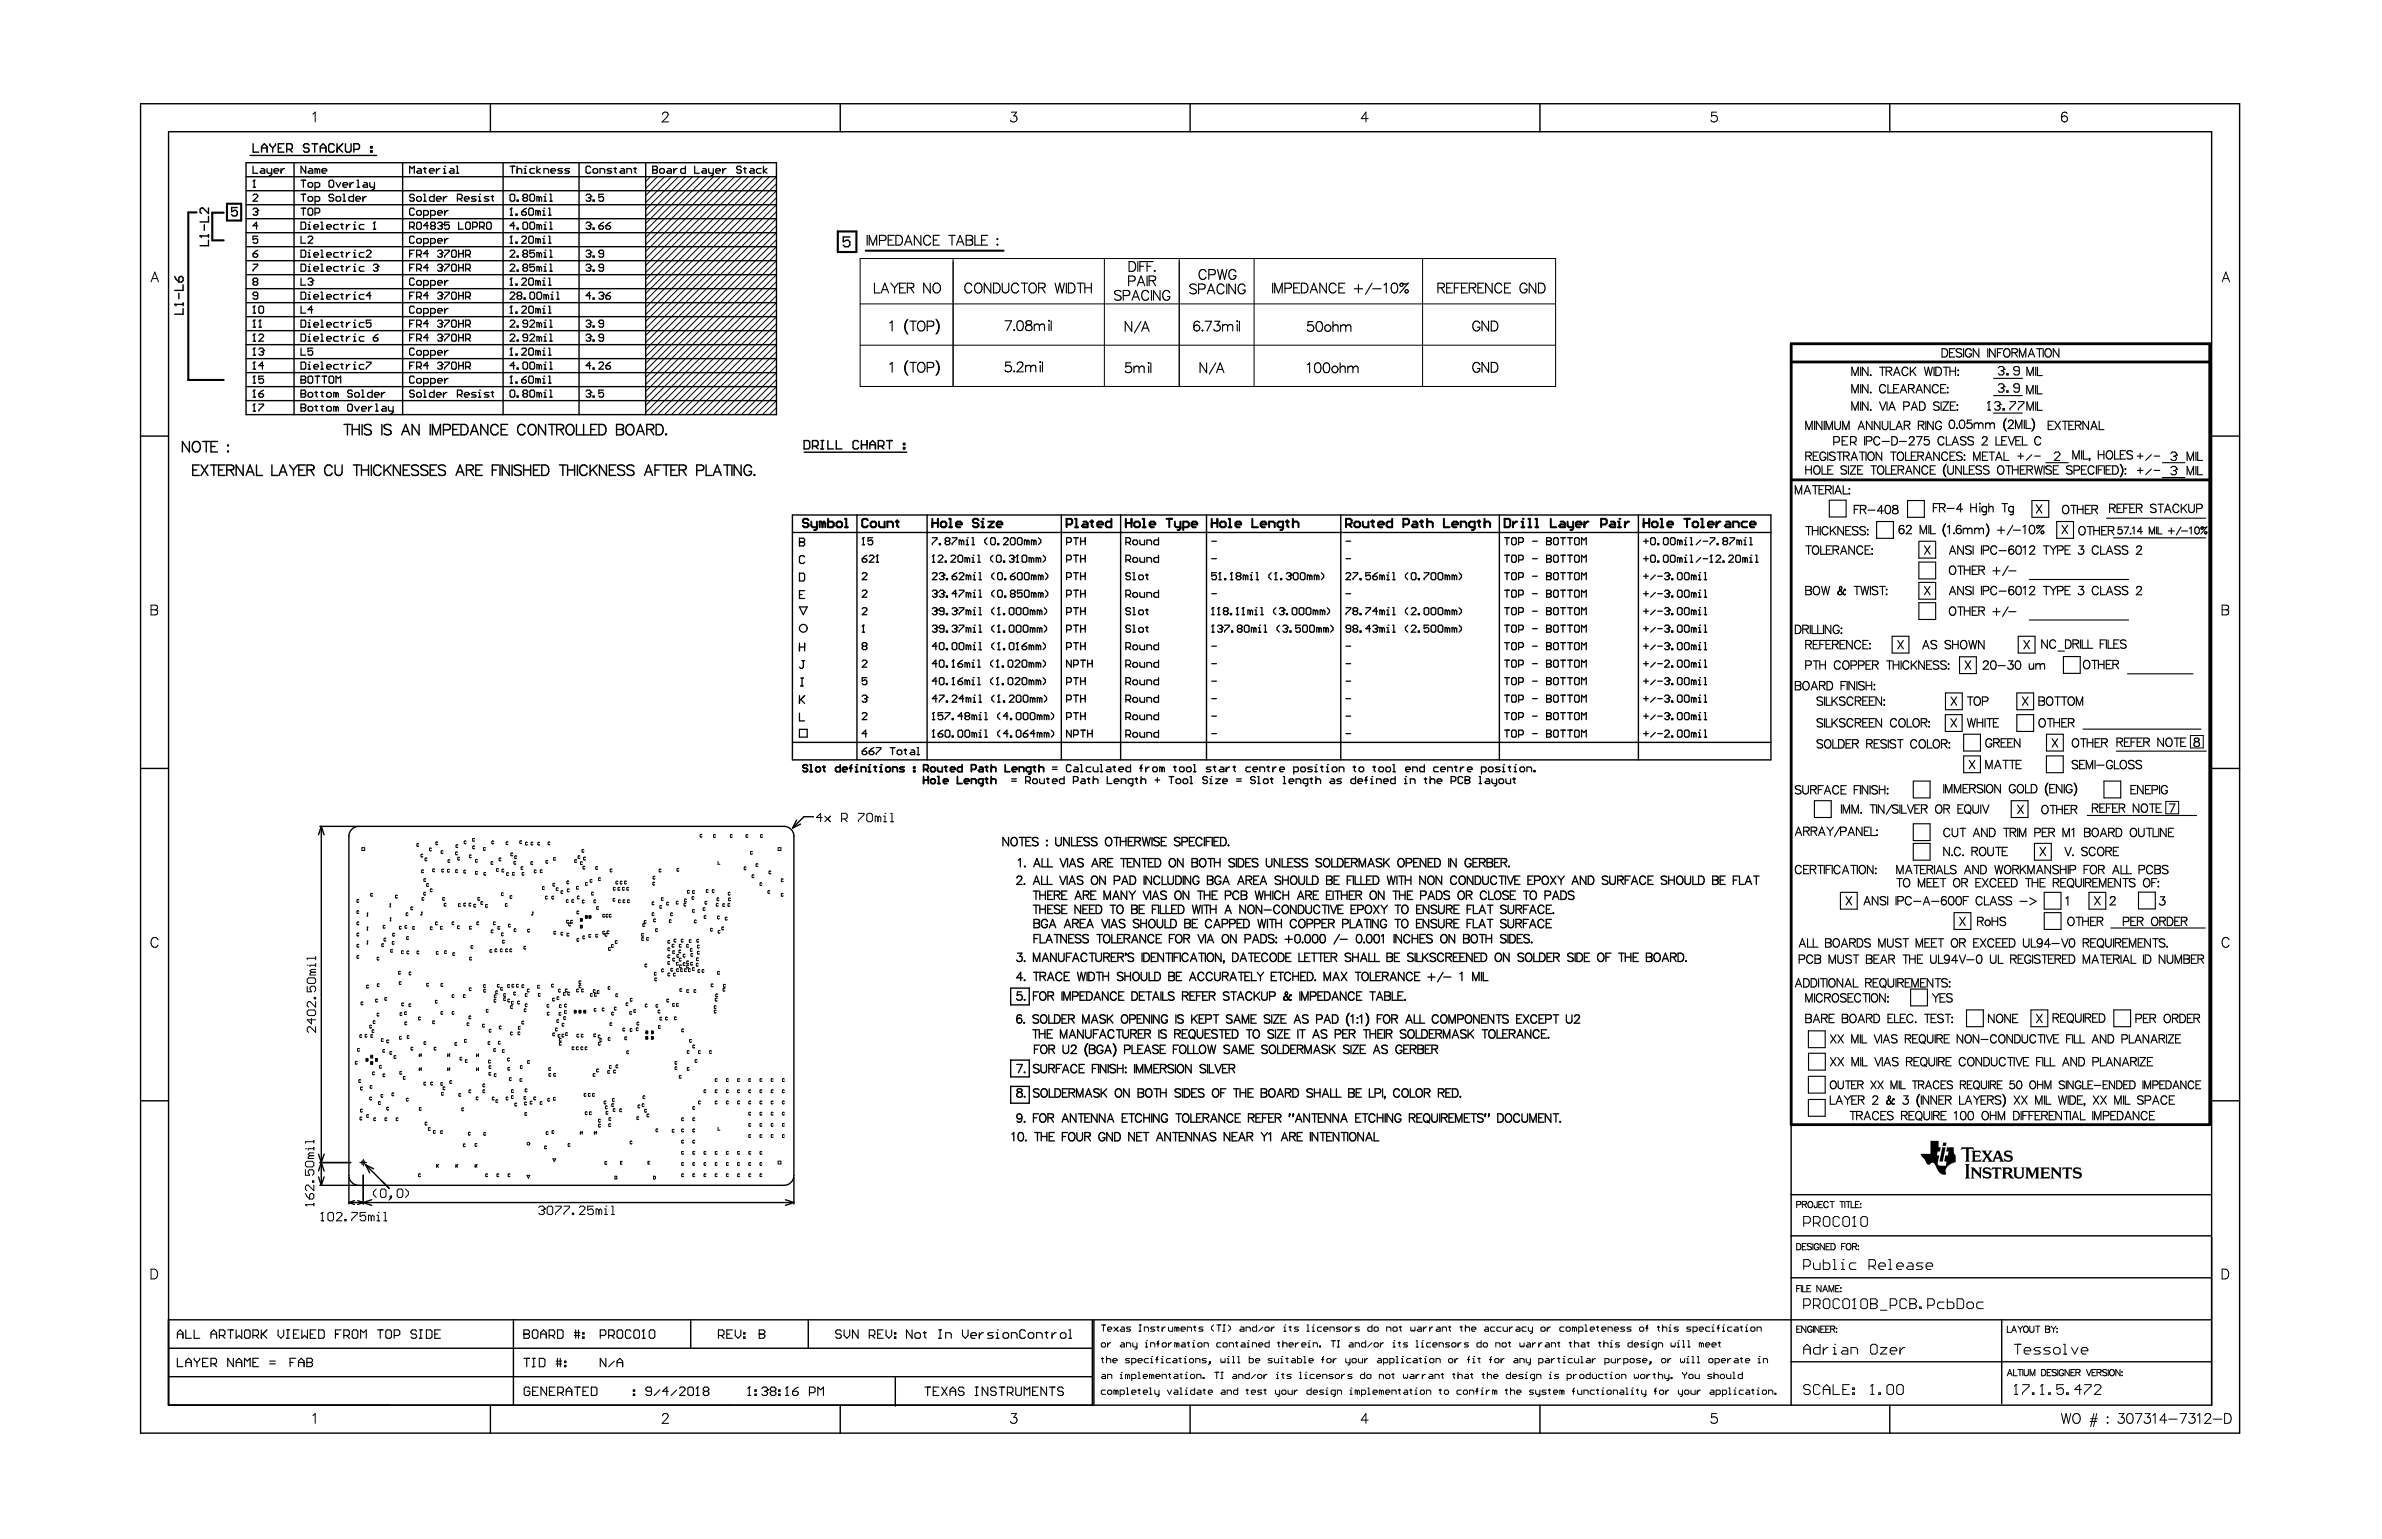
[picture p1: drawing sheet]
<svg xmlns="http://www.w3.org/2000/svg" width="432mm" height="279mm" viewBox="0 0 432 279" stroke-linecap="round" stroke-linejoin="round" font-family="sans-serif">
<path d="M35.6 38.5h-1.5v30.4h6.4M40.5 38.6h-2v5h2M41.1 36.9h2.6v3.1h-2.6zM151.9 42h3.4v3.7h-3.4zM156.9 45.5h25" fill="none" stroke="#000" stroke-width=".38"/>
<g fill="none" stroke="#000" stroke-width=".25">
<path d="M25.5 18.8h380.5v241.1h-380.5zM88.9 18.8v5.1M152.3 18.8v5.1M215.7 18.8v5.1M279.2 18.8v5.1M342.6 18.8v5.1M30.6 23.9h370.3v230.9h-370.3zM37.8 37.7v1l-1-1h-.3l-.2 .3v.5l.2 .2M37.8 39.2v1h-1.5M43 37.6h-1v.8l.5-.3h.2l.3 .3v.5l-.3 .3h-.5l-.2-.3M44.6 29.5h96.2v45.7h-96.2zM44.6 37.1h96.2"/>
<path d="M44.6 34.6h96.2M44.6 39.7h96.2M44.6 32h96.2M45.3 28.2h23M45.9 26.1v1.5h1M47.4 27.6v-1l.5-.5 .5 .5v1M47.4 26.8h1M48.9 26.1v.2l.5 .5M49.4 26.8v.8M49.9 26.1v.2l-.5 .5M50.5 26.8h.5M51.5 26.1h-1v1.5h1"/>
<path d="M52 27.1h.7l.3-.3v-.5l-.3-.2h-.7v1.5M52.5 27.1l.5 .5M53.3 29.5v45.7M56 26.3l-.2-.2h-.5l-.3 .2v.3l.3 .2h.5l.2 .3v.2l-.2 .3h-.5l-.3-.3M56.5 26.1h1.1M57 26.1v1.5M58.1 26.8h1M58.1 27.6v-1l.5-.5 .5 .5v1M60.6 26.3l-.3-.2h-.5l-.2 .2v1l.2 .3h.5l.3-.3M61.1 26.1v1.5M61.4 26.8l.7 .8M62.1 26.1l-1 1"/>
<path d="M62.6 26.1v1.2l.3 .3h.5l.2-.3v-1.2M64.1 27.1h.8l.3-.3v-.5l-.3-.2h-.8v1.5M67.2 27.3h.2v.3h-.2zM67.2 26.6h.2v.2h-.2zM73 29.5v45.7M91.2 29.5v45.7M105 29.5v45.7M117 29.5v45.7M31.7 55.2h.1M31.7 55.2h1.5M31.7 55.2l.2 .2M31.7 50.1l.2 .5 .5 .5"/>
<path d="M32.4 53.2v1M32.7 50.1h.2l.3 .3v.5l-.3 .2h-.5v-.7zM33.2 56v1h-1.5M33.2 51.6v1.1h-1.5M33.2 54.9v.5M36.3 42.8h.1M36.3 42.8h1.5M36.3 42.8l.2 .2M37 40.8v1M37.8 43.5v1.1h-1.5M37.8 42.5v.5M44.6 57.4h96.2"/>
<path d="M44.6 54.9h96.2M44.6 52.3h96.2M44.6 47.3h96.2M44.6 44.7h96.2M44.6 42.2h96.2M44.6 60h96.2M44.6 49.8h96.2M154.1 43h-1.2v.8l.6-.2h.3l.3 .2v.6l-.3 .3h-.6l-.3-.3M25.5 79.1h5.1M44.6 72.6h96.2M44.6 67.6h96.2M44.6 65h96.2"/>
<path d="M44.6 62.5h96.2M44.6 70.1h96.2M62.4 77h1.2M63 77v1.9M63.8 77v1.9M63.8 77.9h1.3M65.1 77v1.9M65.6 77v1.9M67.3 77.2a.72 .72 0 0 0-.7-.3 .72 .72 0 0 0-.6 .5l.2 .3 .7 .2a.46 .46 0 0 1 .4 .4 .46 .46 0 0 1-.2 .5 .87 .87 0 0 1-1.1-.2M69.2 77v1.9M70.9 77.2a.72 .72 0 0 0-.7-.3 .72 .72 0 0 0-.6 .5l.2 .3 .7 .2a.46 .46 0 0 1 .4 .4 .46 .46 0 0 1-.2 .5 .87 .87 0 0 1-1.1-.2M72.8 78.9l.7-1.9 .8 1.9"/>
<path d="M73.1 78.2h.9M76 77v1.9l-1.3-1.9v1.9M78 77v1.9M78.4 78.9v-1.9l.7 1.9 .7-1.9v1.9M80.4 77.9h.8a.5 .5 0 0 0 .5-.5 .5 .5 0 0 0-.5-.4h-.8v1.9M82.1 77.9h.7M83.3 77h-1.2v1.9h1.2M83.6 77h.6a1.02 1.02 0 0 1 .7 .9 1.02 1.02 0 0 1-.7 1h-.6zM85.3 78.9l.7-1.9 .7 1.9M85.5 78.2h.9M88.4 77v1.9l-1.2-1.9v1.9M90.3 77.4a.7 .7 0 0 0-.8-.5 .7 .7 0 0 0-.5 .8 .83 .83 0 0 0 .1 .9 .83 .83 0 0 0 .9 .2l.3-.4"/>
<path d="M90.8 77.9h.8M92 77h-1.2v1.9h1.2M95.2 77.4a.7 .7 0 0 0-.8-.5 .7 .7 0 0 0-.6 .8 .83 .83 0 0 0 .2 .9 .83 .83 0 0 0 .9 .2l.3-.4M96.1 77a.88 .88 0 0 1 1 .3 .88 .88 0 0 1 0 1.1 .7 .7 0 0 1-.8 .5 .7 .7 0 0 1-.6-.8 1.16 1.16 0 0 1 .4-1.1zM98.9 77v1.9l-1.3-1.9v1.9M99.4 77h1.3M100 77v1.9M100.9 77.9l1.1-.1a.44 .44 0 0 0 0-.8h-1.1v1.9M101.5 77.9l.7 1M103 77a.88 .88 0 0 1 1 .3 .88 .88 0 0 1 0 1.1 .7 .7 0 0 1-.8 .5 .7 .7 0 0 1-.6-.8 1.16 1.16 0 0 1 .4-1.1zM104.5 77v1.9h1.1M105.8 77v1.9h1.1"/>
<path d="M107.1 77.9h.7M108.3 77h-1.2v1.9h1.2M108.6 77h.6a1.02 1.02 0 0 1 .7 .9 1.02 1.02 0 0 1-.7 1h-.6zM111.8 77h1.1a.44 .44 0 0 1 0 .8l-.3 .1a.5 .5 0 0 1 .5 .5 .5 .5 0 0 1-.5 .5h-.8zM111.8 77.9h.8M113.8 77a.88 .88 0 0 1 1 .3 .88 .88 0 0 1 0 1.1 .7 .7 0 0 1-.8 .5 .7 .7 0 0 1-.5-.8 1.16 1.16 0 0 1 .3-1.1zM115.4 78.9l.7-1.9 .7 1.9M115.6 78.2h.9M117.2 77.9l1.1-.1a.44 .44 0 0 0 0-.8h-1.1v1.9M117.9 77.9l.6 1M118.9 77h.7a1.02 1.02 0 0 1 .6 .9 1.02 1.02 0 0 1-.6 1h-.7zM120.7 78.7l.1 .1-.1 .1z"/>
<path d="M145.8 79.9h.7l.3 .2v1.1l-.3 .2h-.7zM148.8 79.9h.5M149.1 79.9v1.5M150.1 79.9v1.5h1M151.6 79.9v1.5h1M156.2 79.9v1.5M157.2 79.9v1.5M160.7 79.9h1M161.2 79.9v1.5M400.9 79.1h5.1M34.3 80v1.9l-1.2-1.9v1.9M34.9 85.2h.8"/>
<path d="M35.2 80.1a.88 .88 0 0 1 1 .3 .88 .88 0 0 1 0 1.1 .7 .7 0 0 1-.8 .5 .7 .7 0 0 1-.5-.8 1.16 1.16 0 0 1 .3-1.1zM36.1 84.3h-1.2v1.9h1.2M36.4 84.3l1.3 1.9M36.8 80h1.2M37.4 80v1.9M37.7 84.3l-1.3 1.9M38.1 84.3h1.3M38.2 81h.8M38.8 84.3v1.9M39.4 80h-1.2v1.9h1.2M39.6 85.2h.7M40.8 84.3h-1.2v1.9h1.2"/>
<path d="M41.1 85.2l1.1-.1a.44 .44 0 0 0 0-.7l-1.1-.1v1.9M41.3 80.7v.2zM41.3 81.8v.1zM41.8 85.2l.6 1M44.1 84.3v1.9l-1.3-1.9v1.9M44.6 86.2l.7-1.9 .8 1.9M44.9 85.6h.9M46.5 84.3v1.9h1.1M49.3 84.3v1.9h1.1M50.6 86.2l.7-1.9 .7 1.9M50.9 85.6h.9M52.5 84.3l.7 .9"/>
<path d="M53.2 85.2v1M53.9 84.3l-.7 .9M54.2 85.2h.7M55.3 84.3h-1.1v1.9h1.1M55.7 85.2l1.1-.1a.44 .44 0 0 0 0-.7l-1.1-.1v1.9M56.3 85.2l.6 1M60.2 84.8a.7 .7 0 0 0-.8-.5 .7 .7 0 0 0-.5 .7 .83 .83 0 0 0 .1 .9 .83 .83 0 0 0 .9 .2l.3-.3M60.7 84.3v1.4a.64 .64 0 0 0 .7 .5 .64 .64 0 0 0 .6-.5v-1.4M64 84.3h1.3M64.7 84.3v1.9M65.5 85.2h1.3M65.5 84.3v1.9"/>
<path d="M66.8 84.3v1.9M67.3 84.3v1.9M69.1 84.8a.7 .7 0 0 0-.8-.5 .7 .7 0 0 0-.6 .7 .83 .83 0 0 0 .2 .9 .83 .83 0 0 0 .9 .2l.3-.3M69.6 84.3v1.9M70.1 85.1l.8 1.1M70.9 84.3l-1.3 1.3M72.6 84.3v1.9l-1.3-1.9v1.9M73.1 85.2h.7M74.3 84.3h-1.2v1.9h1.2M75.9 84.6a.72 .72 0 0 0-.7-.3 .72 .72 0 0 0-.6 .5l.2 .2 .7 .3a.46 .46 0 0 1 .3 .4 .46 .46 0 0 1-.1 .4 .87 .87 0 0 1-1.1-.2M77.6 84.6a.72 .72 0 0 0-.7-.3 .72 .72 0 0 0-.6 .5l.2 .2 .7 .3a.46 .46 0 0 1 .3 .4 .46 .46 0 0 1-.1 .4 .87 .87 0 0 1-1.1-.2M78 85.2h.7"/>
<path d="M79.2 84.3h-1.2v1.9h1.2M80.7 84.6a.72 .72 0 0 0-.6-.3 .72 .72 0 0 0-.6 .5l.2 .2 .7 .3a.46 .46 0 0 1 .3 .4 .46 .46 0 0 1-.1 .4 .87 .87 0 0 1-1.1-.2M82.7 86.2l.7-1.9 .7 1.9M82.9 85.6h.9M84.6 85.2l1-.1a.44 .44 0 0 0 0-.7l-1-.1v1.9M85.2 85.2l.6 1M86.3 85.2h.7M87.4 84.3h-1.1v1.9h1.1M89.2 85.2h.8M90.4 84.3h-1.2v1.9M90.6 84.3v1.9M92.3 84.3v1.9l-1.3-1.9v1.9"/>
<path d="M92.8 84.3v1.9M94.5 84.6a.72 .72 0 0 0-.7-.3 .72 .72 0 0 0-.6 .5l.2 .2 .7 .3a.46 .46 0 0 1 .4 .4 .46 .46 0 0 1-.2 .4 .87 .87 0 0 1-1.1-.2M94.9 85.2h1.3M94.9 84.3v1.9M96.2 84.3v1.9M96.7 85.2h.7M97.9 84.3h-1.2v1.9h1.2M98.2 84.3h.6a1.02 1.02 0 0 1 .7 1 1.02 1.02 0 0 1-.7 .9h-.6zM101.4 84.3h1.3M102 84.3v1.9M102.9 85.2h1.3M102.9 84.3v1.9"/>
<path d="M104.2 84.3v1.9M104.7 84.3v1.9M106.4 84.8a.7 .7 0 0 0-.8-.5 .7 .7 0 0 0-.5 .7 .83 .83 0 0 0 .2 .9 .83 .83 0 0 0 .9 .2l.2-.3M107 84.3v1.9M107.4 85.1l.8 1.1M108.2 84.3l-1.2 1.3M109.9 84.3v1.9l-1.2-1.9v1.9M110.5 85.2h.7M111.6 84.3h-1.1v1.9h1.1M113.2 84.6a.72 .72 0 0 0-.7-.3 .72 .72 0 0 0-.5 .5l.1 .2 .8 .3a.46 .46 0 0 1 .3 .4 .46 .46 0 0 1-.2 .4 .87 .87 0 0 1-1-.2M114.9 84.6a.72 .72 0 0 0-.7-.3 .72 .72 0 0 0-.5 .5l.1 .2 .8 .3a.46 .46 0 0 1 .3 .4 .46 .46 0 0 1-.2 .4 .87 .87 0 0 1-1-.2M116.8 86.2l.8-1.9 .7 1.9"/>
<path d="M117.1 85.6h.9M118.7 85.2h.8M119.9 84.3h-1.2v1.9M120.1 84.3h1.3M120.8 84.3v1.9M121.6 85.2h.7M122.8 84.3h-1.2v1.9h1.2M123.1 85.2l1.1-.1a.44 .44 0 0 0 0-.7l-1.1-.1v1.9M123.8 85.2l.6 1M126.3 85.3h.8a.5 .5 0 0 0 .5-.5 .5 .5 0 0 0-.5-.5h-.8v1.9M128 84.3v1.9h1.1M129.3 86.2l.7-1.9 .7 1.9"/>
<path d="M129.6 85.6h.9M131.2 84.3h1.3M131.8 84.3v1.9M132.7 84.3v1.9M134.3 84.3v1.9l-1.2-1.9v1.9M136.2 84.8a.7 .7 0 0 0-.8-.5 .7 .7 0 0 0-.5 .7 .83 .83 0 0 0 .2 .9 .83 .83 0 0 0 .9 .2l.2-.3v-.3h-.4M136.8 86v.2zM143.6 93.4h177.4v44.4h-177.4zM143.6 96.5h177.4M145.8 82h18.6M147.3 80.9h.7l.3-.3v-.5l-.3-.2h-.7v1.5M147.8 80.9l.5 .5"/>
<path d="M148.8 81.4h.5M155.3 93.4v44.4M155.7 80.1l-.3-.2h-.5l-.3 .2v1.1l.3 .2h.5l.3-.2M156.2 80.6h1M157.7 80.6h1M157.7 81.4v-1l.5-.5 .5 .5v1M159.2 80.9h.8l.2-.3v-.5l-.2-.2h-.8v1.5M159.7 80.9l.5 .5M163.8 81.2h.2v.2h-.2zM163.8 80.4h.2v.2h-.2zM168.1 93.4v44.4M192.4 93.4v44.4"/>
<path d="M203.1 93.4v44.4M218.7 93.4v44.4M243 93.4v44.4M271.8 93.4v44.4M297 93.4v44.4M25.5 139.3h5.1M143.6 134.6h177.4M400.9 139.3h5.1M58 149.8h6.8M58.2 149.8v65.1M58.2 149.8l.6 1.6M58.2 149.8l-.5 1.6"/>
<path d="M63.8 150.4l.8-.5 .4-.1h77.1a1.78 1.78 0 0 1 1.8 1.8v61.5a1.78 1.78 0 0 1-1.8 1.8h-77.1a1.78 1.78 0 0 1-1.8-1.8v-61.5l.1-.5zM144.4 148.7l-.7 1.4M145.1 149.4l-1.4 .7M147.4 148.1h-1.7l-2 2M183.2 179.2v3h3.4v-3h-3.3M25.5 199.6h5.1M183.2 197h3.4v3h-3.4zM183.2 192.2h3.4v3.1h-3.4zM400.9 199.6h5.1M57.7 209.3l1.1 3M57.7 213.4l.5 1.5M58 214.9h6.6"/>
<path d="M58 210.8h5.6M58.8 209.3l-1.1 3M58.8 213.4l-.6 1.5M63.2 218h80.7M63.2 218l1.1 .4M63.2 213.5v4.8M64.3 217.7l-1.1 .3M64.8 217.7l2.6 .9M65.9 213.1v5.2M66.3 211.2l1.4 .7M66.3 211.2l.7 1.4M66.3 211.2l4.2 4.3"/>
<path d="M67.4 217.5l-2.6 .9M142.4 217.5l1.5 .5M143.9 218l-1.5 .6M143.9 213.5v4.8M324.7 216.6h76.1M400.9 203.9h-76.2v50.9M30.6 239.3h167.4v15.5M93.1 239.3v15.5M125.2 239.3v5.2M146.5 239.3v5.2M324.7 231.7h76.1M324.7 224.1h76.1"/>
<path d="M362.9 239.3v15.2M400.8 239.3h-202.5v15.5M30.5 249.6h167.5M30.5 244.5h167.5M88.9 254.8v5.1M152.3 254.8v5.1M162.3 249.8v5.1M215.7 254.8v5.1M279.2 254.8v5.1M324.7 246.9h76.1M342.6 254.8v5.1"/>
</g>
<g fill="none" stroke="#000" stroke-width=".18">
<path d="M56.7 20.7l.4-.4v1.8M117.9 32l-.9 .9M119.2 32l-2.2 2.2M120.1 20.8l.1-.3 .2-.2h.4l.2 .2a.55 .55 0 0 1-.1 .8l-.9 .8h1.2M120.5 32l-3.5 3.5M121.7 32l-4.7 4.7M123 32l-6 6M124.3 32l-7.3 7.3M125.5 32l-8.5 8.5M126.8 32l-9.8 9.8M128.1 32l-11.1 11.1M129.3 32l-12.3 12.3"/>
<path d="M130.6 32l-13.6 13.6M131.9 32l-14.9 14.9M133.1 32l-16.1 16.1M134.4 32l-17.4 17.4M135.7 32l-18.7 18.7M136.9 32l-19.9 19.9M138.2 32l-21.2 21.2M139.5 32l-22.5 22.5M140.8 39.7l-23.8 23.7M140.8 37.1l-23.8 23.7M140.8 32l-23.8 23.8M140.8 35.8l-23.8 23.8"/>
<path d="M140.8 34.6l-23.8 23.7M140.8 38.4l-23.8 23.7M140.8 33.3l-23.8 23.7M183.3 20.3h1l-.5 .7a.59 .59 0 0 1 .5 .8 .59 .59 0 0 1-1 .2l-.1-.2M248 21.5h-1.2l.8-1.2v1.8M311.2 20.3h-.9l-.1 .8a.63 .63 0 0 1 1 0 .63 .63 0 0 1-.1 .9 .63 .63 0 0 1-.9-.2M374.7 20.6a.52 .52 0 0 0-.7-.2l-.2 .3-.1 .8M27.4 51.1l.7-1.8 .6 1.8M27.6 50.5h.9M140.8 49.8l-23.8 23.7M140.8 47.3l-23.8 23.7M140.8 42.2l-23.8 23.7"/>
<path d="M140.8 56.1l-19.1 19.1M140.8 46l-23.8 23.7M140.8 44.7l-23.8 23.7M140.8 58.7l-16.5 16.5M140.8 57.4l-17.8 17.8M140.8 54.9l-20.3 20.3M140.8 53.6l-21.6 21.6M140.8 52.3l-22.9 22.9M140.8 51.1l-23.8 23.7M140.8 48.5l-23.8 23.7M140.8 43.5l-23.8 23.7M140.8 40.9l-23.8 23.7"/>
<path d="M140.8 60l-15.3 15.2M155.9 46.9h126.1v23.2h-126.1zM155.9 55.1h126.1M172.8 46.9v23.1M200.2 46.9v23.2M213.8 46.9v23.2M227.3 46.9v23.2M257.9 46.9v23.2M402.8 51.1l.7-1.8 .7 1.8M403.1 50.5h.8M140.8 66.3l-8.9 8.9M140.8 65l-10.2 10.2"/>
<path d="M140.8 63.8l-11.5 11.4M140.8 62.5l-12.7 12.7M140.8 61.2l-14 14M140.8 73.9l-1.3 1.3M140.8 72.6l-2.6 2.6M140.8 71.4l-3.9 3.8M140.8 70.1l-5.1 5.1M140.8 68.8l-6.4 6.4M140.8 67.6l-7.7 7.6M155.9 62.6h126.1M27.4 109.7h.7l.4 .2 .1 .3-.2 .3-.3 .1a.47 .47 0 0 1 .5 .4 .47 .47 0 0 1-.5 .5h-.7zM27.4 110.6h.7"/>
<path d="M402.8 109.7h.8l.3 .2 .1 .3-.2 .3-.2 .1a.47 .47 0 0 1 .4 .4 .47 .47 0 0 1-.4 .5h-.8zM402.8 110.6h.8M397.1 133.4h2.3v2.2h-2.3zM65.6 153.7h.5v.5h-.5zM75.9 153h-.3l.1 .5 .2-.1M76.7 155h-.4l.1 .4 .3-.1M76.8 157.8h-.4l.1 .4h.3M77.2 159.4h-.4l.1 .4 .3-.1M77.4 155.7h-.4l.1 .4 .3-.1M78.2 153.9h-.3v.4l.3-.1M78.8 157.6h-.4l.1 .5 .3-.1M79.4 152.7h-.4l.1 .5 .3-.1"/>
<path d="M80.3 154.3h-.3l.1 .5 .2-.1M80.4 157.7h-.3l.1 .4 .2-.1M81.5 157.7h-.4l.1 .4 .3-.1M81.6 156h-.4v.3h.4M82.9 154.6h-.3l.1 .4 .2-.1M82.9 157.8h-.3l.1 .4 .2-.1M83 153.3h-.3l.1 .4 .2-.1M83.3 155.5h-.3l.1 .5 .2-.1M84.4 157.9h-.3l.1 .4 .2-.1M84.5 152.6h-.3v.4l.3-.1M85.4 155.1h-.3l.1 .4 .2-.1M86 152.1h-.3l.1 .4 .2-.1"/>
<path d="M86 153.5h-.3l.1 .4 .2-.1M86.5 155.9h-.3l.1 .4 .2-.1M86.5 158.1h-.3l.1 .4 .2-.1M88 153.8h-.3v.4l.3-.1M88.1 158.3h-.4l.1 .4 .3-.1M89.4 156.3h-.4v.3h.4M89.5 152.6h-.3v.4l.3-.1M90.3 157.6h-.3l.1 .4 .2-.1M90.8 155.7h-.3l.1 .4 .2-.1M91.3 157.7h-.3l.1 .4 .2-.1M92.1 152.7h-.3v.4h.3M92.2 158.3h-.4l.1 .4h.3"/>
<path d="M93 154.8h-.4v.3h.4M93.3 158.3h-.4l.1 .4 .3-.1M93.5 156.3h-.3v.3h.3M93.7 155.3h-.4v.3h.4M94.6 152.5h-.4v.4h.4M94.8 157.2h-.3l.1 .5 .2-.1M95 158.3h-.3v.4l.3-.1M95.6 152.8h-.3v.4l.3-.1M96.6 156.3h-.4v.4h.4M96.6 152.8h-.3l.1 .4 .2-.1M97.2 157.8h-.3v.5l.3-.1M97.8 152.8h-.3v.3h.3"/>
<path d="M98.3 157.8h-.4l.1 .4 .3-.1M99.3 156.1h-.3l.1 .4 .2-.1M99.7 152.8h-.3v.4l.3-.1M100.7 155.6h-.3v.4l.3-.1M103.1 159.8h-.3l.1 .4h.2M104.5 156h-.3l.1 .4 .2-.1M105.1 155.2h-.3l.1 .5 .2-.1M105.6 156.3h-.4l.1 .5 .3-.1M105.8 154.1h-.3l.1 .4 .2-.1M106 157.2h-.3l.1 .4 .2-.1M106.1 155.5h-.3l.1 .4 .2-.1M107.3 159.6h-.3l.1 .4 .2-.1"/>
<path d="M108.3 157.2h-.3l.1 .4h.2M108.8 159.2h-.3v.4h.3M110.9 157.7h-.3l.1 .4 .2-.1M112 159.9h-.4l.1 .4 .3-.1M112.8 159.9h-.4l.1 .4 .3-.1M113.6 159.8h-.4l.1 .5 .3-.1M118.7 159h-.3l.1 .4 .2-.1M119.8 157.7h-.3l.1 .4 .2-.1M123.1 157.5h-.4v.4h.4M127.3 151.4h-.4l.1 .4 .3-.1M129.7 151.4h-.3v.4h.3M130.2 156.2v.5h.3"/>
<path d="M132.7 151.4h-.3l.1 .4h.2M135.2 157.3h-.3l.1 .4 .2-.1M135.6 151.4h-.4l.1 .4h.3M136.4 154.5h-.3v.4l.3-.1M136.7 158.7h-.4l.1 .4 .3-.1M137.4 156.7h-.3l.1 .4 .2-.1M138.2 151.4h-.3l.1 .4h.2M139.7 158h-.3l.1 .4h.2M141.1 153.7h.5v.5h-.5zM142 159.4h-.4l.1 .5 .3-.1M149 148.2h-1l.8-.7v1.5M149.5 148l1 1"/>
<path d="M150.5 148l-1 1M152.6 148.5h.7l.3-.3v-.5l-.3-.2h-.7v1.5M153.1 148.5l.5 .5M155.6 147.5h1v.2l-1 1v.3M157.4 147.5h.5l.2 .2v1l-.2 .3h-.5l-.3-.3v-1zM159.2 148.2l-.3-.2h-.2v1M159.2 148.2v.8M159.2 148.2l.2-.2 .3 .2v.8M160.2 149h.5M160.2 148h.2v1M160.4 147.5h.1M161.4 147.5h.3v1.5"/>
<path d="M161.4 149h.5M392.6 145.3h2.3v2.3h-2.3zM28.7 170.4a.65 .65 0 0 0-.8-.4 .65 .65 0 0 0-.5 .7 .78 .78 0 0 0 .2 .8 .78 .78 0 0 0 .8 .2l.3-.4M55.7 175h.1M55.7 178.8v1h.8l-.3-.5v-.2l.3-.3h.5l.2 .3v.5l-.2 .2M55.9 177.3h1.1l.2 .2v.6l-.2 .2h-1.1l-.2-.2v-.6zM56.5 176.3l-.3 .2v.3h1M56.5 176.3h.7M57.2 173.5v.5M57.2 174.8v.5M57.2 173.7h-1.5v.3M57.2 175h-1v.3"/>
<path d="M57.2 175.8h-.7l-.3 .2 .3 .3M65.1 173.3h-.4l.1 .5 .3-.1M65.1 169.3h-.4l.1 .4 .3-.1M65.1 171.3h-.4l.1 .4 .3-.1M65.1 163.2h-.4l.1 .4 .3-.1M65.1 167.3h-.4l.1 .4 .3-.1M65.1 165.2h-.4l.1 .4h.3M66.5 170.6h.2M66.5 171.1h.2M66.5 168.1h.2M66.5 168.6h.2M66.5 165.6h.2"/>
<path d="M66.5 166.1h.2M66.6 165.6v.5M66.6 168.1v.5M66.6 170.6v.5M66.8 178.7h-.3v.4h.3M67.5 162.1h-.3l.1 .4 .2-.1M68.7 173.6h-.3l.1 .5 .2-.1M68.7 178.5h-.3l.1 .4 .2-.1M69.6 171.2h-.4v.3h.4M69.8 167.9h-.3l.1 .4 .2-.1M70 170.2h-.4l.1 .4 .3-.1M70.7 163.9h.1"/>
<path d="M70.7 164.4h.1M70.7 166.4h.2M70.7 167h.2M70.7 163.9v.5M70.8 166.4v.6M71.2 172.2h-.4v.4h.4M71.5 170.8h-.4l.1 .4 .3-.1M71.5 169.3h-.3l.1 .4 .2-.1M72 162.4h-.3l.1 .4 .2-.1M72.6 176.2h-.3v.4l.3-.1M72.7 178.1h-.3l.1 .4 .2-.1M72.7 168h-.3l.1 .5 .2-.1"/>
<path d="M73.1 172.5h-.3l.1 .4 .2-.1M73.8 167.9h-.4l.1 .4 .3-.1M74 165.6h-.4l.1 .4 .3-.1M74.1 169.9h-.4l.1 .4h.3M74.1 172.5h-.3l.1 .5 .2-.1M74.5 176.3h-.3l.1 .5 .2-.1M74.8 164.5h-.3l.1 .5 .2-.1M75.2 168.1h-.4l.1 .4 .3-.1M75.9 172.5h-.3l.1 .5 .2-.1M76.4 165.4h.2M76.5 165.4v.4h-.3M76.9 162.8h-.4l.1 .4h.3"/>
<path d="M77.2 161.9h-.4l.1 .4 .3-.1M77.7 178.4h-.3v.4l.3-.1M77.7 160.3h-.3v.4l.3-.1M78.3 161.3h-.3l.1 .4 .2-.1M78.4 168.1h-.4l.1 .5 .3-.1M79.3 167.3h-.3v.4l.3-.1M79.4 172.6h-.3l.1 .4 .2-.1M80.2 168.1h-.4l.1 .4 .3-.1M80.3 178.4h-.4l.1 .4h.3M80.6 162.8h-.3v.4h.3M80.9 163.9h-.4l.1 .4 .3-.1M80.9 172.5h-.3l.1 .4 .2-.1"/>
<path d="M82.3 167.2h-.3v.5l.3-.1M82.4 172.8h-.3l.1 .5 .2-.1M83.3 168h-.4l.1 .4 .3-.1M83.5 163.9h-.4l.1 .5 .3-.1M84.4 163.8h-.3v.4h.3M85.4 163.9h-.4l.1 .4 .3-.1M85.4 179.2h-.3v.3h.3M85.5 168h-.4l.1 .5 .3-.1M85.5 173.6h-.4l.1 .5 .3-.1M85.7 171.5h-.3l.1 .5 .2-.1M86.2 164h-.3l.1 .5 .2-.1M86.8 167.2h-.3v.5l.3-.1"/>
<path d="M87 162.8h-.4l.1 .4h.3M87.5 163.6h-.3v.3h.3M88 178.6h-.3l.1 .4h.2M88 179.5h-.3l.1 .4 .2-.1M88.4 164.1h-.4l.1 .4 .3-.1M89.2 172.3h-.4v.3h.4M89.4 168.7h-.4l.1 .4 .3-.1M89.8 167.2h-.4l.1 .5 .3-.1M90.1 172.1h-.4v.4h.4M90.2 179.7h-.3v.4h.3M90.5 178.6h-.3v.3h.3M90.6 168.1h-.3v.4l.3-.1"/>
<path d="M91 172.1h-.3v.4h.3M91.1 179.1h-.3v.4h.3M91.2 169.3h-.3l.1 .4 .2-.1M91.2 162h-.3l.1 .4 .2-.1M91.4 170.6h-.3l.1 .4 .2-.1M91.9 163.9h-.3v.4h.3M92 172.1h-.3v.4h.3M92.4 178.6h-.4l.1 .4 .3-.1M92.5 167.7h-.3l.1 .4 .2-.1M92.8 172.1h-.4v.4h.4M92.8 162.5h-.3l.1 .4 .2-.1M93.1 178.6h-.3l.1 .4 .2-.1"/>
<path d="M93.5 180h-.4v.3h.4M93.5 168.5h-.3l.1 .4 .2-.1M94 178.6h-.4l.1 .4 .3-.1M95 178.6h-.4v.4h.4M95.3 171.7h-.3v.3h.3M95.9 179.4h-.3v.4h.3M96 168.6h-.3v.4l.3-.1M96.5 165.4h.2M96.6 165.4v.4h-.3M97.8 178.7h-.3v.5l.3-.1M98.7 160.9h-.4l.1 .4 .3-.1M99.2 162.6h-.3l.1 .4 .2-.1"/>
<path d="M100.3 178.5h-.3v.4h.3M100.4 162.6h-.4v.3h.4M100.6 160.2h-.4l.1 .5 .3-.1M100.7 169h-.3l.1 .4 .2-.1M101.2 161.1h-.4l.1 .4 .3-.1M101.6 179.5h-.4v.3h.4M102 169.1h-.3l.1 .4h.2M102 161.6h-.3l.1 .4 .2-.1M102.8 179.4h-.3l.1 .4h.2M103 163.2h-.3l.1 .4 .2-.1M103.1 167h-.4l.1 .4 .3-.1M103.1 169.3h-.3l.1 .4 .2-.1"/>
<path d="M103.2 161.3h-.4l.1 .4 .3-.1M103.4 167.5h-.3l.1 .4 .2-.1M103.8 167h-.3v.3h.3M104 163.2h-.3v.4l.3-.1M104.8 160.8h-.3v.3h.3M104.9 179.4h-.4l.1 .4h.3M104.9 165.3h-.3v.3h.3M104.9 170.3h-.3l.1 .4 .2-.1M105 162.6h-.3v.3h.3M105.2 168h.1M105.2 166.8h.1M105.2 166.5l.4 .1-.1 .4h-.3z"/>
<path d="M105.2 167.8h.4l-.1 .5h-.3zM105.2 168h.3M105.2 166.8h.3M105.3 177.9h-.3v.4h.3M105.3 178.7h-.3l.1 .4 .2-.1M105.8 179.4h-.4l.1 .4h.3M105.9 163.3h-.3v.4l.3-.1M106 169.8h-.3v.4l.3-.1M106.1 166.3h.1M106.1 166l.4 .1-.1 .4h-.3zM106.1 166.3h.3M106.5 160.1h-.4v.3h.4"/>
<path d="M106.8 166.3h.1M106.8 166l.3 .1-.1 .4h-.2zM106.8 166.3h.2M107.1 169.5h-.3v.4h.3M107.6 161.9h-.4v.3h.4M107.9 179.6h-.3v.3h.3M108 163.3h-.3v.3h.3M108.3 169.5h-.3l.1 .4 .2-.1M108.5 164.5h-.3l.1 .4 .2-.1M108.6 179.7h-.3l.1 .4 .2-.1M109.6 165.9h-.3l.1 .4 .2-.1M109.6 168.9h-.3v.4h.3"/>
<path d="M110 169.3h-.3l.1 .5 .2-.1M110.2 165.9h-.3l.1 .4 .2-.1M110.4 168.9h-.3v.3h.3M110.6 179h-.3v.3h.3M110.7 171.9h-.4v.3h.4M110.8 165.9h-.3v.3h.3M111.2 171.4h-.4v.3h.4M111.5 163h-.4l.1 .4 .3-.1M111.5 161h-.3l.1 .4 .2-.1M111.9 170.6h-.4l.1 .5 .3-.1M112.4 161h-.4l.1 .4 .3-.1M112.5 163.2h-.4v.4h.4"/>
<path d="M113.2 161h-.4l.1 .4 .3-.1M113.3 163.2h-.3v.4h.3M114 161h-.4l.1 .4 .3-.1M114.1 163.2h-.3v.4h.3M116.7 169.3h-.4l.1 .5 .3-.1M116.7 170.1h-.4l.1 .4 .3-.1M116.9 167.6h-.4l.1 .4 .3-.1M117.1 167h-.3l.1 .4 .2-.1M117.3 174.9h-.4l.1 .4 .3-.1M117.6 170.1h-.4l.1 .4 .3-.1M118.6 163.6h-.4l.1 .4h.3M118.6 165.6h-.4v.3h.4"/>
<path d="M118.7 160.1h-.4l.1 .4 .3-.1M118.8 166.7h-.3l.1 .4h.2M119 176.4h-.4v.3h.4M119 177.4h-.3v.4h.3M119.2 168.5h-.3v.4l.3-.1M120 164.3h-.4v.3h.4M120.2 162.9h-.3l.1 .4 .2-.1M120.3 175.8h-.4l.1 .4 .3-.1M121.2 163.7h-.3v.4l.3-.1M121.4 172h-.3l.1 .4 .2-.1M121.4 174.4h-.3l.1 .4h.2M121.4 173.3h-.3l.1 .4 .2-.1"/>
<path d="M121.4 170.6h-.3l.1 .4 .2-.1M121.4 176.5h-.3l.1 .4h.2M121.7 166.9h-.4l.1 .4 .3-.1M121.9 165.6h-.3v.3h.3M121.9 175.7h-.3l.1 .4 .2-.1M122.2 171.3h-.4l.1 .4 .3-.1M122.3 173.8h-.3v.4h.3M122.3 172.5h-.3v.4l.3-.1M122.4 176.5h-.3l.1 .5 .2-.1M122.5 170.4h-.3v.3h.3M122.9 163.5h-.3v.3h.3M123 174.6h-.4l.1 .4 .3-.1"/>
<path d="M123 175.7h-.3l.1 .5 .2-.1M123 173.1h-.3l.1 .5 .2-.1M123.4 172.3h-.3v.4h.3M123.5 173.8h-.4v.4h.4M123.5 171.3h-.4l.1 .4h.3M123.5 175h-.3l.1 .5 .2-.1M123.6 179.3h-.3v.5l.3-.1M123.7 175.7h-.3l.1 .5 .2-.1M123.8 170.4h-.3l.1 .4 .2-.1M124.2 174.7h-.3v.4l.3-.1M124.2 173.1h-.3v.4h.3M124.3 163.9h-.3l.1 .4 .2-.1"/>
<path d="M124.4 163.1h-.3l.1 .4 .2-.1M124.4 175.7h-.3l.1 .5 .2-.1M124.8 171.3h-.3v.4h.3M124.8 175.1h-.3l.1 .4 .2-.1M124.8 174.3h-.3l.1 .4h.2M124.8 179.5h-.3l.1 .5 .2-.1M125 161.5h-.4v.4h.4M125.1 175.7h-.3l.1 .5 .2-.1M125.3 170.5h-.3v.3h.3M125.5 172.1h-.4l.1 .4 .3-.1M125.6 174.6h-.4l.1 .4 .3-.1M125.6 173h-.3v.4l.3-.1"/>
<path d="M125.8 162.7h-.3v.3h.3M125.9 175.5h-.4l.1 .5 .3-.1M125.9 165h-.3v.4l.3-.1M125.9 161.6h-.3v.3h.3M126.1 179.5h-.3l.1 .5 .2-.1M126.2 166.9h-.3l.1 .4 .2-.1M126.6 174.8h-.4l.1 .4 .3-.1M126.6 173.8h-.3v.4l.3-.1M126.7 170.4h-.4l.1 .4 .3-.1M126.8 171.5h-.4l.1 .4 .3-.1M126.8 172.6h-.4l.1 .4 .3-.1M126.9 175.9h-.4l.1 .4 .3-.1"/>
<path d="M127.6 175.9h-.3l.1 .4 .2-.1M127.8 164.7h-.3v.3h.3M128 166.1h-.3v.4l.3-.1M128.2 163.5h-.4v.4h.4M128.4 161.4h-.4v.3h.4M129.2 168.4h-.4l.1 .4 .3-.1M129.3 178.5h-.4l.1 .4 .3-.1M129.5 161.4h-.4l.1 .4 .3-.1M130.2 163.9h-.3v.4l.3-.1M130.3 162.9h-.3l.1 .4 .2-.1M130.4 166.2h-.3l.1 .4 .2-.1M130.4 176.2h-.3l.1 .5 .2-.1"/>
<path d="M130.5 168.8h-.3l.1 .4 .2-.1M131.2 168.2h-.3v.4l.3-.1M131.4 164h-.4l.1 .4 .3-.1M131.4 179.3h-.3l.1 .4 .2-.1M131.5 178.6h-.3v.4l.3-.1M131.8 166.4h-.3v.3h.3M132.3 163.9h-.3v.3h.3M132.4 161.9h-.4l.1 .4 .3-.1M132.4 162.9h-.3l.1 .4h.2M138.1 160.1h-.3l.1 .5 .2-.1M139.6 161.6h-.4l.1 .4 .3-.1M142 162.1h-.4l.1 .4 .3-.1"/>
<path d="M404.1 170.4a.65 .65 0 0 0-.8-.4 .65 .65 0 0 0-.5 .7 .78 .78 0 0 0 .2 .8 .78 .78 0 0 0 .8 .2l.3-.4M55.7 183.4l.2-.3h1.1l.2 .3v.5l-.2 .2h-1.1l-.2-.2zM56.5 184.7v1l-.8-.8h1.5M57 180.8h.2v.3h-.2zM57.2 181.6v1l-1-1h-.3l-.2 .3v.5l.2 .2M57.2 186.2v1l-1-1h-.3l-.2 .2v.5l.2 .3M64.8 192.5h-.4l.1 .4h.3M65.2 190.2h-.4l.1 .4 .3-.1M65.4 195.8h-.3v.5l.3-.1M65.6 187.7h-.4l.1 .4 .3-.1M65.7 197.2h-.4l.1 .4 .3-.1M65.8 181.8h-.3v.4l.3-.1"/>
<path d="M66.4 192.2h.1M66.4 191.9l.3 .1-.1 .4h-.2zM66.4 192.2h.2M66.5 187.6h-.3l.1 .4h.2M67.2 192.7h.1M67.2 191.6h.1M67.2 191.3l.4 .1-.1 .4h-.3zM67.2 192.5l.4 .1-.1 .4h-.3zM67.2 192.7h.3M67.2 191.6h.3M67.4 199h-.4l.1 .4 .3-.1M67.4 186h-.4l.1 .4 .3-.1"/>
<path d="M67.4 196.9h-.3l.1 .4h.2M67.6 187.7h-.4l.1 .4 .3-.1M67.8 186.8h-.3v.3h.3M67.9 194.5h-.4l.1 .4 .3-.1M68 185.2h-.3v.4l.3-.1M68.1 192.2h.1M68.1 191.9l.3 .1-.1 .4h-.2zM68.1 192.2h.2M68.4 181.3h-.3l.1 .4 .2-.1M68.7 183.8h-.3l.1 .4 .2-.1M69 199.8h-.4l.1 .5 .3-.1M69.1 193.3h-.3l.1 .4 .2-.1"/>
<path d="M69.4 198.5h-.3v.4h.3M69.5 188.4h-.4l.1 .4h.3M69.8 190.4h-.4l.1 .4 .3-.1M69.8 194.8h-.4l.1 .4 .3-.1M70.1 181h-.3l.1 .4 .2-.1M70.5 188.7h-.4l.1 .4 .3-.1M71 190.7h-.3l.1 .5 .2-.1M71.4 198.3h-.3v.4l.3-.1M71.8 191.5h-.4l.1 .4 .3-.1M72.8 188h-.4l.1 .4 .3-.1M72.8 194.4h-.3l.1 .4 .2-.1M72.9 183.7h-.4l.1 .4 .3-.1"/>
<path d="M73.2 181.9h-.4l.1 .5 .3-.1M73.5 195.3h-.4l.1 .4 .3-.1M73.7 183.5h-.3v.5l.3-.1M73.7 185.4h-.3l.1 .4 .2-.1M74 199.2h-.3l.1 .4h.2M74.2 187.9h-.4l.1 .4 .3-.1M74.5 182.1h-.4l.1 .4 .3-.1M74.9 190h-.4v.3h.4M76 191.1v.5M76 193.6v.5M76 191.3h.3M76 193.9h.3"/>
<path d="M76.2 184.5h-.3l.1 .4 .2-.1M76.3 191.1v.5M76.3 193.6v.5M77.2 196.3h-.4l.1 .4h.3M77.2 188.9h-.3l.1 .5 .2-.1M78.4 196.3h-.3l.1 .4 .2-.1M78.8 185.2h-.4l.1 .4 .3-.1M79 190h-.3v.3h.3M79.3 181.5h-.4l.1 .4 .3-.1M80.3 196.4h-.4l.1 .4 .3-.1M80.3 183.5h-.4l.1 .4 .3-.1M80.4 198.2h-.4l.1 .4 .3-.1"/>
<path d="M80.7 197.2h-.4l.1 .4 .3-.1M81.2 191.3h.3M81.2 193.9h.3M81.2 191.1v.5M81.2 193.6v.5M81.5 191.1v.5M81.5 193.6v.5M81.9 196h-.3v.5l.3-.1M82.3 180.4h-.3l.1 .5 .2-.1M82.3 183.5h-.3l.1 .4 .2-.1M82.8 189.1h-.3l.1 .4 .2-.1M83.5 198.4h-.3l.1 .4 .2-.1"/>
<path d="M83.7 191.8h-.3l.1 .4 .2-.1M84.3 180.4h-.3l.1 .5 .2-.1M84.5 188.6h-.3l.1 .4 .2-.1M84.7 192.2h-.3v.4h.3M85 185.5h-.3l.1 .5 .2-.1M85.4 184.3h-.4l.1 .4 .3-.1M85.4 197.7h-.4l.1 .4 .3-.1M86.4 191.3h.3M86.4 191.1v.5M86.4 193.6v.5M86.4 193.9h.3M86.7 199h-.4l.1 .4 .3-.1"/>
<path d="M86.7 191.1v.5M86.7 193.6v.5M87.8 185.8h-.3l.1 .4 .2-.1M87.9 196.6h-.3v.5l.3-.1M87.9 197.7h-.3v.4l.3-.1M88.5 183.1h-.3v.4l.3-.1M88.8 189h-.3l.1 .4 .2-.1M88.9 192.3h-.3v.4h.3M89 194.5h-.4l.1 .5 .3-.1M89 193.3h-.3l.1 .4 .2-.1M89 186.7h-.3l.1 .4h.2M89.6 199h-.4v.4h.4"/>
<path d="M89.9 190.2h-.4v.4h.4M89.9 181.3h-.3l.1 .4 .2-.1M89.9 194.8h-.3l.1 .4 .2-.1M89.9 180.5h-.3l.1 .4 .2-.1M90.2 199.5h-.3l.1 .4 .2-.1M90.7 188.9h-.4l.1 .4 .3-.1M90.9 186.1h-.4l.1 .5 .3-.1M91.4 190.4h-.3l.1 .4 .2-.1M91.7 180.2h-.4v.4h.4M91.7 181h-.4v.3h.4M92.1 199h-.3v.4l.3-.1M92.4 191.9h-.4l.1 .5 .3-.1"/>
<path d="M92.4 181.2h-.3v.4h.3M92.4 193.6h-.3l.1 .4h.2M92.7 195.5h-.4l.1 .4 .3-.1M92.9 187.2h-.4l.1 .4h.3M92.9 182.4h-.3l.1 .5 .2-.1M93 198.8h-.3l.1 .4 .2-.1M93.1 181.7h-.4l.1 .4 .3-.1M93.1 197.7h-.4l.1 .4 .3-.1M94.2 181.6h-.4v.3h.4M94.3 187.2h-.4l.1 .4 .3-.1M94.3 186.2h-.3l.1 .4 .2-.1M94.6 195.7h-.3l.1 .4 .2-.1"/>
<path d="M94.7 193.3h-.4v.3h.4M95 185.2h-.4v.4h.4M95.3 198.9h-.3v.3h.3M95.4 183h-.4l.1 .4h.3M95.4 199.9h-.3l.1 .4h.2M95.5 197.5h-.3l.1 .5 .2-.1M95.6 182.1h-.4v.3h.4M95.6 180.2h-.4v.4h.4M96 192.4h-.4v.3h.4M96.5 199.8h-.4l.1 .4 .3-.1M97.1 199h-.3l.1 .4 .2-.1M97.9 180.2h-.3l.1 .4h.2"/>
<path d="M98.3 199.8h-.4l.1 .5 .3-.1M99.5 182.2h-.3l.1 .4 .2-.1M99.6 183.6h-.4l.1 .5 .3-.1M99.6 199.2h-.3l.1 .5 .2-.1M99.8 193.7h-.3l.1 .4 .2-.1M99.9 194.7h-.4v.4h.4M100.5 181.1h-.3l.1 .4 .2-.1M100.5 187.4h-.3l.1 .4 .2-.1M100.7 199.1h-.4l.1 .4 .3-.1M100.7 194.7h-.3v.4h.3M101 186.5h-.3l.1 .4 .2-.1M101.3 185h-.3v.3h.3"/>
<path d="M101.3 180.8h-.3l.1 .4h.2M101.5 187.7h-.3l.1 .4 .2-.1M101.7 183.7h-.3v.4l.3-.1M101.7 189.1h-.3l.1 .4 .2-.1M101.7 188.4h-.3l.1 .4 .2-.1M101.7 182.3h-.3v.3h.3M102.2 187.6h-.3l.1 .4h.2M102.2 185.6h-.3l.1 .5 .2-.1M102.5 180.1h-.4l.1 .4 .3-.1M102.5 184.4h-.3l.1 .5 .2-.1M102.7 183.3h-.4v.4h.4M102.7 182.2h-.3v.4l.3-.1"/>
<path d="M102.9 187.3h-.4l.1 .5 .3-.1M103.3 180h-.4l.1 .4 .3-.1M104.1 189.9h-.4l.1 .4 .3-.1M104.1 183.4h.1M104.1 183.4h.3M104.1 183.2l.3 .1v.4h-.3zM104.8 189.9h-.3l.1 .4 .2-.1M104.9 187.6h-.3l.1 .4h.2M105 183.4h.1M105 183.4h.2M105 183.2l.3 .1-.1 .4h-.2zM105.7 189.9h-.4l.1 .4 .3-.1"/>
<path d="M105.7 187.6h-.3l.1 .4h.2M105.8 183.4h.1M105.8 183.4h.3M105.8 183.2l.4 .1-.1 .4h-.3zM106.2 198.4h-.3l.1 .4 .2-.1M106.4 189.9h-.3l.1 .4 .2-.1M107 198.4h-.3v.3h.3M107.4 180.2h-.4v.4h.4M107.8 198.4h-.4l.1 .4 .3-.1M107.9 194.7h-.4l.1 .5 .3-.1M108 187.6h-.4l.1 .4 .3-.1M108.1 182.9h-.4l.1 .5 .3-.1"/>
<path d="M108.1 180.2h-.3l.1 .4h.2M108.5 193.9h-.3v.4h.3M108.8 187.8h-.3v.4l.3-.1M108.8 189.1h-.3l.1 .4 .2-.1M109.1 188.4h-.3v.4h.3M109.5 182.9h-.3v.3h.3M109.9 199.7h-.4l.1 .5 .3-.1M110.5 194.2h-.3l.1 .4 .2-.1M110.6 188.2h-.3v.4h.3M110.8 193.3h-.3l.1 .4 .2-.1M110.9 185.5h-.3l.1 .5 .2-.1M111.2 183.6h-.3l.1 .4h.2"/>
<path d="M111.4 199.3h-.4l.1 .4 .3-.1M111.6 194.1h-.4l.1 .4h.3M111.7 182.7h-.3l.1 .4h.2M112 180.3h-.4l.1 .4 .3-.1M112 193.2h-.3l.1 .4 .2-.1M113.3 186.5h-.4l.1 .4 .3-.1M113.6 188.1h-.3l.1 .4 .2-.1M113.8 181.9h-.3l.1 .4h.2M114 190.6h-.4l.1 .4h.3M114.5 183.5h-.3l.1 .4 .2-.1M114.6 186.6h-.4l.1 .4 .3-.1M114.6 181.1h-.3v.4l.3-.1"/>
<path d="M115.2 183.1h-.3l.1 .5 .2-.1M115.7 186.5h-.4l.1 .4 .3-.1M115.8 185.4h-.3v.4h.3M116.9 198.8h-.3l.1 .4 .2-.1M117.1 188.2h.1M117.1 187.2h.1M117.1 187.9l.3 .1-.1 .4h-.2zM117.1 187.2h.2M117.1 186.9l.3 .1-.1 .4h-.2zM117.1 188.2h.2M117.3 182.1h-.3l.1 .5 .2-.1M118.1 188.2h.1"/>
<path d="M118.1 187.2h.1M118.1 187.9l.3 .1-.1 .4h-.2zM118.1 187.2h.2M118.1 186.9l.3 .1-.1 .4h-.2zM118.1 188.2h.2M119.3 182.2h-.4l.1 .4 .3-.1M119.6 183.2h-.3l.1 .5 .2-.1M119.7 186.1h-.3v.4l.3-.1M120 184.5h-.4v.4h.4M121 184.5h-.3v.4l.3-.1M121.2 181.2h-.3v.4h.3M122.3 182h-.4l.1 .5 .3-.1"/>
<path d="M122.6 184.5h-.3l.1 .4 .2-.1M122.7 192.5h-.3l.1 .5 .2-.1M122.7 193.5h-.3l.1 .4h.2M123 182h-.4l.1 .5 .3-.1M123.5 195.1h-.3v.4l.3-.1M123.9 186.7h-.3l.1 .4 .2-.1M124.9 190.6h-.3l.1 .4 .2-.1M124.9 193.6h-.3l.1 .5 .2-.1M125.3 188.6h-.3l.1 .4 .2-.1M125.9 189.6h-.3l.1 .4 .2-.1M126.4 192.2h-.4v.3h.4M127 199.7h-.4l.1 .5 .3-.1"/>
<path d="M127 190.6h-.4l.1 .4 .3-.1M128 197.7h-.4l.1 .4 .3-.1M129 190.6h-.4l.1 .4 .3-.1M129.8 183.2h-.3l.1 .5 .2-.1M129.8 182.4h-.3l.1 .5 .2-.1M130 197.7h-.3v.4l.3-.1M130 199.7h-.3v.5l.3-.1M130 195.7h-.3v.4l.3-.1M130 181.1h-.3v.4l.3-.1M130.1 180.3h-.3v.4l.3-.1M132 199.7h-.3l.1 .5 .2-.1M132 195.7h-.3l.1 .4 .2-.1"/>
<path d="M132 197.7h-.3l.1 .4 .2-.1M134.1 197.7h-.4l.1 .4 .3-.1M134.1 199.7h-.4l.1 .5 .3-.1M134.1 195.7h-.4l.1 .4 .3-.1M136.1 195.7h-.4l.1 .4 .3-.1M136.1 197.7h-.4l.1 .4 .3-.1M136.1 199.7h-.4l.1 .5 .3-.1M138.1 197.7h-.3l.1 .4 .2-.1M138.1 199.7h-.3l.1 .5 .2-.1M138.1 195.7h-.3l.1 .4 .2-.1M140.1 197.7h-.3l.1 .4 .2-.1M140.1 199.7h-.3l.1 .5 .2-.1"/>
<path d="M140.1 195.7h-.3l.1 .4 .2-.1M142.2 197.7h-.4l.1 .4 .3-.1M142.2 199.7h-.4l.1 .5 .3-.1M142.2 195.7h-.4l.1 .4 .3-.1M55.4 218.4h.1M55.4 208.3h.1M55.4 218.4h1.5M55.4 212.1v1h.7l-.2-.5v-.3l.2-.2h.5l.3 .2v.5l-.3 .3M55.4 218.4l.2 .3M55.4 216.4l.2 .5 .5 .5M55.6 210.6h1l.3 .2v.5l-.3 .3h-1l-.2-.3v-.5zM56.1 209.5l-.2 .3v.3h1"/>
<path d="M56.1 209.5h.8M56.4 216.4h.2l.3 .3v.5l-.3 .2h-.5v-.7zM56.6 214.1h.3v.3h-.3zM56.9 206.8v.5M56.9 208v.5M56.9 214.9v1l-1-1h-.3l-.2 .2v.5l.2 .3M56.9 218.2v.5M56.9 207h-1.5v.3M56.9 208.3h-1v.2M56.9 209h-.8l-.2 .3 .2 .2M58.4 219.8h.1M58.4 219.8v1.6"/>
<path d="M58.4 219.8l-.2 .3M59.7 219.8h.5l.3 .3v1l-.3 .3h-.5l-.3-.3v-1zM63.8 219.8h1v.3l-1 1v.3M65.2 210.8h1.3M65.6 210.5h.5v.5h-.5zM65.6 202.6h-.3v.4h.3M65.7 201.2h-.3v.4l.3-.1M65.9 210.2v1.2M66.3 219.8h-1v.8l.5-.3h.2l.3 .3v.5l-.3 .3h-.5l-.2-.3M66.8 202.2h-.3l.1 .4 .2-.1M68.1 202.8h-.3v.4l.3-.1M68.2 215.6l-.5 .5v.5l.5 .5"/>
<path d="M68.6 219.8h.1M69.2 215.6h.5l.3 .2v1.1l-.3 .2h-.5l-.2-.2v-1.1zM69.6 219.8h.2v1.6M70.1 202.8h-.3l.1 .4 .2-.1M70.5 200.8h-.4l.1 .5 .3-.1M70.7 216.9h.3v.2h-.3zM71 217.1l-.5 .5M72.2 202.8h-.4l.1 .4 .3-.1M72.3 215.6h.5l.2 .2v1.1l-.2 .2h-.5l-.3-.2v-1.1zM73.5 215.6l.5 .5v.5l-.5 .5M76.2 212.9h-.3l.1 .4h.2M76.4 200.9h-.4l.1 .4 .3-.1"/>
<path d="M77.4 203.6h-.3l.1 .4 .2-.1M78 204.5h-.3v.5l.3-.1M78.9 205.1h-.3l.1 .4 .2-.1M79.1 211.1v.5M79.2 211.4l.3 .2M79.5 211.1l-.4 .4M80.2 205.1h-.3l.1 .4 .2-.1M82.6 211.1v.5M82.7 211.4l.3 .2M83 211.1l-.4 .4M84.1 201h-.4l.1 .4 .3-.1M84.3 207.5h-.3l.1 .4 .2-.1"/>
<path d="M85.2 205.4h-.3l.1 .4 .2-.1M86.1 211.1v.5M86.2 211.4l.3 .2M86.5 207.4h-.4l.1 .4h.3M86.5 211.1l-.4 .4M88 205.4h-.3v.4h.3M88.4 212.9h-.3v.4h.3M90.4 212.9h-.3l.1 .4h.2M92.5 212.9h-.4l.1 .4h.3M93.7 200.1h-.4v.3h.4M95.5 201.8h-.3v.4l.3-.1M95.5 213.1h.5l-.2 .5z"/>
<path d="M97.7 218.9l.2-.2h.5l.3 .2v.3M98.2 219.5h.2M98.4 219.5l.3 .2v.3l-.3 .2h-.5l-.2-.2M98.7 219.2h.1M98.7 219.2l-.3 .3M99.1 207.9h-.4l.1 .4 .3-.1M99.2 218.9l.2-.2h.5l.3 .2v1.1l-.3 .2h-.5l-.2-.2zM99.4 205.3h-.4l.1 .4 .3-.1M100.2 210.1h.5l-.2 .5zM100.4 205.1h-.3l.1 .4 .2-.1M100.7 218.7h1v.2l-1 1.1v.2M102.2 218.7h1v.2l-1 1.1v.2"/>
<path d="M103.3 207.4h-.3l.1 .5 .2-.1M103.7 220h.3v.2h-.3zM105 218.9l.3-.2h.5l.2 .2v.3l-1 1h1M105.2 205.1v.5M105.2 205.4h.3M105.5 205.1v.5M106.4 201.7h-.3v.3h.3M107.2 201.7h-.3v.4l.3-.1M107.6 218.7h-1.1v.8l.5-.3h.3l.3 .3v.5l-.3 .2h-.5l-.3-.2M107.7 205.4h.4M107.7 205.1v.5M108.1 205.1v.5"/>
<path d="M108.6 219.5l-.3-.3h-.2v1M108.6 219.5v.7M108.6 219.5l.2-.3 .3 .3v.7M108.8 203h-.3l.1 .5 .2-.1M108.9 203.9h-.4l.1 .5 .3-.1M109.6 219.2h.2v1M109.8 218.7h.1M110 210.7h-.3v.4l.3-.1M110.1 200.6h-.4l.1 .4h.3M110.2 201.6h-.3l.1 .4 .2-.1M110.7 203.9h-.3v.3h.3M110.7 202.7h-.3l.1 .5 .2-.1"/>
<path d="M110.8 218.7h.3v1.5M111.3 200.2h-.4l.1 .4 .3-.1M111.5 213.3l.3 .1-.1 .4h-.2zM111.5 201.1h-.3l.1 .4 .2-.1M112.5 210.8h.1M112.7 201.1h-.3v.5l.3-.1M112.8 210.6h-.3v.5h.3M114.6 207h-.4l.1 .4 .3-.1M115.8 202.6h-.3v.4l.3-.1M116 200.4h-.3v.5l.3-.1M116.8 200.2h-.4v.4h.4M117.2 201.2h-.3v.4h.3"/>
<path d="M117.5 210.8h.1M117.6 202.1h-.3l.1 .4 .2-.1M117.8 210.6h-.3v.5h.3M118.5 213.3l.3 .1-.1 .4h-.2zM119.3 204.8h-.4l.1 .4 .3-.1M122.2 204.9h-.3l.1 .4 .2-.1M123.9 202.8h-.3l.1 .4 .2-.1M123.9 212.9h-.3l.1 .4h.2M123.9 208.9h-.3l.1 .4 .2-.1M123.9 204.8h-.3l.1 .4 .2-.1M123.9 210.9h-.3l.1 .4 .2-.1M123.9 206.8h-.3l.1 .5 .2-.1"/>
<path d="M125.9 202.8h-.3l.1 .4 .2-.1M125.9 212.9h-.3l.1 .4h.2M125.9 210.9h-.3l.1 .4 .2-.1M125.9 204.8h-.3l.1 .4 .2-.1M125.9 200.7h-.3l.1 .5 .2-.1M125.9 206.8h-.3l.1 .5 .2-.1M125.9 208.9h-.3l.1 .4 .2-.1M128 212.9h-.4l.1 .4h.3M128 210.9h-.4l.1 .4 .3-.1M128 208.9h-.4l.1 .4 .3-.1M130 212.9h-.3v.4h.3M130 210.9h-.3v.4l.3-.1"/>
<path d="M130 208.9h-.3v.4l.3-.1M130.2 204.4v.5h.3M132 212.9h-.3l.1 .4h.2M132 208.9h-.3l.1 .4 .2-.1M132 210.9h-.3l.1 .4 .2-.1M134.1 212.9h-.4l.1 .4h.3M134.1 210.9h-.4l.1 .4 .3-.1M134.1 208.9h-.4l.1 .4 .3-.1M136.1 212.9h-.4l.1 .4h.3M136.1 203.8h-.4l.1 .4 .3-.1M136.1 201.8h-.4l.1 .4 .3-.1M136.1 205.8h-.4l.1 .4h.3"/>
<path d="M136.1 208.9h-.4l.1 .4 .3-.1M136.1 210.9h-.4l.1 .4 .3-.1M138.1 212.9h-.3l.1 .4h.2M138.1 205.8h-.3l.1 .4h.2M138.1 210.9h-.3l.1 .4 .2-.1M138.1 201.8h-.3l.1 .4 .2-.1M138.1 208.9h-.3l.1 .4 .2-.1M138.1 203.8h-.3l.1 .4 .2-.1M140.1 201.8h-.3l.1 .4 .2-.1M140.1 205.8h-.3l.1 .4h.2M140.1 203.8h-.3l.1 .4 .2-.1M141.1 210.5h.5v.5h-.5z"/>
<path d="M142.2 203.8h-.4l.1 .4 .3-.1M142.2 201.8h-.4l.1 .4 .3-.1M142.2 205.8h-.4l.1 .4h.3M325.7 218.4h.7v-.5l-.7-.1v1.2M326.7 218.4l.7-.1v-.4l-.7-.1v1.2M327.1 218.4l.4 .6M328 217.9a.53 .53 0 0 1 .6 .5 .53 .53 0 0 1-.6 .5l-.3-.4zM329.4 217.8v1.1h-.4l-.1-.3M329.7 218.4h.4M330.4 217.8h-.7v1.2h.7M331.4 218.1a.42 .42 0 0 0-.5-.3 .42 .42 0 0 0-.3 .5v.2a.42 .42 0 0 0 .3 .5 .42 .42 0 0 0 .5-.3M331.7 217.8h.8"/>
<path d="M332.1 217.8v1.2M333.5 217.8h.8M333.9 217.8v1.2M334.4 217.8v1.2M334.7 217.8h.7M335 217.8v1.2M335.6 217.8v1.2h.6M336.3 218.4h.5M337 217.8h-.7v1.2h.7M337.2 218.3h.1zM337.2 218.9h.1zM27.4 230.1h.6a.95 .95 0 0 1 .6 .9 .95 .95 0 0 1-.6 .9h-.6z"/>
<path d="M58.2 221.4h.5M61 220.1l.2-.3h.5l.3 .3v.2l-1 1.1h1M62.5 221.1h.2v.3h-.2zM67.3 220.6l-.2-.3h-.3v1.1M67.3 220.6v.8M67.3 220.6l.3-.3 .2 .3v.8M68.3 221.4h.5M68.3 220.3h.3v1.1M69.6 221.4h.5M109.6 220.2h.5M110.8 220.2h.6M325.7 225.5h.4a.61 .61 0 0 1 .4 .5 .61 .61 0 0 1-.4 .6h-.4z"/>
<path d="M325.7 233.6h.4M326.4 233.1h-.7v1.1M326.5 233.1v1.1M326.7 226h.5M326.8 233.1v1.1h.6M327 229.6h.9l.3-.3v-.6l-.3-.3h-.9v1.8M327 221.8h.9l.3-.3v-.6l-.3-.3h-.9v1.8M327 236.7h.9l.3-.3v-.6l-.3-.3h-.9v1.8M327.4 225.5h-.7v1.1h.7M327.6 233.6h.4M328.3 233.1h-.7v1.1h.7M328.4 225.6l-.3-.1-.5 .1 .1 .3 .7 .4v.2l-.3 .1-.5-.1"/>
<path d="M328.6 225.5v1.1M328.7 221.8h.9l.3-.3v-.6l-.3-.3h-.9v1.8M328.7 229v.9l.3 .3h.9v-1.2M328.7 236.7h.9l.3-.3v-.6l-.3-.3h-.9v1.8M329.3 221.8l.6 .6M329.3 236.7l.6 .6M329.7 225.7a.42 .42 0 0 0-.5-.2 .42 .42 0 0 0-.3 .4v.3a.41 .41 0 0 0 .4 .4 .41 .41 0 0 0 .4-.4h-.3M330.1 233.1v1.1l-.8-1.1v1.1M330.4 234.2l.5-1.1 .4 1.1M330.5 220.9l.3-.3h.6l.3 .3v1.2l-.3 .3h-.6l-.3-.3zM330.5 228.4v1.8h.9l.3-.3v-.6l-.3-.3h-.9M330.6 233.8h.5"/>
<path d="M330.7 225.5v1.1l-.8-1.1v1.1M330.8 235.5h.6l.3 .3v1.2l-.3 .3h-.6l-.3-.3v-1.2zM331 226h.5M331.6 234.2v-1.1l.4 1.1 .4-1.1v1.1M331.7 225.5h-.7v1.1h.7M331.9 225.5h.4a.61 .61 0 0 1 .4 .5 .61 .61 0 0 1-.4 .6h-.4zM332.3 228.4h.3v1.8M332.3 230.2h.6M332.8 233.6h.4M333.5 233.1h-.7v1.1h.7M333.5 220.9l-.3-.3h-.6l-.3 .3v1.2l.3 .3h.6l.3-.3M333.5 235.8l-.3-.3h-.6l-.3 .3v1.2l.3 .3h.6l.3-.3"/>
<path d="M333.7 233.5h.1zM333.7 234.1v.1zM333.8 229h.3v1.2M333.8 230.2h.6M333.8 226h.5M334.1 228.4h.1M334.4 220.6h.6l.3 .3v1.2l-.3 .3h-.6l-.3-.3v-1.2zM334.4 235.5h.6l.3 .3v1.2l-.3 .3h-.6l-.3-.3v-1.2zM334.5 225.5h-.7v1.1M334.8 225.6l.1-.1a.53 .53 0 0 1 .7 .5 .53 .53 0 0 1-.7 .6l-.2-.4zM335.8 226h.7v-.4l-.7-.1v1.1M335.8 222.4h.6"/>
<path d="M335.8 237.3h.6M336.1 220.6h.1M336.1 235.5h.1M336.1 220.6v1.8M336.1 235.5v1.8M336.1 220.6l-.3 .3M336.1 235.5l-.3 .3M336.2 226l.4 .6M336.4 229h-.8l-.3 .3v.6l.3 .3h.8M336.8 225.9h.1zM336.8 226.6h.1zM337.6 220.6h.6l.3 .3v1.2l-.3 .3h-.6l-.3-.3v-1.2z"/>
<path d="M337.6 235.5h.6l.3 .3v1.2l-.3 .3h-.6l-.3-.3v-1.2zM338.8 229.6h.9l.3-.3v-.6l-.3-.3h-.9v1.8M339.1 236.4h.1M339.1 235.5h.9l.3 .3v.3l-.3 .3 .3 .3v.3l-.3 .3h-.9zM339.1 236.4h.9M339.4 229.6l.6 .6M340.6 229.6h1.2v-.3l-.3-.3h-.6l-.3 .3v.6l.3 .3h.6M340.9 237.6h1.2M342.4 228.4h.3v1.8M342.4 230.2h.5M342.7 236.7h.8l.3-.3v-.6l-.3-.3h-.8v1.8M343.8 229.6h1.2v-.3l-.3-.3h-.6l-.3 .3v.6l.3 .3h.6"/>
<path d="M345.6 235.8l-.3-.3h-.6l-.3 .3v1.2l.3 .3h.6l.3-.3M345.9 229h.6l.3 .3v.9h-.9l-.3-.3 .3-.3h.9M346.2 236.4h.1M346.2 235.5h.9l.3 .3v.3l-.3 .3 .3 .3v.3l-.3 .3h-.9zM346.2 236.4h.9M348 237h.3v.3h-.3zM348.6 229h-.9l-.3 .3 .3 .3h.6l.3 .3-.3 .3h-.9M349.2 229.6h1.1v-.3l-.3-.3h-.5l-.3 .3v.6l.3 .3h.5M349.5 236.7h.8l.3-.3v-.6l-.3-.3h-.8v1.8M352.4 236.1h-.9l-.3 .3v.6l.3 .3h.9M353 235.5v1.8h.9l.3-.3v-.6l-.3-.3h-.9M354.8 235.5h.9l.3 .3v1.2l-.3 .3h-.9z"/>
<path d="M356.9 236.1h.5l.3 .3v.6l-.3 .3h-.5l-.3-.3v-.6zM359.5 236.1h-.9l-.3 .3v.6l.3 .3h.9M402.8 230.1h.6a.95 .95 0 0 1 .6 .9 .95 .95 0 0 1-.6 .9h-.6zM56.7 256.6l.4-.3v1.8M120.1 256.7l.1-.2 .2-.2h.4l.2 .2a.55 .55 0 0 1-.1 .7l-.9 .9h1.2M183.3 256.3h1l-.5 .7a.59 .59 0 0 1 .5 .8 .59 .59 0 0 1-1 .2l-.1-.3M199.6 240.2h.8M199.6 246.3h.4M199.8 249.2h.4l.2 .2v.6h-.6l-.2-.2 .2-.2h.6M199.8 243.5h.4l.2 .2v.3l-.2 .2h-.4l-.2-.2v-.3zM199.8 246.1v.8l.2 .2M200 240.2v1.2"/>
<path d="M200.4 252.1h-.6l-.2 .1v.4l.2 .2h.6M200.6 246.5l.2-.2h.4l.2 .2v.6M200.6 246v1.1M200.8 241h.7l-.1-.4h-.4l-.2 .2v.4l.2 .2h.4M200.8 250v-.8h.6l.1 .2v.6M200.8 243.5v.7M201 252.1h.4l.1 .1v.4l-.1 .2h-.4l-.2-.2v-.4zM201.4 243.5h-.2l-.4 .4M201.7 246.7h.8l-.2-.4h-.4l-.2 .2v.4l.2 .2h.4M201.9 240.6l.8 .8M202.3 252.2l-.4-.1v.7M202.3 252.2v.6"/>
<path d="M202.3 252.2l.2-.1 .2 .1v.6M202.7 240.6l-.8 .8M203.1 252.8h.5l.2-.2v-.4l-.2-.1h-.5v1.1M203.1 249.2h.2v.8M203.1 250h.3M203.3 248.8h.1M203.3 240.6h.3l.2 .2v.6h-.5l-.2-.2 .2-.2h.5M203.3 243.5h.3l.2 .2v.5h-.5l-.2-.2 .2-.1h.5M204.2 252.8h.4M204.2 251.7h.2v1.1M204.2 244.2v-.7h.6l.2 .2v.5M204.4 249.4l-.4-.2v.8"/>
<path d="M204.4 249.4v.6M204.4 249.4l.2-.2 .2 .2v.6M204.8 246.3h-.6l-.2 .2 .2 .2h.4l.2 .2-.2 .2h-.6M205 240.6h-.6l-.2 .2 .2 .2h.4l.2 .2-.2 .2h-.6M205.2 252.4h.7l-.2-.3h-.4l-.1 .1v.4l.1 .2h.4M205.2 250h.5l.2-.2v-.4l-.2-.2h-.5v1.1M205.2 247.1h.5l.2-.2v-.4l-.2-.2h-.5v1.2M205.3 243.5v.5l.2 .2h.6M206.1 243.5v.9l-.4 .2M206.3 250h.4M206.3 248.8h.2v1.2M206.3 252.1h.4"/>
<path d="M206.3 246.7h.8l-.2-.4h-.4l-.2 .2v.4l.2 .2h.4M206.5 251.9v.7l.2 .2M206.5 240.2h.4M206.5 241.4h.4M206.7 240.2v1.2M207.2 252.4h.8l-.2-.3h-.4l-.2 .1v.4l.2 .2h.4M207.2 249.6h.8l-.2-.4h-.4l-.2 .2v.4l.2 .2h.4M207.4 241.4v-.8h.6l.2 .2v.6M207.6 244.2h.4M207.6 243.5h.2v.7M207.8 243.1h.1M208.2 246.3h-.6l-.2 .2v.4l.2 .2h.6"/>
<path d="M208.4 252.8h.4M208.4 251.7h.2v1.1M208.6 246.3h.2v.8M208.6 244.2v-.7h.5l.2 .2v.5M208.6 247.1h.4M208.8 246h.1M208.8 249.4l-.4-.2v.8M208.8 249.4v.6M208.8 249.4l.2-.2 .1 .2v.6M209.3 252.1v.5l.2 .2h.6M209.3 240.6h-.5l-.2 .2 .2 .2h.3l.2 .2-.2 .2h-.5M209.5 249.6h.8l-.2-.4h-.4l-.2 .2v.4l.2 .2h.4"/>
<path d="M209.5 246.5h.4M209.7 240.6h.4M209.7 243.7h.4M209.9 240.4v.8l.2 .2M209.9 246l-.2 .1v1M210.1 252.1v.9l-.4 .2M210.1 243.1l-.2 .2v.9M210.5 246.3h.2v.8M210.5 247.1h.4M210.7 246h.1M210.7 250v-.8h.5l.2 .2v.6M210.7 240.6v.8"/>
<path d="M210.9 243.5h.3l.2 .2v.3l-.2 .2h-.3l-.2-.2v-.3zM211.2 240.6h-.1l-.4 .4M211.6 252.1l.4 .7 .4-.7M211.8 249.2h.4M211.8 240.6v.6l.2 .2h.6v-.8M211.8 243.5v.7M212 249v.8l.2 .2M212.2 246.3h-.6l-.2 .2v.4l.2 .2h.6M212.4 243.5h-.2l-.4 .4M212.8 246.3h.3l.2 .2v.6h-.5l-.2-.2 .2-.2h.5M213 252.1h.3l.2 .1v.6h-.5l-.2-.2 .2-.2h.5M213 249.2h.3l.2 .2v.6h-.5l-.2-.2 .2-.2h.5"/>
<path d="M213.3 240.8l.2-.2 .2 .2v.6M213.3 240.8l-.3-.2v.8M213.3 243.7l-.3-.2v.7M213.3 240.8v.6M213.3 243.7v.5M213.3 243.7l.2-.2 .2 .2v.5M213.7 246.3h.4M213.9 252.8h.4M213.9 251.7h.2v1.1M213.9 249.2h.4M213.9 246.1v.8l.2 .2M214.1 241h.8l-.2-.4h-.4l-.2 .2v.4l.2 .2h.4"/>
<path d="M214.1 249v.8l.2 .2M214.3 243.5h.4l.2 .2v.5h-.6l-.2-.2 .2-.1h.6M214.7 246.3h.2v.8M214.7 247.1h.3M214.9 246h.1M214.9 252.8h.3M214.9 249.2h.1v.8M214.9 250h.3M214.9 252.1h.1v.7M215 248.8h.1M215 251.7h.1M215.2 241.4v-.8h.6l.2 .2v.6"/>
<path d="M215.2 243.5h.4M215.4 243.3v.7l.2 .2M215.8 246.3h.4l.2 .2v.4l-.2 .2h-.4l-.2-.2v-.4zM216 249.2h.4l.2 .2v.4l-.2 .2h-.4l-.2-.2v-.4zM216.2 244.2h.4M216.2 243.5h.2v.7M216.4 243.1h.1M216.4 240.6h.4M216.6 251.7v1.1h-.6l-.2-.2v-.4l.2-.1h.6M216.6 240.4v.8l.2 .2M216.8 247.1v-.8h.5l.2 .2v.6M216.9 250v-.8h.6l.2 .2v.6"/>
<path d="M217.1 252.1h.4l.2 .1v.6h-.6l-.2-.2 .2-.2h.6M217.3 243.5h.4l.2 .2v.3l-.2 .2h-.4l-.2-.2v-.3zM218.1 240.6h-.6l-.2 .2 .2 .2h.4l.2 .2-.2 .2h-.6M218.1 249.8h.2v.2h-.2zM218.1 252.1h.4M218.3 244.2v-.7h.5l.2 .2v.5M218.3 251.9v.7l.2 .2M218.7 246.3h-.6l-.2 .2 .2 .2h.4l.2 .2-.2 .2h-.6M219 252.4h.8l-.2-.3h-.4l-.2 .1v.4l.2 .2h.4M219.2 246.9h.2v.2h-.2zM219.4 247.1l-.4 .4M220 240.2l-.4 .4v.4l.4 .4"/>
<path d="M220.2 248.8h.7M220.6 248.8v1.2M220.6 240.2h.7M220.9 240.2v1.2M221.3 250h.4M221.3 248.8h.4M221.3 243.5h-.5l-.2 .2v.3l.2 .2h.5M221.3 246.3v.6l.2 .2 .2-.2 .2 .2 .2-.2v-.6M221.5 252.1h.4l.2 .1v.6h-.6l-.2-.2 .2-.2h.6M221.5 248.8v1.2M221.7 240.2h.4M221.7 241.4h.4"/>
<path d="M221.9 243.5h.4l.2 .2v.3l-.2 .2h-.4l-.2-.2v-.3zM221.9 240.2v1.2M222.5 252.8v-.7h.5l.2 .1v.6M222.5 246.3h.2v.8M222.5 247.1h.3M222.7 246h.1M222.7 240.2l.3 .4v.4l-.3 .4M222.8 244.2v-.7h.6l.2 .2v.5M223.4 246h.2v1.1M223.4 247.1h.4M223.6 249.2h.4l.2 .2v.6h-.6l-.2-.2 .2-.2h.6M224 243.5h.4"/>
<path d="M224.2 243.3v.7l.2 .2M224.4 251.7v1.1h-.6l-.2-.2v-.4l.2-.1h.6M224.4 246h.2v1.1M224.4 247.1h.3M224.6 250v-.8h.5l.2 .2v.6M224.9 240.6h.4l.2 .2v.6h-.6l-.2-.2 .2-.2h.6M225.1 243.5h.4l.2 .2v.5h-.6l-.2-.2 .2-.1h.6M225.9 252.1h.4M225.9 241.4v-.8h.6l.1 .2v.6M226.1 251.9v.7l.2 .2M226.1 244.2h.4M226.1 243.5h.2v.7"/>
<path d="M226.3 243.1h.1M226.5 248.8v1.2h-.6l-.2-.2v-.4l.2-.2h.6M226.5 246v1.1h.5l.2-.2v-.4l-.2-.2h-.5M226.8 252.4h.8l-.2-.3h-.4l-.2 .1v.4l.2 .2h.4M227 244.2v-.7h.6l.2 .2v.5M227.6 249.2l-.8 .8M227.6 246.7h.8l-.2-.4h-.4l-.2 .2v.4l.2 .2h.4M227.8 240.2v1.2h-.6l-.2-.2v-.4l.2-.2h.6M228 249.4l.2-.2h.3l.2 .2v.4l-.2 .2h-.3l-.2-.2zM228.2 243.9h.7l-.2-.4h-.3l-.2 .2v.3l.2 .2h.3M228.7 252.1h-.5l-.2 .1 .7 .4-.2 .2h-.5M228.9 240.6l-.7 .8"/>
<path d="M229.1 249.2v.8M229.1 252.1h.4M229.3 240.8l.2-.2h.4l.2 .2v.4l-.2 .2h-.4l-.2-.2zM229.3 251.9v.7l.2 .2M229.7 249.2h-.2l-.4 .4M230.1 243.1v1.1h-.6l-.2-.2v-.3l.2-.2h.6M230.5 240.6v.8M230.6 246.3h-.5l-.2 .2 .2 .2h.4l.1 .2-.1 .2h-.6M231 240.6h-.2l-.3 .4M231 246.3v.6l.2 .2h.6v-.8M231.2 252.1v.5l.2 .2h.6M231.4 249.2h.2v.8"/>
<path d="M231.4 250h.4M231.6 248.8h.1M231.6 243.5h.4M231.8 243.3v.7l.2 .2M232 252.1v.9l-.4 .2M232.2 246.3h.2v.8M232.2 247.1h.3M232.4 246h.1M232.4 252.2l.1-.1h.4l.2 .1v.4l-.2 .2h-.4l-.1-.2zM232.4 249.2h.3M232.5 243.1v1.1M232.5 249v.8l.2 .2"/>
<path d="M232.5 243.7l.2-.2h.4l.2 .2v.5M232.7 241.4h.4M232.7 240.6h.2v.8M232.9 240.2h.1M233.1 246.3h.4M233.3 246.1v.8l.2 .2M233.5 252.1v.5l.2 .2h.6v-.7M233.7 243.9h.7l-.1-.4h-.4l-.2 .2v.3l.2 .2h.4M233.7 240.6h.4M233.9 240.4v.8l.2 .2M234.1 249.2h-.6l-.2 .2 .2 .2h.4l.2 .2-.2 .2h-.6M234.3 246.3h.3l.2 .2v.6h-.5l-.2-.2 .2-.2h.5"/>
<path d="M234.6 252.1v.7M234.8 243.5v.7M235.2 252.1h-.2l-.4 .3M235.2 246v1.1h.6l.2-.2v-.4l-.2-.2h-.6M235.4 240.6h-.6l-.2 .2 .2 .2h.4l.2 .2-.2 .2h-.6M235.4 243.5h-.2l-.4 .4M235.6 250h.4M235.6 248.8h.2v1.2M236 243.9h.7l-.2-.4h-.3l-.2 .2v.3l.2 .2h.3M236.3 247.1h.4M236.3 246h.2v1.1M236.5 249.2h.2v.8"/>
<path d="M236.5 250h.4M236.7 248.8h.1M236.9 240.2h.2v1.2M236.9 241.4h.4M237.1 244.2h.4M237.1 243.5h.2v.7M237.3 243.1h.1M237.3 246.7h.8l-.2-.4h-.4l-.2 .2v.4l.2 .2h.4M237.7 251.7v1.1h-.6l-.2-.2v-.4l.2-.1h.6M237.9 240.6h.2v.8M237.9 241.4h.3M238.1 240.2h.1"/>
<path d="M238.1 252.4h.7l-.2-.3h-.4l-.1 .1v.4l.1 .2h.4M238.1 244.2v-.7h.5l.2 .2v.5M238.2 249.2h-.5l-.2 .2v.4l.2 .2h.5M238.6 249.6h.8l-.2-.4h-.4l-.2 .2v.4l.2 .2h.4M239.2 244h.2v.2h-.2zM239.6 240.6h-.6l-.2 .2v.4l.2 .2h.6M239.6 246.5h.4M239.8 250v-.8h.5l.2 .2v.6M240 252.1h-.6l-.2 .1 .8 .4-.2 .2h-.6M240 241h.7l-.2-.4h-.3l-.2 .2v.4l.2 .2h.3M240 246l-.2 .1v1M240.3 252.8h.4"/>
<path d="M240.3 252.1h.2v.7M240.5 251.7h.1M240.5 246.5l.2-.2h.4l.2 .2v.4l-.2 .2h-.4l-.2-.2zM241.1 241.4v-.8h.6l.2 .2v.6M241.3 243.1h.8M241.7 249.2h-.6l-.2 .2 .2 .2h.4l.2 .2-.2 .2h-.6M241.7 243.1v1.1M241.7 246.3v.8M242.1 252.8h-.6l-.2-.2v-.4l.2-.1h.6v.9l-.4 .2M242.2 249.2h.4l.2 .2v.4l-.2 .2h-.4l-.1-.2v-.4zM242.2 246.3h-.1l-.4 .4M242.4 252.8v-.7h.6l.2 .1v.6"/>
<path d="M242.4 244.2h.4M242.4 243.1h.4M242.6 243.1v1.1M243 240.6h-.6l-.2 .2 .8 .4-.2 .2h-.6M243.2 249.2v.8M243.4 240.8l.2-.2h.4l.1 .2v.4l-.1 .2h-.4l-.2-.2zM243.8 249.2h-.2l-.4 .4M244 246.3v.6l.1 .2h.6M244.5 240.6v.8M244.7 252.8h.4M244.7 252.1h.2v.7M244.7 243.5h.4l.2 .2v.5h-.6l-.2-.2 .2-.1h.6"/>
<path d="M244.7 246.3v1l-.4 .2M244.9 251.7h.1M245.1 249.2h-.6l-.2 .2 .8 .4-.2 .2h-.6M245.1 240.6h-.2l-.4 .4M245.3 246.3h.4l.2 .2v.4l-.2 .2h-.4l-.2-.2v-.4zM245.7 244.2v-.7h.5l.2 .2v.5M246 252.2l.2-.1 .2 .1v.6M246 252.2l-.3-.1v.7M246 252.2v.6M246.2 246.3v.6l.2 .2h.6v-.8M246.4 240.6h-.5l-.2 .2 .2 .2h.3l.2 .2-.2 .2h-.5M246.8 252.8h.6l.2-.2v-.4l-.2-.1h-.6v1.1"/>
<path d="M247.4 248.8v1.2h-.6l-.2-.2v-.4l.2-.2h.6M247.4 246.3v.8M247.6 243.1v1.1h-.6l-.2-.2v-.3l.2-.2h.6M247.9 252.8h.4M247.9 251.7h.2v1.1M247.9 249.2h.4l.2 .2v.4l-.2 .2h-.4l-.1-.2v-.4zM247.9 246.3h-.1l-.4 .4M248 257.5h-1.2l.8-1.2v1.8M248.7 240.2v1.2h-.6l-.2-.2v-.4l.2-.2h.6M248.7 243.5l-.8 .7M248.9 252.4h.8l-.2-.3h-.4l-.2 .1v.4l.2 .2h.4M249.1 240.8l.2-.2h.4l.2 .2v.4l-.2 .2h-.4l-.2-.2z"/>
<path d="M249.3 243.5h.4l.2 .2v.3l-.2 .2h-.4l-.2-.2v-.3zM249.9 246.3h.3l.2 .2v.6h-.5l-.2-.2 .2-.2h.5M250 250v-.8h.6l.2 .2v.6M250.2 243.5v.7M250.4 252.2l-.4-.1v.7M250.4 252.2l.2-.1 .2 .1v.6M250.4 252.2v.6M250.8 247.1h.6l.2-.2v-.4l-.2-.2h-.6v1.2M250.8 243.5h-.2l-.4 .4M251.2 252.4h.7l-.1-.3h-.4l-.2 .1v.4l.2 .2h.4M251.2 249.4l.2-.2h.4l.1 .2v.4l-.1 .2h-.4l-.2-.2zM251.4 241.4v-.8h.5l.2 .2v.6"/>
<path d="M251.9 247.1h.6l.2-.2v-.4l-.2-.2h-.6v1.2M252.3 249.2h.4M252.3 252.8v-.7h.6l.2 .1v.6M252.5 240.8l.2-.2h.4l.2 .2v.4l-.2 .2h-.4l-.2-.2zM252.5 249v.8l.2 .2M252.5 244.2h.4M252.5 243.5h.2v.7M252.7 243.1h.1M253.1 246h.2v1.1M253.1 247.1h.4M253.5 252.1h.3M253.5 243.5h.3"/>
<path d="M253.7 243.3v.7l.1 .2M253.7 251.9v.7l.1 .2M253.7 240.6h.3M253.8 240.4v.8l.2 .2M254 246.3h.2v.8M254 247.1h.4M254.2 246h.1M254.4 249.2v.6l.2 .2 .2-.2 .2 .2 .2-.2v-.6M254.6 252.1h.4l.2 .1v.6h-.6l-.2-.2 .2-.2h.6M255.2 243.5h-.6l-.2 .2 .8 .3-.2 .2h-.6M255.6 252.1h.3M255.7 249.2h.4l.2 .2v.6h-.6l-.1-.2 .1-.2h.6"/>
<path d="M255.7 240.6v.6l.2 .2 .2-.2 .2 .2 .2-.2v-.6M255.7 251.9v.7l.2 .2M255.7 246.3h-.5l-.2 .2v.4l.2 .2h.5M256.3 246.3h.4l.2 .2v.6h-.6l-.2-.2 .2-.2h.6M256.5 252.8h.4M256.5 252.1h.2v.7M256.7 251.7h.1M256.7 249.2v.8M256.7 244.2h.4M256.7 243.1h.2v1.1M257.1 240.6h.4l.1 .2v.6h-.5l-.2-.2 .2-.2h.5M257.3 249.2h-.2l-.4 .4"/>
<path d="M257.3 246.3h.3M257.5 252.2l.1-.1h.4l.2 .1v.4l-.2 .2h-.4l-.1-.2zM257.5 246.1v.8l.1 .2M257.6 243.5h.2v.7M257.6 244.2h.4M257.8 243.1h.1M257.8 249.2v.8M258 240.6v.8M258.2 246.3h.2v.8M258.2 247.1h.4M258.4 246h.1M258.4 249.2h-.2l-.4 .4"/>
<path d="M258.6 252.8v-.7h.6l.2 .1v.6M258.6 240.6h-.2l-.4 .4M259.2 249.2h.4l.1 .2v.6h-.5l-.2-.2 .2-.2h.5M259.2 240.6v.8M259.2 246.5l.2-.2h.3l.2 .2v.4l-.2 .2h-.3l-.2-.2zM259.4 243.5h-.6l-.2 .2v.3l.2 .2h.6M259.7 243.9h.8l-.2-.4h-.4l-.2 .2v.3l.2 .2h.4M259.7 240.6h-.1l-.4 .4M260.1 250v-.8h.6l.2 .2v.6M260.3 247.1v-.8h.6l.2 .2v.6M260.5 240.6h.4l.2 .2v.6h-.6l-.2-.2 .2-.2h.6M260.9 244.2v-.7h.6l.1 .2v.5"/>
<path d="M260.9 252.1h.4M261.1 251.9v.7l.2 .2M261.3 249.2h.3M261.5 241.4v-.8h.5l.2 .2v.6M261.5 249v.8l.1 .2M262 252.1h.4l.2 .1v.4l-.2 .2h-.4l-.2-.2v-.4zM262.6 246.5l.2-.2h.4l.2 .2v.4l-.2 .2h-.4l-.2-.2zM262.6 240.6h.4M262.8 243.5h-.6l-.2 .2 .2 .2h.4l.2 .1-.2 .2h-.6M262.8 240.4v.8l.2 .2M263.4 249.2h.3M263.4 243.5h.3l.2 .2v.3l-.2 .2h-.3l-.2-.2v-.3z"/>
<path d="M263.5 249v.8l.2 .2M263.7 246.3v.8M264.3 249.4l.2-.2h.4l.2 .2v.6M264.3 243.5v.7M264.3 248.8v1.2M264.3 246.3h-.2l-.4 .4M264.7 240.6h.4M264.9 252.1h-.6l-.2 .1v.4l.2 .2h.6M264.9 240.4v.8l.2 .2M264.9 243.5h-.2l-.4 .4M265.4 252.1h.4l.2 .1v.4l-.2 .2h-.4l-.1-.2v-.4zM265.6 249.2h.4l.2 .2v.6h-.6l-.2-.2 .2-.2h.6"/>
<path d="M265.6 240.8l.2-.2h.4l.2 .2v.6M265.6 240.2v1.2M266 246.5h.4M266.2 243.5h-.6l-.2 .2 .8 .3-.2 .2h-.6M266.4 246l-.2 .1v1M266.4 252.8v-.7h.6l.2 .1v.6M266.6 249.2h.4M266.8 241h.7l-.2-.4h-.3l-.2 .2v.4l.2 .2h.3M266.8 249v.8l.2 .2M267 246.3h.2v.8M267 247.1h.3M267.2 246h.1"/>
<path d="M267.5 252.2h.4M267.9 251.7l-.2 .2v.9M267.9 246.3h.4M268.1 246.1v.8l.2 .2M268.5 252.8h.4M268.5 252.1h.2v.7M268.5 243.1v1.1h-.6l-.2-.2v-.3l.2-.2h.6M268.7 251.7h.1M268.7 249.2h.4M268.9 249v.8l.2 .2M269.1 243.5h.3l.2 .2v.3l-.2 .2h-.3l-.2-.2v-.3zM269.3 240.6h.3l.2 .2v.6h-.5l-.2-.2 .2-.2h.5"/>
<path d="M269.4 252.1v.7M269.6 249.4l.2-.2h.4l.2 .2v.6M269.6 248.8v1.2M270 252.1h-.2l-.4 .3M270 246.5h.4M270.4 246l-.2 .1v1M270.8 249.6h.7l-.2-.4h-.3l-.2 .2v.4l.2 .2h.3M271 252.2l.2-.1 .1 .1v.6M271 252.2l-.4-.1v.7M271 252.2v.6M271 240.6h-.6l-.2 .2v.4l.2 .2h.6M271.2 246.3h.3l.2 .2v.4l-.2 .2h-.3l-.2-.2v-.4z"/>
<path d="M271.2 244.2v-.7h.5l.2 .2v.5M272.1 240.6h-.6l-.2 .2v.4l.2 .2h.6M272.1 246.3v.8M272.5 243.5h.4l.2 .2v.3l-.2 .2h-.4l-.2-.2v-.3zM272.5 240.6v.6l.2 .2h.5v-.8M272.7 246.3h-.2l-.4 .4M272.9 252.1h.3M273.1 251.9v.7l.1 .2M273.4 243.5h.4M273.6 240.6v.8M273.6 243.3v.7l.2 .2M273.8 248.8v1.2h-.6l-.1-.2v-.4l.1-.2h.6"/>
<path d="M273.8 251.7v1.1M273.8 252.2l.2-.1h.4l.2 .1v.6M274.2 249.6h.8l-.2-.4h-.4l-.2 .2v.4l.2 .2h.4M274.2 240.6h-.2l-.4 .4M274.6 246.3h.4l.1 .2v.6h-.5l-.2-.2 .2-.2h.5M275 252.4h.7l-.2-.3h-.4l-.1 .1v.4l.1 .2h.4M275 240.6h.3l.2 .2v.6h-.5l-.2-.2 .2-.2h.5M275.5 243.5v.5l.2 .2 .2-.2 .2 .2 .2-.2v-.5M275.5 247.1v-.8h.6l.2 .2v.6M276.1 249.2h-.6l-.2 .2 .2 .2h.4l.2 .2-.2 .2h-.6M276.5 249.2h.2v.8M276.5 250h.4"/>
<path d="M276.7 248.8h.1M276.7 246.3v.6l.2 .2h.5M276.7 240.6h-.6l-.2 .2v.4l.2 .2h.6M276.9 243.5h.3l.2 .2v.5h-.5l-.2-.2 .2-.1h.5M277 240.6v.6l.2 .2h.6M277.4 246.3v1l-.4 .2M277.8 240.6v1l-.4 .2M277.8 243.5v.7M278 252.1h-.6l-.2 .1 .2 .2h.4l.2 .2-.2 .2h-.6M278.2 250h-.6l-.2-.2v-.4l.2-.2h.6v.9l-.4 .2M278.4 252.1v.5l.2 .2h.5M278.4 243.5h-.2l-.4 .4"/>
<path d="M278.6 250v-.8h.5l.2 .2v.6M279 243.5v.7M279 247.1h.5l.2-.2v-.4l-.2-.2h-.5v1.2M279.1 252.1v.9l-.3 .2M279.3 240.8l.2-.2h.4l.2 .2v.4l-.2 .2h-.4l-.2-.2zM279.5 243.5h-.2l-.3 .4M280.3 252.1h-.6l-.2 .1 .2 .2h.4l.2 .2-.2 .2h-.6M280.3 243.5h.4l.2 .2v.5h-.6l-.2-.2 .2-.1h.6M280.3 246.3h.4l.2 .2v.6h-.6l-.2-.2 .2-.2h.6M280.5 240.6v.8M280.7 252.1h.3M280.9 249.2h.1v.8"/>
<path d="M280.9 250h.3M280.9 251.9v.7l.1 .2M281 248.8h.1M281 240.6h-.1l-.4 .4M281.2 244.2v-.7h.6l.2 .2v.5M281.2 246.3v.8M281.6 252.4h.8l-.2-.3h-.4l-.2 .1v.4l.2 .2h.4M281.8 246.3h-.2l-.4 .4M282.4 243.5h.4M282.4 246.3h.4M282.6 249.2h-.6l-.2 .2 .2 .2h.4l.2 .2-.2 .2h-.6M282.6 243.3v.7l.2 .2"/>
<path d="M282.6 246.1v.8l.2 .2M283.1 252.2l-.3-.1v.7M283.1 252.2v.6M283.1 252.2l.2-.1 .2 .1v.6M283.3 246.3h.2v.8M283.3 247.1h.4M283.5 246h.1M283.5 240.6h-.6l-.1 .2v.4l.1 .2h.6M284.1 250h.6l.1-.2v-.4l-.1-.2h-.6v1.1M284.1 240.6h.4l.2 .2v.4l-.2 .2h-.4l-.2-.2v-.4zM284.5 243.5h.3M284.7 243.3v.7l.1 .2"/>
<path d="M285 252.2h.4M285 246.3h-.5l-.2 .2v.4l.2 .2h.5M285.2 249.2v.8M285.4 251.7l-.2 .2v.9M285.4 240.8l.2-.2 .2 .2v.6M285.4 240.8l-.4-.2v.8M285.4 240.8v.6M285.4 243.1v1.1M285.4 246.3v.6l.2 .2h.6v-.8M285.4 243.7l.2-.2h.4l.2 .2v.5M285.8 249.2h-.2l-.4 .4M286 252.1v.5l.2 .2h.5v-.7"/>
<path d="M286.2 241.4h.5l.2-.2v-.4l-.2-.2h-.5v1.2M286.6 249.2h.3l.2 .2v.4l-.2 .2h-.3l-.2-.2v-.4zM286.6 246h.1v1.1M286.6 247.1h.3M286.7 243.5h.4l.2 .2v.5h-.6l-.1-.2 .1-.1h.6M287.1 252.8v-.7h.6l.2 .1v.6M287.3 240.2h.2v1.2M287.3 241.4h.4M287.7 246.3h.4l.2 .2v.6h-.6l-.2-.2 .2-.2h.6M287.7 243.5h.4M287.9 243.3v.7l.2 .2M288.3 241h.7l-.2-.4h-.3l-.2 .2v.4l.2 .2h.3"/>
<path d="M288.3 248.8v1.2h-.6l-.2-.2v-.4l.2-.2h.6M288.7 249.2v.6l.1 .2h.6v-.8M288.7 246.3v.8M289 252.1h-.5l-.2 .1v.4l.2 .2h.5M289.2 246.3h-.2l-.3 .4M289.4 252.1h.4M289.4 240.6h.4M289.6 240.4v.8l.2 .2M289.6 251.9v.7l.2 .2M289.8 243.5h.4M290 243.3v.7l.2 .2M290.4 252.8h.3"/>
<path d="M290.4 241h.7l-.2-.4h-.3l-.2 .2v.4l.2 .2h.3M290.4 252.1h.2v.7M290.6 251.7h.1M290.6 249.2h-.6l-.2 .2v.4l.2 .2h.6M290.7 243.7l.2-.2h.4l.2 .2v.5M290.7 243.1v1.1M290.9 249.2h.4M290.9 247.1h.6l.2-.2v-.4l-.2-.2h-.6v1.2M291.1 249v.8l.2 .2M291.5 252.1h.4l.2 .1v.4l-.2 .2h-.4l-.2-.2v-.4zM291.5 241.4v-.8h.6l.2 .2v.6M291.9 249.2h.2v.8"/>
<path d="M291.9 250h.4M291.9 243.5h.2v.7M291.9 244.2h.4M292.1 248.8h.1M292.1 243.1h.1M292.1 246.3v.6l.2 .2h.5v-.8M292.5 252.8v-.7h.5l.2 .1v.6M292.6 241h.8l-.2-.4h-.4l-.2 .2v.4l.2 .2h.4M293 249.2h.4l.2 .2v.4l-.2 .2h-.4l-.2-.2v-.4zM293.2 246.3v.8M293.6 243.5h-.6l-.2 .2 .2 .2h.4l.2 .1-.2 .2h-.6M293.8 252.1h.4l.2 .1v.6h-.6l-.2-.2 .2-.2h.6"/>
<path d="M293.8 246.3h-.2l-.4 .4M294 250v-.8h.5l.2 .2v.6M294.4 247.1h.5l.2-.2v-.4l-.2-.2h-.5v1.2M294.5 240.6h-.5l-.2 .2 .2 .2h.4l.1 .2-.1 .2h-.6M294.7 252.8h.4M294.7 251.7h.2v1.1M295.7 252.8h.4M295.7 240.6h-.6l-.2 .2 .2 .2h.4l.2 .2-.2 .2h-.6M295.7 246.3h.4l.2 .2v.4l-.2 .2h-.4l-.2-.2v-.4zM295.7 252.1h.2v.7M295.9 251.7h.1M295.9 243.1v1.1h-.6l-.2-.2v-.3l.2-.2h.6"/>
<path d="M296.3 243.9h.7l-.2-.4h-.4l-.1 .2v.3l.1 .2h.4M296.3 249.2v.6l.1 .2 .2-.2 .2 .2 .2-.2v-.6M296.6 252.1h.4M296.8 251.9v.7l.2 .2M297.2 240.8l.2-.2h.4l.2 .2v.4l-.2 .2h-.4l-.2-.2zM297.4 246.3h-.6l-.2 .2 .2 .2h.4l.2 .2-.2 .2h-.6M297.6 252.1v.5l.2 .2h.6M297.6 249.2h.4l.2 .2v.4l-.2 .2h-.4l-.2-.2v-.4zM297.8 246.7h.7l-.1-.4h-.4l-.2 .2v.4l.2 .2h.4M298.2 243.5h-.6l-.2 .2 .8 .3-.2 .2h-.6M298.4 252.1v.9l-.4 .2M298.4 240.8h.3"/>
<path d="M298.5 249.2v.8M298.5 244.2h.4M298.5 243.5h.2v.7M298.7 243.1h.1M298.7 240.2l-.2 .2v1M299.1 249.2h-.2l-.4 .4M299.1 246.9h.2v.2h-.2zM299.3 247.1l-.4 .4M299.7 249.2h.4M299.9 249v.8l.2 .2M299.9 252.2h.4M300.3 244.2h-.6l-.2-.2v-.3l.2-.2h.6v.9l-.4 .2"/>
<path d="M300.3 251.7l-.2 .2v.9M300.4 240.6h.4M300.6 249.4l.2-.2h.4l.2 .2v.6M300.6 240.4v.8l.2 .2M300.6 244.2v-.7h.6l.2 .2v.5M300.6 248.8v1.2M301 252.1h.4l.2 .1v.4l-.2 .2h-.4l-.2-.2v-.4zM301.4 240.8l.2-.2h.4l.2 .2v.6M301.4 240.2v1.2M301.4 246.3h.4l.2 .2v.4l-.2 .2h-.4l-.2-.2v-.4zM301.8 249.2v.6l.2 .2h.5M302 252.1v.7"/>
<path d="M302.3 246.3v.8M302.5 249.2v.9l-.3 .2M302.5 252.1h-.2l-.3 .3M302.5 241.4h.4M302.5 240.6h.2v.8M302.7 240.2h.1M302.9 243.5v.5l.2 .2 .2-.2 .2 .2 .2-.2v-.5M302.9 249.8h.2v.2h-.2zM302.9 246.3h-.2l-.4 .4M304.1 243.5h.1v.7M304.1 244.2h.3M304.2 243.1h.1"/>
<path d="M304.2 252.1v.5l.2 .2h.6M304.2 240.6h-.5l-.2 .2 .7 .4-.1 .2h-.6M304.6 246.3v.6l.2 .2 .2-.2 .2 .2 .2-.2v-.6M305 248.8v.2l.4 .4M305 252.1v.9l-.4 .2M305 244.2h.4M305 243.1h.2v1.1M305.4 249.4v.6M305.6 252.1h.4l.1 .1v.4l-.1 .2h-.4l-.2-.2v-.4zM305.8 248.8v.2l-.4 .4M305.8 246.3h.2v.8M305.8 247.1h.3"/>
<path d="M306 246h.1M306 243.1h.1v1.1M306 244.2h.3M306.3 249.2h.4l.2 .2v.4l-.2 .2h-.4l-.2-.2v-.4zM306.5 252.1v.5l.2 .2h.6v-.7M306.5 240.6h-.5l-.2 .2 .7 .4-.2 .2h-.5M306.7 246h.2v1.1M306.7 247.1h.4M306.9 241.4h.6l.2-.2v-.4l-.2-.2h-.6v1.2M307.3 249.2v.6l.2 .2h.5v-.8M307.7 252.1v.7M307.7 247.1h.3"/>
<path d="M307.7 246h.2v1.1M308 241h.8l-.2-.4h-.4l-.2 .2v.4l.2 .2h.4M308.2 252.1h-.2l-.3 .3M308.4 243.7l-.4-.2v.7M308.4 243.7l.2-.2 .2 .2v.5M308.4 243.7v.5M309.2 243.9h.8l-.2-.4h-.4l-.2 .2v.3l.2 .2h.4M309.8 246.5l.2-.2h.3l.2 .2v.4l-.2 .2h-.3l-.2-.2zM310 240.6h-.6l-.2 .2v.4l.2 .2h.6M310.1 252.1h.4l.2 .1v.6h-.6l-.1-.2 .1-.2h.6M310.3 249.2h-.5l-.2 .2 .7 .4-.2 .2h-.5M310.3 243.9h.8l-.2-.4h-.4l-.2 .2v.3l.2 .2h.4"/>
<path d="M310.3 241.4h.4M310.3 240.6h.2v.8M310.5 240.2h.1M310.7 249.4l.2-.2h.4l.2 .2v.6M310.7 248.8v1.2M310.9 247.1h.6l.2-.2v-.4l-.2-.2h-.6v1.2M311.1 252.8h.6l.2-.2v-.4l-.2-.1h-.6v1.1M311.2 256.3h-.9l-.1 .8a.63 .63 0 0 1 1-.1 .63 .63 0 0 1-.1 1 .63 .63 0 0 1-.9-.3M311.3 240.8h.4M311.5 243.5h.4M311.7 240.2l-.2 .2v1M311.7 243.3v.7l.2 .2"/>
<path d="M312 249.2h.4l.2 .2v.4l-.2 .2h-.4l-.1-.2v-.4zM312 246.7h.8l-.2-.4h-.4l-.2 .2v.4l.2 .2h.4M312.2 252.8h.6l.2-.2v-.4l-.2-.1h-.6v1.1M312.2 241.4h.4M312.2 240.6h.2v.8M312.4 240.2h.1M313 249.2v.6l.2 .2h.6v-.8M313.2 246.3v.8M313.4 252.8h.4M313.4 251.7h.2v1.1M313.8 246.3h-.2l-.4 .4M313.9 240.6h-.5l-.2 .2v.4l.2 .2h.5"/>
<path d="M314.1 250h.4M314.1 248.8h.2v1.2M314.3 252.8h.4M314.3 252.1h.2v.7M314.5 251.7h.1M314.5 240.6h.4l.2 .2v.6h-.6l-.2-.2 .2-.2h.6M314.5 246.3h.4l.2 .2v.6h-.6l-.2-.2 .2-.2h.6M315.5 240.6h.3M315.5 246.3h.3M315.7 240.4v.8l.1 .2M315.7 246.1v.8l.1 .2M315.8 248.8v1.2h-.5l-.2-.2v-.4l.2-.2h.5"/>
<path d="M316 252.1h-.5l-.2 .1v.4l.2 .2h.5M316.4 246.7h.8l-.2-.4h-.4l-.2 .2v.4l.2 .2h.4M316.4 241.4h.4M316.4 240.6h.2v.8M316.6 240.2h.1M316.6 252.1h.4l.2 .1v.6h-.6l-.2-.2 .2-.2h.6M317.6 240.6h.3l.2 .2v.4l-.2 .2h-.3l-.2-.2v-.4zM317.6 252.1h.3M317.7 251.9v.7l.2 .2M318.5 252.8h.4M318.5 252.1h.2v.7M318.5 241.4v-.8h.6l.2 .2v.6"/>
<path d="M318.7 251.7h.1M318.7 246.3h.2v.8M318.7 247.1h.4M318.9 246h.1M319.7 252.1h.3l.2 .1v.4l-.2 .2h-.3l-.2-.2v-.4zM319.7 247.1v-.8h.5l.2 .2v.6M320.6 252.8v-.7h.6l.2 .1v.6M321.7 252.6h.2v.2h-.2zM325.7 241h.4M326.4 240.4h-.7v1.2h.7M327 245.5v-1.2l.6-.6 .6 .6v1.2M327 244.6h1.2"/>
<path d="M327.4 240.4v1.2l-.8-1.2v1.2M328.2 251.4l-.3-.3h-.6l-.3 .3v.3l.3 .2h.6l.3 .3v.3l-.3 .3h-.6l-.3-.3M328.5 240.7a.42 .42 0 0 0-.5-.3 .42 .42 0 0 0-.3 .5v.3a.41 .41 0 0 0 .4 .4 .41 .41 0 0 0 .4-.4h-.3M328.8 240.4v1.2M329.8 240.4v1.2l-.8-1.2v1.2M329.9 251.4l-.3-.3h-.6l-.3 .3v1.1l.3 .3h.6l.3-.3M329.9 243.7v1.8h-.9l-.3-.3v-.6l.3-.3h.9M330.1 241h.4M330.5 251.9h1.2M330.5 244.3v1.2M330.5 252.8v-1.1l.6-.6 .6 .6v1.1M330.8 240.4h-.7v1.2h.7"/>
<path d="M331 241h.4M331.4 244.3h-.3l-.6 .6M331.7 240.4h-.7v1.2h.7M331.9 241l.6-.1 .1-.3-.7-.2v1.2M332.2 241l.4 .6M332.3 251.1v1.7h1.2M332.3 245.5h.6M332.3 244.3h.3v1.2M332.6 243.7h.1M332.9 240.8v.1zM332.9 241.5v.1zM334.1 251.9h.6"/>
<path d="M334.1 244.3h.6l.3 .3v.9h-.9l-.3-.3 .3-.3h.9M335.3 251.1h-1.2v1.7h1.2M335.6 245.5v-1.2h.8l.3 .3v.9M335.8 251.7h.3v.2h-.3zM335.8 252.5h.3v.3h-.3zM339.1 252.8h.6M339.4 251.1h.1M339.4 251.1v1.7M339.4 251.1l-.3 .3M339.4 243.7h.6l.3 .3v1.2l-.3 .3h-.6l-.3-.3v-1.2zM340.6 252.5h.3v.3h-.3zM340.9 244.3h1.2l-1.2 1.2h1.2"/>
<path d="M342.4 251.1h.5l.3 .3v1.1l-.3 .3h-.5l-.3-.3v-1.1zM342.7 244.9h1.1v-.3l-.3-.3h-.6l-.2 .3v.6l.2 .3h.6M343.8 251.4l.3-.3h.6l.3 .3v1.1l-.3 .3h-.6l-.3-.3zM344.4 244.3v1.2M345.3 244.3h-.3l-.6 .6M363.9 240.4v1.2h.6M363.9 249.5l.4-1.2 .4 1.2M364 249.1h.6M364.7 241.6l.4-1.2 .4 1.2M364.8 241.2h.6M365 248.3v1.2h.7M365.2 252.8h.6"/>
<path d="M365.2 243.7h1.1M365.5 251.1h.1M365.5 251.1v1.7M365.5 251.1l-.3 .3M365.8 243.7v1.8M365.8 240.4l.4 .6M365.8 248.3h.8M366.2 248.3v1.2M366.2 241v.6M366.6 251.1h1.2v.3l-1.2 1.1v.3M366.7 240.4l-.5 .6M366.7 248.3v1.2"/>
<path d="M366.9 248.3v.8l.4 .4 .3-.2 .1-1M366.9 244.9h1.2v-.3l-.3-.3h-.6l-.3 .3v.6l.3 .3h.6M367 240.5a.53 .53 0 0 1 .7 .5 .53 .53 0 0 1-.7 .5l-.2-.3zM367.9 240.4v.9l.4 .3 .4-.2v-1M368 249.5v-1.2l.4 1.2 .5-1.2v1.2M368.4 252.5h.3v.3h-.3zM369 240.4h.8M369.4 240.4v1.2M369.9 252.8h.6M369.9 244.3h-.9l-.3 .3 .3 .3h.6l.3 .3-.3 .3h-.9M370.1 248.3h.4a.61 .61 0 0 1 .4 .6 .61 .61 0 0 1-.4 .6h-.4zM370.2 251.1h.1"/>
<path d="M370.2 251.1v1.7M370.2 251.1l-.3 .3M370.8 240.4l.7 .2v.3l-.2 .1 .3 .2-.1 .3-.7 .1zM370.8 241h.5M371.1 248.9h.4M371.4 252.5h.3v.3h-.3zM371.7 244.3h-.9l-.3 .3 .3 .3h.6l.3 .3-.3 .3h-.9M371.8 248.3h-.7v1.2h.7M371.8 240.4l.5 .6M372.3 241v.6M372.6 244.3h.5l.3 .3v.6l-.3 .3h-.5l-.3-.3v-.6zM372.7 240.4l-.4 .6"/>
<path d="M372.8 248.5l-.3-.2-.5 .2 .1 .2 .7 .4v.2l-.3 .2-.5-.2M372.8 240.9h.2zM372.9 241.5v.1zM373 248.3v1.2M373.7 256.3l.4 1.8 .4-1.8 .5 1.8 .4-1.8M374 251.1h-1.1v.8l.5-.2h.3l.3 .2v.6l-.3 .3h-.6l-.2-.3M374 245.5h.6M374 243.7h.3v1.8M374.1 248.6a.42 .42 0 0 0-.5-.3 .42 .42 0 0 0-.3 .4v.3a.41 .41 0 0 0 .4 .5 .41 .41 0 0 0 .4-.5h-.3M374.6 252.5h.3v.3h-.3zM375.1 248.3v1.2l-.8-1.2v1.2M375.4 248.9h.5"/>
<path d="M375.5 244.3l.6 1.2 .6-1.2M376.1 256.4a.85 .85 0 0 1 1 .4 .85 .85 0 0 1-.2 1 .65 .65 0 0 1-.7 .3 .65 .65 0 0 1-.5-.7 1.08 1.08 0 0 1 .4-1zM376.1 248.3h-.7v1.2h.7M376.3 248.9l.7-.1v-.4l-.7-.1v1.2M376.7 248.9l.4 .6M377.3 251.9h-1.2l.9-.8v1.7M377.3 244.9h1.2v-.3l-.3-.3h-.6l-.3 .3v.6l.3 .3h.6M377.9 251.1h1.2v.3l-1.2 1.1v.3M378.2 248.3l.5 1.2 .4-1.2M378.9 257.7h1.2M379 257.2h1.2M379.2 248.9h.5"/>
<path d="M379.6 256.3l-.6 2.4M379.7 251.4l.3-.3h.5l.3 .3v.3l-1.1 1.1h1.1M380 248.3h-.8v1.2h.8M380.1 256.3l-.6 2.4M380.1 248.9l.7-.1v-.4l-.7-.1v1.2M380.5 248.9l.4 .6M381.9 248.5l-.3-.2-.4 .2 .1 .2 .6 .4v.2l-.3 .2-.4-.2M382 258h.1zM382 257h.1zM382.2 248.3v1.2M382.6 248.4a.53 .53 0 0 1 .7 .5 .53 .53 0 0 1-.7 .5l-.2-.4zM384.1 256.3h.9l-.5 .7a.59 .59 0 0 1 .6 .8 .59 .59 0 0 1-1 .2l-.2-.3"/>
<path d="M384.3 248.3v1.2l-.8-1.2v1.2M384.6 248.7h.1zM384.7 249.3v.2zM385.8 256.4a.58 .58 0 0 1 .8 .2 1.47 1.47 0 0 1-.2 1.4 .58 .58 0 0 1-.8-.3 1.47 1.47 0 0 1 .2-1.3zM387.1 256.3h1.2l-.9 1.8M388.8 256.3h1l-.5 .7a.59 .59 0 0 1 .5 .8 .59 .59 0 0 1-1 .2l-.1-.3M390.2 256.6l.5-.3v1.8M392.8 257.5h-1.2l.8-1.2v1.8M393.1 257.3h1.6M395.2 256.3h1.2l-.9 1.8M396.9 256.3h1l-.5 .7a.59 .59 0 0 1 .5 .8 .59 .59 0 0 1-1 .2l-.1-.3M398.3 256.6l.5-.3v1.8"/>
<path d="M399.7 256.7l.1-.2 .3-.2h.3l.3 .2a.55 .55 0 0 1-.2 .7l-.9 .9h1.2M401.2 257.3h1.5M403.3 256.3h.6a.95 .95 0 0 1 .6 .9 .95 .95 0 0 1-.6 .9h-.6z"/>
<circle cx="374.2" cy="21.6" r=".55"/>
<circle cx="95.8" cy="207.4" r=".25"/>
</g>
<g fill="none" stroke="#000" stroke-width=".23">
<path d="M45.9 33.9h.4M45.9 38l.2-.2h.4l.2 .2v.2M45.9 30.1v1.3h.8M45.9 35.4l.2-.2h.4l.2 .2v.2l-.8 .9h.8M46.1 32.7h.1M46.1 32.7v1.2M46.1 32.7l-.2 .2M46.3 38.4h.2M46.5 38.4l.2 .2v.2l-.2 .2h-.4l-.2-.2M46.7 38.2h.1M46.7 38.2l-.2 .2M47.4 30.6h.4l.2 .2v.6h-.6l-.3-.2 .3-.2h.6"/>
<path d="M48.4 30.6v.6l.2 .2h.7M49.3 30.6v1l-.3 .2h-.2M49.7 31h.8v-.2l-.2-.2h-.4l-.2 .2v.4l.2 .2h.4M50.9 30.6v.8M51.6 30.6h-.2l-.5 .4M54.6 37.8h.8M54.6 35.2h.8M54.6 32.7h.8M55 32.7v1.2M55 35.2v1.3M55 37.8v1.2M55.4 30.1v1.3l-.8-1.3v1.3"/>
<path d="M55.8 38l.2-.2h.5l.2 .2v.8l-.2 .2h-.5l-.2-.2zM56 33.1h.5l.2 .2v.4l-.2 .2h-.5l-.2-.2v-.4zM56 35.6h.5l.2 .2v.5l-.2 .2h-.5l-.2-.2v-.5zM56 30.6h.5l.2 .2v.6h-.7l-.2-.2 .2-.2h.7M57.1 33.9h.6l.3-.2v-.4l-.3-.2h-.6v1.3M57.1 38.6h.6l.3-.2v-.4l-.3-.2h-.6v1.2M57.1 36.5h.6l.3-.2v-.5l-.3-.2h-.6v1.3M57.5 30.8l-.2-.2h-.2v.8M57.5 30.8l.2-.2 .3 .2v.6M57.5 30.8v.6M58.4 31h.8v-.2l-.2-.2h-.4l-.2 .2v.4l.2 .2h.4M59.9 32.7h.4l.2 .2v.8l-.2 .2h-.4l-.3-.2v-.8z"/>
<path d="M60.5 35.4l-.2-.2h-.4l-.3 .2v.2l.3 .2h.4l.2 .3v.2l-.2 .2h-.4l-.3-.2M60.9 33.1l.4 .8 .5-.8M61.1 35.6h.4l.3 .2v.5l-.3 .2h-.4l-.2-.2v-.5zM62.2 33.5h.8v-.2l-.2-.2h-.4l-.2 .2v.4l.2 .2h.4M62.2 35.2h.2v1.3M62.2 36.5h.4M63.4 33.1v.8M64.1 35.2v1.3h-.7l-.2-.2v-.5l.2-.2h.7M64.1 33.1h-.2l-.5 .4M64.5 36.1h.8v-.3l-.2-.2h-.4l-.2 .2v.5l.2 .2h.4M64.7 33.9h.4M64.7 32.7h.2v1.2"/>
<path d="M65.8 35.6v.9M66 33.1h.4l.2 .2v.6h-.6l-.2-.2 .2-.2h.6M66.4 35.6h-.2l-.4 .5M67 33.1v.6l.2 .2h.7M67.9 33.1v1.1l-.2 .2h-.2M74.3 31.4v-1.3l.4 .5 .4-.5v1.3M75.1 38l-.2-.2h-.4l-.2 .2v.8l.2 .2h.4l.2-.2M75.1 35.4l-.2-.2h-.4l-.2 .2v.2l.2 .2h.4l.2 .3v.2l-.2 .2h-.4l-.2-.2M75.7 38.2h.5l.2 .2v.4l-.2 .2h-.5l-.2-.2v-.4zM75.7 30.6h.5l.2 .2v.6h-.7l-.2-.2 .2-.2h.7M75.7 35.6h.5l.2 .2v.5l-.2 .2h-.5l-.2-.2v-.5zM76.8 39h.6l.2-.2v-.4l-.2-.2h-.6v1.2"/>
<path d="M76.8 30.6h.4M76.8 35.2h.2v1.3M76.8 36.5h.4M77 30.4v.8l.2 .2M77.9 31h.8v-.2l-.2-.2h-.4l-.2 .2v.4l.2 .2h.4M78.1 39h.6l.2-.2v-.4l-.2-.2h-.6v1.2M78.7 35.2v1.3h-.6l-.2-.2v-.5l.2-.2h.6M79.1 36.1h.9v-.3l-.2-.2h-.5l-.2 .2v.5l.2 .2h.5M79.1 30.6v.8M79.3 38.6h.9v-.2l-.2-.2h-.5l-.2 .2v.4l.2 .2h.5M79.8 30.6h-.3l-.4 .4M80.4 30.6h.2v.8"/>
<path d="M80.4 31.4h.4M80.4 35.6v.9M80.6 30.1h.1M80.6 38.2v.8M81 35.6h-.2l-.4 .5M81.2 38.2h-.2l-.4 .4M81.7 30.6h.4l.2 .2v.6h-.6l-.3-.2 .3-.2h.6M82.7 31.4h.4M82.7 30.1h.2v1.3M82.9 36.1h.7l.2-.3v-.4l-.2-.2h-.7v1.3M83.3 36.1l.5 .4M84.2 36.1h.8v-.3l-.2-.2h-.4l-.2 .2v.5l.2 .2h.4"/>
<path d="M86.3 35.6h-.6l-.2 .2 .2 .3h.4l.2 .2-.2 .2h-.6M86.7 36.5h.4M86.7 35.6h.2v.9M86.9 35.2h.1M88.6 35.6h-.6l-.2 .2 .2 .3h.4l.2 .2-.2 .2h-.6M89.1 35.6h.4M89.3 35.4v.9l.2 .2M92.5 39h.4M92.5 30.1h.8M92.7 37.8h.1M92.7 35.2h.4l.2 .2v.9l-.2 .2h-.4l-.2-.2v-.9zM92.7 37.8l-.2 .2"/>
<path d="M92.7 37.8v1.2M92.9 30.1v1.3M93.5 38.8h.2v.2h-.2zM93.7 30.8l.2-.2h.5l.2 .2v.6M93.7 36.3h.2v.2h-.2zM93.7 30.1v1.3M94.6 38.4h.6l.2 .2v.2l-.2 .2h-.4l-.2-.2zM95 30.6h.2v.8M95 31.4h.4M95 35.8l-.2 .3v.2l.2 .2h.4l.2-.2v-.2l-.2-.3M95 35.8l-.2-.2v-.2l.2-.2h.4l.2 .2v.2l-.2 .2M95 35.8h.4"/>
<path d="M95.2 30.1h.1M95.4 37.8l-.8 .6M95.8 38l.3-.2h.4l.2 .2v.8l-.2 .2h-.4l-.3-.2zM96.3 35.2h.4l.2 .2v.9l-.2 .2h-.4l-.2-.2v-.9zM96.9 30.6h-.6l-.2 .2v.4l.2 .2h.6M97.3 30.1v1.3M97.5 38.4l.2-.2 .3 .2v.6M97.5 38.4l-.2-.2h-.2v.8M97.5 38.4v.6M97.7 35.8l-.2-.2h-.2v.9M97.7 35.8v.7M97.7 35.8l.3-.2 .2 .2v.7"/>
<path d="M98 30.6l-.7 .4 .7 .4M98.4 39h.4M98.4 38.2h.2v.8M98.6 37.8h.1M98.6 31.4v-.8h.6l.2 .2v.6M98.6 36.5h.4M98.6 35.6h.2v.9M98.8 35.2h.1M99.4 37.8h.3v1.2M99.4 39h.5M99.7 35.2h.2v1.3M99.7 36.5h.4"/>
<path d="M99.9 31h.8v-.2l-.2-.2h-.4l-.2 .2v.4l.2 .2h.4M102 30.6h-.7l-.2 .2 .2 .2h.5l.2 .2-.2 .2h-.7M103.2 30.6h-.6l-.2 .2 .2 .2h.4l.2 .2-.2 .2h-.6M106.2 35.4l.2-.2h.5l.2 .2v.2M106.7 35.8h.2M106.9 35.8l.2 .3v.2l-.2 .2h-.5l-.2-.2M107.1 35.6h.1M107.1 30.4l-.2-.3h-.5l-.2 .3v.8l.2 .2h.5l.2-.2M107.1 35.6l-.2 .2M107.5 36.3h.2v.2h-.2zM107.7 30.6h.4l.3 .2v.4l-.3 .2h-.4l-.2-.2v-.4zM108.8 31.4v-.8h.6l.2 .2v.6"/>
<path d="M109.4 35.2h-.8v.6l.4-.2h.2l.2 .2v.5l-.2 .2h-.4l-.2-.2M110.9 30.6h-.6l-.3 .2 .3 .2h.4l.2 .2-.2 .2h-.7M111.3 30.6h.4M111.5 30.4v.8l.2 .2M112.6 30.6h.4l.2 .2v.6h-.6l-.2-.2 .2-.2h.6M113.6 31.4v-.8h.7l.2 .2v.6M114.9 30.6h.4M115.1 30.4v.8l.2 .2M118.3 30.8h.1M118.3 30.1h.7l.2 .3v.2l-.2 .2 .2 .2v.2l-.2 .2h-.7zM118.3 30.8h.7M119.8 30.6h.4l.2 .2v.4l-.2 .2h-.4l-.2-.2v-.4z"/>
<path d="M121.1 30.6h.4l.2 .2v.6h-.6l-.2-.2 .2-.2h.6M122.1 30.6v.8M122.8 30.6h-.3l-.4 .4M124.2 30.1v1.3h-.6l-.2-.2v-.4l.2-.2h.6M125.9 30.1v1.3h.9M127.4 30.6h.4l.2 .2v.6h-.6l-.2-.2 .2-.2h.6M128.5 30.6v.6l.2 .2h.6M129.3 30.6v1l-.2 .2h-.2M129.7 31h.9v-.2l-.2-.2h-.5l-.2 .2v.4l.2 .2h.5M131 30.6v.8M131.6 30.6h-.2l-.4 .4M134.4 30.4l-.2-.3h-.5l-.2 .3v.2l.2 .2h.5l.2 .2v.2l-.2 .2h-.5l-.2-.2"/>
<path d="M134.8 30.6h.4M135 30.4v.8l.2 .2M136.1 30.6h.4l.2 .2v.6h-.6l-.2-.2 .2-.2h.6M138 30.6h-.7l-.2 .2v.4l.2 .2h.7M138.4 30.1v1.3M139 30.6l-.6 .4 .6 .4M45.9 56.8h.4M45.9 59.3h.4M45.9 47.9h.8v.2l-.8 .9v.2M45.9 46h.6l.2 .2v.2l-.2 .2h-.4l-.2-.2zM46.1 58.1h.1M46.1 55.5h.1"/>
<path d="M46.1 55.5v1.3M46.1 58.1v1.2M46.1 51.1l-.2 .2v.2l.2 .2h.4l.2-.2v-.2l-.2-.2M46.1 51.1l-.2-.2v-.2l.2-.3h.4l.2 .3v.2l-.2 .2M46.1 51.1h.4M46.1 58.1l-.2 .2M46.1 55.5l-.2 .2M46.7 42.8h-.8v.7l.4-.2h.2l.2 .2v.4l-.2 .2h-.4l-.2-.2M46.7 53.6h-.6l-.2-.2v-.2l.2-.2h.4l.2 .2v.8l-.2 .2h-.4l-.2-.2M46.7 45.4l-.8 .6M46.7 40.9h-.8l.6-.6v1.3M46.9 59.3h.5"/>
<path d="M47.1 58.1h.1M47.1 55.5h.5l.2 .2v.9l-.2 .2h-.5l-.2-.2v-.9zM47.1 58.1v1.2M47.1 58.1l-.2 .2M54.6 40.3h.6l.2 .2v.8l-.2 .3h-.6zM54.6 42.8v1.3h.8M54.6 45.4h.6l.2 .2v.8l-.2 .2h-.6zM54.6 47.9h.6l.2 .2v.9l-.2 .2h-.6zM54.6 50.4v1.3h.8M54.6 53h.6l.2 .2v.8l-.2 .2h-.6zM54.6 55.5v1.3h.8M54.6 58.1h.6l.2 .2v.8l-.2 .2h-.6z"/>
<path d="M55.8 43l.2-.2h.5l.2 .2v.3l-.9 .8h.9M55.8 50.7l.2-.3h.5l.2 .3v.2M55.8 59.3h.5M55.8 49.2h.5M55.8 46.6h.5M55.8 41.6h.5M55.8 40.7h.2v.9M55.8 58.5h.2v.8M55.8 48.3h.2v.9M55.8 45.8h.2v.8M55.8 54.2h.5M55.8 53.4h.2v.8"/>
<path d="M56 58.1h.1M56 47.9h.1M56 45.4h.1M56 40.3h.1M56 53h.1M56.3 51.1h.2M56.5 51.1l.2 .2v.2l-.2 .2h-.5l-.2-.2M56.7 50.9h.1M56.7 56.1h-.9l.7-.6v1.3M56.7 50.9l-.2 .2M56.9 58.9h.8v-.2l-.2-.2h-.4l-.2 .2v.4l.2 .2h.4M56.9 48.7h.8v-.2l-.2-.2h-.4l-.2 .2v.5l.2 .2h.4"/>
<path d="M56.9 46.2h.8v-.2l-.2-.2h-.4l-.2 .2v.4l.2 .2h.4M56.9 41.1h.8v-.2l-.2-.2h-.4l-.2 .2v.4l.2 .3h.4M56.9 53.8h.8v-.2l-.2-.2h-.4l-.2 .2v.4l.2 .2h.4M58.2 40.3h.2v1.3M58.2 45.4h.2v1.2M58.2 47.9h.2v1.3M58.2 53h.2v1.2M58.2 58.1h.2v1.2M58.2 59.3h.4M58.2 49.2h.4M58.2 46.6h.4M58.2 41.6h.4"/>
<path d="M58.2 54.2h.4M59.2 41.1h.9v-.2l-.2-.2h-.5l-.2 .2v.4l.2 .3h.5M59.2 46.2h.9v-.2l-.2-.2h-.5l-.2 .2v.4l.2 .2h.5M59.2 48.7h.9v-.2l-.2-.2h-.5l-.2 .2v.5l.2 .2h.5M59.2 53.8h.9v-.2l-.2-.2h-.5l-.2 .2v.4l.2 .2h.5M59.2 58.9h.9v-.2l-.2-.2h-.5l-.2 .2v.4l.2 .2h.5M61.3 45.8h-.6l-.2 .2v.4l.2 .2h.6M61.3 58.5h-.6l-.2 .2v.4l.2 .2h.6M61.3 48.3h-.6l-.2 .2v.5l.2 .2h.6M61.3 40.7h-.6l-.2 .2v.4l.2 .3h.6M61.3 53.4h-.6l-.2 .2v.4l.2 .2h.6M61.8 40.7h.4"/>
<path d="M61.8 58.5h.4M61.8 48.3h.4M61.8 45.8h.4M61.8 53.4h.4M62 40.5v.8l.2 .3M62 45.6v.8l.2 .2M62 48.1v.9l.2 .2M62 53.2v.8l.2 .2M62 58.3v.8l.2 .2M62.8 40.7v.9M62.8 45.8v.8M62.8 48.3v.9"/>
<path d="M62.8 53.4v.8M62.8 58.5v.8M63.4 40.7h-.2l-.4 .4M63.4 58.5h-.2l-.4 .4M63.4 48.3h-.2l-.4 .4M63.4 45.8h-.2l-.4 .4M63.4 53.4h-.2l-.4 .4M64.1 59.3h.4M64.1 49.2h.4M64.1 46.6h.4M64.1 41.6h.4M64.1 40.7h.2v.9"/>
<path d="M64.1 58.5h.2v.8M64.1 48.3h.2v.9M64.1 45.8h.2v.8M64.1 54.2h.4M64.1 53.4h.2v.8M64.3 58.1h.1M64.3 47.9h.1M64.3 45.4h.1M64.3 40.3h.1M64.3 53h.1M66 45.8h-.7l-.2 .2v.4l.2 .2h.7M66 58.5h-.7l-.2 .2v.4l.2 .2h.7"/>
<path d="M66 48.3h-.7l-.2 .2v.5l.2 .2h.7M66 40.7h-.7l-.2 .2v.4l.2 .3h.7M66 53.4h-.7l-.2 .2v.4l.2 .2h.7M66.4 45.6l.2-.2h.4l.2 .2v.2l-.8 .8h.8M67.2 58.1h-.8v.6l.4-.2h.2l.2 .2v.4l-.2 .2h-.4l-.2-.2M67.2 53.6h-.8l.6-.6v1.2M67.7 48.1l.2-.2h.4l.2 .2v.2M67.7 41.6h.4M67.9 40.3h.1M67.9 40.3l-.2 .2M67.9 40.3v1.3M68.1 48.5h.2"/>
<path d="M68.3 48.5l.2 .2v.3l-.2 .2h-.4l-.2-.2M68.5 48.3h.1M68.5 48.3l-.2 .2M74.3 58.7h.4M74.3 48.5h.4M74.3 46h.4M74.3 41.1h.6l.2-.2v-.4l-.2-.2h-.6v1.3M74.3 53.6h.4M74.7 41.1l.4 .5M75.1 55.7l-.2-.2h-.4l-.2 .2v.9l.2 .2h.4l.2-.2M75.1 50.7l-.2-.3h-.4l-.2 .3v.8l.2 .2h.4l.2-.2M75.1 43l-.2-.2h-.4l-.2 .2v.9l.2 .2h.4l.2-.2"/>
<path d="M75.1 58.1h-.8v1.2M75.1 47.9h-.8v1.3M75.1 45.4h-.8v1.2M75.1 53h-.8v1.2M75.5 58.9h.7l.2-.2v-.4l-.2-.2h-.7v1.2M75.5 48.7h.7l.2-.2v-.4l-.2-.2h-.7v1.3M75.5 46.2h.7l.2-.2v-.4l-.2-.2h-.7v1.2M75.5 53.8h.7l.2-.2v-.4l-.2-.2h-.7v1.2M75.7 55.9h.5l.2 .2v.5l-.2 .2h-.5l-.2-.2v-.5zM75.7 50.9h.5l.2 .2v.4l-.2 .2h-.5l-.2-.2v-.4zM75.7 43.3h.5l.2 .2v.4l-.2 .2h-.5l-.2-.2v-.4zM75.7 40.3h.5l.2 .2v.8l-.2 .3h-.5l-.2-.3v-.8z"/>
<path d="M75.9 48.7l.5 .5M75.9 58.9l.5 .4M75.9 46.2l.5 .4M75.9 53.8l.5 .4M76.8 56.8h.6l.2-.2v-.5l-.2-.2h-.6v1.3M76.8 51.7h.6l.2-.2v-.4l-.2-.2h-.6v1.2M76.8 44.1h.6l.2-.2v-.4l-.2-.2h-.6v1.2M77.6 58.7h-.8l.6-.6v1.2M77.6 48.5h-.8l.6-.6v1.3M77.6 46h-.8l.6-.6v1.2M77.6 40.9h-.8l.6-.6v1.3M77.6 53.6h-.8l.6-.6v1.2"/>
<path d="M78.1 56.8h.6l.2-.2v-.5l-.2-.2h-.6v1.3M78.1 51.7h.6l.2-.2v-.4l-.2-.2h-.6v1.2M78.1 44.1h.6l.2-.2v-.4l-.2-.2h-.6v1.2M78.3 40.9l-.2 .2v.2l.2 .3h.4l.2-.3v-.2l-.2-.2M78.3 40.9h.4M78.3 40.9l-.2-.2v-.2l.2-.2h.4l.2 .2v.2l-.2 .2M79.3 56.4h.9v-.3l-.2-.2h-.5l-.2 .2v.5l.2 .2h.5M79.3 51.3h.9v-.2l-.2-.2h-.5l-.2 .2v.4l.2 .2h.5M79.3 43.7h.9v-.2l-.2-.2h-.5l-.2 .2v.4l.2 .2h.5M79.3 58.3l.2-.2h.5l.2 .2v.2M79.3 48.1l.2-.2h.5l.2 .2v.2M79.3 45.6l.2-.2h.5l.2 .2v.2"/>
<path d="M79.3 40.5l.2-.2h.5l.2 .2v.2M79.3 53.2l.2-.2h.5l.2 .2v.2M79.8 58.7h.2M79.8 48.5h.2M79.8 46h.2M79.8 40.9h.2M79.8 53.6h.2M80 40.9l.2 .2v.2l-.2 .3h-.5l-.2-.3M80 58.7l.2 .2v.2l-.2 .2h-.5l-.2-.2M80 48.5l.2 .2v.3l-.2 .2h-.5l-.2-.2M80 46l.2 .2v.2l-.2 .2h-.5l-.2-.2M80 53.6l.2 .2v.2l-.2 .2h-.5l-.2-.2"/>
<path d="M80.2 58.5h.1M80.2 48.3h.1M80.2 45.8h.1M80.2 40.7h.1M80.2 53.4h.1M80.2 40.7l-.2 .2M80.2 45.8l-.2 .2M80.2 58.5l-.2 .2M80.2 48.3l-.2 .2M80.2 53.4l-.2 .2M80.6 58.1h.8v.2l-.8 .8v.2M80.6 47.9h.8v.2l-.8 .9v.2"/>
<path d="M80.6 45.4h.8v.2l-.8 .8v.2M80.6 53h.8v.2l-.8 .8v.2M80.6 43.3v.8M80.6 50.9v.8M80.6 55.9v.9M81.2 43.3h-.2l-.4 .4M81.2 55.9h-.2l-.4 .5M81.2 50.9h-.2l-.4 .4M81.4 40.3h-.8v.6l.4-.2h.2l.2 .2v.4l-.2 .3h-.4l-.2-.3M82.1 45.4h.4l.2 .2v.8l-.2 .2h-.4l-.2-.2v-.8zM82.1 58.1h.4l.2 .2v.8l-.2 .2h-.4l-.2-.2v-.8zM82.1 47.9h.4l.2 .2v.9l-.2 .2h-.4l-.2-.2v-.9z"/>
<path d="M82.1 53h.4l.2 .2v.8l-.2 .2h-.4l-.2-.2v-.8zM83.1 58.7h.9M83.1 48.5h.9M83.1 46h.9M83.1 40.3v1.3h.9M83.1 45.4v1.2M83.1 47.9v1.3M83.1 53v1.2M83.1 58.1v1.2M83.1 53.6h.9M84 45.4v1.2M84 47.9v1.3"/>
<path d="M84 53v1.2M84 58.1v1.2M84.4 58.9h.6l.2-.2v-.4l-.2-.2h-.6v1.2M84.4 48.7h.6l.2-.2v-.4l-.2-.2h-.6v1.3M84.4 46.2h.6l.2-.2v-.4l-.2-.2h-.6v1.2M84.4 53.8h.6l.2-.2v-.4l-.2-.2h-.6v1.2M84.6 40.3h.4l.2 .2v.8l-.2 .3h-.4l-.2-.3v-.8zM84.8 58.9l.4 .4M84.8 48.7l.4 .5M84.8 46.2l.4 .4M84.8 53.8l.4 .4M85.7 41.1h.6l.2-.2v-.4l-.2-.2h-.6v1.3"/>
<path d="M86.9 41.1h.7l.2-.2v-.4l-.2-.2h-.7v1.3M87.4 41.1l.4 .5M88.2 40.5l.2-.2h.4l.3 .2v.8l-.3 .3h-.4l-.2-.3zM92.5 56.8h.4M92.5 51.7h.4M92.5 44.1h.4M92.5 58.3l.2-.2h.4l.2 .2v.2l-.8 .8h.8M92.5 48.1l.2-.2h.4l.2 .2v.2l-.8 .9h.8M92.5 45.6l.2-.2h.4l.2 .2v.2l-.8 .8h.8M92.5 53.2l.2-.2h.4l.2 .2v.2l-.8 .8h.8M92.7 55.5h.1M92.7 50.4h.1"/>
<path d="M92.7 42.8h.1M92.7 55.5l-.2 .2M92.7 50.4l-.2 .3M92.7 42.8l-.2 .2M92.7 42.8v1.3M92.7 50.4v1.3M92.7 55.5v1.3M93.3 40.9h-.8l.6-.6v1.3M93.5 56.6h.2v.2h-.2zM93.5 51.5h.2v.2h-.2zM93.5 43.9h.2v.2h-.2zM93.7 59.1h.2v.2h-.2z"/>
<path d="M93.7 49h.2v.2h-.2zM93.7 46.4h.2v.2h-.2zM93.7 41.3h.2v.3h-.2zM93.9 53.6l-.2 .2v.2l.2 .2h.5l.2-.2v-.2l-.2-.2M93.9 53.6l-.2-.2v-.2l.2-.2h.5l.2 .2v.2l-.2 .2M93.9 53.6h.5M94.6 55.7l.2-.2h.4l.2 .2v.2l-.8 .9h.8M94.6 50.7l.2-.3h.4l.2 .3v.2l-.8 .8h.8M94.6 43l.2-.2h.4l.2 .2v.3l-.8 .8h.8M95 46l-.2 .2v.2l.2 .2h.4l.2-.2v-.2l-.2-.2M95 48.5l-.2-.2v-.2l.2-.2h.4l.2 .2v.2l-.2 .2M95 48.5h.4"/>
<path d="M95 48.5l-.2 .2v.3l.2 .2h.4l.2-.2v-.3l-.2-.2M95 46l-.2-.2v-.2l.2-.2h.4l.2 .2v.2l-.2 .2M95 46h.4M95 40.3h.4l.2 .2v.8l-.2 .3h-.4l-.2-.3v-.8zM95 54h.2v.2h-.2zM95.6 58.7h-.6l-.2-.2v-.2l.2-.2h.4l.2 .2v.8l-.2 .2h-.4l-.2-.2M96.1 55.5h.4l.2 .2v.9l-.2 .2h-.4l-.3-.2v-.9zM96.1 50.4h.4l.2 .3v.8l-.2 .2h-.4l-.3-.2v-.8zM96.1 42.8h.4l.2 .2v.9l-.2 .2h-.4l-.3-.2v-.9zM96.1 58.3l.2-.2h.4l.2 .2v.2l-.8 .8h.8M96.1 53.2l.2-.2h.4l.2 .2v.8l-.2 .2h-.4l-.2-.2zM96.3 40.3h.4l.2 .2v.8l-.2 .3h-.4l-.2-.3v-.8z"/>
<path d="M96.9 47.9h-.8v.6l.4-.2h.2l.2 .2v.5l-.2 .2h-.4l-.2-.2M96.9 45.4h-.8v.6l.4-.2h.2l.2 .2v.4l-.2 .2h-.4l-.2-.2M97.5 51.1l.2-.2 .3 .2v.6M97.5 43.5l-.2-.2h-.2v.8M97.5 56.1l-.2-.2h-.2v.9M97.5 51.1l-.2-.2h-.2v.8M97.5 53h.5l.2 .2v.8l-.2 .2h-.5l-.2-.2v-.8zM97.5 43.5v.6M97.5 51.1v.6M97.5 56.1v.7M97.5 43.5l.2-.2 .3 .2v.6M97.5 56.1l.2-.2 .3 .2v.7"/>
<path d="M97.7 40.9l-.2-.2h-.2v.9M97.7 46l-.2-.2h-.2v.8M97.7 48.5l-.2-.2h-.2v.9M97.7 58.7l-.2-.2h-.2v.8M97.7 40.9v.7M97.7 46v.6M97.7 48.5v.7M97.7 58.7v.6M97.7 40.9l.3-.2 .2 .2v.7M97.7 46l.3-.2 .2 .2v.6M97.7 48.5l.3-.2 .2 .2v.7M97.7 58.7l.3-.2 .2 .2v.6"/>
<path d="M98.4 56.8h.4M98.4 51.7h.4M98.4 44.1h.4M98.4 43.3h.2v.8M98.4 55.9h.2v.9M98.4 50.9h.2v.8M98.6 55.5h.1M98.6 50.4h.1M98.6 42.8h.1M98.6 59.3h.4M98.6 49.2h.4M98.6 46.6h.4"/>
<path d="M98.6 41.6h.4M98.6 40.7h.2v.9M98.6 45.8h.2v.8M98.6 48.3h.2v.9M98.6 58.5h.2v.8M98.8 58.1h.1M98.8 47.9h.1M98.8 45.4h.1M98.8 40.3h.1M99 53.6l-.2-.2h-.2v.8M99 53.6l.2-.2 .2 .2v.6M99 53.6v.6"/>
<path d="M99.4 56.8h.5M99.4 51.7h.5M99.4 50.4h.3v1.3M99.4 44.1h.5M99.4 42.8h.3v1.3M99.4 55.5h.3v1.3M99.7 58.1h.2v1.2M99.7 59.3h.4M99.7 47.9h.2v1.3M99.7 49.2h.4M99.7 45.4h.2v1.2M99.7 46.6h.4"/>
<path d="M99.7 40.3h.2v1.3M99.7 41.6h.4M99.9 54.2h.4M99.9 53.4h.2v.8M100.1 53h.1M100.9 54.2h.4M100.9 53h.2v1.2M106.2 40.5l.2-.2h.5l.2 .2v.2M106.2 45.6l.2-.2h.5l.2 .2v.2M106.2 48.1l.2-.2h.5l.2 .2v.2M106.2 58.3l.2-.2h.5l.2 .2v.2M106.7 58.7h.2"/>
<path d="M106.7 48.5h.2M106.7 46h.2M106.7 40.9h.2M106.9 40.9l.2 .2v.2l-.2 .3h-.5l-.2-.3M106.9 46l.2 .2v.2l-.2 .2h-.5l-.2-.2M106.9 48.5l.2 .2v.3l-.2 .2h-.5l-.2-.2M106.9 58.7l.2 .2v.2l-.2 .2h-.5l-.2-.2M107.1 58.5h.1M107.1 48.3h.1M107.1 45.8h.1M107.1 40.7h.1M107.1 58.5l-.2 .2"/>
<path d="M107.1 48.3l-.2 .2M107.1 45.8l-.2 .2M107.1 53.6h-.9l.7-.6v1.2M107.1 40.7l-.2 .2M107.5 41.3h.2v.3h-.2zM107.5 46.4h.2v.2h-.2zM107.5 49h.2v.2h-.2zM107.5 54h.2v.2h-.2zM107.5 59.1h.2v.2h-.2zM108.6 40.9h.6l.2 .2v.2l-.2 .3h-.4l-.2-.3zM108.6 53.2l.2-.2h.4l.2 .2v.2M109 53.6h.2"/>
<path d="M109.2 53.6l.2 .2v.2l-.2 .2h-.4l-.2-.2M109.4 53.4h.1M109.4 46h-.6l-.2-.2v-.2l.2-.2h.4l.2 .2v.8l-.2 .2h-.4l-.2-.2M109.4 48.5h-.6l-.2-.2v-.2l.2-.2h.4l.2 .2v.9l-.2 .2h-.4l-.2-.2M109.4 58.7h-.6l-.2-.2v-.2l.2-.2h.4l.2 .2v.8l-.2 .2h-.4l-.2-.2M109.4 40.3l-.8 .6M109.4 53.4l-.2 .2M109.8 40.9h.7l.2 .2v.2l-.2 .3h-.5l-.2-.3zM109.8 53.6h.7l.2 .2v.2l-.2 .2h-.5l-.2-.2zM110.7 53l-.9 .6M110.7 40.3l-.9 .6M45.9 64.4h.4"/>
<path d="M45.9 72h.4M45.9 69.5h.4M45.9 61.9h.4M45.9 74.5h.4M45.9 66.9h.4M46.1 73.3h.1M46.1 70.7h.1M46.1 65.7h.1M46.1 63.1h.1M46.1 68.2h.1M46.1 60.6h.1M46.1 60.6v1.3"/>
<path d="M46.1 63.1v1.3M46.1 65.7v1.2M46.1 68.2v1.3M46.1 70.7v1.3M46.1 73.3v1.2M46.1 73.3l-.2 .2M46.1 70.7l-.2 .2M46.1 65.7l-.2 .2M46.1 63.1l-.2 .2M46.1 68.2l-.2 .2M46.1 60.6l-.2 .2M46.9 63.3l.2-.2h.5l.2 .2v.2"/>
<path d="M46.9 71.4h.7l.2 .2v.2l-.2 .2h-.5l-.2-.2zM46.9 60.8l.2-.2h.5l.2 .2v.2l-.9 .9h.9M46.9 73.3h.9v.2l-.9 .8v.2M47.4 63.8h.2M47.6 63.8l.2 .2v.2l-.2 .2h-.5l-.2-.2M47.8 63.5h.1M47.8 68.2h-.9v.6l.5-.2h.2l.2 .2v.5l-.2 .2h-.5l-.2-.2M47.8 70.7l-.9 .7M47.8 66.3h-.9l.7-.6v1.2M47.8 63.5l-.2 .3M54.6 68.8h.1M54.6 73.9h.1"/>
<path d="M54.6 71.4h.1M54.6 60.6h.6l.2 .2v.8l-.2 .3h-.6zM54.6 63.1v1.3h.8M54.6 65.7h.6l.2 .2v.8l-.2 .2h-.6zM54.6 68.2h.6l.2 .2v.2l-.2 .2 .2 .2v.3l-.2 .2h-.6zM54.6 70.7h.6l.2 .2v.3l-.2 .2 .2 .2v.2l-.2 .2h-.6zM54.6 73.3h.6l.2 .2v.2l-.2 .2 .2 .2v.2l-.2 .2h-.6zM54.6 71.4h.6M54.6 68.8h.6M54.6 73.9h.6M55.8 61.9h.5M55.8 66.9h.5"/>
<path d="M55.8 66.1h.2v.8M55.8 61h.2v.9M56 65.7h.1M56 60.6h.1M56 68.2h.5l.2 .2v.9l-.2 .2h-.5l-.2-.2v-.9zM56 71.2h.5l.2 .2v.4l-.2 .2h-.5l-.2-.2v-.4zM56 73.7h.5l.2 .2v.4l-.2 .2h-.5l-.2-.2v-.4zM56.7 63.1h-.9v.7l.7-.3 .2 .3v.4l-.2 .2h-.5l-.2-.2M56.9 61.4h.8v-.2l-.2-.2h-.4l-.2 .2v.4l.2 .3h.4M56.9 66.5h.8v-.2l-.2-.2h-.4l-.2 .2v.4l.2 .2h.4M57.1 71.2h.4M57.1 68.2h.9"/>
<path d="M57.1 73.7h.4M57.3 70.9v.9l.2 .2M57.3 73.5v.8l.2 .2M57.5 68.2v1.3M58.2 60.6h.2v1.3M58.2 65.7h.2v1.2M58.2 71.2h.4M58.2 61.9h.4M58.2 66.9h.4M58.2 73.7h.4M58.4 70.9v.9l.2 .2M58.4 73.5v.8l.2 .2"/>
<path d="M58.4 68.2h.8M58.8 68.2v1.3M59.2 61.4h.9v-.2l-.2-.2h-.5l-.2 .2v.4l.2 .3h.5M59.2 66.5h.9v-.2l-.2-.2h-.5l-.2 .2v.4l.2 .2h.5M59.4 71.2h.5l.2 .2v.4l-.2 .2h-.5l-.2-.2v-.4zM59.4 73.7h.5l.2 .2v.4l-.2 .2h-.5l-.2-.2v-.4zM59.9 68.2h.4l.2 .2v.9l-.2 .2h-.4l-.3-.2v-.9zM60.9 71.4l-.2-.2h-.2v.8M60.9 73.9l-.2-.2h-.2v.8M60.9 69.5v-1.3l.4 .4 .5-.4v1.3M60.9 71.4v.6M60.9 73.9v.6"/>
<path d="M60.9 73.9l.2-.2 .2 .2v.6M60.9 71.4l.2-.2 .2 .2v.6M61.3 61h-.6l-.2 .2v.4l.2 .3h.6M61.3 66.1h-.6l-.2 .2v.4l.2 .2h.6M61.8 66.1h.4M61.8 61h.4M62 60.8v.8l.2 .3M62 65.9v.8l.2 .2M62.8 61v.9M62.8 66.1v.8M63.2 73.3h.5l.2 .2v.8l-.2 .2h-.5l-.2-.2v-.8zM63.4 61h-.2l-.4 .4"/>
<path d="M63.4 66.1h-.2l-.4 .4M63.9 70.9l-.2-.2h-.5l-.2 .2v.3l.2 .2h.5l.2 .2v.2l-.2 .2h-.5l-.2-.2M64.1 61.9h.4M64.1 66.9h.4M64.1 66.1h.2v.8M64.1 61h.2v.9M64.3 65.7h.1M64.3 60.6h.1M64.3 73.7l.4 .8 .4-.8M64.5 71.2h.4l.2 .2v.4l-.2 .2h-.4l-.2-.2v-.4zM65.6 70.7h.2v1.3M65.6 72h.4"/>
<path d="M65.6 74.1h.8v-.2l-.2-.2h-.4l-.2 .2v.4l.2 .2h.4M66 61h-.7l-.2 .2v.4l.2 .3h.7M66 66.1h-.7l-.2 .2v.4l.2 .2h.7M66.4 65.7h.8v.2l-.8 .8v.2M66.8 73.7v.8M67.5 70.7v1.3h-.7l-.2-.2v-.4l.2-.2h.7M67.5 73.7h-.3l-.4 .4M67.7 61.2h.6l.2 .2v.2l-.2 .3h-.4l-.2-.3zM67.9 71.6h.8v-.2l-.2-.2h-.4l-.2 .2v.4l.2 .2h.4M68.1 74.5h.4M68.1 73.3h.2v1.2M68.5 60.6l-.8 .6"/>
<path d="M69.2 71.2v.8M69.4 73.7h.4l.2 .2v.6h-.6l-.2-.2 .2-.2h.6M69.8 71.2h-.2l-.4 .4M70.4 73.7v.6l.2 .2h.7M71.3 73.7v1.1l-.2 .2h-.3M74.3 61.2h.4M74.3 66.3h.4M75.1 63.3l-.2-.2h-.4l-.2 .2v.9l.2 .2h.4l.2-.2M75.1 70.9l-.2-.2h-.4l-.2 .2v.3l.2 .2h.4l.2 .2v.2l-.2 .2h-.4l-.2-.2M75.1 68.4l-.2-.2h-.4l-.2 .2v.9l.2 .2h.4l.2-.2M75.1 60.6h-.8v1.3M75.1 65.7h-.8v1.2"/>
<path d="M75.5 61.4h.7l.2-.2v-.4l-.2-.2h-.7v1.3M75.5 66.5h.7l.2-.2v-.4l-.2-.2h-.7v1.2M75.7 63.5h.5l.2 .3v.4l-.2 .2h-.5l-.2-.2v-.4zM75.7 71.2h.5l.2 .2v.4l-.2 .2h-.5l-.2-.2v-.4zM75.7 68.6h.5l.2 .2v.5l-.2 .2h-.5l-.2-.2v-.5zM75.9 61.4l.5 .5M75.9 66.5l.5 .4M76.8 64.4h.6l.2-.2v-.4l-.2-.3h-.6v1.3M76.8 70.7h.2v1.3M76.8 72h.4M76.8 69.5h.6l.2-.2v-.5l-.2-.2h-.6v1.3M77.6 61.2h-.8l.6-.6v1.3"/>
<path d="M77.6 66.3h-.8l.6-.6v1.2M78.1 64.4h.6l.2-.2v-.4l-.2-.3h-.6v1.3M78.1 69.5h.6l.2-.2v-.5l-.2-.2h-.6v1.3M78.7 70.7v1.3h-.6l-.2-.2v-.4l.2-.2h.6M79.1 71.6h.9v-.2l-.2-.2h-.5l-.2 .2v.4l.2 .2h.5M79.3 64h.9v-.2l-.2-.3h-.5l-.2 .3v.4l.2 .2h.5M79.3 69h.9v-.2l-.2-.2h-.5l-.2 .2v.5l.2 .2h.5M79.3 60.8l.2-.2h.5l.2 .2v.2M79.3 65.9l.2-.2h.5l.2 .2v.2M79.8 61.2h.2M79.8 66.3h.2M80 61.2l.2 .2v.2l-.2 .3h-.5l-.2-.3"/>
<path d="M80 66.3l.2 .2v.2l-.2 .2h-.5l-.2-.2M80.2 66.1h.1M80.2 61h.1M80.2 66.1l-.2 .2M80.2 61l-.2 .2M80.4 71.2v.8M80.6 60.6h.8v.2l-.8 .8v.3M80.6 65.7h.8v.2l-.8 .8v.2M80.6 63.5v.9M80.6 68.6v.9M81 71.2h-.2l-.4 .4M81.2 63.5h-.2l-.4 .5"/>
<path d="M81.2 68.6h-.2l-.4 .4M82.1 60.6h.4l.2 .2v.8l-.2 .3h-.4l-.2-.3v-.8zM82.1 65.7h.4l.2 .2v.8l-.2 .2h-.4l-.2-.2v-.8zM82.9 71.6h.7l.2-.2v-.5l-.2-.2h-.7v1.3M83.1 61.2h.9M83.1 66.3h.9M83.1 60.6v1.3M83.1 65.7v1.2M83.3 71.6l.5 .4M84 60.6v1.3M84 65.7v1.2M84.2 71.6h.8v-.2l-.2-.2h-.4l-.2 .2v.4l.2 .2h.4"/>
<path d="M84.4 61.4h.6l.2-.2v-.4l-.2-.2h-.6v1.3M84.4 66.5h.6l.2-.2v-.4l-.2-.2h-.6v1.2M84.8 66.5l.4 .4M84.8 61.4l.4 .5M86.3 71.2h-.6l-.2 .2 .2 .2h.4l.2 .2-.2 .2h-.6M86.7 72h.4M86.7 71.2h.2v.8M86.9 70.7h.1M88.6 71.2h-.6l-.2 .2 .2 .2h.4l.2 .2-.2 .2h-.6M89.1 71.2h.4M89.3 70.9v.9l.2 .2M92.5 64.4h.4"/>
<path d="M92.5 60.8l.2-.2h.4l.2 .2v.2l-.8 .9h.8M92.5 69.5h.4M92.7 63.1h.1M92.7 68.2h.1M92.7 70.7h.4l.2 .2v.9l-.2 .2h-.4l-.2-.2v-.9zM92.7 63.1v1.3M92.7 68.2v1.3M92.7 63.1l-.2 .2M92.7 68.2l-.2 .2M93.3 66.3h-.8l.6-.6v1.2M93.5 64.2h.2v.2h-.2zM93.5 69.3h.2v.2h-.2z"/>
<path d="M93.7 71.8h.2v.2h-.2zM93.7 61.6h.2v.3h-.2zM93.7 66.7h.2v.2h-.2zM94.6 63.3l.2-.2h.4l.2 .2v.2l-.8 .9h.8M94.6 68.8h.6l.2 .2v.3l-.2 .2h-.4l-.2-.2zM95 71.4l-.2-.2v-.3l.2-.2h.4l.2 .2v.3l-.2 .2M95 71.4h.4M95 71.4l-.2 .2v.2l.2 .2h.4l.2-.2v-.2l-.2-.2M95 65.7h.4l.2 .2v.8l-.2 .2h-.4l-.2-.2v-.8zM95.4 68.2l-.8 .6M95.6 61.2h-.6l-.2-.2v-.2l.2-.2h.4l.2 .2v.8l-.2 .3h-.4l-.2-.3M96.1 63.1h.4l.2 .2v.9l-.2 .2h-.4l-.3-.2v-.9z"/>
<path d="M96.1 68.2h.4l.2 .2v.9l-.2 .2h-.4l-.3-.2v-.9zM96.1 60.8l.2-.2h.4l.2 .2v.2l-.8 .9h.8M96.3 70.7h.4l.2 .2v.9l-.2 .2h-.4l-.2-.2v-.9zM96.3 65.7h.4l.2 .2v.8l-.2 .2h-.4l-.2-.2v-.8zM97.5 63.8l-.2-.3h-.2v.9M97.5 68.8l.2-.2 .3 .2v.7M97.5 68.8l-.2-.2h-.2v.9M97.5 63.8v.6M97.5 68.8v.7M97.5 63.8l.2-.3 .3 .3v.6M97.7 71.4l-.2-.2h-.2v.8M97.7 61.2l-.2-.2h-.2v.9"/>
<path d="M97.7 66.3l-.2-.2h-.2v.8M97.7 61.2v.7M97.7 66.3v.6M97.7 71.4v.6M97.7 71.4l.3-.2 .2 .2v.6M97.7 61.2l.3-.2 .2 .2v.7M97.7 66.3l.3-.2 .2 .2v.6M98.4 64.4h.4M98.4 63.5h.2v.9M98.4 69.5h.4M98.4 68.6h.2v.9M98.6 63.1h.1"/>
<path d="M98.6 68.2h.1M98.6 72h.4M98.6 71.2h.2v.8M98.6 61.9h.4M98.6 66.9h.4M98.6 61h.2v.9M98.6 66.1h.2v.8M98.8 70.7h.1M98.8 65.7h.1M98.8 60.6h.1M99.4 64.4h.5M99.4 63.1h.3v1.3"/>
<path d="M99.4 69.5h.5M99.4 68.2h.3v1.3M99.7 70.7h.2v1.3M99.7 72h.4M99.7 60.6h.2v1.3M99.7 61.9h.4M99.7 66.9h.4M99.7 65.7h.2v1.2M106.2 70.9l.2-.2h.5l.2 .2v.3M106.2 60.8l.2-.2h.5l.2 .2v.2M106.7 71.4h.2M106.7 61.2h.2"/>
<path d="M106.9 61.2l.2 .2v.2l-.2 .3h-.5l-.2-.3M106.9 71.4l.2 .2v.2l-.2 .2h-.5l-.2-.2M107.1 71.2h.1M107.1 61h.1M107.1 71.2l-.2 .2M107.1 61l-.2 .2M107.1 66.3h-.9l.7-.6v1.2M107.5 71.8h.2v.2h-.2zM107.5 61.6h.2v.3h-.2zM107.5 66.7h.2v.2h-.2zM108.6 65.9l.2-.2h.4l.2 .2v.2l-.8 .8h.8M109.4 70.7h-.8v.7l.4-.2h.2l.2 .2v.4l-.2 .2h-.4l-.2-.2"/>
<path d="M109.4 61.2h-.6l-.2-.2v-.2l.2-.2h.4l.2 .2v.8l-.2 .3h-.4l-.2-.3M109.8 66.3h.7l.2 .2v.2l-.2 .2h-.5l-.2-.2zM110.7 65.7l-.9 .6M144.9 98.3h.1M144.9 97.6h.7l.3 .2v.3l-.3 .2 .3 .2v.3l-.3 .2h-.7zM144.9 98.3h.7M156.3 98.8h.4M156.5 97.5h.1M156.5 97.5v1.3M156.5 97.5l-.2 .2M158.2 97.5h-.8v.6l.4-.2h.2l.2 .2v.5l-.2 .2h-.4l-.2-.2M169 97.5h.9v.2l-.9 .9v.2"/>
<path d="M170.3 98.6h.2v.2h-.2zM171.5 98.1h.5M171.5 98.1l-.2 .2v.3l.2 .2h.5l.2-.2v-.3l-.2-.2M171.5 98.1l-.2-.2v-.2l.2-.2h.5l.2 .2v.2l-.2 .2M172.6 97.5h.8v.2l-.8 .9v.2M174.3 98.1l-.2-.2h-.2v.9M174.3 98.1v.7M174.3 98.1l.2-.2 .2 .2v.7M175.1 98.8h.5M175.1 97.9h.3v.9M175.4 97.5h.1M176.2 98.8h.4"/>
<path d="M176.2 97.5h.2v1.3M178.9 97.5l-.4 .4v.4l.4 .5M179.8 97.5h.4l.2 .2v.9l-.2 .2h-.4l-.2-.2v-.9zM180.8 98.6h.3v.2h-.3zM181.9 97.7l.2-.2h.4l.2 .2v.2l-.8 .9h.8M183.4 97.5h.4l.2 .2v.9l-.2 .2h-.4l-.2-.2v-.9zM184.6 97.5h.5l.2 .2v.9l-.2 .2h-.5l-.2-.2v-.9zM186.1 98.1l.2-.2 .3 .2v.7M186.1 98.1l-.2-.2h-.2v.9M186.1 98.1v.7M187.4 98.1l-.2-.2h-.2v.9M187.4 98.1v.7"/>
<path d="M187.4 98.1l.2-.2 .2 .2v.7M188.2 97.5l.5 .4v.4l-.5 .5M193.3 98.3h.7l.2-.2v-.4l-.2-.2h-.7v1.3M194.6 97.5h.9M195 97.5v1.3M195.9 98.1h.8M195.9 97.5v1.3M196.7 97.5v1.3M204.1 98.3h.6l.2-.2v-.4l-.2-.2h-.6v1.3M204.5 98.3l.4 .5M205.6 97.9h.4l.2 .2v.5l-.2 .2h-.4l-.2-.2v-.5zM206.6 97.9v.7l.2 .2h.7v-.9"/>
<path d="M207.9 98.8v-.9h.6l.2 .2v.7M210 97.5v1.3h-.6l-.2-.2v-.5l.2-.2h.6M219.7 98.1h.8M244 98.1h.8M272.8 97.5h.8M273.2 97.5v1.3M274.2 97.5h.5l.2 .2v.9l-.2 .2h-.5l-.2-.2v-.9zM275.3 98.3h.6l.2-.2v-.4l-.2-.2h-.6v1.3M277.8 98.1h.9M280.4 98.1h.1M280.4 98.1h.6M280.4 97.5h.6l.2 .2v.2l-.2 .2 .2 .2v.3l-.2 .2h-.6z"/>
<path d="M281.8 97.5h.5l.2 .2v.9l-.2 .2h-.5l-.2-.2v-.9zM282.9 97.5h.8M283.3 97.5v1.3M284.2 97.5h.8M284.6 97.5v1.3M285.6 97.5h.5l.2 .2v.9l-.2 .2h-.5l-.2-.2v-.9zM286.7 98.8v-1.3l.4 .4 .4-.4v1.3M298 98.1h.8M298.4 97.7v.9M299.4 97.5h.5l.2 .2v.9l-.2 .2h-.5l-.2-.2v-.9zM300.5 98.6h.2v.2h-.2zM301.8 97.5h.4l.2 .2v.9l-.2 .2h-.4l-.3-.2v-.9z"/>
<path d="M303 97.5h.4l.3 .2v.9l-.3 .2h-.4l-.2-.2v-.9zM304.5 98.1l-.2-.2h-.2v.9M304.5 98.1l.2-.2 .2 .2v.7M304.5 98.1v.7M305.4 98.8h.4M305.4 97.9h.2v.9M305.6 97.5h.1M306.4 98.8h.4M306.4 97.5h.2v1.3M308.3 97.9l-.8 .9M308.7 98.1h.9M310 97.5h.8v.2l-.8 .9v.2"/>
<path d="M311.3 98.6h.2v.2h-.2zM312.5 98.1h.5M312.5 98.1l-.2 .2v.3l.2 .2h.5l.2-.2v-.3l-.2-.2M312.5 98.1l-.2-.2v-.2l.2-.2h.5l.2 .2v.2l-.2 .2M313.6 97.5h.8v.2l-.8 .9v.2M315.3 98.1l-.2-.2h-.2v.9M315.3 98.1v.7M315.3 98.1l.2-.2 .2 .2v.7M316.1 98.8h.5M316.1 97.9h.2v.9M316.3 97.5h.1M317.2 98.8h.4"/>
<path d="M317.2 97.5h.2v1.3M144.9 110h1.4l-.7 1.5zM144.9 103.9h.7l.3 .3v.9l-.3 .2h-.7zM144.9 116.6v1.4M144.9 117.3h1M144.9 107.8h.5M145.4 119.8h.5M145.6 119.8v1.2l-.2 .2h-.2l-.3-.2M145.9 101l-.3-.2h-.4l-.3 .2v.9l.3 .3h.4l.3-.3M145.9 107.1h-1v1.4h1M145.9 116.6v1.4M156.3 101.3h.6l.2 .2v.2l-.2 .2h-.4l-.2-.2z"/>
<path d="M156.3 104.1l.2-.3h.4l.2 .3v.2l-.8 .8h.8M156.3 107.2l.2-.2h.4l.2 .2v.2l-.8 .9h.8M156.3 110.4l.2-.2h.4l.2 .2v.2l-.8 .9h.8M156.3 119.9l.2-.2h.4l.2 .2v.2l-.8 .9h.8M156.3 114.6h.4M156.5 113.4h.1M156.5 117.2h.4M156.5 117.2l-.2-.2v-.3l.2-.2h.4l.2 .2v.3l-.2 .2M156.5 117.2l-.2 .2v.2l.2 .2h.4l.2-.2v-.2l-.2-.2M156.5 113.4v1.2M156.5 113.4l-.2 .2M157.1 100.7l-.8 .6"/>
<path d="M157.6 100.9l.2-.2h.4l.2 .2v.2l-.8 .8h.8M158.8 101.9h.5M159 100.7h.1M159 100.7v1.2M159 100.7l-.2 .2M169 107.2l.2-.2h.4l.3 .2v.2M169 110.4l.2-.2h.4l.3 .2v.2M169 104.1l.2-.3h.4l.3 .3v.2l-.9 .8h.9M169 113.6l.2-.2h.4l.3 .2v.2M169 101.9h.4M169.2 100.7h.1M169.2 100.7l-.2 .2"/>
<path d="M169.2 100.7v1.2M169.4 107.6h.2M169.4 114h.2M169.4 110.8h.2M169.6 107.6l.3 .3v.2l-.3 .2h-.4l-.2-.2M169.6 110.8l.3 .2v.2l-.3 .3h-.4l-.2-.3M169.6 114l.3 .2v.2l-.3 .2h-.4l-.2-.2M169.9 107.4h.1M169.9 113.8h.1M169.9 110.6h.1M169.9 117.2h-.9l.6-.7v1.3M169.9 107.4l-.3 .2"/>
<path d="M169.9 113.8l-.3 .2M169.9 110.6l-.3 .2M170.1 100.9l.2-.2h.4l.2 .2v.2l-.8 .8h.8M170.3 107.2l.2-.2h.4l.2 .2v.2M170.3 104.1l.2-.3h.4l.2 .3v.2M170.5 119.7h.4l.2 .2v.9l-.2 .2h-.4l-.2-.2v-.9zM170.5 116.5h.4l.2 .2v.9l-.2 .2h-.4l-.2-.2v-.9zM170.7 107.6h.2M170.7 104.5h.2M170.9 107.6l.2 .3v.2l-.2 .2h-.4l-.2-.2M170.9 104.5l.2 .2v.2l-.2 .2h-.4l-.2-.2M171.1 107.4h.1"/>
<path d="M171.1 104.3h.1M171.1 110.8h-.6l-.2-.2v-.2l.2-.2h.4l.2 .2v.8l-.2 .3h-.4l-.2-.3M171.1 114h-.6l-.2-.2v-.2l.2-.2h.4l.2 .2v.8l-.2 .2h-.4l-.2-.2M171.1 107.4l-.2 .2M171.1 104.3l-.2 .2M171.3 101.7h.2v.2h-.2zM171.5 108.1h.3v.2h-.3zM171.5 114.4h.3v.2h-.3zM171.5 111.2h.3v.3h-.3zM171.5 104.9h.3v.2h-.3zM171.5 117.6h.3v.2h-.3zM172.4 100.9l.2-.2h.4l.2 .2v.2l-.8 .8h.8"/>
<path d="M172.6 110.4l.2-.2h.4l.2 .2v.2M172.6 104.5h.6l.2 .2v.2l-.2 .2h-.4l-.2-.2zM172.6 113.6l.2-.2h.4l.2 .2v.2M172.8 119.7h.1M172.8 116.5h.4l.2 .2v.9l-.2 .2h-.4l-.2-.2v-.9zM172.8 119.7l-.2 .2M172.8 119.7v1.3M173 114h.2M173 110.8h.2M173.2 114l.2 .2v.2l-.2 .2h-.4l-.2-.2M173.2 110.8l.2 .2v.2l-.2 .3h-.4l-.2-.3M173.4 113.8h.1"/>
<path d="M173.4 110.6h.1M173.4 107.6h-.8l.6-.6v1.3M173.4 113.8l-.2 .2M173.4 110.6l-.2 .2M173.4 103.8l-.8 .7M173.9 107h.8v.2l-.8 .9v.2M173.9 100.7h.4l.2 .2v.8l-.2 .2h-.4l-.2-.2v-.8zM173.9 110.2h.8v.2l-.8 .8v.3M173.9 104.1l.2-.3h.4l.2 .3v.2l-.8 .8h.8M173.9 113.4h.8v.2l-.8 .8v.2M174.1 116.5h.4l.2 .2v.9l-.2 .2h-.4l-.2-.2v-.9zM174.5 119.7l-.8 .6"/>
<path d="M175.4 101.3l-.3-.2h-.2v.8M175.4 101.3l.2-.2 .2 .2v.6M175.4 101.3v.6M175.6 104.5l-.2-.2h-.3v.8M175.6 107.6l-.2-.2h-.3v.9M175.6 114l-.2-.2h-.3v.8M175.6 110.8l-.2-.2h-.3v.9M175.6 117.2l-.2-.2h-.3v.8M175.6 114l.2-.2 .2 .2v.6M175.6 104.5v.6M175.6 107.6v.7M175.6 110.8v.7"/>
<path d="M175.6 114v.6M175.6 117.2v.6M175.6 107.6l.2-.2 .2 .2v.7M175.6 104.5l.2-.2 .2 .2v.6M175.6 110.8l.2-.2 .2 .2v.7M175.6 117.2l.2-.2 .2 .2v.6M176.2 101.9h.4M176.2 101.1h.2v.8M176.4 119.7h.1M176.4 100.7h.1M176.4 108.3h.4M176.4 114.6h.4"/>
<path d="M176.4 111.5h.4M176.4 105.1h.4M176.4 117.8h.4M176.4 107.4h.2v.9M176.4 113.8h.2v.8M176.4 110.6h.2v.9M176.4 104.3h.2v.8M176.4 117h.2v.8M176.6 107h.1M176.6 113.4h.1M176.6 110.2h.1M176.6 103.8h.1"/>
<path d="M176.6 116.5h.1M177.3 119.7h.2v1.3M177.3 100.7h.2v1.2M177.3 101.9h.4M177.5 108.3h.4M177.5 107h.2v1.3M177.5 114.6h.4M177.5 111.5h.4M177.5 110.2h.2v1.3M177.5 105.1h.4M177.5 103.8h.2v1.3M177.5 113.4h.2v1.2"/>
<path d="M177.5 116.5h.2v1.3M177.5 117.8h.4M180 100.7l-.4 .4v.4l.4 .4M180 119.7l-.4 .4v.4l.4 .5M180.2 107l-.4 .4v.5l.4 .4M180.2 103.8l-.4 .5v.4l.4 .4M180.2 110.2l-.4 .4v.4l.4 .5M180.2 113.4l-.4 .4v.4l.4 .4M180.2 116.5l-.4 .5v.4l.4 .4M180.8 119.7h.1M180.8 114.6h.5M180.8 111.5h.5"/>
<path d="M180.8 100.7h.5l.2 .2v.8l-.2 .2h-.5l-.2-.2v-.8zM180.8 117.8h.5M180.8 119.7v1.3M180.8 119.7l-.2 .2M181.1 113.4h.1M181.1 110.2h.1M181.1 116.5h.1M181.1 107h.4l.2 .2v.9l-.2 .2h-.4l-.3-.2v-.9zM181.1 103.8h.4l.2 .3v.8l-.2 .2h-.4l-.3-.2v-.8zM181.1 110.2v1.3M181.1 113.4v1.2M181.1 116.5v1.3"/>
<path d="M181.1 113.4l-.3 .2M181.1 110.2l-.3 .2M181.1 116.5l-.3 .2M181.9 114.4h.2v.2h-.2zM181.9 111.2h.2v.3h-.2zM181.9 117.6h.2v.2h-.2zM181.9 101.7h.2v.2h-.2zM182.1 108.1h.2v.2h-.2zM182.1 104.9h.2v.2h-.2zM183 119.7h.4l.2 .2v.9l-.2 .2h-.4l-.3-.2v-.9zM183 100.9l.2-.2h.4l.2 .2v.2M183.2 113.4h.4l.2 .2v.8l-.2 .2h-.4l-.2-.2v-.8z"/>
<path d="M183.2 110.2h.4l.2 .2v.8l-.2 .3h-.4l-.2-.3v-.8zM183.2 104.5h.6l.2 .2v.2l-.2 .2h-.4l-.2-.2zM183.2 116.5h.4l.2 .2v.9l-.2 .2h-.4l-.2-.2v-.9zM183.4 107.6h.4M183.4 101.3h.2M183.4 107.6l-.2 .3v.2l.2 .2h.4l.2-.2v-.2l-.2-.3M183.4 107.6l-.2-.2v-.2l.2-.2h.4l.2 .2v.2l-.2 .2M183.6 101.3l.2 .2v.2l-.2 .2h-.4l-.2-.2M183.8 101.1h.1M183.8 101.1l-.2 .2M184 119.9l.2-.2h.4l.3 .2v.2l-.9 .9h.9M184 103.8l-.8 .7"/>
<path d="M184.2 117.8h.4M184.2 101.9h.4M184.4 116.5h.1M184.4 100.7h.1M184.4 113.4h.5l.2 .2v.8l-.2 .2h-.5l-.2-.2v-.8zM184.4 110.2h.5l.2 .2v.8l-.2 .3h-.5l-.2-.3v-.8zM184.4 100.7v1.2M184.4 116.5v1.3M184.4 100.7l-.2 .2M184.4 116.5l-.2 .2M184.6 103.8h.5l.2 .3v.8l-.2 .2h-.5l-.2-.2v-.8zM185.3 117.2h.6l.2 .2v.2l-.2 .2h-.4l-.2-.2z"/>
<path d="M185.3 107h-.9v.6l.7-.2 .2 .2v.5l-.2 .2h-.5l-.2-.2M185.5 119.7h.4l.2 .2v.9l-.2 .2h-.4l-.2-.2v-.9zM185.5 100.7h.4l.2 .2v.8l-.2 .2h-.4l-.2-.2v-.8zM185.7 113.4h.4l.2 .2v.8l-.2 .2h-.4l-.2-.2v-.8zM185.7 110.2h.4l.2 .2v.8l-.2 .3h-.4l-.2-.3v-.8zM185.9 107h.4l.3 .2v.9l-.3 .2h-.4l-.2-.2v-.9zM185.9 103.8h.4l.3 .3v.8l-.3 .2h-.4l-.2-.2v-.8zM186.1 116.5l-.8 .7M187 117.2l.2-.2 .2 .2v.6M187 117.2l-.2-.2h-.2v.8M187 101.3l-.2-.2h-.2v.8M187 101.3v.6"/>
<path d="M187 117.2v.6M187 101.3l.2-.2 .2 .2v.6M187.2 114l-.2-.2h-.2v.8M187.2 110.8l-.2-.2h-.2v.9M187.2 114l.2-.2 .2 .2v.6M187.2 110.8l.2-.2 .2 .2v.7M187.2 110.8v.7M187.2 114v.6M187.4 107.6l-.2-.2h-.2v.9M187.4 104.5l-.2-.2h-.2v.8M187.4 104.5v.6M187.4 107.6v.7"/>
<path d="M187.4 107.6l.2-.2 .2 .2v.7M187.4 104.5l.2-.2 .2 .2v.6M188.2 101.3l-.2-.2h-.2v.8M188.2 117.2l-.2-.2h-.2v.8M188.2 117.2l.3-.2 .2 .2v.6M188.2 101.3v.6M188.2 117.2v.6M188.2 101.3l.3-.2 .2 .2v.6M188.5 114l-.3-.2h-.2v.8M188.5 110.8l-.3-.2h-.2v.9M188.5 110.8v.7M188.5 114v.6"/>
<path d="M188.5 110.8l.2-.2 .2 .2v.7M188.5 114l.2-.2 .2 .2v.6M188.7 107.6l-.2-.2h-.3v.9M188.7 104.5l-.2-.2h-.3v.8M188.7 104.5v.6M188.7 107.6v.7M188.7 107.6l.2-.2 .2 .2v.7M188.7 104.5l.2-.2 .2 .2v.6M189.1 116.5l.4 .5v.4l-.4 .4M189.1 100.7l.4 .4v.4l-.4 .4M189.1 119.7l.4 .4v.4l-.4 .5M189.3 110.2l.4 .4v.4l-.4 .5"/>
<path d="M189.3 113.4l.4 .4v.4l-.4 .4M189.5 103.8l.4 .5v.4l-.4 .4M189.5 107l.4 .4v.5l-.4 .4M193.3 107.9h.7l.2-.3v-.4l-.2-.2h-.7v1.3M193.3 101.5h.7l.2-.2v-.4l-.2-.2h-.7v1.2M193.3 104.7h.7l.2-.2v-.4l-.2-.3h-.7v1.3M193.3 111h.7l.2-.2v-.4l-.2-.2h-.7v1.3M193.3 114.2h.7l.2-.2v-.4l-.2-.2h-.7v1.2M193.3 117.4h.7l.2-.2v-.5l-.2-.2h-.7v1.3M194.2 119.7v1.3l-.9-1.3v1.3M194.6 107h.9M194.6 110.2h.9"/>
<path d="M194.6 103.8h.9M194.6 113.4h.9M194.6 116.5h.9M194.6 100.7h.9M195 100.7v1.2M195 103.8v1.3M195 107v1.3M195 110.2v1.3M195 113.4v1.2M195 116.5v1.3M195.9 117.2h.8M195.9 107.6h.8"/>
<path d="M195.9 101.3h.8M195.9 100.7v1.2M195.9 103.8v1.3M195.9 107v1.3M195.9 110.2v1.3M195.9 113.4v1.2M195.9 116.5v1.3M195.9 119.7h.8M195.9 114h.8M195.9 110.8h.8M195.9 104.5h.8M196.3 119.7v1.3"/>
<path d="M196.7 100.7v1.2M196.7 103.8v1.3M196.7 107v1.3M196.7 110.2v1.3M196.7 113.4v1.2M196.7 116.5v1.3M197.2 119.7v1.3M198 119.7v1.3M204.1 107.9h.6l.2-.3v-.4l-.2-.2h-.6v1.3M204.1 117.4h.6l.2-.2v-.5l-.2-.2h-.6v1.3M204.1 101.5h.6l.2-.2v-.4l-.2-.2h-.6v1.2M204.5 107.9l.4 .4"/>
<path d="M204.5 117.4l.4 .4M204.5 101.5l.4 .4M204.9 113.6l-.2-.2h-.4l-.2 .2v.2l.2 .2h.4l.2 .2v.2l-.2 .2h-.4l-.2-.2M204.9 110.4l-.2-.2h-.4l-.2 .2v.2l.2 .2h.4l.2 .2v.2l-.2 .3h-.4l-.2-.3M204.9 104.1l-.2-.3h-.4l-.2 .3v.2l.2 .2h.4l.2 .2v.2l-.2 .2h-.4l-.2-.2M205.4 114.6h.4M205.4 111.5h.4M205.4 110.2h.2v1.3M205.4 105.1h.4M205.4 103.8h.2v1.3M205.4 113.4h.2v1.2M205.6 117h.4l.2 .2v.4l-.2 .2h-.4l-.2-.2v-.4z"/>
<path d="M205.6 107.4h.4l.2 .2v.5l-.2 .2h-.4l-.2-.2v-.5zM205.6 101.1h.4l.2 .2v.4l-.2 .2h-.4l-.2-.2v-.4zM206.4 114l.2-.2h.5l.2 .2v.4l-.2 .2h-.5l-.2-.2zM206.4 110.8l.2-.2h.5l.2 .2v.4l-.2 .3h-.5l-.2-.3zM206.6 104.3h.5l.2 .2v.4l-.2 .2h-.5l-.2-.2v-.4zM206.6 107.4v.7l.2 .2h.7v-.9M206.6 117v.6l.2 .2h.7v-.8M206.6 101.1v.6l.2 .2h.7v-.8M207.7 113.8h.4M207.7 110.6h.4M207.7 104.3h.4M207.9 101.9v-.8h.6l.2 .2v.6"/>
<path d="M207.9 108.3v-.9h.6l.2 .2v.7M207.9 117.8v-.8h.6l.2 .2v.6M207.9 104.1v.8l.2 .2M207.9 110.4v.8l.2 .3M207.9 113.6v.8l.2 .2M210 100.7v1.2h-.6l-.2-.2v-.4l.2-.2h.6M210 107v1.3h-.6l-.2-.2v-.5l.2-.2h.6M210 116.5v1.3h-.6l-.2-.2v-.4l.2-.2h.6M210 119.7v1.3h-.6l-.2-.2v-.5l.2-.2h.6M219.7 117.2h.8M219.7 107.6h.8M219.7 101.3h.8"/>
<path d="M219.7 114.6h.4M219.7 111.5h.4M219.9 113.4h.1M219.9 110.2h.1M219.9 110.2v1.3M219.9 113.4v1.2M219.9 113.4l-.2 .2M219.9 110.2l-.2 .2M220.5 103.8h-.8v.7l.4-.2h.2l.2 .2v.4l-.2 .2h-.4l-.2-.2M220.7 111.5h.4M220.7 113.6l.2-.2h.5l.2 .2v.2M220.9 110.2h.1"/>
<path d="M220.9 105.1h.5M220.9 110.2v1.3M220.9 110.2l-.2 .2M221.1 103.8h.1M221.1 114h.3M221.1 103.8v1.3M221.1 103.8l-.2 .3M221.4 114l.2 .2v.2l-.2 .2h-.5l-.2-.2M221.6 113.8h.1M221.6 113.8l-.2 .2M222 110.8l-.2 .2v.2l.2 .3h.4l.2-.3v-.2l-.2-.2M222 110.8l-.2-.2v-.2l.2-.2h.4l.2 .2v.2l-.2 .2"/>
<path d="M222 104.9h.2v.2h-.2zM222 113.4h.8v.2l-.8 .8v.2M222 110.8h.4M223 111.2h.3v.3h-.3zM223 105.1h.5M223.3 103.8h.1M223.3 114.4h.2v.2h-.2zM223.3 103.8v1.3M223.3 103.8l-.3 .3M224.1 111.5h.4M224.3 110.2h.1M224.3 104.5l-.2 .2v.2l.2 .2h.4l.2-.2v-.2l-.2-.2"/>
<path d="M224.3 104.5l-.2-.2v-.2l.2-.3h.4l.2 .3v.2l-.2 .2M224.3 104.5h.4M224.3 110.2v1.3M224.3 110.2l-.2 .2M224.5 114l-.2 .2v.2l.2 .2h.4l.3-.2v-.2l-.3-.2M224.5 114l-.2-.2v-.2l.2-.2h.4l.3 .2v.2l-.3 .2M224.5 114h.4M225.2 111.5h.4M225.4 110.2h.1M225.4 110.2v1.3M225.4 110.2l-.2 .2M225.8 104.5l-.2-.2h-.2v.8"/>
<path d="M225.8 113.4h.4l.2 .2v.8l-.2 .2h-.4l-.2-.2v-.8zM225.8 104.5l.2-.2 .2 .2v.6M225.8 104.5v.6M226.6 105.1h.5M226.6 110.8l-.2-.2h-.2v.9M226.6 104.3h.2v.8M226.6 110.8v.7M226.6 110.8l.2-.2 .3 .2v.7M226.8 103.8h.1M227.3 114l-.2-.2h-.3v.8M227.3 114v.6M227.3 114l.2-.2 .2 .2v.6"/>
<path d="M227.5 111.5h.4M227.5 110.6h.2v.9M227.7 110.2h.1M227.7 105.1h.4M227.7 103.8h.2v1.3M228.1 114.6h.4M228.1 113.8h.2v.8M228.3 113.4h.1M228.5 111.5h.5M228.5 110.2h.2v1.3M229.2 114.6h.4M229.2 113.4h.2v1.2"/>
<path d="M230.4 103.8l-.4 .5v.4l.4 .4M231.1 105.1h.4M231.3 103.8h.1M231.3 110.2l-.4 .4v.4l.4 .5M231.3 103.8v1.3M231.3 103.8l-.2 .3M231.9 110.4l.2-.2h.5l.2 .2v.2M231.9 113.4l-.4 .4v.4l.4 .4M232.1 104.9h.2v.2h-.2zM232.3 110.8h.3M232.6 110.8l.2 .2v.2l-.2 .3h-.5l-.2-.3M232.6 113.6l.2-.2h.4l.2 .2v.2"/>
<path d="M232.8 110.6h.1M232.8 110.6l-.2 .2M233 114h.2M233.2 114l.2 .2v.2l-.2 .2h-.4l-.2-.2M233.2 111.2h.2v.3h-.2zM233.2 104.1l.2-.3h.4l.2 .3v.2M233.4 113.8h.1M233.4 113.8l-.2 .2M233.6 104.5h.2M233.8 114.4h.2v.2h-.2zM233.8 104.5l.2 .2v.2l-.2 .2h-.4l-.2-.2M234 104.3h.1"/>
<path d="M234 104.3l-.2 .2M234.5 110.2h.4l.2 .2v.8l-.2 .3h-.4l-.3-.3v-.8zM234.7 103.8h.4l.2 .3v.8l-.2 .2h-.4l-.2-.2v-.8zM235.7 110.2h.4l.3 .2v.8l-.3 .3h-.4l-.2-.3v-.8zM235.7 113.4h-.8v.6l.4-.2h.2l.2 .2v.4l-.2 .2h-.4l-.2-.2M235.9 103.8h.5l.2 .3v.8l-.2 .2h-.5l-.2-.2v-.8zM236.1 113.6l.3-.2h.4l.2 .2v.8l-.2 .2h-.4l-.3-.2zM237 110.2h.4l.2 .2v.8l-.2 .3h-.4l-.2-.3v-.8zM237.4 104.5l-.2-.2h-.2v.8M237.4 104.5v.6M237.4 104.5l.2-.2 .2 .2v.6M237.6 113.4h.4l.3 .2v.8l-.3 .2h-.4l-.2-.2v-.8z"/>
<path d="M238.5 110.8l-.2-.2h-.3v.9M238.5 110.8v.7M238.5 110.8l.2-.2 .2 .2v.7M238.7 104.5l-.2-.2h-.2v.8M238.7 104.5v.6M238.7 104.5l.2-.2 .2 .2v.6M239.1 114l-.2-.2h-.2v.8M239.1 114l.2-.2 .2 .2v.6M239.1 114v.6M239.5 103.8l.4 .5v.4l-.4 .4M239.7 110.8l-.2-.2h-.2v.9M239.7 110.8v.7"/>
<path d="M239.7 110.8l.2-.2 .3 .2v.7M240.4 114l.2-.2 .2 .2v.6M240.4 114l-.2-.2h-.3v.8M240.4 114v.6M240.6 110.2l.4 .4v.4l-.4 .5M241.2 113.4l.4 .4v.4l-.4 .4M244 117.2h.8M244 107.6h.8M244 101.3h.8M244 110.2h.8v.2l-.8 .8v.3M244 104.1l.2-.3h.4l.2 .3v.2l-.8 .8h.8M244.8 114h-.6l-.2-.2v-.2l.2-.2h.4l.2 .2v.8l-.2 .2h-.4l-.2-.2"/>
<path d="M245.3 103.8h.8v.3l-.8 .8v.2M245.5 114l-.2-.2v-.2l.2-.2h.4l.2 .2v.2l-.2 .2M245.5 110.8l-.2 .2v.2l.2 .3h.4l.2-.3v-.2l-.2-.2M245.5 114l-.2 .2v.2l.2 .2h.4l.2-.2v-.2l-.2-.2M245.5 110.8l-.2-.2v-.2l.2-.2h.4l.2 .2v.2l-.2 .2M245.5 114h.4M245.5 110.8h.4M246.5 114.4h.2v.2h-.2zM246.5 111.2h.2v.3h-.2zM246.5 104.9h.2v.2h-.2zM247.6 110.2h.8v.2l-.8 .8v.3M248.4 103.8h-.8v.7l.4-.2h.2l.2 .2v.4l-.2 .2h-.4l-.2-.2"/>
<path d="M248.4 114h-.8l.6-.6v1.2M248.9 113.6l.2-.2h.4l.2 .2v.2M248.9 104.5h.6l.2 .2v.2l-.2 .2h-.4l-.2-.2zM249.3 114h.2M249.5 114l.2 .2v.2l-.2 .2h-.4l-.2-.2M249.7 113.8h.1M249.7 110.8h-.8l.6-.6v1.3M249.7 113.8l-.2 .2M249.7 103.8l-.8 .7M250.6 114l-.3-.2h-.2v.8M250.6 110.8l-.3-.2h-.2v.9M250.6 104.5l-.3-.2h-.2v.8"/>
<path d="M250.6 104.5v.6M250.6 110.8v.7M250.6 114v.6M250.6 114l.2-.2 .2 .2v.6M250.6 104.5l.2-.2 .2 .2v.6M250.6 110.8l.2-.2 .2 .2v.7M251.4 114.6h.4M251.4 111.5h.4M251.4 105.1h.4M251.4 113.8h.2v.8M251.4 110.6h.2v.9M251.4 104.3h.2v.8"/>
<path d="M251.6 113.4h.1M251.6 110.2h.1M251.6 103.8h.1M252.5 114.6h.4M252.5 111.5h.4M252.5 110.2h.2v1.3M252.5 105.1h.4M252.5 103.8h.2v1.3M252.5 113.4h.2v1.2M255.2 110.2l-.4 .4v.4l.4 .5M255.2 113.4l-.4 .4v.4l.4 .4M255.2 103.8l-.4 .5v.4l.4 .4"/>
<path d="M255.8 113.6l.2-.2h.5l.2 .2v.2l-.9 .8h.9M255.8 110.4l.2-.2h.5l.2 .2v.2l-.9 .9h.9M256 103.8h.5l.2 .3v.8l-.2 .2h-.5l-.2-.2v-.8zM257.1 114.4h.2v.2h-.2zM257.1 111.2h.2v.3h-.2zM257.1 104.9h.2v.2h-.2zM258.2 103.8h.8v.3l-.8 .8v.2M258.4 110.2h.4l.2 .2v.8l-.2 .3h-.4l-.2-.3v-.8zM259 113.4h-.8v.6l.6-.2 .2 .2v.4l-.2 .2h-.4l-.2-.2M259.6 113.4h.5l.2 .2v.8l-.2 .2h-.5l-.2-.2v-.8zM259.6 110.2h.5l.2 .2v.8l-.2 .3h-.5l-.2-.3v-.8zM259.6 103.8h.5l.2 .3v.8l-.2 .2h-.5l-.2-.2v-.8z"/>
<path d="M260.9 110.2h.4l.2 .2v.8l-.2 .3h-.4l-.2-.3v-.8zM260.9 113.4h.4l.2 .2v.8l-.2 .2h-.4l-.2-.2v-.8zM260.9 103.8h.4l.2 .3v.8l-.2 .2h-.4l-.2-.2v-.8zM262.4 110.8l-.2-.2h-.2v.9M262.4 114l-.2-.2h-.2v.8M262.4 104.5l-.2-.2h-.2v.8M262.4 114l.2-.2 .2 .2v.6M262.4 104.5v.6M262.4 110.8v.7M262.4 114v.6M262.4 104.5l.2-.2 .2 .2v.6M262.4 110.8l.2-.2 .2 .2v.7"/>
<path d="M263.7 114l-.3-.2h-.2v.8M263.7 110.8l-.3-.2h-.2v.9M263.7 104.5l-.3-.2h-.2v.8M263.7 104.5v.6M263.7 110.8v.7M263.7 114v.6M263.7 114l.2-.2 .2 .2v.6M263.7 104.5l.2-.2 .2 .2v.6M263.7 110.8l.2-.2 .2 .2v.7M264.5 110.2l.4 .4v.4l-.4 .5M264.5 113.4l.4 .4v.4l-.4 .4M264.5 103.8l.4 .5v.4l-.4 .4"/>
<path d="M272.8 107h.8M272.8 119.7h.8M272.8 110.2h.8M272.8 103.8h.8M272.8 113.4h.8M272.8 116.5h.8M272.8 100.7h.8M273.2 100.7v1.2M273.2 103.8v1.3M273.2 107v1.3M273.2 110.2v1.3M273.2 113.4v1.2"/>
<path d="M273.2 116.5v1.3M273.2 119.7v1.3M274.2 107h.5l.2 .2v.9l-.2 .2h-.5l-.2-.2v-.9zM274.2 119.7h.5l.2 .2v.9l-.2 .2h-.5l-.2-.2v-.9zM274.2 113.4h.5l.2 .2v.8l-.2 .2h-.5l-.2-.2v-.8zM274.2 110.2h.5l.2 .2v.8l-.2 .3h-.5l-.2-.3v-.8zM274.2 103.8h.5l.2 .3v.8l-.2 .2h-.5l-.2-.2v-.8zM274.2 116.5h.5l.2 .2v.9l-.2 .2h-.5l-.2-.2v-.9zM274.2 100.7h.5l.2 .2v.8l-.2 .2h-.5l-.2-.2v-.8zM275.3 107.9h.6l.2-.3v-.4l-.2-.2h-.6v1.3M275.3 111h.6l.2-.2v-.4l-.2-.2h-.6v1.3M275.3 104.7h.6l.2-.2v-.4l-.2-.3h-.6v1.3"/>
<path d="M275.3 114.2h.6l.2-.2v-.4l-.2-.2h-.6v1.2M275.3 117.4h.6l.2-.2v-.5l-.2-.2h-.6v1.3M275.3 101.5h.6l.2-.2v-.4l-.2-.2h-.6v1.2M277.8 117.2h.9M277.8 107.6h.9M277.8 101.3h.9M277.8 114h.9M277.8 110.8h.9M277.8 104.5h.9M280.4 107.6h.1M280.4 114h.1M280.4 110.8h.1"/>
<path d="M280.4 104.5h.1M280.4 117.2h.1M280.4 101.3h.1M280.4 117.2h.6M280.4 107.6h.6M280.4 101.3h.6M280.4 107h.6l.2 .2v.2l-.2 .2 .2 .3v.2l-.2 .2h-.6zM280.4 119.7h.6l.2 .2v.2l-.2 .2 .2 .2v.3l-.2 .2h-.6zM280.4 113.4h.6l.2 .2v.2l-.2 .2 .2 .2v.2l-.2 .2h-.6zM280.4 110.2h.6l.2 .2v.2l-.2 .2 .2 .2v.2l-.2 .3h-.6zM280.4 103.8h.6l.2 .3v.2l-.2 .2 .2 .2v.2l-.2 .2h-.6zM280.4 114h.6"/>
<path d="M280.4 110.8h.6M280.4 104.5h.6M280.4 116.5h.6l.2 .2v.3l-.2 .2 .2 .2v.2l-.2 .2h-.6zM280.4 100.7h.6l.2 .2v.2l-.2 .2 .2 .2v.2l-.2 .2h-.6zM281.8 107h.5l.2 .2v.9l-.2 .2h-.5l-.2-.2v-.9zM281.8 119.7h.5l.2 .2v.9l-.2 .2h-.5l-.2-.2v-.9zM281.8 113.4h.5l.2 .2v.8l-.2 .2h-.5l-.2-.2v-.8zM281.8 110.2h.5l.2 .2v.8l-.2 .3h-.5l-.2-.3v-.8zM281.8 103.8h.5l.2 .3v.8l-.2 .2h-.5l-.2-.2v-.8zM281.8 116.5h.5l.2 .2v.9l-.2 .2h-.5l-.2-.2v-.9zM281.8 100.7h.5l.2 .2v.8l-.2 .2h-.5l-.2-.2v-.8zM282.9 107h.8"/>
<path d="M282.9 119.7h.8M282.9 110.2h.8M282.9 103.8h.8M282.9 113.4h.8M282.9 116.5h.8M282.9 100.7h.8M283.3 100.7v1.2M283.3 103.8v1.3M283.3 107v1.3M283.3 110.2v1.3M283.3 113.4v1.2M283.3 116.5v1.3"/>
<path d="M283.3 119.7v1.3M284.2 107h.8M284.2 119.7h.8M284.2 110.2h.8M284.2 103.8h.8M284.2 113.4h.8M284.2 116.5h.8M284.2 100.7h.8M284.6 100.7v1.2M284.6 103.8v1.3M284.6 107v1.3M284.6 110.2v1.3"/>
<path d="M284.6 113.4v1.2M284.6 116.5v1.3M284.6 119.7v1.3M285.6 107h.5l.2 .2v.9l-.2 .2h-.5l-.2-.2v-.9zM285.6 119.7h.5l.2 .2v.9l-.2 .2h-.5l-.2-.2v-.9zM285.6 113.4h.5l.2 .2v.8l-.2 .2h-.5l-.2-.2v-.8zM285.6 110.2h.5l.2 .2v.8l-.2 .3h-.5l-.2-.3v-.8zM285.6 103.8h.5l.2 .3v.8l-.2 .2h-.5l-.2-.2v-.8zM285.6 116.5h.5l.2 .2v.9l-.2 .2h-.5l-.2-.2v-.9zM285.6 100.7h.5l.2 .2v.8l-.2 .2h-.5l-.2-.2v-.8zM286.7 101.9v-1.2l.4 .4 .4-.4v1.2M286.7 105.1v-1.3l.4 .5 .4-.5v1.3"/>
<path d="M286.7 108.3v-1.3l.4 .4 .4-.4v1.3M286.7 111.5v-1.3l.4 .4 .4-.4v1.3M286.7 114.6v-1.2l.4 .4 .4-.4v1.2M286.7 117.8v-1.3l.4 .5 .4-.5v1.3M298 117.2h.8M298 107.6h.8M298 101.3h.8M298 114h.8M298 110.8h.8M298 104.5h.8M298.4 100.9v.8M298.4 104.1v.8"/>
<path d="M298.4 107.2v.9M298.4 110.4v.8M298.4 113.6v.8M298.4 116.7v.9M298.4 119.9v.9M299.4 100.7h.5l.2 .2v.8l-.2 .2h-.5l-.2-.2v-.8zM300.1 107.4l-.9 .9M300.1 110.6l-.9 .9M300.1 113.8l-.9 .8M300.1 117l-.9 .8M300.1 104.3l-.9 .8M300.5 117.2h.8"/>
<path d="M300.5 107.6h.8M300.5 114h.8M300.5 110.8h.8M300.5 104.5h.8M300.5 101.7h.2v.2h-.2zM301.8 107.2l.2-.2h.4l.2 .2v.2M301.8 119.9l.2-.2h.4l.2 .2v.2l-.8 .9h.8M301.8 110.4l.2-.2h.4l.2 .2v.2M301.8 104.1l.2-.3h.4l.2 .3v.2M301.8 113.6l.2-.2h.4l.2 .2v.2M301.8 116.7l.2-.2h.4l.2 .2v.3M301.8 100.7h.4l.2 .2v.8l-.2 .2h-.4l-.3-.2v-.8z"/>
<path d="M302.2 117.2h.2M302.2 107.6h.2M302.2 114h.2M302.2 110.8h.2M302.2 104.5h.2M302.4 107.6l.2 .3v.2l-.2 .2h-.4l-.2-.2M302.4 114l.2 .2v.2l-.2 .2h-.4l-.2-.2M302.4 110.8l.2 .2v.2l-.2 .3h-.4l-.2-.3M302.4 104.5l.2 .2v.2l-.2 .2h-.4l-.2-.2M302.4 117.2l.2 .2v.2l-.2 .2h-.4l-.2-.2M302.6 107.4h.1M302.6 113.8h.1"/>
<path d="M302.6 110.6h.1M302.6 104.3h.1M302.6 117h.1M302.6 107.4l-.2 .2M302.6 113.8l-.2 .2M302.6 110.6l-.2 .2M302.6 104.3l-.2 .2M302.6 117l-.2 .2M303 108.1h.2v.2h-.2zM303 114.4h.2v.2h-.2zM303 111.2h.2v.3h-.2zM303 104.9h.2v.2h-.2z"/>
<path d="M303 117.6h.2v.2h-.2zM303 100.7h.4l.3 .2v.8l-.3 .2h-.4l-.2-.2v-.8zM304.3 107h.4l.2 .2v.9l-.2 .2h-.4l-.2-.2v-.9zM304.3 119.7h.4l.2 .2v.9l-.2 .2h-.4l-.2-.2v-.9zM304.3 113.4h.4l.2 .2v.8l-.2 .2h-.4l-.2-.2v-.8zM304.3 110.2h.4l.2 .2v.8l-.2 .3h-.4l-.2-.3v-.8zM304.3 103.8h.4l.2 .3v.8l-.2 .2h-.4l-.2-.2v-.8zM304.3 116.5h.4l.2 .2v.9l-.2 .2h-.4l-.2-.2v-.9zM304.5 101.3l.2-.2 .2 .2v.6M304.5 101.3l-.2-.2h-.2v.8M304.5 101.3v.6M305.4 101.9h.4"/>
<path d="M305.4 101.1h.2v.8M305.6 100.7h.1M305.6 107h.4l.2 .2v.9l-.2 .2h-.4l-.2-.2v-.9zM305.6 119.7h.4l.2 .2v.9l-.2 .2h-.4l-.2-.2v-.9zM305.6 113.4h.4l.2 .2v.8l-.2 .2h-.4l-.2-.2v-.8zM305.6 110.2h.4l.2 .2v.8l-.2 .3h-.4l-.2-.3v-.8zM305.6 103.8h.4l.2 .3v.8l-.2 .2h-.4l-.2-.2v-.8zM305.6 116.5h.4l.2 .2v.9l-.2 .2h-.4l-.2-.2v-.9zM306.4 100.7h.2v1.2M306.4 101.9h.4M307 107.6l-.2-.2h-.2v.9M307 104.5l-.2-.2h-.2v.8"/>
<path d="M307 110.8l-.2-.2h-.2v.9M307 114l-.2-.2h-.2v.8M307 117.2l-.2-.2h-.2v.8M307 104.5v.6M307 107.6v.7M307 110.8v.7M307 114v.6M307 117.2v.6M307 104.5l.3-.2 .2 .2v.6M307 107.6l.3-.2 .2 .2v.7M307 110.8l.3-.2 .2 .2v.7M307 114l.3-.2 .2 .2v.6"/>
<path d="M307 117.2l.3-.2 .2 .2v.6M307.9 108.3h.4M307.9 114.6h.4M307.9 111.5h.4M307.9 105.1h.4M307.9 117.8h.4M307.9 107.4h.2v.9M307.9 104.3h.2v.8M307.9 110.6h.2v.9M307.9 113.8h.2v.8M307.9 117h.2v.8M308.1 107h.1"/>
<path d="M308.1 119.7h.1M308.1 113.4h.1M308.1 110.2h.1M308.1 103.8h.1M308.1 116.5h.1M308.3 101.1l-.8 .8M308.7 101.3h.9M308.9 108.3h.5M308.9 107h.3v1.3M308.9 119.7h.3v1.3M308.9 114.6h.5M308.9 111.5h.5"/>
<path d="M308.9 110.2h.3v1.3M308.9 105.1h.5M308.9 103.8h.3v1.3M308.9 113.4h.3v1.2M308.9 116.5h.3v1.3M308.9 117.8h.5M310 101.9h.4M310.2 100.7h.1M310.2 100.7v1.2M310.2 100.7l-.2 .2M311.1 100.9l.2-.2h.4l.2 .2v.2l-.8 .8h.8M312.3 101.7h.2v.2h-.2z"/>
<path d="M313.4 100.9l.2-.2h.4l.2 .2v.2l-.8 .8h.8M314.9 100.7h.4l.2 .2v.8l-.2 .2h-.4l-.3-.2v-.8zM316.3 101.3l.3-.2 .2 .2v.6M316.3 101.3l-.2-.2h-.2v.8M316.3 101.3v.6M317.2 101.9h.4M317.2 101.1h.2v.8M317.4 100.7h.1M318.2 100.7h.3v1.2M318.2 101.9h.5M144.9 132.2h1.4v1.5h-1.4zM144.9 126.1v1.4"/>
<path d="M144.9 129.3v1.4h1M145.2 126.8l.7 .7M145.2 123h.4M145.2 124.4h.4M145.4 123v1.4M145.9 126.1l-1 1M156.3 129.4l.2-.2h.4l.2 .2v.2l-.8 .9h.8M156.3 126.3l.2-.3h.4l.2 .3v.2M156.3 136.2h.6l.2 .2v.2l-.2 .2h-.4l-.2-.2zM156.7 126.7h.2M156.9 126.7l.2 .2v.2l-.2 .2h-.4l-.2-.2M157.1 126.5h.1"/>
<path d="M157.1 133h-.8l.6-.6v1.3M157.1 122.9h-.8v.6l.4-.2h.2l.2 .2v.4l-.2 .2h-.4l-.2-.2M157.1 126.5l-.2 .2M157.1 135.6l-.8 .6M157.6 136.2h.6l.2 .2v.2l-.2 .2h-.4l-.2-.2zM158.4 135.6l-.8 .6M158.8 135.6h.9v.2l-.9 .8v.2M161.4 135.6h.8M161.8 135.6v1.2M162.8 136h.5l.2 .2v.4l-.2 .2h-.5l-.2-.2v-.4zM163.9 136h.4M164.1 135.8v.8l.2 .2"/>
<path d="M165.2 136h.4l.2 .2v.6h-.6l-.2-.2 .2-.2h.6M166.2 136.8h.5M166.2 135.6h.2v1.2M169 133.7h.4M169 130.5h.4M169.2 129.2h.1M169.2 132.4h.1M169.2 132.4l-.2 .2M169.2 129.2v1.3M169.2 132.4v1.3M169.2 129.2l-.2 .2M169.9 126.7h-.9l.6-.7v1.3"/>
<path d="M169.9 123.5h-.9l.6-.6v1.2M169.9 120.3h-.9l.6-.6v1.3M170.1 133h.6l.2 .2v.2l-.2 .3h-.4l-.2-.3zM170.3 126h.8v.3l-.8 .8v.2M170.5 122.9h.4l.2 .2v.8l-.2 .2h-.4l-.2-.2v-.8zM170.9 129.2h-.8v.6l.4-.2h.2l.2 .2v.5l-.2 .2h-.4l-.2-.2M170.9 132.4l-.8 .6M171.3 129.2h.9v.2l-.9 .9v.2M171.5 132.4h.5l.2 .2v.8l-.2 .3h-.5l-.2-.3v-.8zM171.5 123.9h.3v.2h-.3zM171.5 120.8h.3v.2h-.3zM171.5 127.1h.3v.2h-.3z"/>
<path d="M172.6 133.4h.2v.3h-.2zM172.6 130.3h.2v.2h-.2zM172.6 124.1h.4M172.6 121h.4M172.6 126.3l.2-.3h.4l.2 .3v.2l-.8 .8h.8M172.8 122.9h.1M172.8 122.9v1.2M172.8 122.9l-.2 .2M173.7 123.5h.6l.2 .2v.2l-.2 .2h-.4l-.2-.2zM173.7 132.6l.2-.2h.4l.2 .2v.8l-.2 .3h-.4l-.2-.3zM173.7 120.3h.6l.2 .2v.3l-.2 .2h-.4l-.2-.2zM174.5 129.8h-.8l.6-.6v1.3"/>
<path d="M174.5 122.9l-.8 .6M174.7 126.7h-.8l.6-.7v1.3M175.1 132.4h.5l.2 .2v.8l-.2 .3h-.5l-.2-.3v-.8zM175.1 129.8h.5M175.1 129.8l-.2 .3v.2l.2 .2h.5l.2-.2v-.2l-.2-.3M175.1 129.8l-.2-.2v-.2l.2-.2h.5l.2 .2v.2l-.2 .2M175.4 123.5l-.3-.2h-.2v.8M175.4 123.5l.2-.2 .2 .2v.6M175.4 120.3l-.3-.2h-.2v.9M175.4 120.3l.2-.2 .2 .2v.7M175.4 120.3v.7M175.4 123.5v.6"/>
<path d="M175.6 126.7l-.2-.2h-.3v.8M175.6 126.7v.6M175.6 126.7l.2-.2 .2 .2v.6M176.2 123.3h.2v.8M176.2 124.1h.4M176.2 121h.4M176.2 120.1h.2v.9M176.4 122.9h.1M176.4 127.3h.4M176.4 126.5h.2v.8M176.6 126h.1M176.6 129.8l-.2-.2h-.2v.9"/>
<path d="M176.6 133l-.2-.2h-.2v.9M176.6 129.8v.7M176.6 133v.7M176.6 129.8l.2-.2 .2 .2v.7M176.6 133l.2-.2 .2 .2v.7M177.3 122.9h.2v1.2M177.3 124.1h.4M177.3 121h.4M177.5 133.7h.4M177.5 130.5h.4M177.5 126h.2v1.3M177.5 127.3h.4"/>
<path d="M177.5 129.6h.2v.9M177.5 132.8h.2v.9M177.7 129.2h.1M177.7 132.4h.1M178.5 133.7h.4M178.5 130.5h.4M178.5 129.2h.2v1.3M178.5 132.4h.2v1.3M180 122.9l-.4 .4v.4l.4 .4M180.2 126l-.4 .5v.4l.4 .4M180.6 124.1h.5M180.6 121h.5"/>
<path d="M180.8 122.9h.1M180.8 127.3h.5M180.8 122.9v1.2M180.8 122.9l-.2 .2M181.1 126h.1M181.1 126l-.3 .3M181.1 126v1.3M181.3 129.2l-.5 .4v.5l.5 .4M181.3 132.4l-.5 .4v.4l.5 .5M181.7 123.9h.2v.2h-.2zM181.7 120.8h.2v.2h-.2zM181.9 127.1h.2v.2h-.2z"/>
<path d="M182.7 129.8h-.8l.6-.6v1.3M182.7 133h-.8l.6-.6v1.3M183 122.9h.4l.2 .2v.8l-.2 .2h-.4l-.3-.2v-.8zM183 126.3l.2-.3h.4l.2 .3v.2l-.8 .8h.8M183.2 133.4h.2v.3h-.2zM183.2 130.3h.2v.2h-.2zM184 123.1l.2-.2h.4l.3 .2v.2l-.9 .8h.9M184.2 132.6l.2-.2h.5l.2 .2v.8l-.2 .3h-.5l-.2-.3zM184.2 129.4l.2-.2h.5l.2 .2v.9l-.2 .2h-.5l-.2-.2zM184.4 126h.5l.2 .3v.8l-.2 .2h-.5l-.2-.2v-.8zM185.5 133h.6l.2 .2v.2l-.2 .3h-.4l-.2-.3zM185.5 129.4l.2-.2h.4l.2 .2v.9l-.2 .2h-.4l-.2-.2z"/>
<path d="M185.5 122.9h.4l.2 .2v.8l-.2 .2h-.4l-.2-.2v-.8zM185.7 126h.4l.2 .3v.8l-.2 .2h-.4l-.2-.2v-.8zM186.3 132.4l-.8 .6M186.8 129.4l.2-.2h.4l.2 .2v.9l-.2 .2h-.4l-.2-.2zM187 123.5l-.2-.2h-.2v.8M187 120.3l-.2-.2h-.2v.9M187 120.3l.2-.2 .2 .2v.7M187 123.5l.2-.2 .2 .2v.6M187 120.3v.7M187 123.5v.6M187.2 126.7l-.2-.2h-.2v.8M187.2 126.7l.2-.2 .2 .2v.6"/>
<path d="M187.2 126.7v.6M187.6 133h-.8l.6-.6v1.3M188.2 123.5l-.2-.2h-.2v.8M188.2 120.3l-.2-.2h-.2v.9M188.2 123.5l.3-.2 .2 .2v.6M188.2 120.3v.7M188.2 123.5v.6M188.2 120.3l.3-.2 .2 .2v.7M188.5 129.8l-.3-.2h-.2v.9M188.5 133l.2-.2 .2 .2v.7M188.5 133l-.3-.2h-.2v.9M188.5 126.7l-.3-.2h-.2v.8"/>
<path d="M188.5 126.7l.2-.2 .2 .2v.6M188.5 126.7v.6M188.5 129.8v.7M188.5 133v.7M188.5 129.8l.2-.2 .2 .2v.7M189.1 122.9l.4 .4v.4l-.4 .4M189.3 126l.4 .5v.4l-.4 .4M189.7 129.8l-.2-.2h-.2v.9M189.7 133l.2-.2 .2 .2v.7M189.7 133l-.2-.2h-.2v.9M189.7 129.8v.7M189.7 133v.7"/>
<path d="M189.7 129.8l.2-.2 .2 .2v.7M190.6 129.2l.4 .4v.5l-.4 .4M190.6 132.4l.4 .4v.4l-.4 .5M190.8 139.5h.8M190.8 139.1h.8M193.3 130.1h.7l.2-.3v-.4l-.2-.2h-.7v1.3M193.3 123.7h.7l.2-.2v-.4l-.2-.2h-.7v1.2M193.3 126.9h.7l.2-.2v-.4l-.2-.3h-.7v1.3M194.2 138.9l-.2-.2h-.5l-.2 .2v.8l.2 .2h.5l.2-.2M194.2 132.4v1.3l-.9-1.3v1.3M194.6 129.2h.9M194.6 122.9h.9"/>
<path d="M194.6 120.5h.6l.3-.2v-.4l-.3-.2h-.6v1.3M194.6 133.2h.6l.3-.2v-.4l-.3-.2h-.6v1.3M194.6 126h.9M194.8 139.1h.4l.2 .2v.6h-.6l-.2-.2 .2-.2h.6M195 122.9v1.2M195 126v1.3M195 129.2v1.3M195.9 138.7h.2v1.2M195.9 139.9h.4M195.9 129.8h.8M195.9 126.7h.8M195.9 123.5h.8"/>
<path d="M195.9 122.9v1.2M195.9 126v1.3M195.9 129.2v1.3M195.9 132.4h.8M196.3 132.4v1.3M196.7 122.9v1.2M196.7 126v1.3M196.7 129.2v1.3M197.2 120.3h.8M197.2 133h.8M197.2 132.4v1.3M197.8 139.1h-.7l-.2 .2v.4l.2 .2h.7"/>
<path d="M198 132.4v1.3M198.2 139.1v.6l.2 .2h.6v-.8M199.4 138.7h.3v1.2M199.4 139.9h.5M200.7 139.1h.4l.2 .2v.6h-.6l-.2-.2 .2-.2h.6M201.8 139.1h.4M202 138.9v.8l.2 .2M202.8 139.5h.9v-.2l-.2-.2h-.5l-.2 .2v.4l.2 .2h.5M204.1 133.2h.6l.2-.2v-.4l-.2-.2h-.6v1.3M204.1 130.1h.6l.2-.3v-.4l-.2-.2h-.6v1.3M204.1 123.7h.6l.2-.2v-.4l-.2-.2h-.6v1.2M204.1 120.5h.6l.2-.2v-.4l-.2-.2h-.6v1.3"/>
<path d="M204.1 126.9h.6l.2-.2v-.4l-.2-.3h-.6v1.3M204.5 133.2l.4 .5M204.5 120.5l.4 .5M204.5 130.1l.4 .4M204.5 123.7l.4 .4M204.5 126.9l.4 .4M204.9 138.7v1.2h-.6l-.2-.2v-.4l.2-.2h.6M205.6 126.5h.4l.2 .2v.4l-.2 .2h-.4l-.2-.2v-.4zM205.6 132.8h.4l.2 .2v.4l-.2 .3h-.4l-.2-.3v-.4zM205.6 129.6h.4l.2 .2v.5l-.2 .2h-.4l-.2-.2v-.5zM205.6 123.3h.4l.2 .2v.4l-.2 .2h-.4l-.2-.2v-.4zM205.6 120.1h.4l.2 .2v.5l-.2 .2h-.4l-.2-.2v-.5z"/>
<path d="M206.6 132.8v.6l.2 .3h.7v-.9M206.6 129.6v.7l.2 .2h.7v-.9M206.6 123.3v.6l.2 .2h.7v-.8M206.6 120.1v.7l.2 .2h.7v-.9M206.6 126.5v.6l.2 .2h.7v-.8M206.6 139.3h.5M207.1 138.7l-.3 .2v1M207.7 139.1v.8M207.9 121v-.9h.6l.2 .2v.7M207.9 124.1v-.8h.6l.2 .2v.6M207.9 127.3v-.8h.6l.2 .2v.6M207.9 130.5v-.9h.6l.2 .2v.7"/>
<path d="M207.9 133.7v-.9h.6l.2 .2v.7M208.3 139.1h-.2l-.4 .4M209.2 139.1h.4l.2 .2v.4l-.2 .2h-.4l-.2-.2v-.4zM210 122.9v1.2h-.6l-.2-.2v-.4l.2-.2h.6M210 126v1.3h-.6l-.2-.2v-.4l.2-.2h.6M210 129.2v1.3h-.6l-.2-.2v-.5l.2-.2h.6M210 132.4v1.3h-.6l-.2-.3v-.4l.2-.2h.6M210.6 139.3l-.2-.2h-.2v.8M210.6 139.3v.6M210.6 139.3l.3-.2 .2 .2v.6M212.8 139.1h.4M213 138.9v.8l.2 .2"/>
<path d="M214 139.1h.5l.2 .2v.4l-.2 .2h-.5l-.2-.2v-.4zM215.3 139.1h.4l.2 .2v.4l-.2 .2h-.4l-.2-.2v-.4zM216.4 138.7h.2v1.2M216.4 139.9h.4M219.5 139.1h-.6l-.2 .2 .2 .2h.4l.2 .2-.2 .2h-.6M219.7 129.8h.8M219.7 126.7h.8M219.7 123.5h.8M219.7 120.3h.8M219.7 133h.8M219.9 139.1h.5M220.2 138.9v.8l.2 .2"/>
<path d="M221.2 139.1h.4l.2 .2v.6h-.6l-.2-.2 .2-.2h.6M222.3 139.1v.8M222.9 139.1h-.2l-.4 .4M223.5 139.1h.5M223.8 138.9v.8l.2 .2M226.7 139.1h-.6l-.2 .2v.4l.2 .2h.6M227.1 139.5h.9v-.2l-.2-.2h-.5l-.2 .2v.4l.2 .2h.5M228.4 139.9v-.8h.6l.2 .2v.6M229.7 139.1h.4M229.9 138.9v.8l.2 .2M230.7 139.1v.8M231.4 139.1h-.3l-.4 .4"/>
<path d="M232 139.5h.8v-.2l-.2-.2h-.4l-.2 .2v.4l.2 .2h.4M234.5 139.9h.7l.2-.2v-.4l-.2-.2h-.7v1.2M236 139.1h.4l.2 .2v.4l-.2 .2h-.4l-.2-.2v-.4zM237.9 139.1h-.6l-.2 .2 .2 .2h.4l.2 .2-.2 .2h-.6M238.3 139.1h.2v.8M238.3 139.9h.5M238.5 138.7h.1M239.4 139.1h.4M239.6 138.9v.8l.2 .2M240.4 139.1h.3v.8M240.4 139.9h.5M240.7 138.7h.1"/>
<path d="M241.7 139.1h.4l.2 .2v.4l-.2 .2h-.4l-.2-.2v-.4zM242.8 139.9v-.8h.6l.2 .2v.6M244 129.8h.8M244 126.7h.8M244 123.5h.8M244 120.3h.8M244 133h.8M245.3 139.1h.4M245.5 138.9v.8l.2 .2M246.6 139.1h.4l.2 .2v.4l-.2 .2h-.4l-.2-.2v-.4zM248.9 139.1h.4M249.1 138.9v.8l.2 .2"/>
<path d="M250.2 139.1h.4l.2 .2v.4l-.2 .2h-.4l-.2-.2v-.4zM251.4 139.1h.5l.2 .2v.4l-.2 .2h-.5l-.2-.2v-.4zM252.5 138.7h.2v1.2M252.5 139.9h.4M254.8 139.5h.9v-.2l-.3-.2h-.4l-.2 .2v.4l.2 .2h.4M256.1 139.9v-.8h.6l.2 .2v.6M258.2 138.7v1.2h-.6l-.2-.2v-.4l.2-.2h.6M260.7 139.1h-.6l-.2 .2v.4l.2 .2h.6M261.2 139.5h.8v-.2l-.2-.2h-.4l-.2 .2v.4l.2 .2h.4M262.4 139.9v-.8h.7l.2 .2v.6M263.7 139.1h.4M263.9 138.9v.8l.2 .2"/>
<path d="M264.7 139.1v.8M265.4 139.1h-.2l-.5 .4M266 139.5h.9v-.2l-.3-.2h-.4l-.2 .2v.4l.2 .2h.4M268.6 139.9h.6l.2-.2v-.4l-.2-.2h-.6v1.2M270 139.1h.5l.2 .2v.4l-.2 .2h-.5l-.2-.2v-.4zM271.9 139.1h-.6l-.2 .2 .2 .2h.4l.2 .2-.2 .2h-.6M272.4 139.1h.2v.8M272.4 139.9h.4M272.6 138.7h.1M272.8 129.2h.8M272.8 122.9h.8M272.8 132.4h.8"/>
<path d="M272.8 126h.8M273.2 122.9v1.2M273.2 126v1.3M273.2 129.2v1.3M273.2 132.4v1.3M273.4 139.1h.4M273.6 138.9v.8l.2 .2M274 132.6l.2-.2h.5l.2 .2v.8l-.2 .3h-.5l-.2-.3zM274 129.4l.2-.2h.5l.2 .2v.9l-.2 .2h-.5l-.2-.2zM274.2 122.9h.5l.2 .2v.8l-.2 .2h-.5l-.2-.2v-.8zM274.2 126h.5l.2 .3v.8l-.2 .2h-.5l-.2-.2v-.8zM274.5 139.1h.2v.8"/>
<path d="M274.5 139.9h.4M274.7 138.7h.1M275.3 130.1h.6l.2-.3v-.4l-.2-.2h-.6v1.3M275.3 123.7h.6l.2-.2v-.4l-.2-.2h-.6v1.2M275.3 120.5h.6l.2-.2v-.4l-.2-.2h-.6v1.3M275.3 133.2h.6l.2-.2v-.4l-.2-.2h-.6v1.3M275.3 126.9h.6l.2-.2v-.4l-.2-.3h-.6v1.3M275.7 139.1h.5l.2 .2v.4l-.2 .2h-.5l-.2-.2v-.4zM276.8 139.9v-.8h.6l.2 .2v.6M277.8 129.8h.9M277.8 126.7h.9M277.8 123.5h.9"/>
<path d="M277.8 120.3h.9M277.8 133h.9M278.1 139.7h.2v.2h-.2zM280.4 129.8h.1M280.4 133h.1M280.4 123.5h.1M280.4 120.3h.1M280.4 126.7h.1M280.4 132.4h.6l.2 .2v.2l-.2 .2 .2 .2v.2l-.2 .3h-.6zM280.4 129.8h.6M280.4 126.7h.6M280.4 123.5h.6"/>
<path d="M280.4 120.3h.6M280.4 133h.6M280.4 129.2h.6l.2 .2v.2l-.2 .2 .2 .3v.2l-.2 .2h-.6zM280.4 122.9h.6l.2 .2v.2l-.2 .2 .2 .2v.2l-.2 .2h-.6zM280.4 126h.6l.2 .3v.2l-.2 .2 .2 .2v.2l-.2 .2h-.6zM281.6 132.6l.2-.2h.5l.2 .2v.8l-.2 .3h-.5l-.2-.3zM281.6 129.4l.2-.2h.5l.2 .2v.9l-.2 .2h-.5l-.2-.2zM281.8 122.9h.5l.2 .2v.8l-.2 .2h-.5l-.2-.2v-.8zM281.8 126h.5l.2 .3v.8l-.2 .2h-.5l-.2-.2v-.8zM282.9 129.2h.8M282.9 122.9h.8M282.9 132.4h.8"/>
<path d="M282.9 126h.8M283.3 122.9v1.2M283.3 126v1.3M283.3 129.2v1.3M283.3 132.4v1.3M284.2 129.2h.8M284.2 122.9h.8M284.2 132.4h.8M284.2 126h.8M284.6 122.9v1.2M284.6 126v1.3M284.6 129.2v1.3"/>
<path d="M284.6 132.4v1.3M285.4 132.6l.2-.2h.5l.2 .2v.8l-.2 .3h-.5l-.2-.3zM285.4 129.4l.2-.2h.5l.2 .2v.9l-.2 .2h-.5l-.2-.2zM285.6 122.9h.5l.2 .2v.8l-.2 .2h-.5l-.2-.2v-.8zM285.6 126h.5l.2 .3v.8l-.2 .2h-.5l-.2-.2v-.8zM286.7 133.7v-1.3l.4 .4 .4-.4v1.3M286.7 121v-1.3l.4 .4 .4-.4v1.3M286.7 124.1v-1.2l.4 .4 .4-.4v1.2M286.7 127.3v-1.3l.4 .5 .4-.5v1.3M286.7 130.5v-1.3l.4 .4 .4-.4v1.3M298 129.8h.8M298 126.7h.8"/>
<path d="M298 123.5h.8M298 120.3h.8M298 133h.8M298.4 123.1v.8M298.4 126.3v.8M298.4 129.4v.9M298.4 132.6v.8M300.1 129.6l-.9 .9M300.1 132.8l-.9 .9M300.1 123.3l-.9 .8M300.1 126.5l-.9 .8M300.1 120.1l-.9 .9"/>
<path d="M300.5 129.8h.8M300.5 126.7h.8M300.5 123.5h.8M300.5 120.3h.8M300.5 133h.8M301.8 132.6l.2-.2h.4l.2 .2v.2l-.8 .9h.8M301.8 129.4l.2-.2h.4l.2 .2v.2M301.8 123.1l.2-.2h.4l.2 .2v.2M301.8 126.3l.2-.3h.4l.2 .3v.2M302.2 129.8h.2M302.2 126.7h.2M302.2 123.5h.2"/>
<path d="M302.4 129.8l.2 .3v.2l-.2 .2h-.4l-.2-.2M302.4 123.5l.2 .2v.2l-.2 .2h-.4l-.2-.2M302.4 126.7l.2 .2v.2l-.2 .2h-.4l-.2-.2M302.6 129.6h.1M302.6 123.3h.1M302.6 126.5h.1M302.6 129.6l-.2 .2M302.6 123.3l-.2 .2M302.6 126.5l-.2 .2M303 133.4h.2v.3h-.2zM303 130.3h.2v.2h-.2zM303 123.9h.2v.2h-.2z"/>
<path d="M303 120.8h.2v.2h-.2zM303 127.1h.2v.2h-.2zM304.1 132.6l.2-.2h.4l.2 .2v.8l-.2 .3h-.4l-.2-.3zM304.1 129.4l.2-.2h.4l.2 .2v.9l-.2 .2h-.4l-.2-.2zM304.3 122.9h.4l.2 .2v.8l-.2 .2h-.4l-.2-.2v-.8zM304.3 126h.4l.2 .3v.8l-.2 .2h-.4l-.2-.2v-.8zM305.6 122.9h.4l.2 .2v.8l-.2 .2h-.4l-.2-.2v-.8zM305.6 132.4h.4l.2 .2v.8l-.2 .3h-.4l-.2-.3v-.8zM305.6 129.2h.4l.2 .2v.9l-.2 .2h-.4l-.2-.2v-.9zM305.6 126h.4l.2 .3v.8l-.2 .2h-.4l-.2-.2v-.8zM307 123.5l-.2-.2h-.2v.8M307 129.8l-.2-.2h-.2v.9"/>
<path d="M307 120.3l-.2-.2h-.2v.9M307 126.7l-.2-.2h-.2v.8M307 133l-.2-.2h-.2v.9M307 120.3v.7M307 123.5v.6M307 126.7v.6M307 129.8v.7M307 133v.7M307 129.8l.3-.2 .2 .2v.7M307 120.3l.3-.2 .2 .2v.7M307 123.5l.3-.2 .2 .2v.6M307 126.7l.3-.2 .2 .2v.6"/>
<path d="M307 133l.3-.2 .2 .2v.7M307.9 133.7h.4M307.9 130.5h.4M307.9 123.3h.2v.8M307.9 124.1h.4M307.9 121h.4M307.9 127.3h.4M307.9 129.6h.2v.9M307.9 120.1h.2v.9M307.9 126.5h.2v.8M307.9 132.8h.2v.9M308.1 129.2h.1"/>
<path d="M308.1 132.4h.1M308.1 122.9h.1M308.1 126h.1M308.9 133.7h.5M308.9 130.5h.5M308.9 129.2h.3v1.3M308.9 122.9h.3v1.2M308.9 124.1h.5M308.9 121h.5M308.9 132.4h.3v1.3M308.9 126h.3v1.3M308.9 127.3h.5"/>
<path d="M183.4 141.7h.8M183.4 141.2h.8M184.4 159.2l.2-.4 .6 .2a.47 .47 0 0 1-.2 .6l-.7 .8h1M185.9 141.7h.7l.2-.3v-.4l-.2-.2h-.7v1.3M186.3 141.7l.5 .4M187.4 141.2h.4l.2 .2v.5l-.2 .2h-.4l-.2-.2v-.5zM187.5 159.9h.8M188.5 141.2v.7l.2 .2h.6v-.9M188.8 158.8v1.6h.9M189.7 141.2h.4M189.9 158.8v1.6h.8M189.9 141v.9l.2 .2"/>
<path d="M190.8 141.7h.8v-.3l-.2-.2h-.4l-.2 .2v.5l.2 .2h.4M192.1 158.8l.6 1.6 .6-1.6M192.9 140.8v1.3h-.6l-.2-.2v-.5l.2-.2h.6M193.5 158.8v1.6M194 159.9h.7M194.6 141.7h.6l.2-.3v-.4l-.2-.2h-.6v1.3M196.1 141.2h.4l.2 .2v.7h-.6l-.2-.2 .2-.2h.6M196.3 159.1a.57 .57 0 0 0-.6-.3 .57 .57 0 0 0-.4 .4l.1 .2 .8 .3 .1 .5a.67 .67 0 0 1-1 0M197.1 141.2h.4M197.3 141v.9l.2 .2M198 159.1a.56 .56 0 0 1 .6-.2 .56 .56 0 0 1 .4 .5v.4a.58 .58 0 0 1-.6 .6 .58 .58 0 0 1-.6-.6zM198.2 140.8v1.3"/>
<path d="M198.2 141.4l.2-.2h.4l.2 .2v.7M200.4 158.8v1.6l-1.1-1.6v1.6M200.7 140.8v1.3h.9M202 159.6h.6a.4 .4 0 0 0 .4-.4 .4 .4 0 0 0-.4-.4h-.6v1.6M202 141.7h.8v-.3l-.2-.2h-.4l-.2 .2v.5l.2 .2h.4M203.3 142.1v-.9h.6l.2 .2v.7M203.6 159.9h.7M204.8 158.8h.6a.81 .81 0 0 1 .5 .8 .81 .81 0 0 1-.5 .8h-.6zM205.4 142.1h-.7l-.2-.2v-.5l.2-.2h.7v1.1l-.2 .2h-.3M205.8 141.2h.4M206 141v.9l.2 .2M206.8 141.4l.3-.2h.4l.2 .2v.7"/>
<path d="M206.8 140.8v1.3M207.4 158.8v1.6M208.7 158.8v1.6l-1-1.6v1.6M209.4 141.4h.8M209.8 141v.9M210.2 159.2a.56 .56 0 0 0-.6-.4 .56 .56 0 0 0-.4 .6v.4a.56 .56 0 0 0 .4 .6 .56 .56 0 0 0 .6-.4M210.7 158.8v1.6h.8M211.7 158.8v1.1a.51 .51 0 0 0 .5 .5 .51 .51 0 0 0 .5-.5v-1.1M211.9 140.8h.9M212.3 140.8v1.3M213.1 158.8h.5a.81 .81 0 0 1 .6 .8 .81 .81 0 0 1-.6 .8h-.5zM213.4 141.2h.4l.2 .2v.5l-.2 .2h-.4l-.2-.2v-.5z"/>
<path d="M214.5 158.8v1.6M214.7 141.2h.4l.2 .2v.5l-.2 .2h-.4l-.2-.2v-.5zM215.7 140.8h.2v1.3M215.7 142.1h.4M215.8 158.8v1.6l-1-1.6v1.6M217.3 159.2a.56 .56 0 0 0-.6-.4 .56 .56 0 0 0-.5 .6v.4a.55 .55 0 0 0 .6 .6 .55 .55 0 0 0 .5-.6h-.3M218.9 158.8h.6l.3 .2v.4l-.3 .2a.4 .4 0 0 1 .4 .4 .4 .4 0 0 1-.4 .4h-.6zM218.9 159.6h.6M218.9 141l-.2-.2h-.4l-.3 .2v.2l.3 .2h.4l.2 .3v.2l-.2 .2h-.4l-.3-.2M219.3 141.2h.2v.9M219.3 142.1h.4M219.5 140.8h.1"/>
<path d="M220.4 141.2h.8l-.8 .9h.8M221.3 159.2a.56 .56 0 0 0-.6-.4 .56 .56 0 0 0-.5 .6v.4a.55 .55 0 0 0 .6 .6 .55 .55 0 0 0 .5-.6h-.3M221.6 141.7h.9v-.3l-.2-.2h-.5l-.2 .2v.5l.2 .2h.5M221.9 159.9h.7M224.2 141.7h.8M224.2 141.2h.8M224.6 159.9h.7M225.9 159.6l.9-.1 .1-.2-.1-.3-.3-.2h-.6v1.6M226.4 159.6l.5 .8M227.2 159.6h.6M227.6 141l-.3-.2h-.4l-.2 .2v.2l.2 .2h.4l.3 .3v.2l-.3 .2h-.4l-.2-.2M228 140.8h.2v1.3"/>
<path d="M228 142.1h.4M228.2 158.8h-1v1.6h1M228.7 159.9h.7M229.2 141.2h.5l.2 .2v.5l-.2 .2h-.5l-.2-.2v-.5zM230.3 141.2h.4M230.5 141v.9l.2 .2M232.2 159.1a.57 .57 0 0 0-.6-.3 .57 .57 0 0 0-.4 .4l.1 .2 .7 .3 .2 .5a.67 .67 0 0 1-1 0M232.5 159.6h1M232.5 158.8v1.6M232.6 140.8h.2v1.3M232.6 142.1h.4M233.5 158.8v1.6"/>
<path d="M233.7 141.7h.8v-.3l-.2-.2h-.4l-.2 .2v.5l.2 .2h.4M234.2 158.9a.76 .76 0 0 1 .9 .5 .76 .76 0 0 1-.4 1 .79 .79 0 0 1-.8-.6 .79 .79 0 0 1 .3-.9zM235 142.1v-.9h.6l.2 .2v.7M235.5 158.8v1.1a.51 .51 0 0 0 .5 .5 .51 .51 0 0 0 .5-.5v-1.1M236.9 158.8v1.6h.9M237.1 142.1h-.7l-.2-.2v-.5l.2-.2h.7v1.1l-.2 .2h-.3M237.5 141.2h.4M237.7 141v.9l.2 .2M237.9 158.8h.5a.81 .81 0 0 1 .6 .8 .81 .81 0 0 1-.6 .8h-.5zM238.5 140.8v1.3M238.5 141.4l.3-.2h.4l.2 .2v.7M240.5 158.8h.6l.3 .2 .1 .3-.4 .3a.4 .4 0 0 1 .4 .4 .4 .4 0 0 1-.4 .4h-.6z"/>
<path d="M240.5 159.6h.6M241.3 141.2h.4l.2 .2v.7h-.6l-.2-.2 .2-.2h.6M241.8 159.6h.6M242.8 158.8h-1v1.6h1M243.2 141.2h-.6l-.3 .2 .3 .3h.4l.2 .2-.2 .2h-.7M244.2 159.6h.6M245.2 158.8h-1v1.6M245.3 158.8v1.6M245.7 158.8v1.6h.8M245.7 140.8v1.3h-.6l-.2-.2v-.5l.2-.2h.6M246.2 141.7h.8v-.3l-.2-.2h-.4l-.2 .2v.5l.2 .2h.4M246.7 158.8v1.6h.9"/>
<path d="M247.4 141.4h.4M247.7 159.6h.6M247.8 140.8l-.2 .2v1.1M248.5 141.2h.2v.9M248.5 142.1h.4M248.7 158.8h-1v1.6h1M248.7 140.8h.1M248.9 158.8h.5a.81 .81 0 0 1 .6 .8 .81 .81 0 0 1-.6 .8h-.5zM249.5 142.1v-.9h.7l.2 .2v.7M250.8 141.7h.8v-.3l-.2-.2h-.4l-.2 .2v.5l.2 .2h.4M251.5 158.8l.3 1.6 .4-1.6 .4 1.6 .3-1.6M252.9 140.8v1.3h-.6l-.2-.2v-.5l.2-.2h.6"/>
<path d="M253.2 158.8v1.6M253.6 158.8h1M254.1 158.8v1.6M254.6 141.2h.2v.9M254.6 142.1h.4M254.7 159.6h1.1M254.7 158.8v1.6M254.8 140.8h.1M255.7 142.1v-.9h.6l.2 .2v.7M255.8 158.8v1.6M258.2 141.2h.4M258.4 158.8v1.6l-1-1.6v1.6"/>
<path d="M258.4 141v.9l.2 .2M259 159.1a.56 .56 0 0 1 .6-.2 .56 .56 0 0 1 .4 .5v.4a.58 .58 0 0 1-.6 .6 .58 .58 0 0 1-.6-.6zM259.3 141.4l.2-.2h.4l.2 .2v.7M259.3 140.8v1.3M260.5 141.7h.9v-.3l-.2-.2h-.5l-.2 .2v.5l.2 .2h.5M261.3 158.8v1.6l-1-1.6v1.6M263.1 141.7h.6l.2-.3v-.4l-.2-.2h-.6v1.3M264 159.2a.56 .56 0 0 0-.6-.4 .56 .56 0 0 0-.4 .6v.4a.56 .56 0 0 0 .4 .6 .56 .56 0 0 0 .6-.4M264.8 158.9a.76 .76 0 0 1 .9 .5 .76 .76 0 0 1-.5 1 .79 .79 0 0 1-.8-.6 .79 .79 0 0 1 .4-.9zM265.2 141l-.2-.2h-.5l-.2 .2v.9l.2 .2h.5l.2-.2M265.6 141.4h.1M265.6 140.8h.6l.2 .2v.2l-.2 .2 .2 .3v.2l-.2 .2h-.6z"/>
<path d="M265.6 141.4h.6M267 158.8v1.6l-1-1.6v1.6M267.4 158.8h.5a.81 .81 0 0 1 .6 .8 .81 .81 0 0 1-.6 .8h-.5zM268.1 140.8h.2v1.3M268.1 142.1h.5M268.8 158.8v1.1a.51 .51 0 0 0 .5 .5 .51 .51 0 0 0 .5-.5v-1.1M269.4 141.2h.4l.2 .2v.7h-.6l-.2-.2 .2-.2h.6M270.5 141.2v.7l.2 .2h.6M271.3 159.2a.56 .56 0 0 0-.6-.4 .56 .56 0 0 0-.5 .6v.4a.56 .56 0 0 0 .5 .6 .56 .56 0 0 0 .6-.4M271.3 141.2v1.1l-.2 .2h-.2M271.7 158.8h1M271.9 141.2h.5l.2 .2v.5l-.2 .2h-.5l-.2-.2v-.5z"/>
<path d="M272.2 158.8v1.6M272.9 158.8v1.6M273 141.2v.7l.2 .2h.6v-.9M273.2 158.8l.6 1.6 .6-1.6M274.3 141.2h.4M274.5 141v.9l.2 .2M274.6 159.6h.6M275.5 158.8h-.9v1.6h.9M277 159.6h.6M277.9 158.8h-.9v1.6h.9M278.2 159.6h.6a.4 .4 0 0 0 .4-.4 .4 .4 0 0 0-.4-.4h-.6v1.6M279.8 158.9a.76 .76 0 0 1 .9 .5 .76 .76 0 0 1-.4 1 .79 .79 0 0 1-.8-.6 .79 .79 0 0 1 .3-.9z"/>
<path d="M281.1 158.8l1 1.6M282.1 158.8l-1 1.6M282.4 158.8l.6 .8M283 159.6v.8M283.6 158.8l-.6 .8M285.2 159.9h.7M287.5 158.8v1.6l-1-1.6v1.6M287.9 158.8h.5a.81 .81 0 0 1 .5 .8 .81 .81 0 0 1-.5 .8h-.5zM291.5 159.1a.57 .57 0 0 0-.6-.3 .57 .57 0 0 0-.4 .4l.1 .2 .7 .3 .2 .5a.67 .67 0 0 1-1 0M291.8 158.8v1.1a.51 .51 0 0 0 .5 .5 .51 .51 0 0 0 .5-.5v-1.1M293.2 159.6l.9-.1 .2-.2-.1-.3-.3-.2h-.7v1.6M293.8 159.6l.5 .8"/>
<path d="M294.6 159.6h.6M295.5 158.8h-.9v1.6M295.9 159.9h.8M298.3 159.2a.56 .56 0 0 0-.6-.4 .56 .56 0 0 0-.5 .6v.4a.56 .56 0 0 0 .5 .6 .56 .56 0 0 0 .6-.4M298.7 159.6h.6M299.7 158.8h-1v1.6h1M302.2 159.1a.57 .57 0 0 0-.6-.3 .57 .57 0 0 0-.5 .4l.2 .2 .7 .3 .2 .5a.67 .67 0 0 1-1.1 0M302.5 159.6h1M302.5 158.8v1.6M303.5 158.8v1.6M304.1 159.1a.56 .56 0 0 1 .6-.2 .56 .56 0 0 1 .4 .5v.4a.58 .58 0 0 1-.6 .6 .58 .58 0 0 1-.6-.6zM305.4 158.8v1.1a.51 .51 0 0 0 .5 .5 .51 .51 0 0 0 .6-.5v-1.1"/>
<path d="M306.9 158.8v1.6h.8M307.9 158.8h.5a.81 .81 0 0 1 .5 .8 .81 .81 0 0 1-.5 .8h-.5zM310.5 158.8h.6l.3 .2 .1 .3-.4 .3a.4 .4 0 0 1 .4 .4 .4 .4 0 0 1-.4 .4h-.6zM310.5 159.6h.6M311.8 159.6h.6M312.8 158.8h-1v1.6h1M314.2 159.6h.6M315.2 158.8h-1v1.6M315.3 158.8v1.6h.9M316.6 159.9h.7M317.9 158.8h1M318.4 158.8v1.6"/>
<path d="M185.6 160.3h.2zM187.3 160.4l.6-1.6 .6 1.6M193.8 160.4l.5-1.6 .6 1.6M203.3 160.4l.6-1.6 .6 1.6M221.7 160.4l.5-1.6 .6 1.6M224.4 160.4l.6-1.6 .5 1.6M228.4 160.4l.6-1.6 .6 1.6M285 160.4l.5-1.6 .6 1.6M295.7 160.4l.6-1.6 .6 1.6M316.4 160.4l.5-1.6 .6 1.6"/>
<circle cx="145.6" cy="113.9" r=".7"/>
</g>
<g fill="none" stroke="#000" stroke-width=".2">
<path d="M157.2 42.7v1.8M157.6 44.5v-1.8l.6 1.8 .7-1.8v1.8M158.5 51.3v1.8h1M159.4 43.6h.8a.47 .47 0 0 0 .4-.5 .47 .47 0 0 0-.4-.4h-.8v1.8M159.7 53.1l.7-1.8 .7 1.8M160 52.5h.8M161 43.5h.7M161.3 58.6l.4-.4v1.8M161.5 51.3l.7 .9M162.1 42.7h-1.1v1.8h1.1M162.2 52.2v.9M162.4 42.7h.6a.95 .95 0 0 1 .6 .9 .95 .95 0 0 1-.6 .9h-.6z"/>
<path d="M162.8 51.3l-.6 .9M163.1 52.2h.7M164 44.5l.7-1.8 .6 1.8M164.2 51.3h-1.1v1.8h1.1M164.2 43.9h.9M164.4 58.1a1.84 1.84 0 0 0 0 2.3M164.4 58.1l-.3 1 .1 .7 .2 .6M164.5 52.2l1-.1 .2-.3-.1-.3-.4-.2h-.7v1.8M164.6 57.9l-.2 .2M164.9 58.2h1.2M165.1 52.2l.6 .9M165.5 58.2v1.8"/>
<path d="M166.7 58.3a.85 .85 0 0 1 1 .4 .85 .85 0 0 1-.2 1 .65 .65 0 0 1-.7 .3 .65 .65 0 0 1-.5-.7 1.08 1.08 0 0 1 .4-1zM166.9 42.7v1.8l-1.1-1.8v1.8M168.1 59.2h.7a.47 .47 0 0 0 .5-.5 .47 .47 0 0 0-.5-.5h-.7v1.8M168.6 51.3v1.8l-1.2-1.8v1.8M168.7 43.1a.65 .65 0 0 0-.8-.4 .65 .65 0 0 0-.5 .7 .78 .78 0 0 0 .2 .8 .78 .78 0 0 0 .8 .2l.3-.4M169.2 43.5h.7M169.3 51.6a.65 .65 0 0 1 .7-.2 .65 .65 0 0 1 .5 .6 .78 .78 0 0 1-.2 .9 .78 .78 0 0 1-.8 .1 1.1 1.1 0 0 1-.2-1.4zM169.7 57.9l.1 .2M169.8 58.1a1.84 1.84 0 0 1 0 2.3M169.8 58.1l.4 1-.1 .7-.3 .6M170.3 42.7h-1.1v1.8h1.1M172 42.7h1.2"/>
<path d="M172.6 42.7v1.8M173.4 44.5l.7-1.8 .6 1.8M173.6 43.9h.9M175.1 42.7h.8l.3 .1 .1 .4-.1 .2-.3 .1a.47 .47 0 0 1 .4 .5 .47 .47 0 0 1-.4 .5h-.8zM175.1 43.5h.8M176.2 51.8a.65 .65 0 0 0-.8-.5 .65 .65 0 0 0-.5 .7 .78 .78 0 0 0 .2 .9 .78 .78 0 0 0 .8 .1l.3-.3M176.7 42.7v1.8h1M177 51.4a.85 .85 0 0 1 1 .4 .85 .85 0 0 1-.2 1.1 .65 .65 0 0 1-.7 .2 .65 .65 0 0 1-.4-.7 1.08 1.08 0 0 1 .3-1zM177.9 43.5h.7M179 42.7h-1.1v1.8h1.1M179.6 51.3v1.8l-1.2-1.8v1.8M180.1 51.3h.6a.95 .95 0 0 1 .6 .9 .95 .95 0 0 1-.6 .9h-.6z"/>
<path d="M180.8 43.3v.1zM180.8 44.3v.2zM181.7 51.3v1.3a.6 .6 0 0 0 .6 .5 .6 .6 0 0 0 .6-.5v-1.3M182.2 58.2h1.2l-.9 1.7M183.8 59.8v.1zM184.6 58.2a.58 .58 0 0 1 .8 .3 1.47 1.47 0 0 1-.1 1.4 .58 .58 0 0 1-.9-.3 1.47 1.47 0 0 1 .2-1.4zM184.6 51.8a.65 .65 0 0 0-.7-.5 .65 .65 0 0 0-.5 .7 .78 .78 0 0 0 .1 .9 .78 .78 0 0 0 .9 .1l.2-.3M185.1 51.3h1.2M185.7 51.3v1.8M186.1 58.2a.36 .36 0 0 0 .1 .6 .64 .64 0 0 1 .8 .3 .64 .64 0 0 1-.1 .8 .72 .72 0 0 1-1-.3 .7 .7 0 0 1 .8-.8 .36 .36 0 0 0 .2-.6zM186.7 51.6a.65 .65 0 0 1 .7-.2 .65 .65 0 0 1 .5 .6 .78 .78 0 0 1-.2 .9 .78 .78 0 0 1-.8 .1 1.1 1.1 0 0 1-.2-1.4zM187.5 58.8v1.1"/>
<path d="M187.5 59.1l.4-.3h.4l.1 .3M188.3 52.2l1-.1 .2-.3-.1-.3-.4-.2h-.7v1.8M188.4 59.1l.4-.3h.5v1.1M188.4 59.1v.8M188.9 52.2l.6 .9M190.1 58.2h.1zM190.2 58.8v1.1M190.6 58.2v1.7M191.3 51.3l.4 1.8 .4-1.8 .4 1.8 .5-1.8M193.3 51.3v1.8M193.7 51.3h.6a.95 .95 0 0 1 .6 .9 .95 .95 0 0 1-.6 .9h-.6zM195.3 51.3h1.1"/>
<path d="M195.9 51.3v1.8M196.7 52.2h1.1M196.7 51.3v1.8M197.8 51.3v1.8M203.2 52.9a.67 .67 0 0 0-.6-.3 .67 .67 0 0 0-.6 .5l.2 .2 .7 .3a.43 .43 0 0 1 .3 .3 .43 .43 0 0 1-.1 .5 .81 .81 0 0 1-1.1-.2M203.6 53.6h.8a.47 .47 0 0 0 .4-.5 .47 .47 0 0 0-.4-.4h-.8v1.7M204.6 51h.8a.47 .47 0 0 0 .4-.5 .47 .47 0 0 0-.4-.5h-.8v1.8M204.7 47.4h.6a.95 .95 0 0 1 .6 .9 .95 .95 0 0 1-.6 .9h-.6zM205.2 58.3v1.8l-1.2-1.8v1.8M205.2 54.4l.7-1.7 .7 1.7M205.5 53.8h.8M206.2 51.8l.6-1.8 .7 1.8"/>
<path d="M206.3 47.4v1.8M206.4 51.2h.9M206.6 48.3h.7M206.8 58.3l-1.2 2M207.2 59.5h.8M207.7 47.4h-1.1v1.8M207.9 48.3h.7M207.9 50v1.8M208.2 53.1a.65 .65 0 0 0-.7-.4 .65 .65 0 0 0-.5 .6 .78 .78 0 0 0 .1 .9 .78 .78 0 0 0 .9 .2l.2-.4M208.3 50.9l1-.1 .2-.2-.1-.4-.3-.2h-.8v1.8M208.7 52.7v1.7M208.9 50.9l.6 .9"/>
<path d="M209 47.4h-1.1v1.8M209.3 49v.2zM210.3 52.7v1.7l-1.2-1.7v1.7M212 53.1a.65 .65 0 0 0-.7-.4 .65 .65 0 0 0-.5 .6 .78 .78 0 0 0 .1 .9 .78 .78 0 0 0 .9 .2l.2-.4v-.2h-.4M216.9 51.8a.67 .67 0 0 0-.7-.3 .67 .67 0 0 0-.5 .4l.2 .3 .6 .2a.43 .43 0 0 1 .4 .4 .43 .43 0 0 1-.2 .4 .82 .82 0 0 1-1-.2M217.3 52.4h.7a.47 .47 0 0 0 .5-.4 .47 .47 0 0 0-.5-.5h-.7v1.8M217.4 58.5a.52 .52 0 0 0-.7-.2l-.2 .3-.1 .8M217.9 59.9h.2zM218.4 58.2h1.2l-.8 1.8M218.6 49.3a.65 .65 0 0 0-.7-.4 .65 .65 0 0 0-.5 .7 .78 .78 0 0 0 .1 .8 .78 .78 0 0 0 .9 .2l.2-.4M218.9 53.3l.6-1.8 .7 1.8M219.1 52.7h.9"/>
<path d="M219.1 49.8h.8a.47 .47 0 0 0 .4-.5 .47 .47 0 0 0-.4-.4h-.8v1.8M220.2 58.2h.9l-.5 .7a.59 .59 0 0 1 .6 .8 .59 .59 0 0 1-1 .2l-.2-.2M220.7 48.9l.4 1.8 .5-1.8 .4 1.8 .4-1.8M221.6 58.8v1.2M221.6 59.2l.4-.4 .5 .1v.3M221.9 51.9a.65 .65 0 0 0-.8-.4 .65 .65 0 0 0-.5 .7 .78 .78 0 0 0 .2 .8 .78 .78 0 0 0 .8 .2l.3-.4M222.4 51.5v1.8M222.5 59.2l.5-.4 .4 .1 .1 1.1M222.5 59.2v.8M223.9 51.5v1.8l-1.1-1.8v1.8M224 49.3a.65 .65 0 0 0-.7-.4 .65 .65 0 0 0-.5 .7 .78 .78 0 0 0 .1 .8 .78 .78 0 0 0 .9 .2l.2-.4v-.2h-.4M224.3 58.2v.1z"/>
<path d="M224.3 58.8v1.2M224.7 58.2v1.8M225.7 51.9a.65 .65 0 0 0-.7-.4 .65 .65 0 0 0-.6 .7 .78 .78 0 0 0 .2 .8 .78 .78 0 0 0 .8 .2l.3-.4v-.2h-.4M230.7 51.3v1.8M231.1 53.1v-1.8l.6 1.8 .7-1.8v1.8M232.9 52.3h.8a.47 .47 0 0 0 .4-.5 .47 .47 0 0 0-.4-.5h-.8v1.8M234.5 52.2h.7M235.6 51.3h-1.1v1.8h1.1M235.9 51.3h.6a.95 .95 0 0 1 .6 .9 .95 .95 0 0 1-.6 .9h-.6zM237.5 53.1l.7-1.8 .6 1.8M237.7 52.5h.9M238 58.3h-.9v.8a.63 .63 0 0 1 .9 0 .63 .63 0 0 1-.1 .9 .63 .63 0 0 1-.9-.3"/>
<path d="M238.8 58.4a.58 .58 0 0 1 .9 .2 1.47 1.47 0 0 1-.2 1.4 .58 .58 0 0 1-.9-.3 1.47 1.47 0 0 1 .2-1.3zM240.4 51.3v1.8l-1.1-1.8v1.8M241.6 59.2l.5-.3 .4 .1 .1 1.1M241.6 58.3v1.8M242.2 51.8a.65 .65 0 0 0-.7-.5 .65 .65 0 0 0-.6 .7 .78 .78 0 0 0 .2 .9 .78 .78 0 0 0 .8 .1l.3-.3M242.7 52.2h.7M243 59.2l.4-.3 .5 .1 .1 .2M243 58.9v1.2M243.8 51.3h-1.1v1.8h1.1M244 59.2l.4-.3 .4 .1 .1 1.1M244 59.2v.9M245.5 52.4h1.5"/>
<path d="M246.2 51.6v1.5M248.7 51.3l-1.2 2.1M248.8 52.4h1.6M250.9 51.7l.4-.4v1.8M252.4 51.4a.58 .58 0 0 1 .9 .3 1.47 1.47 0 0 1-.2 1.3 .58 .58 0 0 1-.8-.2 1.47 1.47 0 0 1 .1-1.4zM254.2 51.3l.4 .2 .7-.2-1.5 1.8M260.7 52.2l1-.1 .1-.2v-.4l-.4-.2h-.7v1.8M261.3 52.2l.5 .9M262.2 52.2h.7M263.3 51.3h-1.1v1.8h1.1M263.6 52.2h.7M264.7 51.3h-1.1v1.8"/>
<path d="M264.9 52.2h.7M266 51.3h-1.1v1.8h1.1M266.3 52.2l1-.1 .2-.2-.1-.4-.3-.2h-.8v1.8M266.9 52.2l.6 .9M267.9 52.2h.7M268.3 58.7a.65 .65 0 0 0-.8-.5 .65 .65 0 0 0-.5 .7 .78 .78 0 0 0 .2 .9 .78 .78 0 0 0 .8 .1l.3-.3v-.3h-.5M269 51.3h-1.1v1.8h1.1M269.8 58.2v1.8l-1.1-1.8v1.8M270.3 58.2h.6a.95 .95 0 0 1 .6 .9 .95 .95 0 0 1-.6 .9h-.6zM270.5 51.3v1.8l-1.2-1.8v1.8M272.3 51.8a.65 .65 0 0 0-.8-.5 .65 .65 0 0 0-.5 .7 .78 .78 0 0 0 .2 .9 .78 .78 0 0 0 .8 .1l.3-.3M272.8 52.2h.6"/>
<path d="M273.8 51.3h-1v1.8h1M276.8 51.8a.65 .65 0 0 0-.7-.5 .65 .65 0 0 0-.6 .7 .78 .78 0 0 0 .2 .9 .78 .78 0 0 0 .9 .1l.2-.3v-.3h-.4M278.4 51.3v1.8l-1.2-1.8v1.8M278.9 51.3h.6a.95 .95 0 0 1 .6 .9 .95 .95 0 0 1-.6 .9h-.6zM161.3 66l.4-.3v1.8M164.2 67.7l.2 .2M164.4 65.5a1.84 1.84 0 0 0 0 2.4M164.4 67.9l.2 .2M164.4 65.5l-.3 1.1 .1 1M164.4 60.4l.2 .2M164.6 65.4l-.2 .1M164.9 65.7h1.2"/>
<path d="M165.5 65.7v1.8M166.7 65.8a.85 .85 0 0 1 1 .4 .85 .85 0 0 1-.2 1 .65 .65 0 0 1-.7 .3 .65 .65 0 0 1-.5-.7 1.08 1.08 0 0 1 .4-1zM168.1 66.6h.7a.47 .47 0 0 0 .5-.4 .47 .47 0 0 0-.5-.5h-.7v1.8M169.7 65.4l.1 .1M169.8 65.5a1.84 1.84 0 0 1 0 2.4M169.8 67.9l-.1 .2M169.8 65.5l.4 1.1-.2 1M169.8 60.4l-.1 .2M170 67.7l-.2 .2M183.2 65.6h-.8l-.1 .8a.63 .63 0 0 1 .9 0 .63 .63 0 0 1-.1 .9 .63 .63 0 0 1-.9-.2M183.8 67.3v.1zM184.4 66.1l.1-.3 .2-.2h.4l.2 .2a.55 .55 0 0 1-.1 .8l-.9 .8h1.2"/>
<path d="M185.9 66.6l.4-.4 .4 .1 .1 .3M185.9 66.2v1.2M186.8 66.6l.5-.4 .4 .1 .1 1.1M186.8 66.6v.8M188.6 65.6v.1zM188.6 66.2v1.2M189 65.6v1.8M205 65.8h-.9v.8a.63 .63 0 0 1 .9-.1 .63 .63 0 0 1-.1 1 .63 .63 0 0 1-.9-.3M205.6 66.7l.4-.3 .4 .1 .1 .2M205.6 66.4v1.2M206.5 66.7l.4-.3 .4 .1 .1 1.1M206.5 66.7v.9"/>
<path d="M207 60.1l.6-1.8 .7 1.8M208.1 65.8h.2zM208.2 66.4v1.2M208.6 65.8v1.8M218.7 65.8v1.8l-1.2-1.8v1.8M220.4 65.8l-1.2 2M220.5 67.6l.7-1.8 .7 1.8M220.8 67h.8M237 66.1l.4-.3v1.8M238.5 65.9a.58 .58 0 0 1 .9 .2 1.47 1.47 0 0 1-.2 1.4 .58 .58 0 0 1-.8-.3 1.47 1.47 0 0 1 .1-1.3zM240.1 65.9a.58 .58 0 0 1 .9 .2 1.47 1.47 0 0 1-.2 1.4 .58 .58 0 0 1-.9-.3 1.47 1.47 0 0 1 .2-1.3zM242.9 66.7l.5-.3 .4 .1 .1 1.1"/>
<path d="M242.9 65.8v1.8M244.3 66.7l.4-.3 .5 .1 .1 .2M244.3 66.4v1.2M245.3 66.7l.4-.3 .4 .1 .1 1.1M245.3 66.7v.9M268.3 66.1a.65 .65 0 0 0-.8-.4 .65 .65 0 0 0-.5 .7 .78 .78 0 0 0 .2 .8 .78 .78 0 0 0 .8 .2l.3-.3v-.3h-.5M269.8 65.7v1.8l-1.1-1.8v1.8M270.3 65.7h.6a.95 .95 0 0 1 .6 .9 .95 .95 0 0 1-.6 .9h-.6zM327.3 77.9v-1.5l.6 1.5 .6-1.5v1.5M328.9 76.4v1.5M330.3 76.4v1.5l-1-1.5v1.5M330.7 76.4v1.5"/>
<path d="M331 77.9v-1.5l.6 1.5 .6-1.5v1.5M332.6 76.4v1.1a.51 .51 0 0 0 .5 .4 .51 .51 0 0 0 .5-.4v-1.1M333.9 79.9h.5M334 77.9v-1.5l.6 1.5 .6-1.5v1.5M335 79.2h-1.1v1.5h1.1M335.7 68.1v-1.5l.6 1.5 .6-1.5v1.5M335.7 71.2v-1.5l.6 1.5 .6-1.5v1.5M335.7 74.4v-1.5l.6 1.5 .6-1.5v1.5M336.8 77.9l.6-1.5 .6 1.5M337 77.4h.8M337.3 66.6v1.5M337.3 69.7v1.5"/>
<path d="M337.3 72.9v1.5M338 79.2v1.5M338.3 80h.7a.4 .4 0 0 0 .3-.4 .4 .4 0 0 0-.3-.4h-.7v1.5M338.6 66.6v1.5l-1-1.5v1.5M338.6 69.7v1.5l-1-1.5v1.5M338.6 72.9v1.5l-1-1.5v1.5M339 68h.2zM339.1 74.2v.2zM339.1 71.1v.1zM339.4 76.4v1.5l-1.1-1.5v1.5M340.7 72.9l.6 1.5 .6-1.5M340.7 66.6h1"/>
<path d="M340.8 79.5a.56 .56 0 0 0-.7-.3 .56 .56 0 0 0-.4 .6v.3a.56 .56 0 0 0 .4 .6 .56 .56 0 0 0 .7-.4M340.8 76.4v1.5l-1-1.5v1.5M341.2 76.4v1.1a.51 .51 0 0 0 .5 .4 .51 .51 0 0 0 .5-.4v-1.1M341.2 66.6v1.5M341.8 70.1a.56 .56 0 0 0-.6-.4 .56 .56 0 0 0-.5 .6v.4a.56 .56 0 0 0 .5 .5 .56 .56 0 0 0 .6-.3M341.9 67.3l.9-.1 .1-.2v-.3l-.3-.1h-.7v1.5M342.1 72.9v1.5M342.2 69.7v1.5h.9M342.4 74.4l.6-1.5 .6 1.5M342.4 67.3l.5 .8M342.6 73.9h.7M342.6 76.4v1.5h.9"/>
<path d="M342.9 79.2h.5a.81 .81 0 0 1 .6 .7 .81 .81 0 0 1-.6 .8h-.5zM343.3 70.4h.5M343.3 68.1l.5-1.5 .6 1.5M343.5 67.6h.7M343.7 77.9l.6-1.5 .5 1.5M343.9 77.4h.7M344.2 69.7h-.9v1.5h.9M344.5 71.2l.5-1.5 .6 1.5M344.7 70.7h.7M345.1 73.7h.7a.4 .4 0 0 0 .3-.4 .4 .4 0 0 0-.3-.4h-.7v1.5M345.2 77.1l.9-.1 .1-.2-.1-.3-.2-.1h-.7v1.5M345.7 77.1l.5 .8"/>
<path d="M345.9 66.9a.56 .56 0 0 0-.7-.3 .56 .56 0 0 0-.4 .6v.3a.56 .56 0 0 0 .4 .6 .56 .56 0 0 0 .7-.4M346 70.4h.8l.2-.2-.1-.3-.3-.2h-.6v1.5M346.1 79.5l.3-.3 .5 .1a.47 .47 0 0 1-.1 .7l-.8 .7h1.1M346.3 66.6v1.5M346.5 74.4l.5-1.5 .6 1.5M346.5 70.4l.5 .8M346.7 67.2l.6 .9M346.7 73.9h.7M347.3 66.6l-1 1M347.3 71.2l.6-1.5 .6 1.5M347.4 79.2h1l-.7 1.5M347.6 70.7h.7"/>
<path d="M347.7 77.1l.9-.1 .2-.2-.1-.3-.3-.1h-.7v1.5M348 72.9h.5a.81 .81 0 0 1 .5 .7 .81 .81 0 0 1-.5 .8h-.5zM348.3 77.1l.5 .8M348.8 66.6l.4 1.5 .4-1.5 .3 1.5 .4-1.5M349.1 76.4v1.5M349.6 79.2h-.7l-.1 .6a.54 .54 0 0 1 .8 0 .54 .54 0 0 1-.1 .8 .54 .54 0 0 1-.7-.2M349.9 69.7v1.5l-1.1-1.5v1.5M350.4 76.4v1.5l-1-1.5v1.5M350.6 66.6v1.5M350.9 66.6h.5a.81 .81 0 0 1 .6 .7 .81 .81 0 0 1-.6 .8h-.5zM351.4 70.1a.56 .56 0 0 0-.7-.4 .56 .56 0 0 0-.4 .6v.4a.56 .56 0 0 0 .4 .5 .56 .56 0 0 0 .7-.3M351.5 73.1a.57 .57 0 0 0-.5-.3 .57 .57 0 0 0-.5 .4l.2 .3 .7 .2 .1 .5a.67 .67 0 0 1-1 0"/>
<path d="M351.8 70.4h.6M351.9 72.9v1.5M351.9 76.7a.56 .56 0 0 0-.6-.3 .56 .56 0 0 0-.4 .6v.3a.55 .55 0 0 0 .5 .6 .55 .55 0 0 0 .5-.6h-.3M352 63.2h.6a.81 .81 0 0 1 .5 .8 .81 .81 0 0 1-.5 .7h-.6zM352.2 72.9h1l-1 1.5h1M352.3 66.6h1M352.4 79.5a.56 .56 0 0 0-.6-.3 .56 .56 0 0 0-.5 .6v.3a.56 .56 0 0 0 .5 .6 .56 .56 0 0 0 .6-.4M352.7 69.7h-.9v1.5h.9M352.8 66.6v1.5M352.8 79.2v1.5h.9M353 70.3h.1zM353.1 71.1v.1z"/>
<path d="M353.4 63.9h.6M353.5 66.6v1.5M353.5 67.3h1M353.5 76.2a.49 .49 0 0 1 .8 .3 .77 .77 0 0 1-.5 1.2 .97 .97 0 0 1-.3-1.5zM353.6 73.6h.5M354.3 63.2h-.9v1.5h.9M354.5 66.6v1.5M354.5 72.9h-.9v1.5h.9M354.8 77.5v.2zM354.8 73.4v.1zM354.8 74.2v.2zM355 68v.1z"/>
<path d="M355 67.1v.1zM355.4 76.2a.49 .49 0 0 1 .7 .3 .77 .77 0 0 1-.5 1.2 .97 .97 0 0 1-.2-1.5zM355.6 63.4a.57 .57 0 0 0-.5-.2 .57 .57 0 0 0-.5 .4l.1 .2 .8 .3 .1 .4a.67 .67 0 0 1-1 0M356 63.2v1.5M356.4 79.4a.57 .57 0 0 0-.6-.3 .57 .57 0 0 0-.4 .4l.1 .3 .7 .2 .2 .5a.67 .67 0 0 1-1 0M357.4 63.6a.56 .56 0 0 0-.7-.4 .56 .56 0 0 0-.4 .6v.4a.55 .55 0 0 0 .5 .6 .55 .55 0 0 0 .6-.6h-.4M357.4 76.2h-.7l-.1 .6a.54 .54 0 0 1 .8 0 .54 .54 0 0 1-.1 .8 .54 .54 0 0 1-.8-.2M357.7 79.4a.57 .57 0 0 0-.5-.3 .57 .57 0 0 0-.5 .4l.2 .3 .7 .2 .1 .5a.67 .67 0 0 1-1 0M357.9 77l.3-.3h.4l.1 .3M357.9 76.7v1M358.7 77l.3-.3h.4l.1 1M358.7 77v.7"/>
<path d="M358.7 63.2v1.5l-1-1.5v1.5M359.4 79.5l.2-.3 .6 .1a.47 .47 0 0 1-.2 .7l-.7 .7h1M359.9 77l.4-.3h.4v.3M359.9 76.7v1M360.3 74.4h.5M360.3 63.2v1.5M360.5 72.8h.1M360.5 72.8v1.6M360.5 72.8l-.2 .3M360.7 77l.4-.3h.4v1M360.7 77v.7M361.4 74.9h5.2"/>
<path d="M361.4 71.7h5.2M361.4 68.6h5.2M361.6 73.1l.2-.3h.5l.3 .3v.2M361.7 63.2v1.5l-1-1.5v1.5M361.8 79.2v1.5h.9M362.1 73.6h.2M362.1 63.9h.6M362.2 66.7l.3-.2h.5l.3 .2v.3M362.2 69.8l.3-.2h.5l.3 .2v.3M362.3 73.6l.3 .2v.3l-.3 .3h-.5l-.2-.3M362.6 73.3h.1M362.6 73.3l-.3 .3"/>
<path d="M362.8 70.3h.2M362.8 67.2h.2M362.9 79.9h.5M363 67.2l.3 .3v.2l-.3 .3h-.5l-.3-.3M363 70.3l.3 .3v.3l-.3 .2h-.5l-.3-.2M363 63.2h-.9v1.5M363.1 74.1h.2v.3h-.2zM363.3 70.1h.1M363.3 67h.1M363.3 70.1l-.3 .2M363.3 67l-.3 .2M363.5 63.3a.76 .76 0 0 1 .9 .5 .76 .76 0 0 1-.5 .9 .79 .79 0 0 1-.7-.5 .79 .79 0 0 1 .3-.9z"/>
<path d="M363.6 76l-.3 .9 .3 1.2M363.6 76l-.2 .2a1.56 1.56 0 0 0 .2 1.9M363.6 78.1l.1 .1M363.7 75.9l-.1 .1M363.8 70.9h.2v.2h-.2zM363.8 67.7h.2v.3h-.2zM363.8 79.2h-.9v1.5h.9M364.1 79.2l.5 1.5 .6-1.5M364.1 76.5l.3-.3 .5 .1a.47 .47 0 0 1-.2 .7l-.7 .7h1M364.4 72.8h1v.3l-1 1v.3M364.7 63.9h.9l.1-.2v-.3l-.3-.2h-.7v1.5M365.2 63.9l.5 .8"/>
<path d="M365.4 77.7v-1.5l.5 1.5 .6-1.5v1.5M365.4 79.9h.6M365.9 72.8h1v.3l-1 1v.3M366.1 70.3h-.8l-.3-.2v-.3l.3-.2h.5l.3 .2v1.1l-.3 .2h-.5l-.3-.2M366.1 67.2h-.8l-.3-.2v-.3l.3-.2h.5l.3 .2v1l-.3 .3h-.5l-.3-.3M366.1 64.7v-1.5l.6 1.5 .5-1.5v1.5M366.4 79.2h-1v1.5h1M366.6 79.2v1.5h.9M367 76.2v1.5M367.3 76.2v1.5h.8M367.4 71.4v-1.5l.6 1.5 .6-1.5v1.5M367.4 68.1v-1.5l.6 1.5 .6-1.5v1.5"/>
<path d="M367.4 74.4v-1.5l.6 1.5 .6-1.5v1.5M367.7 64.7l.5-1.5 .6 1.5M367.9 64.2h.7M368.3 75.9l.2 .1M368.5 76l.1 .2a1.56 1.56 0 0 1-.1 1.9M368.5 78.1l-.2 .1M368.5 76l.2 .9-.2 1.2M369 69.9v1.5M369 66.6v1.5M369 72.9v1.5M369.2 63.2h1M369.3 69.9v1.5h.9"/>
<path d="M369.3 66.6v1.5h.9M369.3 72.9v1.5h.9M369.7 63.2v1.5M369.9 79.5a.56 .56 0 0 0-.6-.3 .56 .56 0 0 0-.5 .6v.3a.56 .56 0 0 0 .5 .6 .56 .56 0 0 0 .6-.4M370.4 63.2v1.5M370.8 63.4a.56 .56 0 0 1 .7-.2 .56 .56 0 0 1 .4 .6v.4a.58 .58 0 0 1-.6 .6 .58 .58 0 0 1-.6-.6zM371.3 77.1h.6M372.2 76.4h-.9v1.5h.9M372.5 76.4l1 1.5M373.2 63.2v1.5l-1-1.5v1.5M373.5 76.4l-1 1.5M373.8 76.4h1.1"/>
<path d="M374.3 76.4v1.5M375 77.1h.6M376 76.4h-1v1.5h1M376.2 77.1l.9-.1 .1-.2v-.3l-.3-.1h-.7v1.5M376.7 77.1l.5 .8M378.6 76.4v1.5l-1-1.5v1.5M379 77.9l.6-1.5 .6 1.5M379.2 77.4h.8M380.5 76.4v1.5h.9M325.4 89.6v-1.5l.6 1.5 .6-1.5v1.5M327 89.6l.6-1.5 .6 1.5M327.3 89.1h.7"/>
<path d="M327.3 82.7l.9-.1 .2-.2-.1-.3-.3-.1h-.7v1.5M327.3 84.5v1.5M327.3 99h1.1M327.3 95.5h1.1M327.3 85.2h1.1M327.9 95.5v1.5M327.9 99v1.5M327.9 82.7l.5 .8M328.4 84.5v1.5M328.5 95.5v1.5M328.5 96.2h1.1M328.6 88.1h1"/>
<path d="M328.7 99.2a.56 .56 0 0 1 .6-.2 .56 .56 0 0 1 .4 .6v.3a.58 .58 0 0 1-.6 .6 .58 .58 0 0 1-.6-.6zM328.7 82.7h.6M329.1 88.1v1.5M329.1 84.5a.76 .76 0 0 1 .9 .5 .76 .76 0 0 1-.5 1 .79 .79 0 0 1-.7-.6 .79 .79 0 0 1 .3-.9zM329.6 95.5v1.5M329.6 82h-.9v1.5h.9M329.8 88.8h.5M330 95.5v1.5M330.1 99v1.5h.8M330.3 84.5v1.5h.9M330.7 88.1h-.9v1.5h.9M330.9 88.8l.9-.1 .2-.2-.1-.3-.3-.1h-.7v1.5"/>
<path d="M331 82.3a.56 .56 0 0 0-.7-.3 .56 .56 0 0 0-.4 .5v.4a.55 .55 0 0 0 .5 .6 .55 .55 0 0 0 .6-.6h-.4M331.1 99.7h.6M331.3 82v1.5M331.3 85.2h.6M331.4 95.8a.56 .56 0 0 0-.7-.3 .56 .56 0 0 0-.4 .5v.4a.56 .56 0 0 0 .4 .6 .56 .56 0 0 0 .7-.4M331.5 88.8l.5 .8M331.6 90.7h3.1v3h-3.1zM331.8 95.5v1.5M332 99h-.9v1.5h.9M332.2 96.1l.6 .9M332.3 84.5h-1v1.5h1M332.3 99.7l.9-.1 .1-.2-.1-.3-.3-.1h-.6v1.5"/>
<path d="M332.3 88.1v1.5M332.4 80.2h.8l.2-.3v-.5l-.2-.2h-.8v1.5M332.6 89.6l.6-1.5 .6 1.5M332.7 82.2a.57 .57 0 0 0-.6-.3 .57 .57 0 0 0-.5 .4l.2 .2 .7 .3 .2 .5a.67 .67 0 0 1-1.1 0M332.8 99.7l.5 .8M332.8 95.5l-1 1M332.8 89.1h.8M333 82h1M333.5 82v1.5M333.9 100h.7M334.1 88.1v1.5h.9M334.2 95.5v1.5l-1-1.5v1.5"/>
<path d="M334.2 82.7l.9-.1 .1-.2-.1-.3-.2-.1h-.7v1.5M334.6 96.2h.6M334.7 82.7l.5 .8M334.7 84.7a.57 .57 0 0 0-.5-.3 .57 .57 0 0 0-.5 .4l.2 .2 .7 .3 .1 .5a.67 .67 0 0 1-1 0M335.1 84.5v1.5M335.2 88.6v.1zM335.2 89.4v.2zM335.4 84.5h1l-1 1.5h1M335.5 80.2h.7l.3-.3v-.5l-.3-.2h-.7v1.5M335.5 95.5h-.9v1.5h.9M335.6 83.5l.5-1.5 .6 1.5M335.8 83h.7"/>
<path d="M336 80.2l.5 .5M336.1 92.4h.6M336.2 99v1.5l-1-1.5v1.5M336.7 85.2h.6M336.8 95.7a.57 .57 0 0 0-.5-.3 .57 .57 0 0 0-.5 .4l.1 .2 .8 .3 .1 .5a.67 .67 0 0 1-1 0M337.1 82h1M337.1 91.6h-1v1.6M337.2 92.4l.9-.1 .2-.2-.1-.3-.3-.2h-.7v1.6M337.6 82v1.5M337.7 99.3a.56 .56 0 0 0-.7-.3 .56 .56 0 0 0-.4 .6v.3a.56 .56 0 0 0 .4 .6 .56 .56 0 0 0 .7-.4M337.7 84.5h-1v1.5h1M337.8 92.4l.5 .8"/>
<path d="M338.1 99.7h.6M338.2 95.7a.57 .57 0 0 0-.6-.3 .57 .57 0 0 0-.5 .4l.2 .2 .7 .3 .2 .5a.67 .67 0 0 1-1.1 0M338.3 82v1.5M338.6 96v.1zM338.6 96.8v.2zM338.6 92.5h1.3M338.7 82.2a.56 .56 0 0 1 .7-.2 .56 .56 0 0 1 .3 .5v.4a.58 .58 0 0 1-.5 .6 .58 .58 0 0 1-.6-.6zM339 99h-.9v1.5h.9M339.1 84.5h1.1M339.4 99.5v.1zM339.6 84.5v1.5M340.2 94.6h3v3h-3z"/>
<path d="M340.5 84.7a.56 .56 0 0 1 .6-.2 .56 .56 0 0 1 .4 .5v.4a.58 .58 0 0 1-.6 .6 .58 .58 0 0 1-.6-.6zM341.1 82v1.5l-1-1.5v1.5M341.2 80h1.3M341.4 92.6h-1l.7-1v1.6M341.9 84.5v1.5h.8M341.9 91.7a.49 .49 0 0 1 .7 .2 .77 .77 0 0 1-.5 1.3 .97 .97 0 0 1-.2-1.5zM342.7 82h1M342.9 85.2h.6M343.2 91.7a.31 .31 0 0 0 .2 .5 .55 .55 0 0 1 .6 .2 .55 .55 0 0 1-.1 .7l-.5 .1a.44 .44 0 0 1-.4-.5 .44 .44 0 0 1 .5-.4l.3-.1a.31 .31 0 0 0 .1-.5zM343.2 82v1.5M343.8 84.5h-.9v1.5h.9M344.1 82.2a.56 .56 0 0 1 .6-.2 .56 .56 0 0 1 .4 .5v.4a.58 .58 0 0 1-.6 .6 .58 .58 0 0 1-.6-.6z"/>
<path d="M344.1 85.2l.9-.1 .1-.2-.1-.3-.3-.1h-.6v1.5M344.3 80h1.3M344.6 85.2l.5 .8M345.1 95.5a.45 .45 0 0 0-.6-.2l-.2 .2-.1 .8M345.4 82v1.5h.9M345.4 86l.6-1.5 .6 1.5M345.6 95.6l.3-.3 .5 .1a.47 .47 0 0 1-.2 .7l-.7 .7h1M345.7 85.5h.7M345.8 90.8h3v3h-3zM346.5 82.7h.6M347.4 82h-.9v1.5h.9M347.7 82.7l.8-.1 .2-.2-.1-.3-.3-.1h-.6v1.5"/>
<path d="M347.8 98.2v3.1M347.8 98.1h3.1M348 84.5v1.5l-1-1.5v1.5M348.1 96.8v-1.5l.6 1.5 .5-1.5v1.5M348.2 82.7l.5 .8M348.9 99l1 1.5M349 83.5l.6-1.5 .6 1.5M349.2 83h.8M349.5 84.8a.56 .56 0 0 0-.7-.3 .56 .56 0 0 0-.4 .5v.4a.56 .56 0 0 0 .4 .6 .56 .56 0 0 0 .7-.4M349.7 95.3v1.5M349.9 99l-1 1.5M349.9 85.2h.6"/>
<path d="M350 95.3v1.5h.9M350.5 92h.6M350.8 84.5h-.9v1.5h.9M350.9 98.2v3.1M351.4 91.3h-.9v1.5M351.6 82v1.5l-1.1-1.5v1.5M351.6 92h.9l.1-.3-.1-.2-.3-.2h-.6v1.5M352.1 92l.5 .8M352.5 84.6l-.1 .6 .1 .9M352.5 86.1l.2 .2M352.6 95.1l-.2 .2a1.56 1.56 0 0 0 .2 1.8M352.6 95.1l-.3 .9 .3 1.1"/>
<path d="M352.6 97.1l.1 .2M352.7 84.3a1.58 1.58 0 0 0 0 2M352.7 84.3l-.2 .2M352.7 86.3l.1 .2M352.7 95l-.1 .1M352.8 84.2l-.1 .1M352.9 92.2h1.3M353 95.5l.4-.2v1.5M353.1 82.3a.56 .56 0 0 0-.7-.3 .56 .56 0 0 0-.4 .5v.4a.56 .56 0 0 0 .4 .6 .56 .56 0 0 0 .7-.4M353.1 84.5v1a.51 .51 0 0 0 .5 .5 .51 .51 0 0 0 .5-.5v-1M353.5 82.7h.6M353.6 100h.7"/>
<path d="M353.9 80.7l.5-1.5 .6 1.5M354.1 80.2h.7M354.1 96.7h.2zM354.4 82h-.9v1.5h.9M355.5 95.5a.45 .45 0 0 0-.7-.2l-.1 .2-.1 .8M355.5 84.5v1.5l-1-1.5v1.5M355.7 82.2a.57 .57 0 0 0-.6-.3 .57 .57 0 0 0-.4 .4l.1 .2 .8 .3 .1 .5a.67 .67 0 0 1-1 0M355.8 92.3h-1.1l.7-1v1.5M355.9 96.1l.3-.3h.4l.1 .3M355.9 95.8v1M355.9 99v1.5l-1-1.5v1.5M356 84.5v1.5h.8"/>
<path d="M356.1 83.3v.2zM356.1 82.5v.1zM356.7 96.1l.3-.3h.4l.1 1M356.7 96.1v.7M357 85.2h.6M357.2 91.3v1.5M357.2 92h1.1M357.3 99.2a.57 .57 0 0 0-.5-.2 .57 .57 0 0 0-.5 .3l.2 .3 .7 .2 .1 .5a.67 .67 0 0 1-1 0M357.7 99v1.5M357.8 83.5v-1.5l.6 1.5 .5-1.5v1.5M357.9 84.5h-.9v1.5h.9M358 96.1l.3-.3h.4l.1 .3"/>
<path d="M358 95.8v1M358.3 91.3v1.5M358.8 96.1l.3-.3h.4l.1 1M358.8 96.1v.7M358.9 91.2v.2zM358.9 91.8v1M359.2 99v1.5M359.2 84.7a.57 .57 0 0 0-.5-.3 .57 .57 0 0 0-.5 .4l.1 .2 .8 .3 .1 .5a.67 .67 0 0 1-1 0M359.4 82.7h.6M359.5 99.8h.7a.4 .4 0 0 0 .3-.4 .4 .4 0 0 0-.3-.4h-.7v1.5M360 95l.2 .1M360.1 91.8v1.2a.4 .4 0 0 1-.2 .3 .4 .4 0 0 1-.4 0"/>
<path d="M360.1 92a.49 .49 0 0 0-.7 0 .49 .49 0 0 0 0 .7 .49 .49 0 0 0 .7-.1M360.2 95.1a1.58 1.58 0 0 1 0 2M360.2 95.1l.1 .2M360.2 97.1l-.2 .2M360.3 82h-.9v1.5h.9M360.3 95.4l.2 .6-.2 .9M360.3 96.9l-.1 .2M360.5 92.1l.4-.3 .3 .1 .1 .9M360.5 91.3v1.5M360.6 84.7a.57 .57 0 0 0-.6-.3 .57 .57 0 0 0-.5 .4l.2 .2 .7 .3 .2 .5a.67 .67 0 0 1-1.1 0M360.6 82h1M361.1 82v1.5"/>
<path d="M361.8 83.5l.5-1.5 .6 1.5M362 99.3a.56 .56 0 0 0-.7-.3 .56 .56 0 0 0-.4 .6v.3a.56 .56 0 0 0 .4 .6 .56 .56 0 0 0 .7-.4M362 83h.7M362.1 96.1h1.3M362.2 84.7a.56 .56 0 0 1 .7-.2 .56 .56 0 0 1 .4 .5v.4a.58 .58 0 0 1-.6 .6 .58 .58 0 0 1-.6-.6zM362.4 99.8h1.3M362.8 95.5v1.3M362.9 91.3h1M363.3 82v1.5h.8M363.4 91.3v1.5M363.6 84.5h1M364.1 84.5v1.5"/>
<path d="M364.8 84.5v1.5M364.8 85.2h1M364.9 95.3l-1 1.7M365 91.8v1.2a.4 .4 0 0 1-.3 .3 .4 .4 0 0 1-.4 0M365 92a.49 .49 0 0 0-.7 0 .49 .49 0 0 0 0 .7 .49 .49 0 0 0 .7-.1M365 96.1h1.3M365 99.2a.45 .45 0 0 0-.6-.1l-.2 .2-.1 .7M365.6 99.1a.49 .49 0 0 1 .8 .2 .77 .77 0 0 1-.6 1.2 .97 .97 0 0 1-.2-1.4zM365.8 82.7h1M365.8 84.5v1.5M366.2 85.2h.6M366.3 82.2v1"/>
<path d="M366.7 95.5l.4-.2v1.5M366.8 99.3l.3-.3v1.5M367.2 84.5h-1v1.5h1M367.4 85.2l.9-.1 .2-.2-.1-.3-.3-.1h-.7v1.5M367.9 85.2l.6 .8M368 99.3l.2-.3 .6 .1a.47 .47 0 0 1-.2 .7l-.7 .7h1M368.1 95.3a.49 .49 0 0 1 .7 .2 .77 .77 0 0 1-.5 1.3 .97 .97 0 0 1-.2-1.5zM368.3 82.4l-1 1.1M368.3 90.8h3.1v3h-3.1zM368.8 84.5l.4 1.5 .3-1.5 .4 1.5 .3-1.5M368.8 82.7h1.1M369.1 91.5l1 1.5"/>
<path d="M369.6 95.3l.3 .1 .6-.1-1.3 1.5M370.1 91.5l-1 1.5M370.4 99h1M370.5 84.5v1.5M370.9 83.9h4M370.9 99v1.5M371.6 99l.6 .7M371.9 84.7a.57 .57 0 0 0-.6-.3 .57 .57 0 0 0-.4 .4l.1 .2 .7 .3 .2 .5a.67 .67 0 0 1-1 0M372.2 99.7v.8M372.2 85.2h.6M372.4 82.2l.2-.2h.6l.2 .2v.3l-1 1h1M372.8 99l-.6 .7"/>
<path d="M372.8 94.6h3.1v3h-3.1zM373 99.8h.6a.4 .4 0 0 0 .4-.4 .4 .4 0 0 0-.4-.4h-.6v1.5M373.2 84.5h-1v1.5h1M373.8 95.2l1 1.6M374 91.8a.56 .56 0 0 1 .7-.2 .56 .56 0 0 1 .3 .6v.4a.58 .58 0 0 1-.5 .6 .58 .58 0 0 1-.6-.6zM374.3 99.7h.6M374.8 95.2l-1 1.6M375.3 99h-1v1.5h1M375.4 91.6h1M375.6 84.7a.57 .57 0 0 0-.5-.3 .57 .57 0 0 0-.5 .4l.2 .2 .7 .3 .1 .5a.67 .67 0 0 1-1 0M375.8 83.2v-1.5l.5 1.5 .6-1.5v1.5M375.9 91.6v1.6"/>
<path d="M376 85.3h.6a.4 .4 0 0 0 .4-.4 .4 .4 0 0 0-.4-.4h-.6v1.5M376.6 92.4h1M376.6 91.6v1.6M376.9 99h.8l-.5 .6a.51 .51 0 0 1 .4 .8 .51 .51 0 0 1-.9-.2M377.1 95.5a.76 .76 0 0 1 .9 .6 .76 .76 0 0 1-.4 .9 .79 .79 0 0 1-.8-.6 .79 .79 0 0 1 .3-.9zM377.3 85.2h.6M377.3 81.7v1.5M377.6 91.6v1.6M377.7 81.7v1.5h.8M378 92.4h.6M378.3 84.5h-1v1.5h1M378.4 95.5h1"/>
<path d="M378.7 83.2h.1zM378.8 83.2l-.1 .3M378.9 95.5v1.5M379 91.6h-1v1.6h1M379.2 92.4l.9-.1 .1-.2v-.3l-.3-.2h-.7v1.6M379.6 96.2h1M379.6 95.5v1.5M379.6 84.8a.56 .56 0 0 0-.6-.3 .56 .56 0 0 0-.5 .5v.4a.56 .56 0 0 0 .5 .6 .56 .56 0 0 0 .6-.4M379.7 92.4l.5 .8M380 84.5v1.5M380.4 85.2h.5M380.4 99.3a.56 .56 0 0 0-.7-.3 .56 .56 0 0 0-.4 .6v.3a.56 .56 0 0 0 .4 .6 .56 .56 0 0 0 .7-.4"/>
<path d="M380.4 81.7v1.5M380.4 82.4h1M380.6 95.5v1.5M380.8 99v1.5h.9M381 96.2h.6M381.3 84.5h-.9v1.5M381.4 81.7v1.5M381.5 84.5v1.5M381.8 85.2h.6M381.9 94h17.9M381.9 95.5h-.9v1.5h.9M382.1 100h.7"/>
<path d="M382.1 81.8a.76 .76 0 0 1 .9 .5 .76 .76 0 0 1-.5 .9 .79 .79 0 0 1-.7-.5 .79 .79 0 0 1 .3-.9zM382.2 96.2l.9-.1 .1-.2-.1-.3-.3-.1h-.6v1.5M382.4 92.1h.9l.1-.3v-.2l-.3-.2h-.7v1.5M382.7 96.2l.5 .8M382.7 84.5h-.9v1.5h.9M382.9 92.1l.5 .8M383 84.5h.5a.81 .81 0 0 1 .5 .7 .81 .81 0 0 1-.5 .8h-.5zM383.1 97.5h16.7M383.3 81.7v1.5h.9M383.8 92.1h.6M384.3 84.2l.2 .1M384.4 82.4h.5"/>
<path d="M384.4 99.2a.57 .57 0 0 0-.6-.2 .57 .57 0 0 0-.5 .3l.2 .3 .7 .2 .2 .5a.67 .67 0 0 1-1.1 0M384.5 84.3l.3 .9-.3 1.1M384.5 84.3l.1 .2a1.56 1.56 0 0 1-.1 1.8M384.5 86.3l-.2 .2M384.6 95.5h-.6v.6a.45 .45 0 0 1 .6 0 .45 .45 0 0 1 0 .7 .45 .45 0 0 1-.7-.2M384.7 91.4h-.9v1.5h.9M385 92.1h.5M385 95.5h.9l-.6 1.3M385.3 85v.1zM385.3 85.8v.2zM385.3 81.7h-.9v1.5h.9M385.7 99.2a.57 .57 0 0 0-.5-.2 .57 .57 0 0 0-.5 .3l.1 .3 .8 .2 .1 .5a.67 .67 0 0 1-1 0"/>
<path d="M385.9 91.4h-.9v1.5M386.1 92.1h.6M386.2 96.8h.1zM386.6 95.8l.3-.3v1.3M386.6 81.9a.57 .57 0 0 0-.6-.2 .57 .57 0 0 0-.4 .4l.1 .2 .7 .3 .2 .4a.67 .67 0 0 1-1 0M387 91.4h-.9v1.5h.9M387.3 92.1h.8l.2-.3-.1-.2-.3-.2h-.6v1.5M387.3 99.3l.3-.3 .5 .1a.47 .47 0 0 1-.1 .7l-.7 .7h1M387.5 85.3h1M387.5 82.7h1M387.8 92.1l.5 .8M388 82.2v1"/>
<path d="M388 84.8v1M388.4 96.4h-.9l.6-.9v1.3M389.6 96.8v-1.3l.5 1.3 .5-1.3v1.3M390 85l-1 1.1M390 82.4l-1 1.1M390.5 85.3h1M390.5 82.7h1M390.8 91.6a.57 .57 0 0 0-.5-.2 .57 .57 0 0 0-.5 .4l.2 .2 .7 .3 .1 .4a.67 .67 0 0 1-1 0M390.9 95.5v1.3M391.2 91.4h1M391.2 95.5v1.3h.7M391.7 91.4v1.5"/>
<path d="M392 83.9h4.1M392 86.6h4.1M392.4 92.9l.6-1.5 .5 1.5M392.6 92.4h.7M393.1 96.3h1.1M393.5 84.8l.3-.2h.5l.2 .2v.3M393.5 82.2l.3-.2h.5l.2 .2v.3M393.6 95.7v1.1M394 85.3h.3M394 82.7h.3M394.3 82.7l.2 .3v.2l-.2 .3h-.5l-.3-.3M394.3 85.3l.2 .3v.2l-.2 .3h-.5l-.3-.3"/>
<path d="M394.5 85.1h.1M394.5 82.5h.1M394.5 85.1l-.2 .2M394.5 82.5l-.2 .2M395 91.8a.56 .56 0 0 0-.7-.4 .56 .56 0 0 0-.4 .6v.4a.56 .56 0 0 0 .4 .5 .56 .56 0 0 0 .7-.3M395.4 95.5l-.9 1.5M395.4 91.4v1.5M395.5 96.3h1M395.8 92.1l.6 .8M396.4 91.4l-1 1M396.5 83.5v-1.5l.6 1.5 .5-1.5v1.5M396.5 86.1v-1.5l.6 1.5 .5-1.5v1.5"/>
<path d="M396.8 91.4v1.1a.51 .51 0 0 0 .5 .4 .51 .51 0 0 0 .5-.4v-1.1M396.9 95.8l.3-.3v1.3M398 95.6a.41 .41 0 0 1 .6 .2l.1 .3a.54 .54 0 0 1-.5 .7 .81 .81 0 0 1-.2-1.2zM398.1 82v1.5M398.1 84.6v1.5M398.2 92.2h.7a.4 .4 0 0 0 .3-.4 .4 .4 0 0 0-.3-.4h-.7v1.5M398.4 84.6v1.5h.9M398.4 82v1.5h.9M399.3 95.5l.3 .2 .5-.2-1.1 1.3M325.4 113.4h.6a.81 .81 0 0 1 .5 .7 .81 .81 0 0 1-.5 .8h-.6zM326.8 114.1l.9-.1 .1-.2-.1-.3-.2-.1h-.7v1.5M327.3 114.1l.5 .8"/>
<path d="M327.3 106.3h.7l.3 .2 .1 .3-.4 .2a.4 .4 0 0 1 .4 .4 .4 .4 0 0 1-.4 .4h-.7zM327.3 116.9l.9-.1 .2-.2-.1-.3-.3-.2h-.7v1.5M327.3 107h.7M327.9 116.9l.5 .7M328.2 113.4v1.5M328.5 113.4v1.5h.8M328.7 119.8h1M328.7 116.9h.6M329 106.4a.76 .76 0 0 1 .9 .5 .76 .76 0 0 1-.5 .9 .79 .79 0 0 1-.7-.5 .79 .79 0 0 1 .3-.9zM329.2 119.8v1.5M329.5 113.4v1.5h.9M329.6 116.1h-.9v1.5h.9"/>
<path d="M329.9 119.8v1.5M329.9 116.9h.6M330.2 106.3l.4 1.5 .3-1.5 .4 1.5 .4-1.5M330.5 113.4v1.5M330.8 116.1h-.9v1.5M330.9 119.8v1.5M331 116.9h.6M331.9 113.4v1.5l-1-1.5v1.5M332 116.1h-1v1.5h1M332.2 116.9l.9-.1 .1-.2-.1-.3-.2-.2h-.7v1.5M332.7 116.9l.5 .7M333.4 113.7a.56 .56 0 0 0-.6-.3 .56 .56 0 0 0-.5 .5v.4a.55 .55 0 0 0 .5 .6 .55 .55 0 0 0 .6-.6h-.4"/>
<path d="M333.5 106.7l.2-.4a.31 .31 0 0 1 .1 .5l-.6 .6v.4h.3M333.5 106.7v.2a1.57 1.57 0 0 0 .9 .9M333.5 107.1a.41 .41 0 0 0-.3 .4 .41 .41 0 0 0 .3 .3M333.5 106.7l.9 1.1M333.6 116.9h.5M333.6 100.5l.6-1.5 .6 1.5M333.7 114.8h.2zM333.8 113.9v.1zM334.3 119.9a.76 .76 0 0 1 .9 .5 .76 .76 0 0 1-.4 .9 .79 .79 0 0 1-.8-.5 .79 .79 0 0 1 .3-.9zM334.5 106.9v.1v-.1h-.2l-.2 .5a.61 .61 0 0 1-.6 .4M334.5 116.1h-.9v1.5h.9M334.5 107.7l-.1 .1"/>
<path d="M335.8 116.1v1.5l-1-1.5v1.5M336.1 106.3h1M336.6 106.3v1.5M337.3 116.5a.56 .56 0 0 0-.7-.4 .56 .56 0 0 0-.4 .6v.4a.56 .56 0 0 0 .4 .6 .56 .56 0 0 0 .7-.4M337.3 106.3l.4 1.5 .3-1.5 .4 1.5 .4-1.5M337.7 116.9h.6M338.6 116.1h-.9v1.5h.9M339 116.6v.2zM339 117.5v.1zM339.1 106.3v1.5M339.2 119.8h-.9v1.5h.9M339.4 100.4v.1z"/>
<path d="M340.4 106.5a.57 .57 0 0 0-.6-.2 .57 .57 0 0 0-.4 .4l.1 .2 .7 .3 .2 .4a.67 .67 0 0 1-1 0M340.7 106.3h1M341.2 106.3v1.5M342 119.8h1M342 106.8v.2zM342 107.7v.1zM342.5 119.8v1.5M343 115.4h3v3h-3zM343.2 119.8v1.5M344 116.1l1 1.6M344.2 119.8v1.5M344.6 119.8v1.5"/>
<path d="M345 116.1l-1 1.6M346.5 119.8v1.5M347.5 119.8l-1 1M347.8 101.9h3.1v3.1h-3.1zM347.8 105.6h3.1v3h-3.1zM347.8 109.3h3.1v3h-3.1zM347.8 101.2h3.1M348.5 117.6l.6-1.5 .6 1.5M348.7 117.1h.8M348.8 119.8v1.5l-1-1.5v1.5M348.9 106.3l1 1.5M349.9 106.3l-1 1.5"/>
<path d="M350.2 119.8h-.9v1.5h.9M351.1 116.3a.57 .57 0 0 0-.6-.2 .57 .57 0 0 0-.5 .4l.2 .2 .7 .3 .2 .4a.67 .67 0 0 1-1.1 0M353.4 100.5l.6-1.5 .5 1.5M353.4 107.8l.6-1.5 .5 1.5M353.5 102.9a.56 .56 0 0 1 .7-.2 .56 .56 0 0 1 .3 .5v.4a.58 .58 0 0 1-.5 .6 .58 .58 0 0 1-.6-.6zM353.5 110.3a.56 .56 0 0 1 .7-.2 .56 .56 0 0 1 .3 .5v.4a.58 .58 0 0 1-.5 .6 .58 .58 0 0 1-.6-.6zM353.6 107.3h.7M353.6 116.3a.57 .57 0 0 0-.5-.2 .57 .57 0 0 0-.5 .4l.1 .2 .8 .3 .1 .4a.67 .67 0 0 1-1 0M354 116.9h1M354 116.1v1.5M354.9 110h1M354.9 102.6h1"/>
<path d="M355 116.1v1.5M355.2 119.1h3.1v3h-3.1zM355.4 102.6v1.6M355.4 110v1.6M355.7 116.2a.76 .76 0 0 1 .9 .5 .76 .76 0 0 1-.5 .9 .79 .79 0 0 1-.7-.5 .79 .79 0 0 1 .3-.9zM355.9 106.3v1.5l-1-1.5v1.5M356.1 102.6v1.6M356.1 110v1.6M356.1 110.8h1M356.1 103.4h1M356.2 119.8l1 1.5M356.9 116.1l.4 1.5 .3-1.5 .4 1.5 .4-1.5"/>
<path d="M357.1 102.6v1.6M357.1 110v1.6M357.2 119.8l-1 1.5M357.3 106.5a.57 .57 0 0 0-.5-.2 .57 .57 0 0 0-.5 .4l.2 .2 .7 .3 .1 .4a.67 .67 0 0 1-1 0M357.5 110.8h.6M357.5 103.4h.6M357.7 106.3v1.5M358.5 110h-1v1.6h1M358.5 102.6h-1v1.6h1M358.7 110.8l.9-.1 .1-.2v-.3l-.3-.2h-.7v1.6M358.7 103.4l.9-.1 .1-.2v-.3l-.3-.2h-.7v1.6M359.2 106.3v1.5"/>
<path d="M359.2 110.8l.5 .8M359.2 103.4l.5 .8M359.5 107.1h.7a.4 .4 0 0 0 .3-.4 .4 .4 0 0 0-.3-.4h-.7v1.5M359.7 116.1v1.5l-1-1.5v1.5M361.1 119.9a.49 .49 0 0 1 .7 .2 .77 .77 0 0 1-.5 1.2 .97 .97 0 0 1-.2-1.4zM361.3 110.9h1.3M361.3 103.5h1.3M361.9 102.9v1.3M361.9 110.3v1.3M362 106.7a.56 .56 0 0 0-.7-.4 .56 .56 0 0 0-.4 .6v.4a.56 .56 0 0 0 .4 .5 .56 .56 0 0 0 .7-.3M362.4 107.2h1.3M364 110l-1 1.8"/>
<path d="M364 102.6l-1 1.8M364.1 119.8h.8l-.4 .6a.51 .51 0 0 1 .3 .8 .51 .51 0 0 1-.9-.1M364.1 110.9h1.3M364.1 103.5h1.3M365 106.5a.45 .45 0 0 0-.6-.1l-.2 .2-.1 .7M365.5 119.9a.49 .49 0 0 1 .7 .2 .77 .77 0 0 1-.5 1.2 .97 .97 0 0 1-.2-1.4zM365.6 106.4a.49 .49 0 0 1 .8 .2 .77 .77 0 0 1-.6 1.2 .97 .97 0 0 1-.2-1.4zM365.9 115.4h3v3h-3zM366.8 106.6l.3-.3v1.5M366.9 116.1l1 1.5M367.9 112.4h17.9M367.9 105.1h17.9"/>
<path d="M367.9 116.1l-1 1.5M368 106.7l.2-.4 .6 .2a.47 .47 0 0 1-.2 .6l-.7 .7h1M370.4 106.3h1M370.9 106.3v1.5M371.1 116v1.5l-1-1.5v1.5M371.6 106.3l.6 .7M372.2 107v.8M372.6 116.4a.56 .56 0 0 0-.6-.4 .56 .56 0 0 0-.4 .6v.4a.56 .56 0 0 0 .4 .6 .56 .56 0 0 0 .6-.4M372.8 106.3l-.6 .7M373 107.1h.6a.4 .4 0 0 0 .4-.4 .4 .4 0 0 0-.4-.4h-.6v1.5M373.1 118.1h1.1M374.1 119h3v3.1h-3z"/>
<path d="M374.3 107h.6M374.4 116h.5a.81 .81 0 0 1 .6 .8 .81 .81 0 0 1-.6 .7h-.5zM375.3 106.3h-1v1.5h1M375.8 116.8l.8-.1 .2-.2-.1-.3-.3-.2h-.6v1.5M376.3 116.8l.5 .7M376.9 106.3h.8l-.5 .6a.51 .51 0 0 1 .4 .8 .51 .51 0 0 1-.9-.1M377.1 116v1.5M377.5 116v1.5h.8M377.8 120a.56 .56 0 0 1 .7-.2 .56 .56 0 0 1 .3 .5v.4a.58 .58 0 0 1-.5 .6 .58 .58 0 0 1-.6-.6zM378.5 116v1.5h.9M379.2 119.7h1M379.7 119.7v1.6"/>
<path d="M380.4 106.7a.56 .56 0 0 0-.7-.4 .56 .56 0 0 0-.4 .6v.4a.56 .56 0 0 0 .4 .5 .56 .56 0 0 0 .7-.3M380.4 119.7v1.6M380.7 116.8h.6M380.8 106.3v1.5h.9M381.4 119.7v1.6M381.7 116h-1v1.5M381.8 107.8l.6-1.5 .6 1.5M381.8 100.5l.6-1.5 .6 1.5M381.8 116v1.5M382.1 107.3h.7M382.2 116v1.5h.8M382.8 119.7h-1v1.6h1"/>
<path d="M383.2 116.8h.6M384.1 116h-.9v1.5h.9M384.4 106.5a.57 .57 0 0 0-.6-.2 .57 .57 0 0 0-.5 .4l.2 .2 .7 .3 .2 .4a.67 .67 0 0 1-1.1 0M385.4 116.2a.57 .57 0 0 0-.6-.2 .57 .57 0 0 0-.4 .4l.1 .2 .8 .3 .1 .4a.67 .67 0 0 1-1 0M385.7 106.5a.57 .57 0 0 0-.5-.2 .57 .57 0 0 0-.5 .4l.1 .2 .8 .3 .1 .4a.67 .67 0 0 1-1 0M387.3 106.7l.3-.4 .5 .2a.47 .47 0 0 1-.1 .6l-.7 .7h1M325.4 123.6h.7l.3 .1 .1 .3-.4 .3a.4 .4 0 0 1 .4 .4 .4 .4 0 0 1-.4 .4h-.7zM325.4 124.3h.7M327.1 123.6a.76 .76 0 0 1 .9 .6 .76 .76 0 0 1-.5 .9 .79 .79 0 0 1-.7-.6 .79 .79 0 0 1 .3-.9zM327.3 120.6h.7a.4 .4 0 0 0 .4-.4 .4 .4 0 0 0-.4-.4h-.7v1.5M328.3 125.1l.6-1.5 .6 1.5M328.5 124.6h.8"/>
<path d="M329.8 124.3l.9-.1 .1-.2v-.3l-.3-.1h-.7v1.5M329.9 120.5h1M330.3 124.3l.5 .8M330.4 126.6a.57 .57 0 0 0-.6-.3 .57 .57 0 0 0-.4 .4l.1 .2 .8 .3 .1 .5a.67 .67 0 0 1-1 0M330.4 130.5a.57 .57 0 0 0-.6-.2 .57 .57 0 0 0-.4 .4l.1 .2 .8 .3 .1 .4a.67 .67 0 0 1-1 0M330.4 134.3a.57 .57 0 0 0-.6-.2 .57 .57 0 0 0-.4 .4l.1 .2 .8 .3 .1 .4a.67 .67 0 0 1-1 0M330.7 126.4v1.5M330.7 130.3v1.5M331 134.2a.76 .76 0 0 1 .9 .5 .76 .76 0 0 1-.4 .9 .79 .79 0 0 1-.8-.5 .79 .79 0 0 1 .3-.9zM331.1 126.4v1.5h.8M331.1 130.3v1.5h.8M331.2 123.6h.5a.81 .81 0 0 1 .5 .7 .81 .81 0 0 1-.5 .8h-.5z"/>
<path d="M332.1 126.4v1.5M332.1 130.3v1.5M332.3 134.1v1.5h.8M332.5 131l.6 .8M332.5 127l.6 .9M333.1 130.3l-1 1M333.1 126.4l-1 1M333.3 134.1h.5a.81 .81 0 0 1 .5 .8 .81 .81 0 0 1-.5 .7h-.5zM333.6 120.2a.56 .56 0 0 0-.6-.4 .56 .56 0 0 0-.5 .6v.4a.56 .56 0 0 0 .5 .5 .56 .56 0 0 0 .6-.3M333.7 124.3h.6M334.5 126.6a.57 .57 0 0 0-.6-.3 .57 .57 0 0 0-.4 .4l.1 .2 .7 .3 .2 .5a.67 .67 0 0 1-1 0M334.5 130.5a.57 .57 0 0 0-.6-.2 .57 .57 0 0 0-.4 .4l.1 .2 .7 .3 .2 .4a.67 .67 0 0 1-1 0"/>
<path d="M334.6 134.8h.6M334.7 123.6h-1v1.5M334.9 123.6v1.5M335.5 120.6h.7a.4 .4 0 0 0 .4-.4 .4 .4 0 0 0-.4-.4h-.7v1.5M335.6 134.1h-1v1.5h1M335.8 134.8h.9l.2-.2-.1-.3-.3-.2h-.7v1.5M335.9 126.7a.56 .56 0 0 0-.6-.3 .56 .56 0 0 0-.5 .5v.4a.56 .56 0 0 0 .5 .6 .56 .56 0 0 0 .6-.4M335.9 130.7a.56 .56 0 0 0-.6-.4 .56 .56 0 0 0-.5 .6v.3a.56 .56 0 0 0 .5 .6 .56 .56 0 0 0 .6-.3M336.2 123.6v1.5l-1-1.5v1.5M336.3 127.1l.9-.1 .1-.2v-.3l-.3-.1h-.7v1.5M336.3 131h.9l.1-.3v-.3l-.3-.1h-.7v1.5M336.3 134.8l.6 .8"/>
<path d="M336.6 123.6v1.5M336.8 131l.5 .8M336.8 127.1l.5 .8M336.9 120.6h.7a.4 .4 0 0 0 .3-.4 .4 .4 0 0 0-.3-.4h-.7v1.5M337.7 131h.6M337.7 127.1h.6M337.9 123.8a.57 .57 0 0 0-.5-.3 .57 .57 0 0 0-.5 .4l.2 .2 .7 .3 .1 .5a.67 .67 0 0 1-1 0M338.3 120.5h.5M338.3 124.3h1M338.3 123.6v1.5M338.4 134.8h.9l.1-.2-.1-.3-.3-.2h-.6v1.5M338.6 126.4h-.9v1.5h.9"/>
<path d="M338.6 130.3h-.9v1.5h.9M338.9 131h.5M338.9 127.1h.5M338.9 134.8l.5 .8M339.3 123.6v1.5M339.5 120.5h.8l.2-.2-.1-.3-.3-.2h-.6v1.5M339.7 134.8h.6M339.8 124.9v.2zM339.8 124.1v.1zM339.8 126.4h-.9v1.5h.9M339.8 130.3h-.9v1.5h.9M340 120.5l.5 .8"/>
<path d="M340.7 134.1h-1v1.5h1M341.1 126.4v1.5l-1-1.5v1.5M341.1 130.3v1.5l-1-1.5v1.5M341.5 126.9h.1zM341.5 127.8h.1zM342 134.3a.57 .57 0 0 0-.6-.2 .57 .57 0 0 0-.5 .4l.2 .2 .7 .3 .2 .4a.67 .67 0 0 1-1.1 0M342.3 134.1v1.5M343.2 120.5h1M343.6 134.3a.57 .57 0 0 0-.5-.2 .57 .57 0 0 0-.5 .4l.2 .2 .7 .3 .1 .4a.67 .67 0 0 1-1 0M343.8 130.7a.56 .56 0 0 0-.7-.4 .56 .56 0 0 0-.4 .6v.3a.56 .56 0 0 0 .4 .6 .56 .56 0 0 0 .7-.3M344 134.1h1M344.5 134.1v1.5"/>
<path d="M344.5 130.4a.76 .76 0 0 1 .9 .5 .76 .76 0 0 1-.5 .9 .79 .79 0 0 1-.7-.5 .79 .79 0 0 1 .3-.9zM345.7 130.3v1.5h.9M346 120.2a.56 .56 0 0 0-.6-.4 .56 .56 0 0 0-.4 .6v.4a.56 .56 0 0 0 .4 .5 .56 .56 0 0 0 .6-.3M346.8 120.5l.7 .8M347.1 130.4a.76 .76 0 0 1 .9 .5 .76 .76 0 0 1-.5 .9 .79 .79 0 0 1-.8-.5 .79 .79 0 0 1 .4-.9zM347.4 134.5a.56 .56 0 0 0-.6-.4 .56 .56 0 0 0-.4 .6v.4a.56 .56 0 0 0 .4 .5 .56 .56 0 0 0 .6-.3M348.2 134.2a.76 .76 0 0 1 .9 .5 .76 .76 0 0 1-.5 .9 .79 .79 0 0 1-.7-.5 .79 .79 0 0 1 .3-.9zM348.3 131h.8l.2-.3-.1-.3-.3-.1h-.6v1.5M348.8 131l.5 .8M349.3 120.5h.5M349.4 134.1v1.5h.9M349.6 130.9h.2z"/>
<path d="M349.6 131.8h.2zM350.7 134.2a.76 .76 0 0 1 .9 .5 .76 .76 0 0 1-.4 .9 .79 .79 0 0 1-.8-.5 .79 .79 0 0 1 .3-.9zM351.5 120a.57 .57 0 0 0-.6-.2 .57 .57 0 0 0-.4 .4l.1 .2 .7 .3 .2 .4a.67 .67 0 0 1-1 0M351.9 134.8h.9l.2-.2-.1-.3-.3-.2h-.7v1.5M352.4 134.8l.6 .8M352.6 129.6h3.1v3h-3.1zM352.7 125.6h3v3.1h-3zM352.8 120a.57 .57 0 0 0-.5-.2 .57 .57 0 0 0-.5 .4l.2 .2 .7 .3 .1 .4a.67 .67 0 0 1-1 0M353.2 120.4h.1zM353.2 121.2v.1zM353.4 135.5v.1zM353.4 134.6v.2z"/>
<path d="M353.7 130.3l1 1.5M353.7 126.4l1 1.5M354.7 130.3l-1 1.5M354.7 126.4l-1 1.5M356 133.1h3v3.1h-3zM356 137.1h3v3h-3zM356.6 126.4h1.1M356.6 130.3l.4 1.5 .4-1.5 .3 1.5 .4-1.5M357 137.9l1 1.5M357.2 126.4v1.5M358 137.9l-1 1.5M358.1 126.4a.76 .76 0 0 1 .9 .6 .76 .76 0 0 1-.4 .9 .79 .79 0 0 1-.8-.6 .79 .79 0 0 1 .3-.9z"/>
<path d="M358.4 131h1M358.4 130.3v1.5M359.4 127.2h.6a.4 .4 0 0 0 .4-.4 .4 .4 0 0 0-.4-.4h-.6v1.5M359.4 130.3v1.5M359.6 120.2l.2-.4 .6 .2a.47 .47 0 0 1-.2 .6l-.7 .7h1M359.8 130.3v1.5M360 139.4v-1.5l.6 1.5 .5-1.5v1.5M360.2 130.3h1M360.7 130.3v1.5M361.1 134.3a.56 .56 0 0 0-.7-.4 .56 .56 0 0 0-.4 .6v.4a.55 .55 0 0 0 .5 .6 .55 .55 0 0 0 .6-.6h-.4M361.4 131h.5M361.4 134.7l.9-.1 .1-.2-.1-.3-.2-.2h-.7v1.6"/>
<path d="M361.6 139.4l.5-1.5 .6 1.5M361.8 138.9h.7M361.9 134.7l.5 .8M362.2 120.7h1.3M362.3 130.3h-.9v1.5h.9M362.8 134.7h.5M363.1 137.9h1M363.6 137.9v1.5M363.7 133.9h-.9v1.6h.9M364 134.7h.5M364.3 137.9h1M364.8 137.9v1.5"/>
<path d="M364.9 133.9h-.9v1.6h.9M365.5 138.6h.6M365.6 125.6h3v3.1h-3zM365.6 129.6h3v3h-3zM366.2 133.9v1.6l-1-1.6v1.6M366.4 137.9h-.9v1.5h.9M366.6 126.4l1 1.5M367.6 126.4l-1 1.5M367.9 120.3v1h.4l.3-.2M368.6 120.3v1M369 120.3v1M369 120.6l.4-.3 .4 .1v.2"/>
<path d="M369.6 126.4h.7l.3 .1v.3l-.3 .3a.4 .4 0 0 1 .3 .4 .4 .4 0 0 1-.3 .4h-.7zM369.6 127.1h.7M369.8 130.5a.56 .56 0 0 1 .6-.2 .56 .56 0 0 1 .4 .6v.3a.58 .58 0 0 1-.6 .6 .58 .58 0 0 1-.6-.6zM369.8 120.6l.4-.3 .4 .1v.9M369.8 120.6v.7M371 137.1h3v3h-3zM371 133.1h3v3.1h-3zM371.1 130.3h1M371.3 126.4a.76 .76 0 0 1 .9 .6 .76 .76 0 0 1-.5 .9 .79 .79 0 0 1-.8-.6 .79 .79 0 0 1 .4-.9zM371.6 130.3v1.5M372 133.9l1 1.6M372.3 131h1"/>
<path d="M372.3 130.3v1.5M372.5 126.4h1M373 126.4v1.5M373 133.9l-1 1.6M373.3 130.3v1.5M373.7 126.4h1M373.8 131h.5M374.2 126.4v1.5M374.7 130.3h-.9v1.5h.9M375 131h.8l.2-.3-.1-.3-.3-.1h-.6v1.5M375.2 126.4a.76 .76 0 0 1 .9 .6 .76 .76 0 0 1-.5 .9 .79 .79 0 0 1-.7-.6 .79 .79 0 0 1 .3-.9zM375.5 131l.5 .8"/>
<path d="M375.8 134.2a.56 .56 0 0 1 .6-.2 .56 .56 0 0 1 .4 .5v.4a.58 .58 0 0 1-.6 .6 .58 .58 0 0 1-.6-.6zM376.4 127.9v-1.5l.6 1.5 .5-1.5v1.5M376.7 138.1a.57 .57 0 0 0-.6-.3 .57 .57 0 0 0-.5 .4l.2 .3 .7 .2 .2 .5a.67 .67 0 0 1-1.1 0M377 138.6h.6M377.2 133.9h1M377.6 132.2h21.4M377.7 133.9v1.6M377.9 137.9h-.9v1.5h.9M378.2 139.4v-1.5l.6 1.5 .5-1.5v1.5M378.4 133.9v1.6M378.4 134.7h1M379.4 133.9v1.6"/>
<path d="M379.8 137.9v1.5M379.8 134.7h.6M380.1 138.7h1.3M380.4 120.5h1M380.7 133.9h-.9v1.6h.9M381 134.7l.9-.1 .1-.2-.1-.3-.3-.2h-.6v1.6M381.5 134.7l.5 .8M381.8 120.5h.6M382.9 138.2a.56 .56 0 0 0-.6-.3 .56 .56 0 0 0-.4 .6v.3a.55 .55 0 0 0 .5 .6 .55 .55 0 0 0 .5-.6h-.3M383 120.5l.9-.1 .1-.2v-.3l-.3-.2h-.7v1.6M383.3 137.9v1.5h.9M383.5 120.5l.5 .8"/>
<path d="M383.6 136.2h16.4M383.8 134.5h.8l.2-.2-.1-.3-.3-.2h-.6v1.5M384.3 134.5l.5 .8M384.6 137.9a.76 .76 0 0 1 .9 .6 .76 .76 0 0 1-.4 .9 .79 .79 0 0 1-.8-.6 .79 .79 0 0 1 .3-.9zM385.1 134.5h.6M385.7 122.2h11.8M386.1 133.8h-1v1.5h1M386.3 134.5h.6M386.9 138.1a.57 .57 0 0 0-.6-.3 .57 .57 0 0 0-.5 .4l.2 .3 .7 .2 .2 .5a.67 .67 0 0 1-1.1 0M387.2 133.8h-.9v1.5M387.4 134.5h.6M388.2 138.1a.57 .57 0 0 0-.5-.3 .57 .57 0 0 0-.5 .4l.1 .3 .8 .2 .1 .5a.67 .67 0 0 1-1 0"/>
<path d="M388.4 133.8h-1v1.5h1M388.6 134.5h.9l.1-.2v-.3l-.3-.2h-.7v1.5M389.1 134.5l.5 .8M392.2 133.8v1.5l-1-1.5v1.5M392.7 134a.56 .56 0 0 1 .7-.2 .56 .56 0 0 1 .4 .6v.4a.58 .58 0 0 1-.6 .6 .58 .58 0 0 1-.6-.6zM394.1 133.8h1M394.6 133.8v1.5M395.3 134.5h.6M396.3 133.8h-1v1.5h1M397.8 133.9a.31 .31 0 0 0 .2 .5 .55 .55 0 0 1 .6 .2 .55 .55 0 0 1 0 .7h-.5a.44 .44 0 0 1-.4-.4 .44 .44 0 0 1 .4-.4l.3-.1a.31 .31 0 0 0 .2-.5zM325.4 151.5l.6-1.5 .6 1.5M325.7 151h.7"/>
<path d="M326.5 142.7a.57 .57 0 0 0-.6-.3 .57 .57 0 0 0-.5 .4l.2 .2 .7 .3 .2 .5a.67 .67 0 0 1-1.1 0M326.5 157.3a.56 .56 0 0 0-.6-.4 .56 .56 0 0 0-.5 .6v.4a.56 .56 0 0 0 .5 .5 .56 .56 0 0 0 .6-.3M326.8 142.4v1.1a.51 .51 0 0 0 .5 .5 .51 .51 0 0 0 .5-.5v-1.1M327 150.7l.8-.1 .2-.2-.1-.3-.3-.1h-.6v1.5M327 157.6h.5M327.5 150.7l.5 .8M327.9 156.9h-.9v1.5h.9M328.2 157.6h.8l.2-.3-.1-.2-.3-.2h-.6v1.5M328.2 143.2l.9-.1 .2-.2-.1-.3-.3-.2h-.7v1.6M328.3 150.7l.9-.1 .1-.2v-.3l-.3-.1h-.7v1.5M328.7 157.6l.5 .8M328.7 143.2l.6 .8"/>
<path d="M328.8 150.7l.5 .8M328.9 145.2h3.1v3h-3.1zM329.5 156.9h1M329.6 143.2h.6M329.7 151.5l.6-1.5 .5 1.5M329.9 151h.7M330 156.9v1.5M330.5 142.4h-.9v1.6M330.7 144l.6-1.6 .6 1.6M330.7 156.9v1.5M330.9 143.5h.8M331 157.6h.6"/>
<path d="M331.2 150l.6 .7M331.8 150.7v.8M332 156.9h-1v1.5M332.1 156.9v1.5M332.3 150l-.5 .7M333.3 142.8a.56 .56 0 0 0-.6-.4 .56 .56 0 0 0-.5 .6v.4a.56 .56 0 0 0 .5 .6 .56 .56 0 0 0 .6-.4M333.5 157.3a.56 .56 0 0 0-.6-.4 .56 .56 0 0 0-.4 .6v.4a.56 .56 0 0 0 .4 .5 .56 .56 0 0 0 .6-.3M333.6 150l-1.1 1.7M333.7 150.8h.6a.4 .4 0 0 0 .4-.4 .4 .4 0 0 0-.4-.4h-.6v1.5M333.7 143.2h.6M333.8 145.9v1.6M334 158.4l.6-1.5 .5 1.5"/>
<path d="M334.1 147.5v-1.6l.6 1.6 .6-1.6v1.6M334.2 157.9h.7M334.7 142.4h-1v1.6h1M335 151.5l.6-1.5 .6 1.5M335.2 151h.8M335.5 156.9h1M335.7 147.5v-1.6l.6 1.6 .6-1.6v1.6M336 156.9v1.5M336.1 143.2h.6M336.7 156.9v1.5M337.1 142.4h-1v1.6M337.2 142.4v1.6"/>
<path d="M337.3 157a.76 .76 0 0 1 .9 .5 .76 .76 0 0 1-.5 .9 .79 .79 0 0 1-.7-.5 .79 .79 0 0 1 .3-.9zM337.3 147.4h.2zM337.5 150v1.5l-1-1.5v1.5M338 150.7h.5M338.6 142.4v1.6l-1-1.6v1.6M338.9 150h-.9v1.5h.9M339 145.9h1M339 142.4v1.6M339.2 150v1.5h.8M339.5 145.9v1.6M339.5 156.9v1.5l-1-1.5v1.5M340 158.4h.1z"/>
<path d="M340 157.5h.1zM340.2 145.9v1.6M340.2 151.4h.1zM340.3 150.5v.1zM340.3 142.7a.57 .57 0 0 0-.5-.3 .57 .57 0 0 0-.5 .4l.2 .2 .7 .3 .1 .5a.67 .67 0 0 1-1 0M340.7 143.2h1M340.7 142.4v1.6M341.5 145.9v1.6l-1-1.6v1.6M341.7 142.4v1.6M342.2 143v.1zM342.2 143.8v.2zM343 145.9l-1.1 1.8"/>
<path d="M343.8 158.4v-1.5l.6 1.5 .6-1.5v1.5M343.8 159.3h1.1M344.1 146.1a.57 .57 0 0 0-.6-.2 .57 .57 0 0 0-.4 .4l.1 .2 .7 .3 .2 .4a.67 .67 0 0 1-1 0M344.3 159.3v1.5M344.4 145.9v1.6M344.7 145.9v1.6h.9M345.3 159.4a.76 .76 0 0 1 .9 .5 .76 .76 0 0 1-.4 .9 .79 .79 0 0 1-.8-.5 .79 .79 0 0 1 .3-.9zM345.4 158.4l.6-1.5 .6 1.5M345.7 157.9h.7M345.8 145.9l.5 1.6 .6-1.6M346.8 141.6h3.1v3.1h-3.1zM346.8 149.4h3.1v3h-3.1z"/>
<path d="M346.8 152.9h3.1v3.1h-3.1zM346.9 156.9h1.1M347.1 146.7h.6M347.5 156.9v1.5M348.1 145.9h-1v1.6h1M348.1 157.6h.6M348.3 146.7l.9-.1 .1-.2v-.3l-.3-.2h-.7v1.6M348.8 146.7l.5 .8M349.1 156.9h-1v1.5h1M349.3 157.6h.9l.2-.3-.1-.2-.3-.2h-.7v1.5M349.8 157.6l.6 .8M350.3 159.3h-1v1.5h1"/>
<path d="M350.7 156.9v1.5M351 146.1a.56 .56 0 0 1 .7-.1 .56 .56 0 0 1 .3 .5v.4a.58 .58 0 0 1-.6 .6 .58 .58 0 0 1-.5-.6zM351 158.4l.6-1.5 .6 1.5M351.2 157.9h.8M351.5 159.3h-1v1.5h1M351.7 159.3h1M352.2 159.3v1.5M352.4 142.2v1.6M352.4 146.7l.8-.1 .2-.2-.1-.3-.3-.2h-.6v1.6M352.5 156.9v1.5h.9M352.7 143.8v-1.6l.6 1.6 .5-1.6v1.6M352.9 146.7l.5 .8"/>
<path d="M353.4 153.6v1.6l-1-1.6v1.6M353.4 150.5a.56 .56 0 0 0-.6-.3 .56 .56 0 0 0-.4 .6v.3a.56 .56 0 0 0 .4 .6 .56 .56 0 0 0 .6-.4M353.8 155.1h.1zM353.9 150.2v1.1a.51 .51 0 0 0 .5 .4 .51 .51 0 0 0 .5-.4v-1.1M354.3 159.5a.56 .56 0 0 1 .6-.2 .56 .56 0 0 1 .4 .6v.3a.58 .58 0 0 1-.6 .6 .58 .58 0 0 1-.6-.6zM354.3 143.8v-1.6l.6 1.6 .5-1.6v1.6M354.6 157.1a.57 .57 0 0 0-.6-.2 .57 .57 0 0 0-.4 .4l.1 .2 .7 .3 .2 .4a.67 .67 0 0 1-1 0M354.9 146.7h.6M355.3 150.2h1M355.4 154a.56 .56 0 0 0-.7-.4 .56 .56 0 0 0-.4 .6v.4a.56 .56 0 0 0 .4 .6 .56 .56 0 0 0 .7-.4M355.8 155.1h.1zM355.8 150.2v1.5"/>
<path d="M355.9 143h.5M355.9 145.9h-1v1.6h1M356.1 158.4l.6-1.5 .6 1.5M356.3 146.1a.56 .56 0 0 1 .6-.1 .56 .56 0 0 1 .4 .5v.4a.58 .58 0 0 1-.6 .6 .58 .58 0 0 1-.6-.6zM356.3 157.9h.8M356.8 147.2l.4 .4M356.8 142.2h-.9v1.6h.9M357.1 143l.8-.1 .2-.2-.1-.3-.3-.2h-.6v1.6M357.5 154.4l.8-.1 .2-.2-.1-.3-.3-.2h-.6v1.6M357.6 143l.5 .8M357.6 145.9v1.1a.51 .51 0 0 0 .5 .5 .51 .51 0 0 0 .6-.5v-1.1M357.7 151.7l.6-1.5 .6 1.5"/>
<path d="M357.9 151.2h.7M358 154.4l.5 .8M358.6 156.9v1.5l-1-1.5v1.5M359 153.9a.56 .56 0 0 1 .6-.2 .56 .56 0 0 1 .4 .5v.4a.58 .58 0 0 1-.6 .6 .58 .58 0 0 1-.6-.6zM359.1 156.9h.5a.81 .81 0 0 1 .5 .8 .81 .81 0 0 1-.5 .7h-.5zM359.1 145.9v1.6M359.1 159.3h-.9v1.5h.9M359.4 159.3l1 1.5M359.4 145.9l.6 1.6 .6-1.6M359.4 142.5a.57 .57 0 0 0-.5-.3 .57 .57 0 0 0-.5 .4l.2 .2 .7 .3 .1 .4a.67 .67 0 0 1-1 0M359.8 142.2v1.6M360.2 150.2v1.5l-1-1.5v1.5"/>
<path d="M360.2 142.5a.56 .56 0 0 1 .7-.2 .56 .56 0 0 1 .4 .5v.4a.58 .58 0 0 1-.6 .6 .58 .58 0 0 1-.6-.6zM360.3 153.6v1.1a.51 .51 0 0 0 .5 .5 .51 .51 0 0 0 .5-.5v-1.1M360.4 159.3l-1 1.5M360.7 150.2h.5a.81 .81 0 0 1 .5 .7 .81 .81 0 0 1-.5 .8h-.5zM361.6 156.9l.4 1.5 .3-1.5 .4 1.5 .4-1.5M361.8 153.6h1M361.8 159.7a.56 .56 0 0 0-.6-.4 .56 .56 0 0 0-.5 .6v.3a.56 .56 0 0 0 .5 .6 .56 .56 0 0 0 .6-.3M362.3 153.6v1.6M362.6 142.2v1.6l-1-1.6v1.6M363 154.4h.5M363.2 159.3h-.9v1.5h.9M363.2 150.2h1"/>
<path d="M363.7 157a.76 .76 0 0 1 .9 .5 .76 .76 0 0 1-.5 .9 .79 .79 0 0 1-.8-.5 .79 .79 0 0 1 .4-.9zM363.7 150.2v1.5M363.9 153.6h-.9v1.6h.9M364.4 159.3h-1v1.5h1M364.4 150.9l.9-.1 .1-.2-.1-.3-.2-.1h-.7v1.5M364.6 145.2h3v3h-3zM364.6 159.3h.5a.81 .81 0 0 1 .6 .8 .81 .81 0 0 1-.6 .7h-.5zM364.9 157.6h.9l.1-.3-.1-.2-.3-.2h-.6v1.5M364.9 150.9l.5 .8M365.3 142.6a.56 .56 0 0 0-.6-.4 .56 .56 0 0 0-.5 .6v.4a.55 .55 0 0 0 .6 .6 .55 .55 0 0 0 .5-.6h-.3M365.4 157.6l.5 .8M365.8 150.2v1.5"/>
<path d="M365.8 146l1 1.5M365.8 142.5a.56 .56 0 0 1 .7-.2 .56 .56 0 0 1 .3 .5v.4a.58 .58 0 0 1-.5 .6 .58 .58 0 0 1-.6-.6zM366.1 151.7v-1.5l.6 1.5 .5-1.5v1.5M366.2 156.9v1.5M366.6 157.6l.7 .8M366.8 146l-1 1.5M367.2 142.2v1.6h.9M367.2 159.3h1M367.3 156.9l-1.1 1M367.6 158.4v-1.5l.6 1.5 .6-1.5v1.5M367.7 159.3v1.5M368.2 142.2h.5a.81 .81 0 0 1 .6 .8 .81 .81 0 0 1-.6 .8h-.5z"/>
<path d="M368.4 159.3v1.5M368.8 152.9h3v3.1h-3zM368.9 151h.6a.4 .4 0 0 0 .4-.4 .4 .4 0 0 0-.4-.4h-.6v1.5M369.2 158.4l.6-1.5 .5 1.5M369.4 157.9h.7M369.4 159.3v1.5M369.8 153.6l1 1.6M370.2 150.9h.6M370.4 146.1a.76 .76 0 0 1 .9 .5 .76 .76 0 0 1-.5 1 .79 .79 0 0 1-.7-.6 .79 .79 0 0 1 .3-.9zM370.8 159.3h-1v1.5h1M370.8 153.6l-1 1.6M371.1 142.1l-.1 .2a1.56 1.56 0 0 0 .1 1.8"/>
<path d="M371.1 144.1l.2 .2M371.1 142.1l-.3 .9 .3 1.1M371.2 150.2h-1v1.5h1M371.3 141.9l-.2 .2M371.4 150.9l.9-.1 .1-.2v-.3l-.3-.1h-.7v1.5M371.6 143h.6M371.6 146h1M371.7 156.9v1.5l-1-1.5v1.5M371.9 150.9l.5 .8M372.1 146v1.6M372.5 142.2h-.9v1.6h.9M372.8 146v1.6"/>
<path d="M372.8 146.8h1M373.1 157.1a.57 .57 0 0 0-.5-.2 .57 .57 0 0 0-.5 .4l.2 .2 .7 .3 .1 .4a.67 .67 0 0 1-1 0M373.5 157.6h1M373.5 156.9v1.5M373.8 142.2v1.6l-1-1.6v1.6M373.8 146v1.6M374 151.7v-1.5l.5 1.5 .6-1.5v1.5M374.2 142.2v1.6M374.3 146.8h.5M374.3 153.6l.6 1.6 .6-1.6M374.5 156.9v1.5M374.5 159.3h-.9v1.5h.9"/>
<path d="M374.9 156.9v1.5M375.1 159.4a.76 .76 0 0 1 .9 .5 .76 .76 0 0 1-.5 .9 .79 .79 0 0 1-.8-.5 .79 .79 0 0 1 .4-.9zM375.2 146h-.9v1.6h.9M375.2 157.7h.7a.4 .4 0 0 0 .4-.4 .4 .4 0 0 0-.4-.4h-.7v1.5M375.5 146.8l.8-.1 .2-.2-.1-.3-.3-.2h-.6v1.6M375.6 150.5l.3-.3v1.5M375.6 142.6a.56 .56 0 0 0-.6-.4 .56 .56 0 0 0-.5 .6v.4a.55 .55 0 0 0 .6 .6 .55 .55 0 0 0 .5-.6h-.4M375.8 155v.2zM376 141.9l.1 .2M376 146.8l.5 .8M376.1 142.1l.1 .2a1.55 1.55 0 0 1-.1 1.8M376.1 142.1l.3 .9-.2 .8"/>
<path d="M376.1 144.1l-.1 .2M376.2 143.9l-.1 .2M376.3 159.3v1.1a.51 .51 0 0 0 .5 .4 .51 .51 0 0 0 .5-.4v-1.1M377.7 159.3v1.5M377.8 157.6h.6M377.9 150.2h.6l.3 .1 .1 .3-.4 .3a.4 .4 0 0 1 .4 .4 .4 .4 0 0 1-.4 .4h-.6zM377.9 150.9h.6M378.4 147.9h19.8M378.4 153.9a.57 .57 0 0 0-.6-.3 .57 .57 0 0 0-.4 .4l.1 .2 .7 .3 .2 .4a.67 .67 0 0 1-1 0M378.7 156.9h-.9v1.5M379.1 157.1a.56 .56 0 0 1 .6-.2 .56 .56 0 0 1 .4 .6v.4a.58 .58 0 0 1-.6 .5 .58 .58 0 0 1-.6-.5zM379.3 146.5l.9-.1 .1-.2-.1-.3-.3-.1h-.6v1.5"/>
<path d="M379.5 150.3a.76 .76 0 0 1 .9 .5 .76 .76 0 0 1-.5 .9 .79 .79 0 0 1-.7-.6 .79 .79 0 0 1 .3-.8zM379.8 154a.56 .56 0 0 0-.6-.4 .56 .56 0 0 0-.5 .6v.4a.56 .56 0 0 0 .5 .6 .56 .56 0 0 0 .6-.4M379.8 146.5l.5 .8M380.3 159.3h-.9v1.5h.9M380.4 153.9a.56 .56 0 0 1 .6-.2 .56 .56 0 0 1 .4 .5v.4a.58 .58 0 0 1-.6 .6 .58 .58 0 0 1-.6-.6zM380.4 157.6h.9l.1-.3v-.2l-.3-.2h-.7v1.5M380.7 146.5h.5M380.7 151.7l.6-1.5 .6 1.5M380.9 157.6l.5 .8M381 151.2h.7M381.4 141.6h3v3.1h-3zM381.6 145.8h-.9v1.5h.9"/>
<path d="M381.7 154.4l.9-.1 .2-.2-.1-.3-.3-.2h-.7v1.6M381.8 146.5h.6M382.3 154.4l.5 .8M382.3 150.9l.8-.1 .2-.2-.1-.3-.3-.1h-.6v1.5M382.8 150.9l.5 .8M382.8 145.8h-1v1.5M383 146.5h.5M383 158.4l.6-1.5 .5 1.5M383.1 154.4h.6M383.1 159.3h-.9v1.5h.9M383.2 157.9h.7M383.6 150.2h.5a.81 .81 0 0 1 .5 .7 .81 .81 0 0 1-.5 .8h-.5z"/>
<path d="M383.9 145.8h-.9v1.5h.9M384 153.6h-.9v1.6h.9M384.2 146.5l.8-.1 .2-.2-.1-.3-.3-.1h-.6v1.5M384.4 159.3v1.5l-1-1.5v1.5M384.5 156.9v1.5h.9M384.7 146.5l.5 .8M384.8 159.3h1M385.3 159.3v1.5M385.5 156.9v1.5h.9M386.3 143.1h.6M386.4 150.3a.76 .76 0 0 1 1 .5 .76 .76 0 0 1-.5 .9 .79 .79 0 0 1-.8-.6 .79 .79 0 0 1 .3-.8zM387 159.5a.57 .57 0 0 0-.5-.2 .57 .57 0 0 0-.5 .4l.1 .2 .8 .3 .1 .4a.67 .67 0 0 1-1 0"/>
<path d="M387.2 142.4h-.9v1.5h.9M387.7 150.2v1.1a.51 .51 0 0 0 .5 .4 .51 .51 0 0 0 .5-.4v-1.1M387.7 145.8v1.5l-1-1.5v1.5M387.8 157.7h.6a.4 .4 0 0 0 .4-.4 .4 .4 0 0 0-.4-.4h-.6v1.5M388.3 146a.56 .56 0 0 1 .6-.2 .56 .56 0 0 1 .4 .5v.4a.58 .58 0 0 1-.6 .6 .58 .58 0 0 1-.6-.6zM388.5 142.4v1.5l-1-1.5v1.5M388.8 159.4a.76 .76 0 0 1 1 .5 .76 .76 0 0 1-.5 .9 .79 .79 0 0 1-.8-.5 .79 .79 0 0 1 .3-.9zM388.9 143.1h.6M389.1 150.2h1M389.6 150.2v1.5M389.7 145.8h1M389.9 142.4h-1v1.5h1"/>
<path d="M390.1 143.2h.7a.4 .4 0 0 0 .3-.4 .4 .4 0 0 0-.3-.4h-.7v1.5M390.2 145.8v1.5M390.2 157.3a.56 .56 0 0 0-.6-.4 .56 .56 0 0 0-.5 .6v.4a.56 .56 0 0 0 .5 .5 .56 .56 0 0 0 .6-.3M390.3 150.2v1.5h.9M390.6 156.9h.7l.3 .2v.4l-.3 .1a.4 .4 0 0 1 .4 .4 .4 .4 0 0 1-.4 .4h-.7zM390.6 157.6h.7M390.9 146.5h.5M391 159.3h-.9v1.5M391.3 159.8v.1zM391.3 150.2v1.5M391.5 142.4v1.5M391.8 145.8h-.9v1.5h.9"/>
<path d="M392.7 150.2v1.5l-1-1.5v1.5M392.9 142.8a.56 .56 0 0 0-.7-.4 .56 .56 0 0 0-.4 .6v.4a.55 .55 0 0 0 .5 .6 .55 .55 0 0 0 .6-.6h-.4M393 157.1a.57 .57 0 0 0-.6-.2 .57 .57 0 0 0-.4 .4l.1 .2 .8 .3 .1 .4a.67 .67 0 0 1-1 0M393.1 150.9h.6M393.2 145.8h1.1l-.8 1.5M394 150.2h-.9v1.5h.9M325.4 179l.6-1.5 .6 1.5M325.7 178.5h.7M326.1 174h.7a.4 .4 0 0 0 .4-.4 .4 .4 0 0 0-.4-.4h-.7v1.5M326.1 171.7l.6-1.5 .6 1.5M326.4 171.2h.7M327 177.5h.5a.81 .81 0 0 1 .5 .7 .81 .81 0 0 1-.5 .8h-.5z"/>
<path d="M327.7 170.2v1.5h.8M328.3 177.5h.5a.81 .81 0 0 1 .6 .7 .81 .81 0 0 1-.6 .8h-.5zM328.6 173.5a.56 .56 0 0 0-.7-.3 .56 .56 0 0 0-.4 .5v.4a.56 .56 0 0 0 .4 .6 .56 .56 0 0 0 .7-.4M328.7 170.2v1.5h.9M329 173.2h.7l.3 .1v.3l-.3 .3a.4 .4 0 0 1 .3 .4 .4 .4 0 0 1-.3 .4h-.7zM329 173.9h.7M329.7 177.5v1.5M330 177.5h1M330.5 177.5v1.5M330.9 170.2h.7l.3 .2v.4l-.3 .1a.4 .4 0 0 1 .4 .4 .4 .4 0 0 1-.4 .4h-.7zM330.9 170.9h.7M331.2 177.5v1.5"/>
<path d="M331.6 174.7v-1.5l.5 1.5 .6-1.5v1.5M331.8 177.5a.76 .76 0 0 1 .9 .5 .76 .76 0 0 1-.5 1 .79 .79 0 0 1-.7-.6 .79 .79 0 0 1 .3-.9zM332.6 170.3a.76 .76 0 0 1 .9 .5 .76 .76 0 0 1-.5 .9 .79 .79 0 0 1-.7-.5 .79 .79 0 0 1 .3-.9zM333.2 173.2v1a.51 .51 0 0 0 .5 .5 .51 .51 0 0 0 .5-.5v-1M333.6 161.8h3.1v3h-3.1zM333.8 171.7l.6-1.5 .6 1.5M334 171.2h.7M334 177.5v1.5l-1-1.5v1.5M334.5 179l.5-1.5 .6 1.5M334.6 162.6l1.1 1.5M334.7 178.5h.7M335.3 170.9h.9l.1-.3v-.2l-.3-.2h-.7v1.5"/>
<path d="M335.6 173.4a.57 .57 0 0 0-.5-.3 .57 .57 0 0 0-.5 .4l.1 .2 .8 .3 .1 .5a.67 .67 0 0 1-1 0M335.7 162.6l-1.1 1.5M335.8 170.9l.5 .8M336 173.2h1M336 177.5v1.5h.8M336.5 173.2v1.5M336.7 170.2h.5a.81 .81 0 0 1 .5 .8 .81 .81 0 0 1-.5 .7h-.5zM337.9 164.1l.6-1.5 .5 1.5M338.1 163.6h.7M338.2 178.2l.9-.1 .1-.2-.1-.3-.2-.1h-.7v1.5M338.3 173.2h.7l.3 .1 .1 .3-.4 .3a.4 .4 0 0 1 .4 .4 .4 .4 0 0 1-.4 .4h-.7zM338.3 173.9h.7"/>
<path d="M338.7 178.2l.5 .8M339 170.4a.57 .57 0 0 0-.5-.2 .57 .57 0 0 0-.5 .4l.2 .2 .7 .3 .1 .4a.67 .67 0 0 1-1 0M339.6 178.2h.5M339.7 173.9h.6M340.4 162.6v1.5l-1-1.5v1.5M340.5 177.5h-.9v1.5h.9M340.6 171.7v-1.5l.6 1.5 .5-1.5v1.5M340.6 173.2h-.9v1.5h.9M340.9 174.7l.6-1.5 .6 1.5M341 177.5a.76 .76 0 0 1 1 .5 .76 .76 0 0 1-.5 1 .79 .79 0 0 1-.8-.6 .79 .79 0 0 1 .3-.9zM341.1 174.2h.7M341.4 178.7l.4 .4"/>
<path d="M341.9 162.8a.57 .57 0 0 0-.6-.3 .57 .57 0 0 0-.5 .4l.2 .2 .7 .3 .2 .5a.67 .67 0 0 1-1.1 0M342.2 170.2v1.1a.51 .51 0 0 0 .5 .4 .51 .51 0 0 0 .5-.4v-1.1M342.2 162.6v1.5M342.3 177.5v1a.51 .51 0 0 0 .5 .5 .51 .51 0 0 0 .5-.5v-1M342.4 173.9l.9-.1 .1-.2-.1-.3-.2-.1h-.7v1.5M342.9 173.9l.5 .8M343.7 177.5v1.5M343.7 162.6v1.5M344 178.2l.9-.1 .1-.2v-.3l-.3-.1h-.7v1.5M344 163.4h.7a.4 .4 0 0 0 .4-.4 .4 .4 0 0 0-.4-.4h-.7v1.5M344.5 178.2l.5 .8M344.6 170.4a.57 .57 0 0 0-.5-.2 .57 .57 0 0 0-.5 .4l.1 .2 .8 .3 .1 .4a.67 .67 0 0 1-1 0"/>
<path d="M345 170.2h1M345 173.2h1M345.4 178.2h.6M345.5 170.2v1.5M345.5 173.2v1.5M346.2 173.9h1M346.2 173.2v1.5M346.3 177.5h-.9v1.5h.9M346.4 179.3h3v3.1h-3zM346.5 162.9a.56 .56 0 0 0-.7-.3 .56 .56 0 0 0-.4 .5v.4a.56 .56 0 0 0 .4 .6 .56 .56 0 0 0 .7-.4M346.6 179v-1.5l.5 1.5 .6-1.5v1.5M346.9 163.4h1.3"/>
<path d="M347.2 173.2v1.5M347.3 171.7v-1.5l.6 1.5 .6-1.5v1.5M347.6 173.9h.6M347.7 160.8v-1.5l.6 1.5 .6-1.5v1.5M348.2 178.2h.5M348.5 173.2h-.9v1.5h.9M348.7 164.1l.5-1.5 .6 1.5M348.9 163.6h.7M348.9 170.9h.6M349.1 177.5h-.9v1.5h.9M349.3 160h.6M349.9 170.2h-1v1.5h1"/>
<path d="M350 173.2v1a.51 .51 0 0 0 .5 .5 .51 .51 0 0 0 .5-.5v-1M350.1 170.9h.6M350.2 163.4h1.3M350.4 177.5v1.5l-1-1.5v1.5M350.5 160h.6M350.8 177.5h1M351.1 170.2h-1v1.5h1M351.3 177.5v1.5M351.3 170.2h1M351.4 173.2v1.5h.9M351.8 170.2v1.5M352.8 162.8a.45 .45 0 0 0-.7-.2l-.1 .2-.1 .8"/>
<path d="M353 177.7a.57 .57 0 0 0-.5-.3 .57 .57 0 0 0-.5 .4l.1 .2 .8 .3 .1 .5a.67 .67 0 0 1-1 0M353.3 178.9h.2zM353.4 173.7a.72 .72 0 0 1-.6 1l-.3-.2M353.4 162.6a.49 .49 0 0 1 .7 .2 .77 .77 0 0 1-.5 1.3 .97 .97 0 0 1-.2-1.5zM353.4 178v.1zM354 170.3a.76 .76 0 0 1 .9 .5 .76 .76 0 0 1-.5 .9 .79 .79 0 0 1-.7-.5 .79 .79 0 0 1 .3-.9zM354.2 165.5h3.1v3h-3.1zM354.8 162.6a.49 .49 0 0 1 .7 .2 .77 .77 0 0 1-.5 1.3 .97 .97 0 0 1-.2-1.5zM354.9 174.2h-1.1l.7-1v1.5M355.2 173.2l.5 1.5 .6-1.5M355.2 170.9h.9l.2-.3-.1-.2-.3-.2h-.7v1.5M355.2 166.3l1.1 1.5"/>
<path d="M355.6 160l.9-.1 .1-.2v-.3l-.3-.1h-.7v1.5M355.7 170.9l.6 .8M355.9 163.3h.6M356.1 160l.5 .8M356.3 166.3l-1.1 1.5M356.5 174h1.3M356.8 162.6h-.9v1.5M357.8 170.9h.6M358.2 160h.6M358.5 173.2a.49 .49 0 0 1 .7 .2 .77 .77 0 0 1-.5 1.3 .97 .97 0 0 1-.2-1.5zM358.5 167h.9l.1-.3-.1-.2-.3-.2h-.6v1.5M358.7 170.2h-.9v1.5h.9"/>
<path d="M359 170.2l1 1.5M359 167l.5 .8M359.3 162.9a.56 .56 0 0 0-.6-.3 .56 .56 0 0 0-.5 .5v.4a.56 .56 0 0 0 .5 .6 .56 .56 0 0 0 .6-.4M359.7 162.6v1.5h.9M360 170.2l-1 1.5M360.8 164.1l.5-1.5 .6 1.5M360.8 173.2v1a.51 .51 0 0 0 .5 .5 .51 .51 0 0 0 .5-.5v-1M361 163.6h.7M361.1 167h1M361.1 166.3v1.5M361.4 170.6a.56 .56 0 0 0-.6-.4 .56 .56 0 0 0-.5 .6v.4a.56 .56 0 0 0 .5 .5 .56 .56 0 0 0 .6-.3M361.9 170.9h.5"/>
<path d="M362.1 166.3v1.5M362.3 160h.5M362.3 173.2v1.5h.8M362.8 170.2h-.9v1.5h.9M363.1 170.9h.5M363.3 162.8a.57 .57 0 0 0-.6-.3 .57 .57 0 0 0-.4 .4l.1 .2 .8 .3 .1 .5a.67 .67 0 0 1-1 0M363.4 160h.6M363.6 166.5a.57 .57 0 0 0-.6-.2 .57 .57 0 0 0-.4 .4l.1 .2 .7 .3 .2 .4a.67 .67 0 0 1-1 0M364 170.2h-.9v1.5h.9M364.2 170.2h.6a.81 .81 0 0 1 .5 .8 .81 .81 0 0 1-.5 .7h-.6zM364.5 173.9l.9-.1 .1-.2-.1-.3-.3-.1h-.6v1.5M364.7 162.8a.57 .57 0 0 0-.6-.3 .57 .57 0 0 0-.5 .4l.2 .2 .7 .3 .2 .5a.67 .67 0 0 1-1.1 0"/>
<path d="M365 173.9l.5 .8M365.8 173.9h.6M366.2 163.4h1.3M366.8 173.2h-1v1.5h1M366.8 170.2v1.1a.51 .51 0 0 0 .5 .4 .51 .51 0 0 0 .5-.4v-1.1M367.9 162.8l1.2 .6-1.2 .7M368.1 173.5a.56 .56 0 0 0-.6-.3 .56 .56 0 0 0-.5 .5v.4a.55 .55 0 0 0 .6 .6 .55 .55 0 0 0 .5-.6h-.3M368.2 170.2v1.5h.9M368.4 160h1M368.5 173.2v1.5M369.8 173.4a.57 .57 0 0 0-.5-.3 .57 .57 0 0 0-.5 .4l.1 .2 .8 .3 .1 .5a.67 .67 0 0 1-1 0M369.8 160h.6"/>
<path d="M370.1 173.2h1.1M370.2 170.7a.72 .72 0 0 1-.6 1l-.3-.2M370.6 161.8h3v3h-3zM370.6 165.5h3v3h-3zM370.7 173.2v1.5M371.3 173.9h.6M371.7 171.2h-1.1l.7-1v1.5M372 171.1h1.3M372.2 160l.9-.1 .1-.2v-.3l-.3-.1h-.7v1.5M372.3 173.2h-1v1.5h1M372.5 173.9l.9-.1 .2-.2-.1-.3-.3-.1h-.7v1.5M372.7 160l.5 .8"/>
<path d="M373 173.9l.6 .8M373.6 160h.5M373.7 170.2l.6 1.5 .6-1.5M373.9 173.9h.6M374.5 162.9l.4-.3v1.5M374.8 173.2h-.9v1.5h.9M375.1 173.2h.5a.81 .81 0 0 1 .5 .7 .81 .81 0 0 1-.5 .8h-.5zM375.1 166.4a.76 .76 0 0 1 .9 .5 .76 .76 0 0 1-.4 .9 .79 .79 0 0 1-.8-.5 .79 .79 0 0 1 .3-.9zM375.3 170.3a.49 .49 0 0 1 .7 .2 .77 .77 0 0 1-.5 1.2 .97 .97 0 0 1-.2-1.4zM375.4 160.5l.5 .5M376.3 166.3h1.1M376.9 166.3v1.5"/>
<path d="M377.5 166.3v1.5M377.5 167h1.1M377.6 170.9h.9l.2-.3-.1-.2-.3-.2h-.7v1.5M377.6 174.7v-1.5l.6 1.5 .6-1.5v1.5M378 160l.9-.1 .1-.2v-.3l-.3-.1h-.7v1.5M378.1 170.9l.6 .8M378.5 160l.5 .8M378.6 166.3v1.5M378.7 161.8h3v3h-3zM379 167h.6M379 170.9h.6M379.2 174.7l.6-1.5 .6 1.5"/>
<path d="M379.4 160h.6M379.4 174.2h.8M379.7 162.6l1 1.5M379.9 166.3h-.9v1.5h.9M379.9 170.2h-.9v1.5h.9M380.2 167h.8l.2-.3-.1-.2-.3-.2h-.6v1.5M380.5 170.3a.76 .76 0 0 1 .9 .5 .76 .76 0 0 1-.5 .9 .79 .79 0 0 1-.7-.5 .79 .79 0 0 1 .3-.9zM380.6 160.8v-1.5l.6 1.5 .5-1.5v1.5M380.7 167l.5 .8M380.7 162.6l-1 1.5M380.7 173.2h1.1M380.8 171.4l.5 .5"/>
<path d="M381.3 173.2v1.5M381.7 170.2v1.1a.51 .51 0 0 0 .5 .4 .51 .51 0 0 0 .5-.4v-1.1M381.9 173.9h.6M382.2 160h.6M382.6 162.9l.2-.3 .6 .1a.47 .47 0 0 1-.2 .7l-.7 .7h1M382.6 168.3h17.2M382.9 173.2h-1v1.5h1M383.1 170.2v1.5M383.1 173.9l.9-.1 .2-.2-.1-.3-.3-.1h-.7v1.5M383.5 170.9h.8l.2-.3-.1-.2-.3-.2h-.6v1.5M383.6 173.9l.6 .8M384 170.9l.5 .8"/>
<path d="M384.5 173.2v1.5M384.8 170.9h.6M384.8 174.7l.6-1.5 .6 1.5M384.9 167.1h.7a.4 .4 0 0 0 .3-.4 .4 .4 0 0 0-.3-.4h-.7v1.5M385 174.2h.8M385.8 170.2h-1v1.5h1M386 171.7v-1.5l.6 1.5 .6-1.5v1.5M386.3 167h.5M386.3 173.2v1.5h.9M387.2 166.3h-.9v1.5h.9M387.5 167h.8l.2-.3-.1-.2-.3-.2h-.6v1.5M387.6 170.9h.6"/>
<path d="M387.7 161.8h3v3h-3zM388 167l.5 .8M388.5 170.2h-.9v1.5h.9M388.6 173.2v1.5M388.9 173.2h.5a.81 .81 0 0 1 .5 .7 .81 .81 0 0 1-.5 .8h-.5zM389.8 170.2v1.5l-1-1.5v1.5M390.1 160h.5M390.2 166.5a.56 .56 0 0 1 .6-.2 .56 .56 0 0 1 .4 .6v.3a.58 .58 0 0 1-.6 .6 .58 .58 0 0 1-.6-.6zM390.2 170.2h1M390.7 170.2v1.5M391.3 160.7v.1zM391.5 167h.9l.1-.3v-.2l-.3-.2h-.7v1.5"/>
<path d="M391.6 162.6h.8l-.4 .6a.51 .51 0 0 1 .4 .8 .51 .51 0 0 1-.9-.2M392 167l.5 .8M392.4 170.4a.57 .57 0 0 0-.5-.2 .57 .57 0 0 0-.5 .4l.2 .2 .7 .3 .1 .4a.67 .67 0 0 1-1 0M392.4 173.2v1.5l-1-1.5v1.5M392.9 171.6v.1zM392.9 173.2v1a.51 .51 0 0 0 .5 .5 .51 .51 0 0 0 .5-.5v-1M392.9 166.3h.5a.81 .81 0 0 1 .5 .8 .81 .81 0 0 1-.5 .7h-.5zM394.2 167h.6M394.3 174.7v-1.5l.6 1.5 .6-1.5v1.5M395.2 166.3h-1v1.5h1M395.4 167h.9l.1-.3v-.2l-.3-.2h-.7v1.5M395.9 173.2h.6l.3 .1v.4l-.3 .2a.4 .4 0 0 1 .4 .4 .4 .4 0 0 1-.4 .4h-.6z"/>
<path d="M395.9 173.9h.6M395.9 167l.5 .8M397.2 173.9h.6M398.2 173.2h-1v1.5h1M398.4 173.9l.9-.1 .2-.2-.1-.3-.3-.1h-.7v1.5M398.9 173.9l.6 .8M327.3 181.7v-1.5l.6 1.5 .6-1.5v1.5M327.3 183.9h.7l.3 .2 .1 .2-.4 .3a.4 .4 0 0 1 .4 .4 .4 .4 0 0 1-.4 .4h-.7zM327.3 184.6h.7M327.8 186.9h3.1v3.1h-3.1zM327.8 195.2h3.1v3h-3.1zM327.8 199.4h3.1v3h-3.1z"/>
<path d="M327.8 191h3.1v3h-3.1zM328.7 185.4l.6-1.5 .6 1.5M328.9 184.9h.7M328.9 180.2v1.5M330.2 184.6h.9l.1-.3v-.2l-.3-.2h-.7v1.5M330.3 180.5a.56 .56 0 0 0-.6-.3 .56 .56 0 0 0-.4 .6v.3a.56 .56 0 0 0 .4 .6 .56 .56 0 0 0 .6-.4M330.7 184.6l.5 .8M330.8 180.9l.8-.1 .2-.2-.1-.3-.3-.1h-.6v1.5M331.3 180.9l.5 .8M331.6 184.6h.5M331.8 198.7v1.5h.9M331.8 191.7l1 1.6"/>
<path d="M331.8 187.6l1 1.5M332.1 196.1a.71 .71 0 0 1 .8 .4 .71 .71 0 0 1-.4 .9 .74 .74 0 0 1-.7-.5 .74 .74 0 0 1 .3-.8zM332.3 180.4a.56 .56 0 0 1 .6-.2 .56 .56 0 0 1 .4 .6v.3a.58 .58 0 0 1-.6 .6 .58 .58 0 0 1-.6-.6zM332.5 183.9h-.9v1.5h.9M332.8 191.7l-1 1.6M332.8 187.6l-1 1.5M333 199.7h.8M333.2 187.6l1 1.5M333.2 191.7l1 1.6M333.2 196v1a.48 .48 0 0 0 .5 .4 .48 .48 0 0 0 .4-.4v-1M334 183.9h.6l.3 .2 .1 .2-.4 .3a.4 .4 0 0 1 .4 .4 .4 .4 0 0 1-.4 .4h-.6zM334 184.6h.6"/>
<path d="M334.2 187.6l-1 1.5M334.2 191.7l-1 1.6M334.3 198.7l.6 .7M334.5 196h1M334.7 180.4a.57 .57 0 0 0-.6-.3 .57 .57 0 0 0-.5 .4l.2 .3 .7 .2 .2 .5a.67 .67 0 0 1-1.1 0M334.9 199.4v.8M335 180.9h.6M335 196v1.4M335.5 198.7l-.6 .7M335.6 184a.76 .76 0 0 1 .9 .5 .76 .76 0 0 1-.5 .9 .79 .79 0 0 1-.7-.5 .79 .79 0 0 1 .3-.9zM335.7 196.7h.5M335.7 189.1v-1.5l.5 1.5 .6-1.5v1.5"/>
<path d="M335.7 199.4h.6M335.7 193.3v-1.6l.6 1.6 .6-1.6v1.6M335.9 180.2h-.9v1.5h.9M336.5 196h-.8v1.4h.8M336.6 198.7h-.9v1.5h.9M336.8 196.7l.8-.1 .1-.2v-.3l-.3-.1h-.6v1.4M336.8 185.4l.6-1.5 .6 1.5M336.9 199.4h.9l.1-.3-.1-.3-.3-.1h-.6v1.5M337 184.9h.8M337.2 187.6v1.5M337.2 196.7l.5 .7M337.3 180.5a.56 .56 0 0 0-.7-.3 .56 .56 0 0 0-.4 .6v.3a.56 .56 0 0 0 .4 .6 .56 .56 0 0 0 .7-.4"/>
<path d="M337.3 191.7v1.6M337.4 199.4l.5 .8M337.6 187.6v1.5h.8M337.6 191.7v1.6h.9M337.7 180.2h1M338.2 180.2v1.5M338.3 184.6h.9l.2-.3-.1-.2-.3-.2h-.7v1.5M338.9 184.6l.5 .8M338.9 180.2v1.5M339.2 196l.9 1.4M339.5 180.2a.76 .76 0 0 1 .9 .6 .76 .76 0 0 1-.5 .9 .79 .79 0 0 1-.7-.6 .79 .79 0 0 1 .3-.9zM339.5 199.1l.3-.4 .5 .1a.47 .47 0 0 1-.1 .7l-.8 .7h1.1"/>
<path d="M339.7 183.9h.5a.81 .81 0 0 1 .5 .8 .81 .81 0 0 1-.5 .7h-.5zM339.7 187.6l.6 1.5 .6-1.5M339.9 191.7l.5 1.6 .6-1.6M340.1 196l-.9 1.4M340.4 196l1 1.4M341.1 187.6v1.5M341.2 191.7v1.6M341.4 196l-1 1.4M341.4 189.1l.6-1.5 .5 1.5M341.5 193.3l.6-1.6 .6 1.6M341.6 188.6h.7M341.7 180.2v1.5l-1-1.5v1.5"/>
<path d="M341.8 192.8h.7M342.2 181.5v.2zM342.2 180.7v.1zM342.2 184.6h.6M342.3 199.1l.2-.4a.31 .31 0 0 1 .1 .5l-.6 .6 .1 .4h.2M342.3 199.5a.41 .41 0 0 0-.2 .4 .41 .41 0 0 0 .2 .3M342.3 199.1l.1 .2a1.57 1.57 0 0 0 .8 .9M342.3 199.1l.9 1.1M342.8 197.4v-1.4l.5 1.4 .6-1.4v1.4M343.2 183.9h-1v1.5h1M343.3 199.3v.1l.1-.1h-.3l-.2 .5a.61 .61 0 0 1-.6 .4M343.4 183.9v1.5h.9"/>
<path d="M343.9 187.8a.56 .56 0 0 0-.6-.2 .56 .56 0 0 0-.4 .4l.1 .2 .7 .3 .2 .4a.66 .66 0 0 1-1 0M344.1 192a.57 .57 0 0 0-.6-.3 .57 .57 0 0 0-.4 .4l.1 .2 .7 .3 .2 .4a.67 .67 0 0 1-1 0M344.3 196v1.4M344.5 184.6h.6M344.6 196v1.4h.8M345.1 198.7h.8l-.5 .6a.51 .51 0 0 1 .4 .8 .51 .51 0 0 1-.9-.2M345.4 188.3h.8l.2-.3-.1-.2-.3-.2h-.6v1.5M345.4 183.9h-.9v1.5h.9M345.6 192.5l.9-.1 .1-.2-.1-.3-.2-.2h-.7v1.6M345.9 188.3l.5 .8M346.1 192.5l.5 .8M346.7 196h.9"/>
<path d="M346.7 188.3h.6M346.8 184.3a.56 .56 0 0 0-.7-.4 .56 .56 0 0 0-.4 .6v.3a.56 .56 0 0 0 .4 .6 .56 .56 0 0 0 .7-.3M347 192.5h.5M347.1 196v1.4M347.2 185.4h.1zM347.7 187.6h-1v1.5h1M347.8 196.7l.8-.1 .1-.2v-.3l-.3-.1h-.6v1.4M347.9 198.6l-.3 .8 .3 1.2M347.9 198.6l-.2 .2a1.56 1.56 0 0 0 .2 1.8M347.9 191.7h-.9v1.6h.9M348 198.4l-.1 .2M348 187.8a.55 .55 0 0 1 .7-.2 .55 .55 0 0 1 .3 .6v.3a.57 .57 0 0 1-.5 .6 .57 .57 0 0 1-.6-.6z"/>
<path d="M348.3 196.7l.4 .7M348.3 198.7v1.5M348.3 192a.56 .56 0 0 1 .6-.2 .56 .56 0 0 1 .4 .5v.4a.58 .58 0 0 1-.6 .6 .58 .58 0 0 1-.5-.6zM348.5 188.8l.5 .5M348.8 193l.4 .4M348.9 183.9h1M349 197.4l.6-1.4 .5 1.4M349.3 196.9h.6M349.4 183.9v1.5M349.4 187.6v1.1a.5 .5 0 0 0 .5 .4 .5 .5 0 0 0 .5-.4v-1.1M349.6 198.7v1.5l-1-1.5v1.5M349.7 191.7v1.1a.51 .51 0 0 0 .5 .5 .51 .51 0 0 0 .5-.5v-1.1"/>
<path d="M350.1 184.6h.5M350.3 180.2l.6 .7M350.8 187.6v1.5M350.9 180.9v.8M351 183.9h-.9v1.5h.9M351.1 198.7v1.5l-1.1-1.5v1.5M351.1 191.7v1.6M351.1 188.3h.9l.1-.3-.1-.2-.2-.2h-.7v1.5M351.4 192.5l.9-.1 .1-.2v-.3l-.3-.2h-.7v1.6M351.5 196.3a.52 .52 0 0 0-.6-.3 .52 .52 0 0 0-.4 .5v.4a.52 .52 0 0 0 .4 .5 .52 .52 0 0 0 .6-.3M351.5 199.4h.6M351.5 180.2l-.6 .7"/>
<path d="M351.6 188.3l.5 .8M351.7 180.9h.6M351.9 196.7h.5M351.9 192.5l.5 .8M352.3 184.1a.57 .57 0 0 0-.6-.2 .57 .57 0 0 0-.4 .4l.1 .2 .7 .3 .2 .4a.67 .67 0 0 1-1 0M352.4 198.7h-.9v1.5h.9M352.4 188.3h.6M352.6 183.9h1M352.6 180.2h-.9v1.5h.9M352.7 199.4h.8l.2-.3-.1-.3-.3-.1h-.6v1.5M352.8 196h-.9v1.4h.9M352.8 192.5h.6"/>
<path d="M353.1 183.9v1.5M353.2 199.4l.5 .8M353.4 187.6h-1v1.5h1M353.7 191.7h-.9v1.6h.9M353.9 184.4v.2zM353.9 185.3v.1zM353.9 180.4a.57 .57 0 0 0-.6-.3 .57 .57 0 0 0-.4 .4l.1 .3 .7 .2 .2 .5a.67 .67 0 0 1-1 0M353.9 196.2a.53 .53 0 0 0-.5-.2 .53 .53 0 0 0-.4 .3l.1 .2 .7 .3 .1 .4a.62 .62 0 0 1-.9 0M355.2 198.7v1.5h.9M355.4 196.7l.8-.1 .1-.2-.1-.3-.2-.1h-.6v1.4M355.8 187.6v1.5l-1-1.5v1.5M355.8 196.7l.5 .7"/>
<path d="M356.3 192.1a.56 .56 0 0 0-.7-.4 .56 .56 0 0 0-.4 .6v.4a.56 .56 0 0 0 .4 .6 .56 .56 0 0 0 .7-.4M356.4 187.8a.55 .55 0 0 1 .6-.2 .55 .55 0 0 1 .3 .6v.3a.57 .57 0 0 1-.5 .6 .57 .57 0 0 1-.6-.6zM356.5 199.7h.7M356.5 183.1h3v3.1h-3zM356.6 196.7h.6M356.8 192a.56 .56 0 0 1 .7-.2 .56 .56 0 0 1 .3 .5v.4a.58 .58 0 0 1-.5 .6 .58 .58 0 0 1-.6-.6zM357.5 196h-.9v1.4h.9M357.8 198.7l.6 .7M358 196.1a.71 .71 0 0 1 .9 .4 .71 .71 0 0 1-.5 .9 .74 .74 0 0 1-.7-.5 .74 .74 0 0 1 .3-.8zM358.4 199.4v.8M358.4 197.1l.4 .4M358.7 187.6v1.5l-1-1.5v1.5"/>
<path d="M358.9 198.7l-.5 .7M359.1 188.5h1.3M359.1 199.4h.6M359.2 196v1a.48 .48 0 0 0 .4 .4 .48 .48 0 0 0 .5-.4v-1M359.2 191.7v1.6l-1-1.6v1.6M359.6 191.7h.5a.81 .81 0 0 1 .6 .8 .81 .81 0 0 1-.6 .8h-.5zM360.1 198.7h-1v1.5h1M360.3 199.4h.9l.1-.3v-.3l-.3-.1h-.7v1.5M360.5 196v1.4M360.8 196.7l.8-.1 .1-.2v-.3l-.3-.1h-.6v1.4M360.8 199.4l.5 .8M361 191.7v1.1a.51 .51 0 0 0 .5 .5 .51 .51 0 0 0 .5-.5v-1.1"/>
<path d="M361.3 196.7l.4 .7M361.5 183.9v1.5l-1-1.5v1.5M361.9 188a.55 .55 0 0 0-.6-.4 .55 .55 0 0 0-.5 .6v.3a.55 .55 0 0 0 .5 .6 .55 .55 0 0 0 .6-.3M362.1 196.7h.5M362.2 184a.76 .76 0 0 1 .9 .5 .76 .76 0 0 1-.5 .9 .79 .79 0 0 1-.7-.5 .79 .79 0 0 1 .3-.9zM362.5 187.8a.55 .55 0 0 1 .6-.2 .55 .55 0 0 1 .4 .6v.3a.57 .57 0 0 1-.6 .6 .57 .57 0 0 1-.6-.6zM362.7 198.9a.57 .57 0 0 0-.6-.2 .57 .57 0 0 0-.4 .4l.1 .2 .7 .3 .2 .4a.67 .67 0 0 1-1 0M362.9 196h-.8v1.4h.8M363 198.4l.2 .2M363.2 198.6a1.58 1.58 0 0 1 0 2M363.2 198.6l.1 .2M363.3 198.8l.2 .6-.2 .9"/>
<path d="M363.5 192.1a.56 .56 0 0 0-.6-.4 .56 .56 0 0 0-.5 .6v.4a.56 .56 0 0 0 .5 .6 .56 .56 0 0 0 .6-.4M363.9 191.7h1M364.4 183.9v1.5l-1-1.5v1.5M364.4 191.7v1.6M364.8 187.6v1.5l-1-1.5v1.5M364.9 184.6h.5M365.1 198.7l1 1.5M365.1 196h-.7v.6a.5 .5 0 0 1 .7 0 .5 .5 0 0 1-.1 .7 .5 .5 0 0 1-.7-.2M365.1 191.7v1.6M365.2 187.6h.5a.8 .8 0 0 1 .5 .8 .8 .8 0 0 1-.5 .7h-.5zM365.4 191.7l.6 1.6 .6-1.6M365.8 196.1a.46 .46 0 0 1 .6 .2l.1 .3a.61 .61 0 0 1-.5 .8 .91 .91 0 0 1-.2-1.3z"/>
<path d="M365.8 183.9h-.9v1.5h.9M366.1 198.7l-1 1.5M366.5 198.7l1 1.5M366.6 187.6v1.1a.5 .5 0 0 0 .5 .4 .5 .5 0 0 0 .5-.4v-1.1M366.8 192.5h.6M367.5 198.7l-1 1.5M367.7 191.7h-.9v1.6h.9M368.2 183.1h3v3.1h-3zM368.2 196.1a.71 .71 0 0 1 .9 .4 .71 .71 0 0 1-.5 .9 .74 .74 0 0 1-.7-.5 .74 .74 0 0 1 .3-.8zM369 188a.55 .55 0 0 0-.6-.4 .55 .55 0 0 0-.4 .6v.3a.55 .55 0 0 0 .4 .6 .55 .55 0 0 0 .6-.3M369.2 183.9l1 1.5M369.2 192.5h.6"/>
<path d="M369.4 196v1.4M369.4 196.7h.9M369.5 187.6h1M370 187.6v1.5M370.1 191.7h-.9v1.6M370.2 183.9l-1 1.5M370.3 196v1.4M370.3 191.7v1.6M370.6 198.7v1.5M370.6 187.6v1.5M370.6 191.7v1.6h.9M370.7 197.4v-1.4l.5 1.4 .6-1.4v1.4"/>
<path d="M370.9 198.7v1.5h.9M370.9 187.6l.6 1.5 .6-1.5M371.7 191.7v1.6h.8M372.2 184.6l.8-.1 .2-.2-.1-.3-.3-.2h-.6v1.6M372.3 188.3h.5M372.7 184.6l.5 .8M373.2 198.7l.3 1.5 .4-1.5 .3 1.5 .4-1.5M373.2 187.6h-.9v1.5h.9M373.5 184.6h.6M373.9 193.3l.6-1.6 .6 1.6M374.1 192.8h.7M374.2 196.2a.53 .53 0 0 0-.5-.2 .53 .53 0 0 0-.4 .3l.1 .2 .7 .3 .1 .4a.62 .62 0 0 1-.9 0"/>
<path d="M374.5 183.8h-1v1.6h1M374.6 196v1.4M374.6 188.3h.6M374.9 184.1a.56 .56 0 0 1 .6-.2 .56 .56 0 0 1 .4 .5v.4a.58 .58 0 0 1-.6 .6 .58 .58 0 0 1-.6-.6zM374.9 198.7v1.5M375.2 198.7h.5a.81 .81 0 0 1 .6 .8 .81 .81 0 0 1-.6 .7h-.5zM375.4 185.1l.4 .4M375.6 187.6h-1v1.5M375.7 187.6v1.5M375.8 196v1.4l-.9-1.4v1.4M376 187.6v1.5h.9M376.2 183.8v1.1a.51 .51 0 0 0 .5 .5 .51 .51 0 0 0 .6-.5v-1.1"/>
<path d="M376.4 191.7v1.6l-1-1.6v1.6M376.6 199.4h.6M376.8 191.7h.6a.81 .81 0 0 1 .5 .8 .81 .81 0 0 1-.5 .8h-.6zM377.1 187.6v1.5h.8M377.2 196.3a.52 .52 0 0 0-.6-.3 .52 .52 0 0 0-.4 .5v.4a.51 .51 0 0 0 .5 .5 .51 .51 0 0 0 .5-.5h-.3M377.5 198.7h-.9v1.5h.9M377.5 196v1.4h.9M377.7 183.8v1.6M378 184.6l.9-.1 .1-.2-.1-.3-.3-.2h-.6v1.6M378.5 184.6l.5 .8M378.5 196.7h.5M379.3 189.1l.5-1.5 .6 1.5"/>
<path d="M379.3 184.6h.6M379.4 196h-.9v1.4h.9M379.4 192.5h.7a.4 .4 0 0 0 .3-.4 .4 .4 0 0 0-.3-.4h-.7v1.6M379.5 198.7l1 1.5M379.5 188.6h.7M379.6 196.8h1.2M380.3 183.8h-1v1.6h1M380.5 198.7l-1 1.5M380.5 183.8h.6a.81 .81 0 0 1 .5 .8 .81 .81 0 0 1-.5 .8h-.6zM380.8 191.7v1.6h.8M380.8 198.7l1 1.5M381.3 196.7h.5"/>
<path d="M381.7 187.6v1.5l-1-1.5v1.5M381.8 193.3l.6-1.6 .5 1.6M381.8 198.7l-1 1.5M382 192.8h.7M382.1 196h-.8v1.4h.8M382.2 187.6h.5a.8 .8 0 0 1 .5 .8 .8 .8 0 0 1-.5 .7h-.5zM383.2 183.1h3v3.1h-3zM383.3 196v1.4l-.9-1.4v1.4M383.7 196h.5a.76 .76 0 0 1 .5 .7 .76 .76 0 0 1-.5 .7h-.5zM384.3 191.7v1.6l-1-1.6v1.6M384.7 188.4h.6a.39 .39 0 0 0 .4-.4 .39 .39 0 0 0-.4-.4h-.6v1.5M384.7 193.3l.6-1.6 .6 1.6"/>
<path d="M385 198.7v1.5M385 192.8h.7M385 196.7h.5M385.3 198.7v1.5h.8M385.9 196h-.9v1.4h.9M386 187.6v1.5h.8M386.1 196h.5a.76 .76 0 0 1 .5 .7 .76 .76 0 0 1-.5 .7h-.5zM386.3 192.5l.8-.1 .2-.2-.1-.3-.3-.2h-.6v1.6M386.8 192.5l.5 .8M387 189.1l.6-1.5 .6 1.5M387.2 184.7h.6a.4 .4 0 0 0 .4-.4 .4 .4 0 0 0-.4-.4h-.6v1.5M387.2 188.6h.7"/>
<path d="M387.6 191.7v1.6M387.9 191.7h1l-1 1.6h1M388.5 196v1.4M388.5 198.9a.57 .57 0 0 0-.5-.2 .57 .57 0 0 0-.5 .4l.1 .2 .8 .3 .1 .4a.67 .67 0 0 1-1 0M388.5 184.6h.6M388.8 197.4v-1.4l.5 1.4 .6-1.4v1.4M388.9 199.5h.6a.4 .4 0 0 0 .4-.4 .4 .4 0 0 0-.4-.4h-.6v1.5M389.3 192.5h.6M389.5 183.9h-1v1.5h1M389.5 187.6v1.5l-1-1.5v1.5M389.7 184.6h.9l.2-.3-.1-.2-.3-.2h-.7v1.5M389.9 189.1l.6-1.5 .6 1.5"/>
<path d="M390.1 188.6h.7M390.2 191.7h-.9v1.6h.9M390.2 184.6l.6 .8M390.3 196.7h.6a.37 .37 0 0 0 .3-.3 .37 .37 0 0 0-.3-.4h-.6v1.4M390.4 199.7h.8M391.4 188.3h.9l.1-.3-.1-.2-.3-.2h-.6v1.5M391.5 196.7h.6M391.9 188.3l.5 .8M392.4 196h-.9v1.4h.9M392.4 184.1a.56 .56 0 0 1 .7-.2 .56 .56 0 0 1 .4 .6v.3a.58 .58 0 0 1-.6 .6 .58 .58 0 0 1-.6-.6zM392.6 196h.5a.76 .76 0 0 1 .5 .7 .76 .76 0 0 1-.5 .7h-.5zM392.7 187.6v1.5"/>
<path d="M392.8 199.1a.56 .56 0 0 0-.6-.4 .56 .56 0 0 0-.5 .6v.3a.56 .56 0 0 0 .5 .6 .56 .56 0 0 0 .6-.3M393 187.6h1l-1 1.5h1M393.2 199.4h.6M393.8 184.6h.9l.1-.3-.1-.2-.2-.2h-.7v1.5M393.9 197.4l.5-1.4 .6 1.4M394.1 196.9h.7M394.2 198.7h-1v1.5h1M394.3 184.6l.5 .8M394.4 188.3h.5M395.2 183.9h.5a.81 .81 0 0 1 .5 .8 .81 .81 0 0 1-.5 .7h-.5zM395.3 187.6h-.9v1.5h.9M396.3 196v1.4l-1-1.4v1.4"/>
<path d="M396.5 184.6h.6M397.5 183.9h-1v1.5h1M397.7 196.3a.52 .52 0 0 0-.6-.3 .52 .52 0 0 0-.4 .5v.4a.52 .52 0 0 0 .4 .5 .52 .52 0 0 0 .6-.3M397.7 184.6h.9l.1-.3v-.2l-.3-.2h-.7v1.5M398.1 196.7h.5M398.2 184.6l.5 .8M399 196h-.9v1.4h.9M332.8 200.2l.6-1.5 .6 1.5M335.4 201.5h1M335.9 201.5v1.5M336.6 202.2h.8l.2-.2-.1-.3-.3-.2h-.6v1.5M337.1 202.2l.5 .8"/>
<path d="M337.9 203l.6-1.5 .6 1.5M338.1 202.5h.8M340.5 201.9a.56 .56 0 0 0-.6-.4 .56 .56 0 0 0-.5 .6v.4a.56 .56 0 0 0 .5 .5 .56 .56 0 0 0 .6-.3M341 202.2h.5M341.9 201.5h-.9v1.5h.9M343.2 201.7a.57 .57 0 0 0-.6-.2 .57 .57 0 0 0-.5 .4l.2 .2 .7 .3 .2 .4a.67 .67 0 0 1-1.1 0M343.4 200.1l-.2 .1M344.7 202.2h.9l.1-.2-.1-.3-.2-.2h-.7v1.5M345.2 202.2l.5 .8M346.1 202.2h.5M347 201.5h-.9v1.5h.9M347.5 201.6a.76 .76 0 0 1 1 .5 .76 .76 0 0 1-.5 .9 .79 .79 0 0 1-.8-.5 .79 .79 0 0 1 .3-.9z"/>
<path d="M347.9 200.6l.1 .1M347.9 202.8l.4 .4M348.8 201.5v1.1a.51 .51 0 0 0 .5 .5 .51 .51 0 0 0 .5-.5v-1.1M350.2 201.5v1.5M350.5 202.2h.9l.1-.2v-.3l-.3-.2h-.7v1.5M351 202.2l.5 .8M351.9 202.2h.6M352.8 201.5h-.9v1.5h.9M354.3 201.8l.3-.3v1.5M355.6 201.6a.49 .49 0 0 1 .7 .2 .77 .77 0 0 1-.5 1.2 .97 .97 0 0 1-.2-1.4zM356.3 200.2l.5-1.5 .6 1.5M357 201.6a.49 .49 0 0 1 .7 .2 .77 .77 0 0 1-.5 1.2 .97 .97 0 0 1-.2-1.4z"/>
<path d="M359.4 201.7a.56 .56 0 0 1 .7-.2 .56 .56 0 0 1 .3 .6v.4a.58 .58 0 0 1-.5 .6 .58 .58 0 0 1-.6-.6zM360.8 201.5v1.5M360.8 202.2h1M361.8 201.5v1.5M362.2 203v-1.5l.6 1.5 .6-1.5v1.5M363.2 200.6l-.2 .1M363.3 200.4l-.1 .2M365 201.5h.5a.81 .81 0 0 1 .6 .8 .81 .81 0 0 1-.6 .7h-.5zM366.4 201.5v1.5M366.7 202.2h.6M367.6 201.5h-.9v1.5M367.8 202.2h.6"/>
<path d="M368.8 201.5h-1v1.5M368.9 202.2h.6M369 200.2v-1.5l.6 1.5 .6-1.5v1.5M369.9 201.5h-1v1.5h1M370.1 202.2h.9l.1-.2v-.3l-.3-.2h-.7v1.5M370.6 202.2l.5 .8M371.5 202.2h.6M372.4 201.5h-.9v1.5h.9M373.7 201.5v1.5l-1-1.5v1.5M374.1 201.5h1M374.6 201.5v1.5M375.3 201.5v1.5"/>
<path d="M375.6 203l.6-1.5 .6 1.5M375.8 202.5h.8M377.1 201.5v1.5h.9M377.9 200.1v.1zM377.9 200.2l-.1 .3M379.4 201.5v1.5M379.7 203v-1.5l.6 1.5 .6-1.5v1.5M381.3 202.3h.6a.4 .4 0 0 0 .4-.4 .4 .4 0 0 0-.4-.4h-.6v1.5M382.6 202.2h.6M383.4 200.2v-1.5l.5 1.5 .6-1.5v1.5M383.6 201.5h-1v1.5h1M383.8 201.5h.5a.81 .81 0 0 1 .6 .8 .81 .81 0 0 1-.6 .7h-.5z"/>
<path d="M385.2 203l.6-1.5 .6 1.5M385.4 202.5h.7M387.7 201.5v1.5l-1-1.5v1.5M389.2 201.9a.56 .56 0 0 0-.6-.4 .56 .56 0 0 0-.5 .6v.4a.56 .56 0 0 0 .5 .5 .56 .56 0 0 0 .6-.3M389.7 202.2h.5M390.2 200.2l.6-1.5 .6 1.5M390.6 201.5h-.9v1.5h.9M32.2 241.9h1M32.2 242.7v-1.1l.5-.5 .5 .5v1.1M32.2 246.3v1.5h1M33.7 241.1v1.6h1M33.7 247.8v-1l.5-.5 .5 .5v1"/>
<path d="M33.7 247h1M35.2 241.1v1.6h1M35.2 246.3v.2l.5 .5M35.7 247v.8M36.2 246.3v.2l-.5 .5M36.7 247h.5M37.7 246.3h-1v1.5h1M38.2 241.9h1.1M38.2 247.3h.8l.3-.3v-.5l-.3-.2h-.8v1.5M38.2 242.7v-1.1l.5-.5 .6 .5v1.1M38.7 247.3l.6 .5M39.8 242.1h.7l.3-.2v-.5l-.3-.3h-.7v1.6"/>
<path d="M40.3 242.1l.5 .6M41.3 241.1h1M41.8 241.1v1.6M42.3 246.3v1.5l-1-1.5v1.5M42.8 247h1M42.8 241.1v1.6l.5-.6 .5 .6v-1.6M42.8 247.8v-1l.5-.5 .5 .5v1M44.3 247.8v-1.5l.5 .5 .5-.5v1.5M44.6 241.1h.5l.2 .3v1l-.2 .3h-.5l-.3-.3v-1zM45.8 242.1h.8l.3-.2v-.5l-.3-.3h-.8v1.6M45.8 247h.6M46.4 242.1l.5 .6"/>
<path d="M46.9 246.3h-1.1v1.5h1.1M47.4 241.1v1.6M47.6 241.9l.8 .8M48.4 241.1l-1 1M48.9 247.3h1M48.9 246.8h1M50.4 241.1v1l.5 .6 .5-.6v-1M51.9 242.7h.5M51.9 241.1h.5M52.2 241.1v1.6M52.6 247h.5M53.2 241.9h.5"/>
<path d="M53.6 246.3h-1v1.5M54.1 247h1M54.1 247.8v-1l.5-.5 .5 .5v1M54.2 241.1h-1v1.6h1M54.7 241.1v1.6l.5-.6 .5 .6v-1.6M55.6 247h.1M55.6 246.3h.8l.2 .2v.3l-.2 .2 .2 .3v.2l-.2 .3h-.8zM55.6 247h.8M56.2 241.9h.6M57.3 241.1h-1.1v1.6h1.1M57.8 241.1h.7l.3 .3v1l-.3 .3h-.7zM60.8 241.9h.5"/>
<path d="M61.8 241.1h-1v1.6M62.3 242.1h.8l.2-.2v-.5l-.2-.3h-.8v1.6M62.8 242.1l.5 .6M64.1 241.1h.5l.3 .3v1l-.3 .3h-.5l-.2-.3v-1zM65.4 242.7v-1.6l.5 .5 .5-.5v1.6M68.4 241.1h1M68.9 241.1v1.6M70.2 241.1h.5l.3 .3v1l-.3 .3h-.5l-.3-.3v-1zM71.5 242.1h.7l.3-.2v-.5l-.3-.3h-.7v1.6M75.5 241.4l-.2-.3h-.5l-.3 .3v.2l.3 .3h.5l.2 .2v.3l-.2 .3h-.5l-.3-.3M76 242.7h.5M76 241.1h.5"/>
<path d="M76.3 241.1v1.6M77.3 241.1h.8l.2 .3v1l-.2 .3h-.8zM78.8 241.9h.5M79.8 241.1h-1v1.6h1M95 241.9h.1M95 241.1h.7l.3 .3v.2l-.3 .3 .3 .2v.3l-.3 .3h-.7zM95 241.9h.7M95 246.3h1M95.5 246.3v1.5M96 251.8l-.2-.3h-.5l-.3 .3v1l.3 .2h.5l.2-.2v-.5h-.5M96.5 241.4l.2-.3h.6l.2 .3v1l-.2 .3h-.6l-.2-.3zM96.5 247.8h.5"/>
<path d="M96.5 246.3h.5M96.5 252.3h.6M96.7 246.3v1.5M97.6 251.5h-1.1v1.5h1.1M97.8 246.3h.7l.3 .2v1.1l-.3 .2h-.7zM98 241.9h1M98 242.7v-1.1l.5-.5 .5 .5v1.1M99.1 251.5v1.5l-1-1.5v1.5M99.5 242.1h.8l.3-.2v-.5l-.3-.3h-.8v1.6M99.6 252.3h.5M100 242.1l.6 .6M100.6 251.5h-1v1.5h1"/>
<path d="M100.8 247.3h1M100.8 246.8h1M101.1 241.1h.7l.3 .3v1l-.3 .3h-.7zM101.1 246.3v1.5M101.1 252.5h.8l.2-.2v-.5l-.2-.3h-.8v1.5M101.6 246.3v1.5M101.6 252.5l.5 .5M102.3 247.6h.3v.2h-.3zM102.3 246.8h.3v.3h-.3zM102.6 252.3h1M102.6 253v-1l.5-.5 .5 .5v1M104.1 241.6h1"/>
<path d="M104.1 242.1h1M104.2 251.5h1M104.4 241.1v1.6M104.7 251.5v1.5M104.9 241.1v1.6M105.6 242.4h.3v.3h-.3zM105.6 241.6h.3v.3h-.3zM105.7 252.3h.5M106.7 251.5h-1v1.5h1M107.2 251.5h.8l.2 .3v1l-.2 .2h-.8zM108.8 242.1h.8l.2-.2v-.5l-.2-.3h-.8v1.6M109.8 246.3v1.5l-1-1.5v1.5"/>
<path d="M110.3 242.1h.8l.2-.2v-.5l-.2-.3h-.8v1.6M110.8 242.1l.5 .6M111.3 246.8l-1 1M111.9 241.4l.2-.3h.5l.3 .3v1l-.3 .3h-.5l-.2-.3zM111.9 247.8v-1l.5-.5 .5 .5v1M111.9 247.1h1M114.4 241.4l-.3-.3h-.5l-.2 .3v1l.2 .3h.5l.3-.3M114.8 252.8h.3v.2h-.3zM114.8 252h.3v.3h-.3zM114.9 241.4l.3-.3h.5l.2 .3v1l-.2 .3h-.5l-.3-.3zM116.4 242.7h.5M116.7 241.1h.1"/>
<path d="M116.7 241.1v1.6M116.7 241.1l-.3 .3M117.9 241.1h.5l.3 .3v1l-.3 .3h-.5l-.2-.3v-1zM118.1 252.3h-.8l-.2-.3v-.2l.2-.3h.5l.3 .3v1l-.3 .2h-.5l-.2-.2M119.6 252l-1 1M121.1 252.3h-1l.8-.8v1.5M122.7 252l-1.1 1M123.2 251.8l.2-.3h.5l.3 .3v.2l-1 1h1M124.7 251.8l.2-.3h.6l.2 .3v1l-.2 .2h-.6l-.2-.2zM126.2 253h.5M126.5 251.5h.1M126.5 251.5v1.5"/>
<path d="M126.5 251.5l-.3 .3M127.7 252.3l-.2-.3v-.2l.2-.3h.5l.3 .3v.2l-.3 .3M127.7 252.3l-.2 .2v.3l.2 .2h.5l.3-.2v-.3l-.3-.2M127.7 252.3h.5M130.2 242.1h.8l.2-.2v-.5l-.2-.3h-.8v1.6M130.7 242.1l.5 .6M131.8 241.9h.5M132.8 241.1h-1v1.6h1M133.3 241.1v1l.5 .6 .5-.6v-1M134.8 242.4h.3v.3h-.3zM134.8 241.6h.3v.3h-.3zM135.6 253h.5"/>
<path d="M135.8 251.5h.1M135.8 251.5v1.5M135.8 251.5l-.2 .3M136.8 252.8h.3v.2h-.3zM136.8 252h.3v.3h-.3zM137.6 241.9h.1M137.6 241.1h.8l.2 .3v.2l-.2 .3 .2 .2v.3l-.2 .3h-.8zM137.6 241.9h.8M138.1 251.8l.3-.3h.5l.2 .3v.2M138.6 252.3h.3M138.9 252.3l.2 .2v.3l-.2 .2h-.5l-.3-.2M139.1 252h.1"/>
<path d="M139.1 252l-.2 .3M139.9 252.3l-.3-.3v-.2l.3-.3h.5l.2 .3v.2l-.2 .3M139.9 252.3l-.3 .2v.3l.3 .2h.5l.2-.2v-.3l-.2-.2M139.9 252.3h.5M141.2 252.8h.2v.2h-.2zM141.2 252h.2v.3h-.2zM142.4 253h.5M142.7 251.5h.1M142.7 251.5v1.5M142.7 251.5l-.3 .3M143.7 252.3h.8l.2 .2v.3l-.2 .2h-.6l-.2-.2zM144.7 251.5l-.5 .3-.5 .5"/>
<path d="M146.7 252.5h.8l.2-.2v-.5l-.2-.3h-.8v1.5M148.3 253v-1.5l.5 .5 .5-.5v1.5M152.5 241.4l-.2-.3h-.6l-.2 .3v.2l.2 .3h.6l.2 .2v.3l-.2 .3h-.6l-.2-.3M153 241.1v1l.5 .6 .5-.6v-1M155.6 241.1v1.6l-1.1-1.6v1.6M157.6 242.1h.7l.3-.2v-.5l-.3-.3h-.7v1.6M158.1 242.1l.5 .6M159.1 241.9h.5M160.1 241.1h-1v1.6h1M160.6 241.1v1l.5 .6 .5-.6v-1M162.1 241.6h.3v.3h-.3zM162.1 242.4h.3v.3h-.3z"/>
<path d="M165.3 241.1v1.6l-1-1.6v1.6M166.1 241.6h.5l.3 .3v.5l-.3 .3h-.5l-.2-.3v-.5zM167.4 241.6h.5M167.6 241.4v1l.3 .3M167.7 251.5h1M168.2 251.5v1.5M169.2 252.3h.5M170.2 242.7h.5M170.2 241.1h.5M170.2 251.5h-1v1.5h1M170.4 241.1v1.6M170.7 251.5l1 1.5"/>
<path d="M171.4 242.7v-1.1h.8l.2 .3v.8M171.7 251.5l-1 1.5M172.2 252.3h1M172.2 253v-1l.5-.5 .5 .5v1M174.5 241.1v1l.5 .6 .5-.6v-1M174.8 251.8l-.3-.3h-.5l-.3 .3v.2l.3 .3h.5l.3 .2v.3l-.3 .2h-.5l-.3-.2M176 242.1h1v-.2l-.2-.3h-.6l-.2 .3v.5l.2 .3h.6M176.8 251.5h.5M176.8 253h.5M177 251.5v1.5M177.5 241.6v1.1M178.3 241.6h-.3l-.5 .5"/>
<path d="M179.1 251.5v1.5l-1.1-1.5v1.5M180.1 241.6h-.8l-.3 .3 .3 .2h.5l.3 .3-.3 .3h-.8M180.6 242.7h.5M180.6 241.6h.2v1.1M180.6 251.8l-.3-.3h-.5l-.2 .3v.2l.2 .3h.5l.3 .2v.3l-.3 .2h-.5l-.2-.2M180.8 241.1h.1M181.1 251.5h1M181.6 251.5v1.5M182.1 241.6h.5l.2 .3v.5l-.2 .3h-.5l-.3-.3v-.5zM182.6 252.5h.8l.2-.2v-.5l-.2-.3h-.8v1.5M183.1 252.5l.5 .5M183.3 242.7v-1.1h.8l.3 .3v.8"/>
<path d="M184.1 251.5v1.3l.3 .2h.5l.2-.2v-1.3M185.7 253v-1.5l.5 .5 .5-.5v1.5M185.9 241.4l-.3-.3h-.5l-.2 .3v1l.2 .3h.5l.3-.3M186.6 241.6h.6l.2 .3v.5l-.2 .3h-.6l-.2-.3v-.5zM187.2 252.3h.5M187.9 242.7v-1.1h.8l.2 .3v.8M188.2 251.5h-1v1.5h1M189.4 241.6h.5M189.7 241.4v1l.2 .3M189.7 251.5v1.5l-1-1.5v1.5M190.2 251.5h1M190.7 241.6v1.1"/>
<path d="M190.7 251.5v1.5M191.5 241.6h-.3l-.5 .5M192.5 241.6h.5l.2 .3v.5l-.2 .3h-.5l-.3-.3v-.5zM192.8 251.8l-.3-.3h-.5l-.3 .3v.2l.3 .3h.5l.3 .2v.3l-.3 .2h-.5l-.3-.2M193.7 242.7h.6M193.7 241.1h.3v1.6"/>
<circle cx="217" cy="59.5" r=".55"/>
<circle cx="240.7" cy="59.5" r=".59"/>
<circle cx="254" cy="51.6" r=".32"/>
<circle cx="255" cy="52.8" r=".31"/>
<circle cx="242" cy="67" r=".59"/>
<circle cx="344.7" cy="96.3" r=".47"/>
<circle cx="355.1" cy="96.3" r=".47"/>
<circle cx="369.4" cy="95.5" r=".27"/>
<circle cx="370.2" cy="96.5" r=".26"/>
<circle cx="399.2" cy="95.8" r=".23"/>
<circle cx="399.8" cy="96.6" r=".22"/>
<circle cx="364.6" cy="100" r=".47"/>
<circle cx="364.6" cy="107.4" r=".47"/>
<circle cx="352.4" cy="163.6" r=".47"/>
<circle cx="352.9" cy="173.6" r=".47"/>
<circle cx="360.3" cy="167.3" r=".5"/>
<circle cx="369.7" cy="170.7" r=".47"/>
</g>
<path d="M324.7 62.3h75.9v141.6h-75.9zM324.7 65.6h75.9M324.7 87h75.9" fill="none" stroke="#000" stroke-width=".51"/>
<g fill="none" stroke="#000" stroke-width=".24">
<path d="M182.8 151.8v1.6l-1-1.6v1.6M183.5 151.9a.76 .76 0 0 1 .9 .5 .76 .76 0 0 1-.4 1 .79 .79 0 0 1-.8-.6 .79 .79 0 0 1 .3-.9zM184.6 156l.4-.3v1.5M184.8 151.8h1M185.3 151.8v1.6M185.7 157.1h.2zM186 152.6h.5M186.9 151.8h-.9v1.6h.9M187.4 157.2l.6-1.5 .5 1.5M187.6 156.7h.7M188.2 152.1a.57 .57 0 0 0-.6-.3 .57 .57 0 0 0-.4 .4l.1 .2 .7 .3 .2 .4a.67 .67 0 0 1-1 0M188.9 155.7v1.5h.9"/>
<path d="M189.7 153.3h.1zM189.8 152.3v.2zM189.9 155.7v1.5h.9M191.4 151.8v1.1a.51 .51 0 0 0 .5 .5 .51 .51 0 0 0 .5-.5v-1.1M192.2 155.7l.5 1.5 .6-1.5M193.5 155.7v1.5M193.8 151.8v1.6l-1-1.6v1.6M193.8 157.2l.6-1.5 .6 1.5M194.1 156.7h.7M194.2 151.8v1.6h.9M195.3 152.6h.6M196.2 151.8h-.9v1.6h.9"/>
<path d="M196.4 155.9a.57 .57 0 0 0-.6-.3 .57 .57 0 0 0-.4 .4l.1 .2 .7 .3 .2 .5a.67 .67 0 0 1-1 0M197.5 152.1a.57 .57 0 0 0-.6-.3 .57 .57 0 0 0-.4 .4l.1 .2 .7 .3 .2 .4a.67 .67 0 0 1-1 0M197.9 157.2l.6-1.5 .6 1.5M198.1 156.7h.7M198.8 152.1a.57 .57 0 0 0-.5-.3 .57 .57 0 0 0-.5 .4l.2 .2 .7 .3 .1 .4a.67 .67 0 0 1-1 0M199.4 156.4l.9-.1 .1-.2v-.3l-.3-.1h-.7v1.5M199.9 156.4l.5 .8M200.7 151.9a.76 .76 0 0 1 .9 .5 .76 .76 0 0 1-.5 1 .79 .79 0 0 1-.7-.6 .79 .79 0 0 1 .3-.9zM200.8 156.4h.6M201.7 155.7h-.9v1.5h.9M201.9 151.8h1M202.4 151.8v1.6"/>
<path d="M203.1 152.6h1M203.1 151.8v1.6M203.2 155.7h1M203.7 155.7v1.5M204.1 151.8v1.6M204.4 156.4h.5M204.5 152.6h.6M205.3 155.7h-.9v1.5h.9M205.5 151.8h-1v1.6h1M205.7 152.6l.9-.1 .1-.2v-.3l-.3-.2h-.7v1.6M206.2 152.6l.5 .8M206.6 155.7v1.5l-1-1.5v1.5"/>
<path d="M207 155.7h1M207.1 151.8l.3 1.6 .4-1.6 .4 1.6 .3-1.6M207.5 155.7v1.5M208.2 156.4h.6M208.8 151.8v1.6M209.1 155.7h-.9v1.5h.9M209.4 155.7h.5a.81 .81 0 0 1 .5 .7 .81 .81 0 0 1-.5 .8h-.5zM210.2 152.1a.57 .57 0 0 0-.6-.3 .57 .57 0 0 0-.4 .4l.1 .2 .7 .3 .2 .4a.67 .67 0 0 1-1 0M210.5 152.6h.6M211.5 151.8h-1v1.6h1M212.2 155.7a.76 .76 0 0 1 .9 .6 .76 .76 0 0 1-.4 .9 .79 .79 0 0 1-.8-.6 .79 .79 0 0 1 .3-.9zM213.9 152.1a.57 .57 0 0 0-.5-.3 .57 .57 0 0 0-.5 .4l.1 .2 .8 .3 .1 .4a.67 .67 0 0 1-1 0"/>
<path d="M214.3 152.6h.6a.4 .4 0 0 0 .4-.4 .4 .4 0 0 0-.4-.4h-.6v1.6M214.5 155.7v1.5l-1-1.5v1.5M215.6 152.6h.6M216.1 155.7h.6l.3 .1 .1 .3-.4 .3a.4 .4 0 0 1 .4 .4 .4 .4 0 0 1-.4 .4h-.6zM216.1 156.4h.6M216.6 151.8h-1v1.6h1M217.7 155.7a.76 .76 0 0 1 .9 .6 .76 .76 0 0 1-.4 .9 .79 .79 0 0 1-.8-.6 .79 .79 0 0 1 .3-.9zM217.9 152.2a.56 .56 0 0 0-.6-.4 .56 .56 0 0 0-.5 .6v.4a.56 .56 0 0 0 .5 .6 .56 .56 0 0 0 .6-.4M218.3 151.8v1.6M218.6 152.6h.6M219 155.7h1M219.5 155.7v1.5"/>
<path d="M219.6 151.8h-1v1.6M219.8 151.8v1.6M220.1 152.6h.6M220.1 155.7v1.5M220.1 156.4h1.1M221 151.8h-.9v1.6h.9M221.2 155.7v1.5M221.3 151.8h.5a.81 .81 0 0 1 .5 .8 .81 .81 0 0 1-.5 .8h-.5zM222.6 153.3h.2zM223.8 155.9a.57 .57 0 0 0-.6-.3 .57 .57 0 0 0-.4 .4l.1 .2 .7 .3 .2 .5a.67 .67 0 0 1-1 0M224.1 155.7v1.5M224.5 155.7h.5a.81 .81 0 0 1 .5 .7 .81 .81 0 0 1-.5 .8h-.5z"/>
<path d="M225.8 156.4h.6M226.7 155.7h-.9v1.5h.9M228 155.9a.57 .57 0 0 0-.5-.3 .57 .57 0 0 0-.5 .4l.1 .2 .8 .3 .1 .5a.67 .67 0 0 1-1 0M229.6 155.7v1.1a.51 .51 0 0 0 .5 .4 .51 .51 0 0 0 .5-.4v-1.1M232 155.7v1.5l-1-1.5v1.5M232.4 155.7v1.5h.9M233.5 156.4h.5M234.4 155.7h-.9v1.5h.9M235.7 155.9a.57 .57 0 0 0-.6-.3 .57 .57 0 0 0-.4 .4l.1 .2 .7 .3 .2 .5a.67 .67 0 0 1-1 0M237 155.9a.57 .57 0 0 0-.5-.3 .57 .57 0 0 0-.5 .4l.2 .2 .7 .3 .1 .5a.67 .67 0 0 1-1 0M239.6 155.9a.57 .57 0 0 0-.6-.3 .57 .57 0 0 0-.4 .4l.1 .2 .7 .3 .2 .5a.67 .67 0 0 1-1 0M240.1 155.9a.56 .56 0 0 1 .6-.2 .56 .56 0 0 1 .4 .5v.4a.58 .58 0 0 1-.6 .6 .58 .58 0 0 1-.6-.6z"/>
<path d="M241.4 155.7v1.5h.9M242.5 155.7h.5a.81 .81 0 0 1 .5 .7 .81 .81 0 0 1-.5 .8h-.5zM243.8 156.4h.6M244.8 155.7h-1v1.5h1M245 156.4l.9-.1 .1-.2v-.3l-.3-.1h-.7v1.5M245.5 156.4l.5 .8M246.4 157.2v-1.5l.6 1.5 .5-1.5v1.5M248 157.2l.5-1.5 .6 1.5M248.2 156.7h.7M250.5 155.9a.57 .57 0 0 0-.6-.3 .57 .57 0 0 0-.4 .4l.1 .2 .7 .3 .2 .5a.67 .67 0 0 1-1 0M250.8 155.7v1.5M251.2 156.3l.6 .9"/>
<path d="M251.8 155.7l-1 1M253.7 155.7a.76 .76 0 0 1 .9 .6 .76 .76 0 0 1-.5 .9 .79 .79 0 0 1-.7-.6 .79 .79 0 0 1 .3-.9zM254.9 156.5h.7a.4 .4 0 0 0 .3-.4 .4 .4 0 0 0-.3-.4h-.7v1.5M256.3 156.4h.5M257.2 155.7h-.9v1.5h.9M258.5 155.7v1.5l-1.1-1.5v1.5M258.9 156.4h.6M259.8 155.7h-.9v1.5h.9M260.1 155.7h.5a.81 .81 0 0 1 .5 .7 .81 .81 0 0 1-.5 .8h-.5zM262.6 155.7v1.5M264 155.7v1.5l-1.1-1.5v1.5M266.7 156a.56 .56 0 0 0-.7-.3 .56 .56 0 0 0-.4 .5v.4a.55 .55 0 0 0 .5 .6 .55 .55 0 0 0 .6-.6h-.4"/>
<path d="M267 156.4h.6M268 155.7h-1v1.5h1M268.2 156.4l.9-.1 .1-.2v-.3l-.3-.1h-.7v1.5M268.7 156.4l.5 .8M269.6 155.7h.6l.3 .1v.4l-.3 .2a.4 .4 0 0 1 .4 .4 .4 .4 0 0 1-.4 .4h-.6zM269.6 156.4h.6M270.9 156.4h.6M271.9 155.7h-1v1.5h1M272.1 156.4l.9-.1 .1-.2v-.3l-.3-.1h-.7v1.5M272.6 156.4l.5 .8M273.5 157v.2zM184.5 172.8h.8l-.5 .6a.51 .51 0 0 1 .4 .8 .51 .51 0 0 1-.9-.1"/>
<path d="M185.2 179.8h-.7l-.1 .7a.54 .54 0 0 1 .8 0 .54 .54 0 0 1-.1 .8 .54 .54 0 0 1-.8-.2M185.4 177.3h-1.1l.7-1v1.5M185.7 177.7h.1zM185.7 174.2v.1zM187.3 161.6h1M187.3 164.1h1M187.3 174.3v-1.5l.6 1.5 .6-1.5v1.5M187.3 176.3h1.1M187.4 166.7h.7l.3 .1 .1 .3-.4 .3a.4 .4 0 0 1 .4 .4 .4 .4 0 0 1-.4 .4h-.7zM187.4 170.2h.6M187.4 167.4h.7M187.8 161.6v1.5"/>
<path d="M187.8 164.1v1.5M187.8 176.3v1.5M188.3 179.8h-1v1.6M188.4 169.4h-1v1.6M188.5 161.6v1.5M188.5 164.1v1.5M188.5 162.3h1M188.5 164.8h1M188.5 177l.9-.1 .1-.2v-.3l-.3-.1h-.7v1.5M188.6 169.4v1.6h.8M188.7 179.9a.76 .76 0 0 1 1 .5 .76 .76 0 0 1-.5 1 .79 .79 0 0 1-.8-.6 .79 .79 0 0 1 .3-.9zM188.9 174.3l.6-1.5 .6 1.5"/>
<path d="M189 177l.5 .8M189.1 173.8h.8M189.5 161.6v1.5M189.5 164.1v1.5M189.6 171l.6-1.6 .5 1.6M189.8 170.5h.7M189.9 167.1a.56 .56 0 0 0-.7-.4 .56 .56 0 0 0-.4 .6v.3a.55 .55 0 0 0 .5 .6 .55 .55 0 0 0 .6-.6h-.4M189.9 177.8l.6-1.5 .5 1.5M189.9 162.3h.6M189.9 164.8h.6M190.1 177.3h.7M190.2 168.2l.6-1.5 .6 1.5"/>
<path d="M190.4 167.7h.8M190.9 161.6h-1v1.5h1M190.9 164.1h-1v1.5h1M191.1 169.4h1M191.1 162.3l.9-.1 .1-.2v-.3l-.3-.1h-.7v1.5M191.5 172.8v1.5l-1.1-1.5v1.5M191.6 169.4v1.6M191.6 162.3l.5 .8M191.9 172.8v1.1a.51 .51 0 0 0 .5 .4 .51 .51 0 0 0 .5-.4v-1.1M192.1 164.3a.57 .57 0 0 0-.5-.2 .57 .57 0 0 0-.5 .4l.2 .2 .7 .3 .1 .4a.67 .67 0 0 1-1 0M192.5 162.3h.6M192.5 164.8h.6"/>
<path d="M192.5 176.7a.56 .56 0 0 0-.6-.4 .56 .56 0 0 0-.5 .6v.3a.56 .56 0 0 0 .5 .6 .56 .56 0 0 0 .6-.4M192.5 179.8v1.6M192.9 177h.6M192.9 168.2l.6-1.5 .6 1.5M193.2 167.7h.7M193.3 169.4v1.6l-1-1.6v1.6M193.3 173.5h.6M193.4 161.6h-.9v1.5h.9M193.4 164.1h-.9v1.5h.9M193.7 170.2h.6M193.9 176.3h-1v1.5h1M194.3 172.8h-1v1.5"/>
<path d="M194.4 174.3l.6-1.5 .6 1.5M194.5 167.4h.8l.2-.3-.1-.3-.3-.1h-.6v1.5M194.6 173.8h.8M194.7 169.4h-1v1.6h1M194.9 163.1l.5-1.5 .6 1.5M195 167.4l.5 .8M195.1 162.6h.7M195.3 176.3l.4 1.5 .3-1.5 .4 1.5 .4-1.5M195.8 167.4h.6M195.9 164.1v1.5l-1-1.5v1.5M195.9 169.7a.57 .57 0 0 0-.5-.3 .57 .57 0 0 0-.5 .4l.2 .2 .7 .3 .1 .4a.67 .67 0 0 1-1 0M196.3 164.8h.6"/>
<path d="M196.4 162.3l.9-.1 .1-.2-.1-.3-.3-.1h-.6v1.5M196.7 179.8h-.9v1.6h.9M196.7 166.7h-.9v1.5h.9M196.9 162.3l.5 .8M197 179.8h.5a.81 .81 0 0 1 .5 .8 .81 .81 0 0 1-.5 .8h-.5zM197 168.2l.6-1.5 .6 1.5M197 173.2a.56 .56 0 0 0-.6-.4 .56 .56 0 0 0-.5 .6v.4a.56 .56 0 0 0 .5 .5 .56 .56 0 0 0 .6-.3M197.1 176.3v1.5M197.2 167.7h.7M197.2 164.1h-.9v1.5h.9M197.3 169.7a.57 .57 0 0 0-.6-.3 .57 .57 0 0 0-.4 .4l.1 .2 .8 .3 .1 .4a.67 .67 0 0 1-1 0M197.4 176.3h.5a.81 .81 0 0 1 .5 .7 .81 .81 0 0 1-.5 .8h-.5z"/>
<path d="M197.5 172.8h1M197.5 164.8h.6M197.7 162.3h.6M198 172.8v1.5M198.4 164.1h-.9v1.5h.9M198.7 172.8v1.1a.51 .51 0 0 0 .5 .4 .51 .51 0 0 0 .5-.4v-1.1M198.7 161.6h-1v1.5h1M198.7 164.1h.5a.81 .81 0 0 1 .5 .8 .81 .81 0 0 1-.5 .7h-.5zM198.7 176.3h1M198.8 169.4h1M199.2 176.3v1.5M199.3 169.4v1.6"/>
<path d="M199.7 166.7l.6 1.5 .6-1.5M199.9 177h1M199.9 176.3v1.5M200.1 173.5h.9l.1-.2-.1-.3-.3-.2h-.6v1.5M200.1 163.1v-1.5l.6 1.5 .6-1.5v1.5M200.2 169.7a.56 .56 0 0 1 .6-.2 .56 .56 0 0 1 .4 .5v.4a.58 .58 0 0 1-.6 .6 .58 .58 0 0 1-.6-.6zM200.6 173.5l.5 .8M200.9 179.8v1.6l-1-1.6v1.6M200.9 176.3v1.5M201.1 166.7v1.5M201.2 164.1h1.1M201.4 168.2l.6-1.5 .5 1.5"/>
<path d="M201.4 173.5h.6M201.5 169.4v1.6h.9M201.6 167.7h.7M201.7 163.1l.6-1.5 .6 1.5M201.8 164.1v1.5M201.9 162.6h.8M202.4 172.8h-1v1.5h1M202.6 170.2h.6M202.6 173.5h.9l.2-.2-.1-.3-.3-.2h-.7v1.5M202.7 164.2a.76 .76 0 0 1 .9 .5 .76 .76 0 0 1-.4 .9 .79 .79 0 0 1-.8-.5 .79 .79 0 0 1 .3-.9zM203.1 173.5l.6 .8M203.5 169.4h-.9v1.6h.9"/>
<path d="M203.6 176.5a.57 .57 0 0 0-.6-.2 .57 .57 0 0 0-.4 .4l.1 .2 .7 .3 .2 .4a.67 .67 0 0 1-1 0M203.7 179.8h-.9v1.6h.9M203.8 170.2l.8-.1 .2-.2-.1-.3-.3-.2h-.6v1.6M203.9 166.9a.57 .57 0 0 0-.5-.2 .57 .57 0 0 0-.5 .4l.1 .2 .8 .3 .1 .4a.67 .67 0 0 1-1 0M203.9 177h1M203.9 176.3v1.5M204.1 173v-.2v.2l-.1 .3M204.3 161.6v1.5l-1.1-1.5v1.5M204.3 170.2l.5 .8M204.7 161.6l.6 .7M204.9 176.3v1.5M205.1 171l.6-1.6 .6 1.6"/>
<path d="M205.2 164.1h.6l.3 .2 .1 .3-.4 .2a.4 .4 0 0 1 .4 .4 .4 .4 0 0 1-.4 .4h-.6zM205.2 164.8h.6M205.2 179.8h.5a.81 .81 0 0 1 .5 .8 .81 .81 0 0 1-.5 .8h-.5zM205.3 162.3v.8M205.3 170.5h.8M205.5 173a.57 .57 0 0 0-.6-.2 .57 .57 0 0 0-.4 .4l.1 .2 .7 .3 .2 .4a.67 .67 0 0 1-1 0M205.5 176.5a.56 .56 0 0 1 .6-.2 .56 .56 0 0 1 .4 .6v.3a.58 .58 0 0 1-.6 .6 .58 .58 0 0 1-.5-.6zM205.8 161.6l-.5 .7M206.5 166.9a.57 .57 0 0 0-.6-.2 .57 .57 0 0 0-.4 .4l.1 .2 .7 .3 .2 .4a.67 .67 0 0 1-1 0M206.5 164.8h.6M206.8 167.4h1M206.8 166.7v1.5"/>
<path d="M206.9 176.3v1.1a.51 .51 0 0 0 .5 .4 .51 .51 0 0 0 .5-.4v-1.1M207 172.8v1.5M207.2 161.6l.6 1.5 .6-1.5M207.3 172.8h.6a.81 .81 0 0 1 .5 .8 .81 .81 0 0 1-.5 .7h-.6zM207.4 164.1h-.9v1.5h.9M207.5 179.8h-1v1.6h1M207.7 169.4v1.6l-1.1-1.6v1.6M207.7 179.8h1.1M207.8 166.7v1.5M208.2 179.8v1.6M208.3 176.3v1.5h.9M208.5 166.8a.76 .76 0 0 1 .9 .5 .76 .76 0 0 1-.4 .9 .79 .79 0 0 1-.8-.5 .79 .79 0 0 1 .3-.9z"/>
<path d="M208.6 161.6v1.5M208.7 173.5h.6M208.9 163.1l.6-1.5 .6 1.5M208.9 164.8h.6M209.1 162.6h.7M209.2 169.8a.56 .56 0 0 0-.7-.4 .56 .56 0 0 0-.4 .6v.4a.56 .56 0 0 0 .4 .6 .56 .56 0 0 0 .7-.4M209.3 176.3h.5a.81 .81 0 0 1 .6 .7 .81 .81 0 0 1-.6 .8h-.5zM209.6 170.2h.6M209.6 172.8h-.9v1.5h.9M209.8 166.7v1.1a.51 .51 0 0 0 .5 .4 .51 .51 0 0 0 .5-.4v-1.1M209.8 164.1h-.9v1.5M210 164.1v1.5"/>
<path d="M210.3 164.1v1.5h.9M210.5 179.8v1.6M210.5 169.4h-.9v1.6h.9M210.8 179.8v1.6h.8M210.9 172.8v1.5l-1-1.5v1.5M211.2 166.7v1.5h.9M211.3 172.8h1M211.4 164.1v1.5h.8M211.4 161.8a.57 .57 0 0 0-.5-.3 .57 .57 0 0 0-.5 .4l.2 .2 .7 .3 .1 .5a.67 .67 0 0 1-1 0M211.8 172.8v1.5M211.9 176.3h.6l.3 .1 .1 .3-.4 .3a.4 .4 0 0 1 .4 .4 .4 .4 0 0 1-.4 .4h-.6zM211.9 177h.6"/>
<path d="M212 170.2h.6M212.2 166.7h.5a.81 .81 0 0 1 .6 .8 .81 .81 0 0 1-.6 .7h-.5zM212.4 164.8h.6M212.5 172.8v1.5M212.8 173.5h.6M212.9 169.4h-.9v1.6M213.1 161.8a.56 .56 0 0 1 .7-.2 .56 .56 0 0 1 .3 .5v.4a.58 .58 0 0 1-.6 .6 .58 .58 0 0 1-.5-.6zM213.2 177h.6M213.2 169.7a.56 .56 0 0 1 .7-.2 .56 .56 0 0 1 .4 .5v.4a.58 .58 0 0 1-.6 .6 .58 .58 0 0 1-.6-.6zM213.3 164.1h-.9v1.5h.9M213.6 164.1h.5a.81 .81 0 0 1 .5 .8 .81 .81 0 0 1-.5 .7h-.5zM213.8 172.8h-1v1.5"/>
<path d="M214 172.8v1.5M214.2 176.3h-1v1.5h1M214.6 170.2l.9-.1 .1-.2v-.3l-.3-.2h-.7v1.6M214.8 166.7h.6l.3 .1v.5l-.3 .1a.4 .4 0 0 1 .4 .4 .4 .4 0 0 1-.4 .4h-.6zM214.8 167.4h.6M215.1 170.2l.5 .8M215.4 173.2a.56 .56 0 0 0-.7-.4 .56 .56 0 0 0-.4 .6v.4a.56 .56 0 0 0 .4 .5 .56 .56 0 0 0 .7-.3M215.5 161.6v1.5l-1-1.5v1.5M215.6 177.8l.6-1.5 .6 1.5M215.8 174.3l.6-1.5 .6 1.5M215.9 177.3h.7M216 173.8h.7"/>
<path d="M216.1 167.4h.6M216.2 164.1l.3 1.5 .4-1.5 .3 1.5 .4-1.5M216.7 179.8h-1v1.6h1M217.1 166.7h-1v1.5h1M217.1 161.6h1M217.2 169.4l.5 1.6 .6-1.6M217.3 172.8h1M217.6 161.6v1.5M217.8 172.8v1.5M217.9 179.8h-1v1.6M217.9 164.1v1.5M218.2 164.1h1"/>
<path d="M218.2 176.7a.56 .56 0 0 0-.6-.4 .56 .56 0 0 0-.5 .6v.3a.56 .56 0 0 0 .5 .6 .56 .56 0 0 0 .6-.4M218.3 162.3h1M218.3 161.6v1.5M218.5 172.8v1.5M218.5 169.4v1.6M218.7 164.1v1.5M218.8 171l.6-1.6 .6 1.6M219 179.8h-1v1.6h1M219.1 170.5h.7M219.1 172.9a.76 .76 0 0 1 .9 .5 .76 .76 0 0 1-.5 .9 .79 .79 0 0 1-.7-.5 .79 .79 0 0 1 .3-.9zM219.3 161.6v1.5M219.4 164.8h1"/>
<path d="M219.4 164.1v1.5M219.6 167.1a.56 .56 0 0 0-.6-.4 .56 .56 0 0 0-.5 .6v.3a.56 .56 0 0 0 .5 .6 .56 .56 0 0 0 .6-.3M219.7 162.3h.6M219.7 176.7a.56 .56 0 0 0-.6-.4 .56 .56 0 0 0-.4 .6v.3a.56 .56 0 0 0 .4 .6 .56 .56 0 0 0 .6-.4M220 168.2l.6-1.5 .6 1.5M220.2 176.3v1.1a.51 .51 0 0 0 .5 .4 .51 .51 0 0 0 .5-.4v-1.1M220.3 167.7h.7M220.4 164.1v1.5M220.7 161.6h-1v1.5h1M221.4 172.8v1.5l-1.1-1.5v1.5M221.6 167.5h.6a.4 .4 0 0 0 .4-.4 .4 .4 0 0 0-.4-.4h-.6v1.5M221.6 177l.9-.1 .1-.2v-.3l-.3-.1h-.7v1.5"/>
<path d="M221.7 169.7a.56 .56 0 0 1 .6-.2 .56 .56 0 0 1 .4 .5v.4a.58 .58 0 0 1-.6 .6 .58 .58 0 0 1-.5-.6zM221.8 174.2v.1zM221.9 174.3l-.1 .3M222.1 165.6l.5-1.5 .6 1.5M222.1 177l.5 .8M222.1 162.4h.7a.4 .4 0 0 0 .4-.4 .4 .4 0 0 0-.4-.4h-.7v1.5M222.3 165.1h.7M222.9 167.5h.7a.4 .4 0 0 0 .3-.4 .4 .4 0 0 0-.3-.4h-.7v1.5M223 177.8l.5-1.5 .6 1.5M223.1 179.8h1M223.2 177.3h.7M223.4 172.8h.6a.81 .81 0 0 1 .5 .8 .81 .81 0 0 1-.5 .7h-.6z"/>
<path d="M223.6 179.8v1.6M224.1 169.4v1.6l-1-1.6v1.6M224.3 167.4h.5M224.5 176.3h1M224.6 161.9a.56 .56 0 0 0-.7-.3 .56 .56 0 0 0-.4 .5v.4a.56 .56 0 0 0 .4 .6 .56 .56 0 0 0 .7-.4M224.8 174.3l.6-1.5 .6 1.5M225 176.3v1.5M225 161.6h.7l.2 .1v.4l-.2 .2a.4 .4 0 0 1 .3 .4 .4 .4 0 0 1-.3 .4h-.7zM225 162.3h.7M225 173.8h.7M225.2 166.7h-.9v1.5h.9M225.5 166.7h.5a.81 .81 0 0 1 .5 .8 .81 .81 0 0 1-.5 .7h-.5z"/>
<path d="M225.7 177h.6M225.7 170.2h.6a.4 .4 0 0 0 .4-.4 .4 .4 0 0 0-.4-.4h-.6v1.6M225.8 164.1v1.5l-1-1.5v1.5M226.3 172.8h1M226.5 164.2a.76 .76 0 0 1 .9 .5 .76 .76 0 0 1-.5 .9 .79 .79 0 0 1-.7-.5 .79 .79 0 0 1 .3-.9zM226.6 176.3h-.9v1.5h.9M226.8 172.8v1.5M226.9 176.3v1.5h.8M227.1 171l.5-1.6 .6 1.6M227.3 170.5h.7M227.4 179.8v1.6M227.5 173.5h.6"/>
<path d="M227.5 161.6l.4 1.5 .4-1.5 .3 1.5 .4-1.5M227.9 176.3l.6 .7M228 166.7l.4 1.5 .3-1.5 .4 1.5 .4-1.5M228.4 179.8l-1 1.1M228.5 172.8h-1v1.5h1M228.5 177v.8M228.6 169.4h.5a.81 .81 0 0 1 .5 .8 .81 .81 0 0 1-.5 .8h-.5zM228.7 179.8v1.1a.51 .51 0 0 0 .5 .5 .51 .51 0 0 0 .5-.5v-1.1M228.7 164.1v1.5l-1-1.5v1.5M229.1 176.3l-.6 .7M229.1 165h1.3M229.3 162.3h1"/>
<path d="M229.3 161.6v1.5M229.8 166.7v1.5M229.8 173.2a.56 .56 0 0 0-.6-.4 .56 .56 0 0 0-.5 .6v.4a.56 .56 0 0 0 .5 .5 .56 .56 0 0 0 .6-.3M230.1 166.7h1M230.3 161.6v1.5M230.4 173a.56 .56 0 0 1 .6-.2 .56 .56 0 0 1 .4 .6v.4a.58 .58 0 0 1-.6 .6 .58 .58 0 0 1-.6-.6zM230.5 177h.5M230.6 166.7v1.5M230.7 161.6v1.5M230.9 169.7a.57 .57 0 0 0-.5-.3 .57 .57 0 0 0-.5 .4l.2 .2 .7 .3 .1 .4a.67 .67 0 0 1-1 0M231.3 166.7v1.5M231.3 167.4h1"/>
<path d="M231.3 169.9v.2zM231.3 170.8v.2zM231.4 176.3h-.9v1.5h.9M231.7 176.3h1M231.7 172.8h.5a.81 .81 0 0 1 .6 .8 .81 .81 0 0 1-.6 .7h-.5zM232 164.5a.56 .56 0 0 0-.7-.4 .56 .56 0 0 0-.4 .6v.4a.56 .56 0 0 0 .4 .5 .56 .56 0 0 0 .7-.3M232.1 161.9a.56 .56 0 0 0-.6-.3 .56 .56 0 0 0-.4 .5v.4a.56 .56 0 0 0 .4 .6 .56 .56 0 0 0 .6-.4M232.2 176.3v1.5M232.3 166.7v1.5M232.6 162.3h1M232.6 161.6v1.5M232.7 164.2a.76 .76 0 0 1 .9 .5 .76 .76 0 0 1-.5 .9 .79 .79 0 0 1-.7-.5 .79 .79 0 0 1 .3-.9z"/>
<path d="M233 170.3h1.3M233.1 173.5h.6M233.6 161.6v1.5M233.6 169.7v1.3M233.9 176.7a.56 .56 0 0 0-.6-.4 .56 .56 0 0 0-.4 .6v.3a.56 .56 0 0 0 .4 .6 .56 .56 0 0 0 .6-.4M234 172.8h-.9v1.5h.9M234.4 177h1M234.4 176.3v1.5M234.9 169.5a.49 .49 0 0 1 .7 .2 .77 .77 0 0 1-.5 1.3 .97 .97 0 0 1-.2-1.5zM234.9 164.1v1.5l-1-1.5v1.5M235 167.1a.56 .56 0 0 0-.6-.4 .56 .56 0 0 0-.5 .6v.3a.56 .56 0 0 0 .5 .6 .56 .56 0 0 0 .6-.3M235.2 163.1l.6-1.5 .6 1.5"/>
<path d="M235.4 164.1h.5a.81 .81 0 0 1 .5 .8 .81 .81 0 0 1-.5 .7h-.5zM235.4 176.3v1.5M235.4 162.6h.7M235.5 172.8v1.5h.9M235.6 166.9a.56 .56 0 0 1 .6-.2 .56 .56 0 0 1 .4 .6v.3a.58 .58 0 0 1-.6 .6 .58 .58 0 0 1-.6-.6zM235.6 179.8v1.6M235.8 177h.6M236.1 170.8v.2zM236.5 173.5h.6M236.7 162.3l.9-.1 .1-.2v-.3l-.3-.1h-.7v1.5M236.7 164.1v1.1a.51 .51 0 0 0 .5 .5 .51 .51 0 0 0 .5-.5v-1.1M236.7 176.3h-.9v1.5h.9"/>
<path d="M236.8 169.5a.49 .49 0 0 1 .7 .2 .77 .77 0 0 1-.5 1.3 .97 .97 0 0 1-.2-1.5zM236.9 167.5h.7a.4 .4 0 0 0 .4-.4 .4 .4 0 0 0-.4-.4h-.7v1.5M237 176.3h.5a.81 .81 0 0 1 .5 .7 .81 .81 0 0 1-.5 .8h-.5zM237.2 162.3l.5 .8M237.5 172.8h-1v1.5h1M237.7 172.8h1M238.1 162.3h.6M238.1 169.5a.49 .49 0 0 1 .7 .2 .77 .77 0 0 1-.5 1.3 .97 .97 0 0 1-.2-1.5zM238.2 172.8v1.5M238.3 167.5h.6a.4 .4 0 0 0 .4-.4 .4 .4 0 0 0-.4-.4h-.6v1.5M238.4 177.7h.1zM238.9 172.8h1"/>
<path d="M239 161.6h-.9v1.5h.9M239.2 164.5a.56 .56 0 0 0-.6-.4 .56 .56 0 0 0-.4 .6v.4a.56 .56 0 0 0 .4 .5 .56 .56 0 0 0 .6-.3M239.4 172.8v1.5M239.5 169.5a.49 .49 0 0 1 .7 .2 .77 .77 0 0 1-.5 1.3 .97 .97 0 0 1-.2-1.5zM239.6 167.4h.6M239.7 164.1h1M239.9 179.8h-1v1.6h1M240 177.8v-1.5l.6 1.5 .6-1.5v1.5M240.1 179.8h.5a.81 .81 0 0 1 .5 .8 .81 .81 0 0 1-.5 .8h-.5zM240.1 173.5h.6M240.2 164.1v1.5M240.5 162.3h.5"/>
<path d="M240.6 166.7h-1v1.5h1M240.8 167.4h.9l.2-.3-.1-.3-.3-.1h-.7v1.5M240.9 164.1v1.5M241 172.8h-.9v1.5h.9M241.2 164.1l.6 1.5 .5-1.5M241.3 173.5h.9l.1-.2-.1-.3-.2-.2h-.7v1.5M241.3 167.4l.6 .8M241.4 161.6h-.9v1.5h.9M241.6 177.8l.6-1.5 .6 1.5M241.7 161.6v1.5M241.8 173.5l.5 .8M241.8 177.3h.8"/>
<path d="M242 161.6h1M242.5 161.6v1.5M242.5 164.8h.6M242.8 169.4l-1 1.8M242.9 170.3h1.3M243.1 176.3l1 1.5M243.2 162.3h1M243.2 161.6v1.5M243.4 167.5h.6a.4 .4 0 0 0 .4-.4 .4 .4 0 0 0-.4-.4h-.6v1.5M243.5 164.1h-1v1.5h1M244 179.8v1.6l-1-1.6v1.6M244.1 176.3l-1 1.5"/>
<path d="M244.2 161.6v1.5M244.6 162.3h.6M244.7 166.7v1.5h.9M244.9 173a.57 .57 0 0 0-.6-.2 .57 .57 0 0 0-.4 .4l.1 .2 .7 .3 .2 .4a.67 .67 0 0 1-1 0M244.9 164.8h.6M245.2 173.5h1M245.2 172.8v1.5M245.5 161.6h-.9v1.5h.9M245.7 176.3h1M245.8 168.2l.6-1.5 .5 1.5M245.8 162.3l.9-.1 .1-.2-.1-.3-.2-.1h-.7v1.5M245.9 164.1h-1v1.5h1"/>
<path d="M246 167.7h.7M246.1 169.5a.49 .49 0 0 1 .7 .2 .77 .77 0 0 1-.5 1.3 .97 .97 0 0 1-.2-1.5zM246.1 164.9h.7a.4 .4 0 0 0 .4-.4 .4 .4 0 0 0-.4-.4h-.7v1.5M246.2 176.3v1.5M246.2 172.8v1.5M246.3 162.3l.5 .8M246.6 174.3l.6-1.5 .6 1.5M246.9 173.8h.7M246.9 179.8h-1v1.6h1M247.2 176.4a.76 .76 0 0 1 .9 .5 .76 .76 0 0 1-.5 .9 .79 .79 0 0 1-.7-.6 .79 .79 0 0 1 .3-.8zM247.2 170.9h.2zM247.3 166.7h1"/>
<path d="M247.8 164.2a.76 .76 0 0 1 .9 .5 .76 .76 0 0 1-.5 .9 .79 .79 0 0 1-.7-.5 .79 .79 0 0 1 .3-.9zM247.8 166.7v1.5M247.9 169.5a.49 .49 0 0 1 .7 .2 .77 .77 0 0 1-.5 1.3 .97 .97 0 0 1-.2-1.5zM248.2 172.8v1.5h.8M248.3 179.8h1M248.4 176.3v1.5h.9M248.5 166.7v1.5M248.5 161.8a.56 .56 0 0 1 .6-.2 .56 .56 0 0 1 .4 .5v.4a.58 .58 0 0 1-.6 .6 .58 .58 0 0 1-.5-.6zM248.8 179.8v1.6M249 164.1l1 1.5M249.2 172.8v1.5h.9M249.3 169.5a.49 .49 0 0 1 .7 .2 .77 .77 0 0 1-.5 1.3 .97 .97 0 0 1-.2-1.5z"/>
<path d="M249.4 177h.6M249.8 166.7v1.5l-1-1.5v1.5M250 164.1l-1 1.5M250.3 164.1l.6 .7M250.4 176.3h-1v1.5h1M250.4 169.7l.4-.3v1.6M250.6 177l.9-.1 .1-.2v-.3l-.3-.1h-.7v1.5M250.9 161.6v1.5l-1-1.5v1.5M250.9 164.8v.8M251 179.8h.7l.3 .2v.4l-.3 .2a.4 .4 0 0 1 .4 .4 .4 .4 0 0 1-.4 .4h-.7zM251.1 177l.5 .8M251.3 167.1a.56 .56 0 0 0-.6-.4 .56 .56 0 0 0-.5 .6v.3a.55 .55 0 0 0 .6 .6 .55 .55 0 0 0 .5-.6h-.3"/>
<path d="M251.4 172.8h.7l.3 .2v.4l-.3 .1a.4 .4 0 0 1 .4 .4 .4 .4 0 0 1-.4 .4h-.7zM251.4 173.5h.7M251.5 164.1l-.6 .7M252 177.8l.6-1.5 .5 1.5M252.2 177.3h.7M252.4 179.8v1.6h.8M252.5 161.6h1M252.7 169.4v1.6M252.8 173.5h.6M252.9 166.7h1M252.9 164.1h1M253 161.6v1.5"/>
<path d="M253.4 166.7v1.5M253.4 164.1v1.5M253.7 162.3h1M253.7 161.6v1.5M253.7 172.8h-.9v1.5h.9M254.1 169.4v1.6l-1.1-1.6v1.6M254.2 166.9a.56 .56 0 0 1 .7-.2 .56 .56 0 0 1 .3 .6v.3a.58 .58 0 0 1-.5 .6 .58 .58 0 0 1-.6-.6zM254.4 179.8h-1v1.6h1M254.4 164.2a.76 .76 0 0 1 .9 .5 .76 .76 0 0 1-.5 .9 .79 .79 0 0 1-.7-.5 .79 .79 0 0 1 .3-.9zM254.5 176.3v1.5l-1-1.5v1.5M254.7 161.6v1.5M255.1 162.3h.6"/>
<path d="M255.6 169.8a.56 .56 0 0 0-.7-.4 .56 .56 0 0 0-.4 .6v.4a.56 .56 0 0 0 .4 .6 .56 .56 0 0 0 .7-.4M256 170.2h1M256 169.4v1.6M256 176.7a.56 .56 0 0 0-.6-.4 .56 .56 0 0 0-.5 .6v.3a.56 .56 0 0 0 .5 .6 .56 .56 0 0 0 .6-.4M256.1 161.6h-1v1.5h1M256.2 173a.57 .57 0 0 0-.6-.2 .57 .57 0 0 0-.4 .4l.1 .2 .7 .3 .2 .4a.67 .67 0 0 1-1 0M256.4 177h.6M256.5 172.8v1.5M256.8 167.4h.6M256.8 164.8h.6M256.8 172.8v1.5h.9M257 169.4v1.6"/>
<path d="M257.4 176.3h-1v1.5h1M257.4 170.2h.6M257.5 162.4h.7a.4 .4 0 0 0 .3-.4 .4 .4 0 0 0-.3-.4h-.7v1.5M257.7 166.7h-.9v1.5h.9M257.7 164.1h-.9v1.5h.9M257.9 172.8v1.5M258.2 173.5l.7 .8M258.4 169.4h-1v1.6h1M258.8 177.2h1.3M258.9 163.1l.6-1.5 .5 1.5M258.9 172.8l-1 1M259 166.7v1.5l-1-1.5v1.5"/>
<path d="M259 164.1v1.5l-1-1.5v1.5M259.1 162.6h.7M259.5 176.5v1.3M259.6 169.7a.57 .57 0 0 0-.5-.3 .57 .57 0 0 0-.5 .4l.2 .2 .7 .3 .1 .4a.67 .67 0 0 1-1 0M260.2 173a.57 .57 0 0 0-.5-.2 .57 .57 0 0 0-.5 .4l.2 .2 .7 .3 .1 .4a.67 .67 0 0 1-1 0M260.4 161.6h.5a.81 .81 0 0 1 .5 .7 .81 .81 0 0 1-.5 .8h-.5zM260.4 166.9a.57 .57 0 0 0-.5-.2 .57 .57 0 0 0-.5 .4l.2 .2 .7 .3 .1 .4a.67 .67 0 0 1-1 0M260.4 164.3a.57 .57 0 0 0-.5-.2 .57 .57 0 0 0-.5 .4l.2 .2 .7 .3 .1 .4a.67 .67 0 0 1-1 0M260.8 166.7v1.1a.51 .51 0 0 0 .5 .4 .51 .51 0 0 0 .5-.4v-1.1M260.8 164.1v1.1a.51 .51 0 0 0 .5 .5 .51 .51 0 0 0 .5-.5v-1.1M261.5 169.5a.76 .76 0 0 1 .9 .5 .76 .76 0 0 1-.5 1 .79 .79 0 0 1-.8-.6 .79 .79 0 0 1 .4-.9zM261.6 176.3l-1 1.7"/>
<path d="M261.7 173.2a.56 .56 0 0 0-.7-.4 .56 .56 0 0 0-.4 .6v.4a.56 .56 0 0 0 .4 .5 .56 .56 0 0 0 .7-.3M261.7 177.2h1.3M262.1 173.5h.9l.1-.2-.1-.3-.2-.2h-.7v1.5M262.2 167.4h.9l.1-.3-.1-.3-.2-.1h-.7v1.5M262.2 164.8h.9l.1-.2v-.3l-.3-.2h-.7v1.5M262.6 173.5l.5 .8M262.7 167.4l.5 .8M262.7 164.8l.5 .8M262.8 161.8a.57 .57 0 0 0-.6-.3 .57 .57 0 0 0-.5 .4l.2 .2 .7 .3 .2 .5a.67 .67 0 0 1-1.1 0M263.5 173.5h.5M263.6 167.4h.5M263.6 164.8h.6"/>
<path d="M263.7 169.4v1.6l-1-1.6v1.6M264.4 172.8h-.9v1.5h.9M264.4 161.8a.56 .56 0 0 1 .7-.2 .56 .56 0 0 1 .4 .5v.4a.58 .58 0 0 1-.6 .6 .58 .58 0 0 1-.6-.6zM264.5 166.7h-.9v1.5h.9M264.5 164.1h-.9v1.5h.9M264.7 176.6l.3-.3v1.5M264.7 173.5h.5M265.3 169.4h.7l.3 .2v.3l-.3 .3a.4 .4 0 0 1 .3 .4 .4 .4 0 0 1-.3 .4h-.7zM265.3 170.2h.7M265.6 172.8h-.9v1.5h.9M265.8 162.3l.9-.1 .1-.2v-.3l-.3-.1h-.7v1.5M265.9 167.4h.6"/>
<path d="M266 164.8h.5M266.3 162.3l.5 .8M266.9 172.8v1.5l-1.1-1.5v1.5M266.9 166.7h-1v1.5M266.9 164.1h-.9v1.5M267 169.5a.76 .76 0 0 1 .9 .5 .76 .76 0 0 1-.5 1 .79 .79 0 0 1-.8-.6 .79 .79 0 0 1 .4-.9zM267 177.8v-1.5l.5 1.5 .6-1.5v1.5M267.1 166.7v1.5h.8M267.1 164.1v1.5h.9M267.3 173.5h.6M268.1 168.2l.6-1.5 .6 1.5M268.1 165.6l.6-1.5 .6 1.5"/>
<path d="M268.2 169.4h1M268.2 172.8h-.9v1.5h.9M268.3 167.7h.7M268.3 165.1h.8M268.5 172.8h.5a.81 .81 0 0 1 .5 .8 .81 .81 0 0 1-.5 .7h-.5zM268.6 176.3v1.5M268.7 169.4v1.6M268.9 176.3v1.5h.8M269.4 170.2h1M269.4 169.4v1.6M269.4 161.9a.56 .56 0 0 0-.6-.3 .56 .56 0 0 0-.4 .5v.4a.56 .56 0 0 0 .4 .6 .56 .56 0 0 0 .6-.4M269.6 166.7h1"/>
<path d="M269.6 164.1h1.1M269.9 161.6v1.5h.8M270.1 166.7v1.5M270.1 164.1v1.5M270.4 169.4v1.6M271.1 161.8a.56 .56 0 0 1 .6-.2 .56 .56 0 0 1 .4 .5v.4a.58 .58 0 0 1-.6 .6 .58 .58 0 0 1-.6-.6zM271.3 172.9a.76 .76 0 0 1 .9 .5 .76 .76 0 0 1-.4 .9 .79 .79 0 0 1-.8-.5 .79 .79 0 0 1 .3-.9zM273 169.7a.57 .57 0 0 0-.5-.3 .57 .57 0 0 0-.5 .4l.2 .2 .7 .3 .1 .4a.67 .67 0 0 1-1 0M273 166.9a.57 .57 0 0 0-.5-.2 .57 .57 0 0 0-.5 .4l.2 .2 .7 .3 .1 .4a.67 .67 0 0 1-1 0M273 164.3a.57 .57 0 0 0-.5-.2 .57 .57 0 0 0-.5 .4l.2 .2 .7 .3 .1 .4a.67 .67 0 0 1-1 0M273.4 166.7v1.1a.51 .51 0 0 0 .5 .4 .51 .51 0 0 0 .5-.4v-1.1M273.4 169.4v1.6"/>
<path d="M273.4 164.1v1.1a.51 .51 0 0 0 .5 .5 .51 .51 0 0 0 .5-.5v-1.1M273.4 161.8a.57 .57 0 0 0-.5-.3 .57 .57 0 0 0-.5 .4l.2 .2 .7 .3 .1 .5a.67 .67 0 0 1-1 0M273.6 172.8v1.5l-1.1-1.5v1.5M273.7 169.4h.5a.81 .81 0 0 1 .5 .8 .81 .81 0 0 1-.5 .8h-.5zM273.8 162.3h.6M274.7 161.6h-.9v1.5h.9M274.8 167.4h.9l.1-.3-.1-.3-.3-.1h-.6v1.5M274.8 164.8h.9l.1-.2v-.3l-.3-.2h-.7v1.5M275 170.2h.6M275.3 167.4l.5 .8M275.3 164.8l.5 .8M276 169.4h-1v1.6h1"/>
<path d="M276.2 167.4h.5M276.2 161.6h1M276.2 164.8h.6M276.2 173a.57 .57 0 0 0-.6-.2 .57 .57 0 0 0-.4 .4l.1 .2 .7 .3 .2 .4a.67 .67 0 0 1-1 0M276.7 173a.56 .56 0 0 1 .6-.2 .56 .56 0 0 1 .4 .6v.4a.58 .58 0 0 1-.6 .6 .58 .58 0 0 1-.6-.6zM276.7 161.6v1.5M277.1 166.7h-.9v1.5M277.1 164.1h-.9v1.5M277.2 169.7a.57 .57 0 0 0-.5-.3 .57 .57 0 0 0-.5 .4l.2 .2 .7 .3 .1 .4a.67 .67 0 0 1-1 0M277.3 168.2l.5-1.5 .6 1.5M277.3 165.6l.6-1.5 .5 1.5M277.5 167.7h.7"/>
<path d="M277.5 165.1h.7M277.5 161.8a.56 .56 0 0 1 .7-.2 .56 .56 0 0 1 .3 .5v.4a.58 .58 0 0 1-.6 .6 .58 .58 0 0 1-.5-.6zM277.7 170.8v.2zM278 172.8v1.5h.9M279.1 172.8h.5a.81 .81 0 0 1 .5 .8 .81 .81 0 0 1-.5 .7h-.5zM279.9 167.1a.56 .56 0 0 0-.7-.4 .56 .56 0 0 0-.4 .6v.3a.56 .56 0 0 0 .4 .6 .56 .56 0 0 0 .7-.3M279.9 164.5a.56 .56 0 0 0-.6-.4 .56 .56 0 0 0-.5 .6v.4a.56 .56 0 0 0 .5 .5 .56 .56 0 0 0 .6-.3M280.1 162.4h.6a.4 .4 0 0 0 .4-.4 .4 .4 0 0 0-.4-.4h-.6v1.5M280.3 167.4h.6M280.3 164.8h.6M280.4 173.5h.6M281.2 166.7h-.9v1.5h.9"/>
<path d="M281.3 164.1h-1v1.5h1M281.4 172.8h-1v1.5h1M281.4 163.1l.6-1.5 .6 1.5M281.6 165.5v.1zM281.6 173.5h.9l.1-.2v-.3l-.3-.2h-.7v1.5M281.7 162.6h.7M282.1 173.5l.5 .8M282.9 161.6h.6a.81 .81 0 0 1 .5 .7 .81 .81 0 0 1-.5 .8h-.6zM285.2 173a.57 .57 0 0 0-.6-.2 .57 .57 0 0 0-.4 .4l.1 .2 .8 .3 .1 .4a.67 .67 0 0 1-1 0M285.3 161.8a.57 .57 0 0 0-.5-.3 .57 .57 0 0 0-.5 .4l.1 .2 .8 .3 .1 .5a.67 .67 0 0 1-1 0M285.5 172.8v1.5M285.9 172.8h.5a.81 .81 0 0 1 .5 .8 .81 .81 0 0 1-.5 .7h-.5z"/>
<path d="M287.2 173.5h.6M288.2 172.8h-1v1.5h1M289.9 172.9a.76 .76 0 0 1 .9 .5 .76 .76 0 0 1-.5 .9 .79 .79 0 0 1-.7-.5 .79 .79 0 0 1 .3-.9zM291.1 173.5h.6M292.1 172.8h-1v1.5M293.4 172.8h1M293.9 172.8v1.5M294.6 173.5h1M294.6 172.8v1.5M295.6 172.8v1.5M296.1 173.5h.5M297 172.8h-.9v1.5h.9"/>
<path d="M298.5 172.8h.6l.3 .2v.4l-.3 .1a.4 .4 0 0 1 .4 .4 .4 .4 0 0 1-.4 .4h-.6zM298.5 173.5h.6M300.1 172.9a.76 .76 0 0 1 .9 .5 .76 .76 0 0 1-.5 .9 .79 .79 0 0 1-.7-.5 .79 .79 0 0 1 .3-.9zM301.3 174.3l.6-1.5 .6 1.5M301.5 173.8h.8M302.8 173.5h.9l.1-.2v-.3l-.3-.2h-.7v1.5M303.3 173.5l.5 .8M304.2 172.8h.5a.81 .81 0 0 1 .5 .8 .81 .81 0 0 1-.5 .7h-.5zM305.6 174.2v.1zM184.3 193h1l-.7 1.5M184.5 197.5a.31 .31 0 0 0 .1 .5 .55 .55 0 0 1 .6 .2 .55 .55 0 0 1 0 .7h-.5a.44 .44 0 0 1-.4-.4 .44 .44 0 0 1 .4-.4l.3-.1a.31 .31 0 0 0 .2-.5zM185.2 184.2a.45 .45 0 0 0-.7-.1l-.1 .2-.1 .7"/>
<path d="M185.7 185.4v.1zM185.7 194.5h.1zM185.7 198.9h.1zM185.7 181.3h.1zM187.2 186.7h1M187.3 180.6h.6M187.5 190.2h.6M187.7 186.7v1.5M188.3 184.2a.57 .57 0 0 0-.6-.2 .57 .57 0 0 0-.4 .4l.1 .2 .7 .3 .2 .4a.67 .67 0 0 1-1 0M188.4 193.2a.57 .57 0 0 0-.6-.2 .57 .57 0 0 0-.5 .4l.2 .2 .7 .3 .2 .4a.67 .67 0 0 1-1.1 0M188.4 197.6a.57 .57 0 0 0-.6-.2 .57 .57 0 0 0-.5 .4l.2 .2 .7 .3 .2 .4a.67 .67 0 0 1-1.1 0M188.4 186.7v1.5"/>
<path d="M188.4 187.4h1M188.5 189.5h-1v1.5M188.7 193v1.1a.51 .51 0 0 0 .5 .4 .51 .51 0 0 0 .5-.4v-1.1M188.8 184.2a.56 .56 0 0 1 .6-.2 .56 .56 0 0 1 .4 .6v.3a.58 .58 0 0 1-.6 .6 .58 .58 0 0 1-.6-.6zM188.9 189.6a.76 .76 0 0 1 .9 .5 .76 .76 0 0 1-.4 .9 .79 .79 0 0 1-.8-.5 .79 .79 0 0 1 .3-.9zM189 197.5a.76 .76 0 0 1 .9 .5 .76 .76 0 0 1-.5 .9 .79 .79 0 0 1-.7-.5 .79 .79 0 0 1 .3-.9zM189.4 186.7v1.5M189.8 187.4h.6M190 180.6l.8-.1 .2-.2-.1-.3-.3-.2h-.6v1.6M190.1 193.7h.9l.1-.3v-.3l-.3-.1h-.7v1.5M190.1 184v1.5h.9M190.1 190.2h.9l.2-.3-.1-.3-.3-.1h-.7v1.5"/>
<path d="M190.2 197.4v1.5h.9M190.5 180.6l.5 .8M190.6 193.7l.5 .8M190.7 190.2l.5 .8M190.8 186.7h-1v1.5h1M191.2 184h.5a.81 .81 0 0 1 .5 .8 .81 .81 0 0 1-.5 .7h-.5zM191.2 197.4h.5a.81 .81 0 0 1 .6 .8 .81 .81 0 0 1-.6 .7h-.5zM191.5 193.7h.6M192.2 188.2v-1.5l.6 1.5 .6-1.5v1.5M192.4 193h-.9v1.5M192.5 184.7h.6M192.6 194.5l.6-1.5 .6 1.5"/>
<path d="M192.6 198.1h.6M192.7 189.5v1.1a.51 .51 0 0 0 .5 .4 .51 .51 0 0 0 .5-.4v-1.1M192.8 194h.7M192.8 181.4v-1.6l.6 1.6 .6-1.6v1.6M193.5 184h-1v1.5h1M193.5 197.4h-.9v1.5h.9M193.7 184.7h.9l.1-.3v-.3l-.3-.1h-.7v1.5M193.8 198.1h.9l.1-.2-.1-.3-.3-.2h-.6v1.5M193.8 188.2l.6-1.5 .6 1.5M194 187.7h.8M194.2 189.9l.3-.4 .5 .1a.47 .47 0 0 1-.1 .7l-.8 .7h1M194.2 184.7l.5 .8"/>
<path d="M194.3 198.1l.5 .8M194.4 180.6h.7a.4 .4 0 0 0 .4-.4 .4 .4 0 0 0-.4-.4h-.7v1.6M195.1 198.9v-1.5l.6 1.5 .6-1.5v1.5M195.2 193.4a.56 .56 0 0 0-.6-.4 .56 .56 0 0 0-.5 .6v.3a.56 .56 0 0 0 .5 .6 .56 .56 0 0 0 .6-.3M195.6 193.7h.6M195.8 180.6h.6M196.3 185.5v-1.5l.5 1.5 .6-1.5v1.5M196.4 186.7v1.5l-1.1-1.5v1.5M196.6 193h-1v1.5h1M196.7 198.9l.6-1.5 .6 1.5M196.8 186.7v1.1a.51 .51 0 0 0 .5 .4 .51 .51 0 0 0 .5-.4v-1.1M196.9 189.6l-.1 .9 .2 .9"/>
<path d="M197 198.4h.7M197 189.4a1.58 1.58 0 0 0 0 2M197 189.4l-.1 .2M197 191.4l.2 .1M197.2 189.2l-.2 .2M197.5 189.5h.6l.3 .1v.5l-.3 .1a.4 .4 0 0 1 .4 .4 .4 .4 0 0 1-.4 .4h-.6zM197.5 190.2h.6M197.9 185.5l.5-1.5 .6 1.5M198 193.7h.6M198.1 185h.7M198.2 187.4h.6M198.3 181.4l.6-1.6 .6 1.6"/>
<path d="M198.6 180.9h.7M199 193h-1v1.5M199.1 193v1.5M199.2 186.7h-1v1.5M199.3 197.6a.57 .57 0 0 0-.6-.2 .57 .57 0 0 0-.4 .4l.1 .2 .7 .3 .2 .4a.67 .67 0 0 1-1 0M199.3 188.2l.6-1.5 .6 1.5M199.5 187.7h.8M199.6 197.4v1.5M199.9 189.9a.56 .56 0 0 0-.6-.4 .56 .56 0 0 0-.5 .6v.3a.55 .55 0 0 0 .6 .6 .55 .55 0 0 0 .5-.6h-.3M200 198.1l.6 .8M200.3 191l.6-1.5 .5 1.5M200.4 184.2a.57 .57 0 0 0-.6-.2 .57 .57 0 0 0-.4 .4l.1 .2 .7 .3 .2 .4a.67 .67 0 0 1-1 0"/>
<path d="M200.5 193v1.5l-1-1.5v1.5M200.5 190.5h.7M200.6 197.4l-1 1M200.7 184v1.5M200.9 193v1.5M201.1 184.7l.6 .8M201.7 184l-1 1M201.8 189.2l.1 .2M201.9 187.1a.56 .56 0 0 0-.6-.4 .56 .56 0 0 0-.5 .6v.4a.56 .56 0 0 0 .5 .5 .56 .56 0 0 0 .6-.3M201.9 191.4l-.1 .1M201.9 189.4l.2 .2M201.9 189.4a1.58 1.58 0 0 1 0 2"/>
<path d="M202.1 189.6l.1 .6-.1 .9M202.1 191.2l-.2 .2M202.2 193.2a.57 .57 0 0 0-.5-.2 .57 .57 0 0 0-.5 .4l.2 .2 .7 .3 .1 .4a.67 .67 0 0 1-1 0M202.4 186.7h1M202.4 180.2a.56 .56 0 0 0-.7-.4 .56 .56 0 0 0-.4 .6v.4a.56 .56 0 0 0 .4 .6 .56 .56 0 0 0 .7-.4M202.5 197.5a.76 .76 0 0 1 .9 .5 .76 .76 0 0 1-.5 .9 .79 .79 0 0 1-.8-.5 .79 .79 0 0 1 .4-.9zM202.6 193.7h1M202.6 193v1.5M202.8 180.6h.6M202.9 186.7v1.5M203.6 186.7v1.1a.51 .51 0 0 0 .5 .4 .51 .51 0 0 0 .5-.4v-1.1M203.6 184.1a.76 .76 0 0 1 .9 .5 .76 .76 0 0 1-.5 .9 .79 .79 0 0 1-.7-.5 .79 .79 0 0 1 .3-.9z"/>
<path d="M203.6 193v1.5M203.9 190.3h.6a.4 .4 0 0 0 .4-.4 .4 .4 0 0 0-.4-.4h-.6v1.5M204 193.6h.1zM204 194.5h.1zM204.7 197.4v1.5l-1-1.5v1.5M204.8 184.8h.6a.4 .4 0 0 0 .4-.4 .4 .4 0 0 0-.4-.4h-.6v1.5M205 187.4h.9l.1-.3-.1-.2-.3-.2h-.6v1.5M205.2 189.5v1.5h.9M205.5 187.4l.5 .8M205.7 193v1.5M206 194.5v-1.5l.6 1.5 .5-1.5v1.5M206.1 184.7h.6"/>
<path d="M206.2 190.2h.6M206.3 197.4h.7l.2 .2 .1 .3-.3 .2a.4 .4 0 0 1 .3 .4 .4 .4 0 0 1-.3 .4h-.7zM206.3 198.1h.7M206.3 187.4h.6M206.5 180.6h.6M207.1 184h-1v1.5h1M207.2 189.5h-1v1.5h1M207.3 186.7h-1v1.5h1M207.4 191l.6-1.5 .6 1.5M207.5 187.4h.9l.2-.3-.1-.2-.3-.2h-.7v1.5M207.6 194.5v-1.5l.6 1.5 .5-1.5v1.5M207.7 190.5h.7"/>
<path d="M208 197.5a.76 .76 0 0 1 .9 .5 .76 .76 0 0 1-.5 .9 .79 .79 0 0 1-.8-.5 .79 .79 0 0 1 .4-.9zM208 187.4l.6 .8M208.4 184v1.5l-1.1-1.5v1.5M208.8 184v1.5M208.9 181.4l.6-1.6 .6 1.6M209.2 180.9h.7M209.2 193.7h.6M209.2 197.4h1M209.7 197.4v1.5M210 189.7a.57 .57 0 0 0-.6-.2 .57 .57 0 0 0-.4 .4l.1 .2 .7 .3 .2 .4a.67 .67 0 0 1-1 0M210.1 186.7v1.5M210.1 184v1.5l-1-1.5v1.5"/>
<path d="M210.1 193h-.9v1.5h.9M210.3 190.2h.6M210.4 193.7h.8l.2-.3-.1-.3-.3-.1h-.6v1.5M210.4 197.4v1.5M210.4 198.1h1M210.9 193.7l.5 .8M211.3 189.5h-1v1.5h1M211.4 197.4v1.5M211.4 186.9a.57 .57 0 0 0-.5-.2 .57 .57 0 0 0-.5 .4l.2 .2 .7 .3 .1 .4a.67 .67 0 0 1-1 0M211.6 184.4a.56 .56 0 0 0-.6-.4 .56 .56 0 0 0-.5 .6v.3a.55 .55 0 0 0 .6 .6 .55 .55 0 0 0 .5-.6h-.3M212.7 190.2h.6M212.7 193.2a.57 .57 0 0 0-.5-.2 .57 .57 0 0 0-.5 .4l.2 .2 .7 .3 .1 .4a.67 .67 0 0 1-1 0"/>
<path d="M212.8 180.1a.57 .57 0 0 0-.5-.3 .57 .57 0 0 0-.5 .4l.2 .2 .7 .3 .1 .4a.67 .67 0 0 1-1 0M213 187.4h.8l.2-.3-.1-.2-.3-.2h-.6v1.5M213.1 193v1.5M213.2 184v1.5M213.5 187.4l.5 .8M213.6 189.5h-.9v1.5M213.7 193.1a.76 .76 0 0 1 .9 .5 .76 .76 0 0 1-.5 .9 .79 .79 0 0 1-.7-.5 .79 .79 0 0 1 .3-.9zM214 189.7a.56 .56 0 0 1 .6-.2 .56 .56 0 0 1 .4 .6v.3a.58 .58 0 0 1-.6 .6 .58 .58 0 0 1-.6-.6zM214 197.6a.57 .57 0 0 0-.5-.2 .57 .57 0 0 0-.5 .4l.1 .2 .8 .3 .1 .4a.67 .67 0 0 1-1 0M214.3 187.4h.6M214.4 180.6l.8-.1 .2-.2-.1-.3-.3-.2h-.6v1.6M214.4 197.4v1.5"/>
<path d="M214.5 184.2a.57 .57 0 0 0-.6-.2 .57 .57 0 0 0-.4 .4l.1 .2 .8 .3 .1 .4a.67 .67 0 0 1-1 0M214.7 197.4h.5a.81 .81 0 0 1 .5 .8 .81 .81 0 0 1-.5 .7h-.5zM214.9 180.6l.5 .8M215.3 186.7h-1v1.5h1M215.3 189.5v1.5h.9M215.7 186.9a.56 .56 0 0 1 .6-.2 .56 .56 0 0 1 .4 .6v.4a.58 .58 0 0 1-.6 .6 .58 .58 0 0 1-.6-.6zM215.7 180.6h.6M215.9 193v1.5l-1-1.5v1.5M216 184v1.5M216 198.1h.6M216.2 187.9l.4 .5M216.4 189.5v1.5h.8"/>
<path d="M216.4 184.7l.6 .8M216.9 180.6h.6M217 197.4h-1v1.5h1M217 186.7v1.1a.51 .51 0 0 0 .5 .4 .51 .51 0 0 0 .5-.4v-1.1M217 184l-1 1M217.4 184.7h.6M217.7 189.6a.76 .76 0 0 1 .9 .5 .76 .76 0 0 1-.5 .9 .79 .79 0 0 1-.7-.5 .79 .79 0 0 1 .3-.9zM218 180.6h.6M218.2 197.6a.57 .57 0 0 0-.5-.2 .57 .57 0 0 0-.5 .4l.2 .2 .7 .3 .1 .4a.67 .67 0 0 1-1 0M218.3 184h-.9v1.5h.9M218.5 187.4h.5M218.6 193.2a.57 .57 0 0 0-.6-.2 .57 .57 0 0 0-.5 .4l.2 .2 .7 .3 .2 .4a.67 .67 0 0 1-1.1 0"/>
<path d="M218.6 184.8h.6a.4 .4 0 0 0 .4-.4 .4 .4 0 0 0-.4-.4h-.6v1.5M218.9 193v1.5M218.9 189.5l.4 1.5 .3-1.5 .4 1.5 .4-1.5M219.2 193v1.5h.9M219.2 180.6l.9-.1 .1-.2v-.3l-.3-.2h-.7v1.6M219.4 186.7h-.9v1.5h.9M219.7 180.6l.5 .8M219.9 184h1.1M220.1 197.5a.76 .76 0 0 1 .9 .5 .76 .76 0 0 1-.5 .9 .79 .79 0 0 1-.7-.5 .79 .79 0 0 1 .3-.9zM220.3 193l.5 1.5 .6-1.5M220.4 184v1.5M220.7 186.9a.57 .57 0 0 0-.6-.2 .57 .57 0 0 0-.4 .4l.1 .2 .7 .3 .2 .4a.67 .67 0 0 1-1 0"/>
<path d="M221 186.7h1M221.3 198.1h.6M221.5 186.7v1.5M221.6 193.7h.6M222.2 187.4h.6M222.2 197.4h-.9v1.5M222.6 193h-1v1.5h1M222.8 180.1a.57 .57 0 0 0-.6-.3 .57 .57 0 0 0-.4 .4l.1 .2 .7 .3 .2 .4a.67 .67 0 0 1-1 0M222.8 193.7h.9l.1-.3-.1-.3-.2-.1h-.7v1.5M222.9 189.7a.57 .57 0 0 0-.6-.2 .57 .57 0 0 0-.4 .4l.1 .2 .7 .3 .2 .4a.67 .67 0 0 1-1 0M223.1 186.7h-.9v1.5h.9M223.2 191l.6-1.5 .6 1.5"/>
<path d="M223.3 193.7l.5 .8M223.3 184.2a.57 .57 0 0 0-.5-.2 .57 .57 0 0 0-.5 .4l.2 .2 .7 .3 .1 .4a.67 .67 0 0 1-1 0M223.4 186.7h.5a.81 .81 0 0 1 .5 .8 .81 .81 0 0 1-.5 .7h-.5zM223.4 190.5h.8M223.6 197.4h1M223.7 185.5l.6-1.5 .5 1.5M223.9 185h.7M224.1 197.4v1.5M224.3 181.4l.6-1.6 .6 1.6M224.5 180.9h.8M224.7 191v-1.5l.6 1.5 .6-1.5v1.5M224.8 197.4v1.5"/>
<path d="M224.8 198.1h1M225.2 185.5v-1.5l.6 1.5 .6-1.5v1.5M225.8 197.4v1.5M225.9 186.7h1.1M226.2 198.1h.6M226.3 190.2h.6M226.5 186.7v1.5M226.8 184.7h.6M226.9 180.2a.56 .56 0 0 0-.6-.4 .56 .56 0 0 0-.5 .6v.4a.56 .56 0 0 0 .5 .6 .56 .56 0 0 0 .6-.4M227.2 197.4h-1v1.5h1M227.3 189.5h-1v1.5h1M227.4 186.8a.76 .76 0 0 1 .9 .5 .76 .76 0 0 1-.4 .9 .79 .79 0 0 1-.8-.5 .79 .79 0 0 1 .3-.9z"/>
<path d="M227.7 180.5l.7 .9M227.7 184h-.9v1.5h.9M228.6 197.4h.7l.3 .2v.3l-.3 .2a.4 .4 0 0 1 .4 .4 .4 .4 0 0 1-.4 .4h-.7zM228.6 198.1h.7M229.7 189.7a.57 .57 0 0 0-.5-.2 .57 .57 0 0 0-.5 .4l.2 .2 .7 .3 .1 .4a.67 .67 0 0 1-1 0M230.1 180.6h.7a.4 .4 0 0 0 .4-.4 .4 .4 0 0 0-.4-.4h-.7v1.6M230.2 184.2a.57 .57 0 0 0-.6-.2 .57 .57 0 0 0-.4 .4l.1 .2 .8 .3 .1 .4a.67 .67 0 0 1-1 0M230.3 197.5a.76 .76 0 0 1 .9 .5 .76 .76 0 0 1-.5 .9 .79 .79 0 0 1-.7-.5 .79 .79 0 0 1 .3-.9zM230.4 189.6a.76 .76 0 0 1 .9 .5 .76 .76 0 0 1-.5 .9 .79 .79 0 0 1-.7-.5 .79 .79 0 0 1 .3-.9zM230.5 184v1.5M230.9 184h1l-1 1.5h1M230.9 186.9a.57 .57 0 0 0-.6-.2 .57 .57 0 0 0-.4 .4l.1 .2 .7 .3 .2 .4a.67 .67 0 0 1-1 0"/>
<path d="M231.2 186.7v1.5M231.5 198.9l.6-1.5 .6 1.5M231.5 186.7h1l-1 1.5h1M231.6 189.5v1.5h.9M231.7 198.4h.7M232.2 184.7h.6M232.6 189.5h.5a.81 .81 0 0 1 .6 .8 .81 .81 0 0 1-.6 .7h-.5zM232.9 187.4h.6M233 180.2l.2-.4a.31 .31 0 0 1 .1 .6l-.6 .5 .1 .4 .2 .1M233 180.2l.1 .2a1.57 1.57 0 0 0 .8 1M233 180.6a.41 .41 0 0 0-.2 .4 .41 .41 0 0 0 .2 .4M233 180.2l.9 1.2"/>
<path d="M233 198.1h.9l.1-.2v-.3l-.3-.2h-.7v1.5M233.2 184h-1v1.5h1M233.5 198.1l.5 .8M233.8 186.7h-.9v1.5h.9M234 190.2h.6M234 180.4v.2l.1-.2h-.2l-.3 .5a.61 .61 0 0 1-.6 .5M234.1 181.2l-.2 .2M234.4 197.4h.5a.81 .81 0 0 1 .5 .8 .81 .81 0 0 1-.5 .7h-.5zM234.6 185.5l.6-1.5 .6 1.5M234.8 185h.7M234.9 189.5h-.9v1.5h.9M235.2 190.2h.9l.1-.3-.1-.3-.3-.1h-.6v1.5"/>
<path d="M235.3 186.7v1.5M235.6 186.7h1M235.7 190.2l.5 .8M236 181.4v-1.6l.5 1.6 .6-1.6v1.6M236.1 186.7v1.5M236.5 191v-1.5l.6 1.5 .6-1.5v1.5M237.1 184.2a.57 .57 0 0 0-.5-.2 .57 .57 0 0 0-.5 .4l.2 .2 .7 .3 .1 .4a.67 .67 0 0 1-1 0M237.6 180.6h.6a.4 .4 0 0 0 .4-.4 .4 .4 0 0 0-.4-.4h-.6v1.6M237.9 197.6a.57 .57 0 0 0-.5-.2 .57 .57 0 0 0-.5 .4l.2 .2 .7 .3 .1 .4a.67 .67 0 0 1-1 0M238 188.2l.6-1.5 .5 1.5M238.1 191l.6-1.5 .6 1.5M238.2 187.7h.7"/>
<path d="M238.3 197.4v1.5M238.3 198.1h1M238.3 190.5h.8M238.7 184.8h.6a.4 .4 0 0 0 .4-.4 .4 .4 0 0 0-.4-.4h-.6v1.5M238.9 180.6h.6M239.3 197.4v1.5M239.7 198.9l.6-1.5 .6 1.5M239.9 198.4h.7M240 185.5l.6-1.5 .6 1.5M240.2 185h.8M240.5 186.9a.57 .57 0 0 0-.5-.2 .57 .57 0 0 0-.5 .4l.1 .2 .8 .3 .1 .4a.67 .67 0 0 1-1 0M240.7 189.7a.57 .57 0 0 0-.6-.2 .57 .57 0 0 0-.5 .4l.2 .2 .7 .3 .2 .4a.67 .67 0 0 1-1.1 0"/>
<path d="M241 189.5v1.5M241.2 197.4v1.5h.9M241.4 190.2l.6 .8M241.5 181.4l.5-1.6 .6 1.6M241.5 184h.5a.81 .81 0 0 1 .6 .8 .81 .81 0 0 1-.6 .7h-.5zM241.7 180.9h.7M242 189.5l-1 1M242 187.5h.7a.4 .4 0 0 0 .4-.4 .4 .4 0 0 0-.4-.4h-.7v1.5M242.3 197.4v1.5h.8M243.4 187.4h.6M244.3 185.7l.2 .2M244.3 186.7h-.9v1.5h.9"/>
<path d="M244.5 183.9l-.2 .2a1.55 1.55 0 0 0 .2 1.8M244.5 185.9l.1 .1M244.5 183.9l-.3 .8 .1 .9M244.5 197.4h.6l.3 .2v.4l-.3 .1a.4 .4 0 0 1 .4 .4 .4 .4 0 0 1-.4 .4h-.6zM244.5 198.1h.6M244.6 189.7a.57 .57 0 0 0-.6-.2 .57 .57 0 0 0-.4 .4l.1 .2 .7 .3 .2 .4a.67 .67 0 0 1-1 0M244.6 183.7l-.1 .2M244.6 187.4h.9l.1-.3-.1-.2-.2-.2h-.7v1.5M244.9 184.3l.3-.3v1.5M244.9 189.5v1.5M245.1 187.4l.5 .8M245.2 189.5h1l-1 1.5h1"/>
<path d="M245.5 180.2a.56 .56 0 0 0-.6-.4 .56 .56 0 0 0-.5 .6v.4a.56 .56 0 0 0 .5 .6 .56 .56 0 0 0 .6-.4M245.8 198.1h.6M245.9 180.6h.6M246 184.6h.1zM246 185.5h.1zM246.5 184.3l.3-.3v1.5M246.6 190.2h.6M246.8 197.4h-1v1.5h1M247.2 186.7h1M247.5 189.5h-.9v1.5h.9M247.6 183.7l.1 .2M247.7 186.7v1.5"/>
<path d="M247.7 183.9l.2 .2a1.56 1.56 0 0 1-.2 1.8M247.7 185.9l-.1 .1M247.7 183.9l.3 .8-.3 1.2M248.2 197.4v1.5h.9M248.3 187.4h1.1M248.3 186.7v1.5M249 191l.6-1.5 .5 1.5M249.2 190.5h.7M249.3 198.2h.6a.4 .4 0 0 0 .4-.4 .4 .4 0 0 0-.4-.4h-.6v1.5M249.4 186.7v1.5M249.5 181.4l.6-1.6 .6 1.6M249.7 184.7h.5"/>
<path d="M249.7 180.9h.8M249.8 187.4h.6M250.6 184h-.9v1.5M250.6 197.4v1.5M250.7 186.7h-.9v1.5h.9M251 186.7v1.5M251 198.8v.1zM251 180.6h.7M251.1 184.1a.76 .76 0 0 1 .9 .5 .76 .76 0 0 1-.5 .9 .79 .79 0 0 1-.7-.5 .79 .79 0 0 1 .3-.9zM251.1 198.9l-.2 .3M251.3 187.4h.9l.1-.3-.1-.2-.3-.2h-.6v1.5M251.5 189.7a.57 .57 0 0 0-.6-.2 .57 .57 0 0 0-.4 .4l.1 .2 .8 .3 .1 .4a.67 .67 0 0 1-1 0"/>
<path d="M251.8 187.4l.5 .8M252.3 184.7h.9l.1-.3-.1-.3-.2-.1h-.7v1.5M252.8 184.7l.5 .8M253.4 180.6h.6M253.7 197.8a.56 .56 0 0 0-.6-.4 .56 .56 0 0 0-.5 .6v.4a.56 .56 0 0 0 .5 .5 .56 .56 0 0 0 .6-.3M254.1 189.9a.56 .56 0 0 0-.6-.4 .56 .56 0 0 0-.5 .6v.3a.55 .55 0 0 0 .6 .6 .55 .55 0 0 0 .5-.6h-.3M254.4 197.5a.76 .76 0 0 1 .9 .5 .76 .76 0 0 1-.4 .9 .79 .79 0 0 1-.8-.5 .79 .79 0 0 1 .3-.9zM254.5 190.2h.6M254.6 181.3h.2zM254.9 185.5l.5-1.5 .6 1.5M254.9 186.9a.57 .57 0 0 0-.6-.2 .57 .57 0 0 0-.5 .4l.2 .2 .7 .3 .2 .4a.67 .67 0 0 1-1.1 0M255.1 185h.7"/>
<path d="M255.4 189.5h-.9v1.5h.9M255.5 186.8a.76 .76 0 0 1 .9 .5 .76 .76 0 0 1-.5 .9 .79 .79 0 0 1-.7-.5 .79 .79 0 0 1 .3-.9zM255.6 197.4v1.5h.9M255.7 190.2h.8l.2-.3-.1-.3-.3-.1h-.6v1.5M256.2 190.2l.5 .8M256.4 184v1.5h.8M256.7 186.7v1.5h.9M257 197.5a.76 .76 0 0 1 .9 .5 .76 .76 0 0 1-.5 .9 .79 .79 0 0 1-.7-.5 .79 .79 0 0 1 .3-.9zM257 189.5h.7l.3 .1v.5l-.3 .1a.4 .4 0 0 1 .4 .4 .4 .4 0 0 1-.4 .4h-.7zM257 190.2h.7M257.4 184v1.5h.9M257.8 186.7h.5a.81 .81 0 0 1 .5 .8 .81 .81 0 0 1-.5 .7h-.5z"/>
<path d="M258.2 198.1h.9l.1-.2-.1-.3-.3-.2h-.6v1.5M258.4 190.2h.6M258.7 198.1l.5 .8M259.1 187.4h.6M259.3 189.5h-.9v1.5h.9M259.6 190.2h.8l.2-.3-.1-.3-.3-.1h-.6v1.5M260 186.7h-.9v1.5h.9M260.1 190.2l.5 .8M260.3 187.4h.9l.1-.3-.1-.2-.2-.2h-.7v1.5M260.7 184.4a.56 .56 0 0 0-.6-.4 .56 .56 0 0 0-.5 .6v.3a.56 .56 0 0 0 .5 .6 .56 .56 0 0 0 .6-.3M260.7 198.1h.9l.2-.2-.1-.3-.3-.2h-.7v1.5M260.8 187.4l.5 .8"/>
<path d="M261.3 198.1l.5 .8M261.4 184.1a.76 .76 0 0 1 .9 .5 .76 .76 0 0 1-.4 .9 .79 .79 0 0 1-.8-.5 .79 .79 0 0 1 .3-.9zM261.7 188.2v-1.5l.5 1.5 .6-1.5v1.5M262.1 198.1h.6M262.7 185.5v-1.5l.5 1.5 .6-1.5v1.5M263 197.4h-.9v1.5h.9M263.3 188.2l.5-1.5 .6 1.5M263.3 197.4h.5a.81 .81 0 0 1 .5 .8 .81 .81 0 0 1-.5 .7h-.5zM263.5 187.7h.7M264.3 184.8h.6a.4 .4 0 0 0 .4-.4 .4 .4 0 0 0-.4-.4h-.6v1.5M264.7 198.9h.1zM265.8 184.2a.56 .56 0 0 1 .6-.2 .56 .56 0 0 1 .4 .6v.3a.58 .58 0 0 1-.6 .6 .58 .58 0 0 1-.6-.6z"/>
<path d="M265.8 186.9a.57 .57 0 0 0-.6-.2 .57 .57 0 0 0-.4 .4l.1 .2 .7 .3 .2 .4a.67 .67 0 0 1-1 0M266.1 186.7v1.5M266.5 187.4l.6 .8M267.1 186.7l-1 1M268.1 184v1.5l-1-1.5v1.5M268.6 184.7h.5M268.7 186.7h1M269.2 186.7v1.5M269.5 184h-.9v1.5h.9M270 186.9a.56 .56 0 0 1 .7-.2 .56 .56 0 0 1 .3 .6v.4a.58 .58 0 0 1-.6 .6 .58 .58 0 0 1-.5-.6zM270.8 184v1.5l-1-1.5v1.5M271.2 184h1"/>
<path d="M271.4 186.7v1.5h.9M271.7 184v1.5M272.4 187.4h.6M273.4 186.7h-1v1.5h1M273.4 184.2a.57 .57 0 0 0-.6-.2 .57 .57 0 0 0-.4 .4l.1 .2 .8 .3 .1 .4a.67 .67 0 0 1-1 0M273.6 187.4h.9l.1-.3v-.2l-.3-.2h-.7v1.5M274.1 187.4l.5 .8M274.9 184.7h.6M275 188.2l.5-1.5 .6 1.5M275.2 187.7h.7M275.9 184h-1v1.5h1M276.1 184l1 1.5"/>
<path d="M277.1 184l-1 1.5M277.5 186.7v1.5l-1-1.5v1.5M278.6 184.4a.56 .56 0 0 0-.7-.4 .56 .56 0 0 0-.4 .6v.3a.56 .56 0 0 0 .4 .6 .56 .56 0 0 0 .7-.3M279 184.7h.6M279 187.1a.56 .56 0 0 0-.6-.4 .56 .56 0 0 0-.5 .6v.4a.56 .56 0 0 0 .5 .5 .56 .56 0 0 0 .6-.3M279.4 187.4h.6M279.9 184h-.9v1.5h.9M280.2 184.8h.6a.4 .4 0 0 0 .4-.4 .4 .4 0 0 0-.4-.4h-.6v1.5M280.4 186.7h-1v1.5h1M280.6 188.2h.2zM281.6 184h1M282.1 184v1.5"/>
<path d="M283.9 184v1.1a.51 .51 0 0 0 .6 .4 .51 .51 0 0 0 .5-.4v-1.1M285.5 184.4l.2-.4 .5 .1a.47 .47 0 0 1-.1 .7l-.7 .7h1M183.4 205.6l.4-.3v1.6M184.7 205.4a.49 .49 0 0 1 .8 .2 .77 .77 0 0 1-.5 1.3 .97 .97 0 0 1-.3-1.5zM185.3 202.5a.72 .72 0 0 1-.6 1l-.3-.2M185.7 203.3v.2zM186 206.7v.2zM187.3 202.7h.6M187.6 205.3h1M188.1 205.3v1.6M188.3 202h-1v1.5M188.7 202a.76 .76 0 0 1 1 .5 .76 .76 0 0 1-.5 1 .79 .79 0 0 1-.8-.6 .79 .79 0 0 1 .3-.9z"/>
<path d="M188.8 205.3v1.6M188.8 206.1h1M189.8 205.3v1.6M190 202.7l.8-.1 .2-.2-.1-.3-.3-.1h-.6v1.5M190.2 206.1h.6M190.5 202.7l.5 .8M191.1 205.3h-.9v1.6h.9M192.5 203.5l.6-1.5 .6 1.5M192.6 206.1h.6M192.7 203h.8M193.5 205.3h-.9v1.6M194 205.4a.76 .76 0 0 1 .9 .5 .76 .76 0 0 1-.5 1 .79 .79 0 0 1-.7-.6 .79 .79 0 0 1 .3-.9z"/>
<path d="M195 202v1.5l-1-1.5v1.5M195.2 205.3v1.1a.51 .51 0 0 0 .5 .5 .51 .51 0 0 0 .5-.5v-1.1M195.5 202h1M196 202v1.5M196.6 206.1l.9-.1 .2-.2-.1-.3-.3-.2h-.7v1.6M196.7 202.7h.5M197.2 206.1l.5 .8M197.6 202h-.9v1.5h.9M198.9 202v1.5l-1-1.5v1.5M200.3 205.7a.56 .56 0 0 0-.7-.4 .56 .56 0 0 0-.4 .6v.4a.55 .55 0 0 0 .5 .6 .55 .55 0 0 0 .6-.6h-.4M200.3 202v1.5l-1-1.5v1.5M200.7 203.5l.6-1.5 .6 1.5"/>
<path d="M200.9 203h.8M201.6 205.3v1.6l-1-1.6v1.6M202.1 205.3h.5a.81 .81 0 0 1 .5 .8 .81 .81 0 0 1-.5 .8h-.5zM203.4 202.7h.6M204.4 202h-1v1.5h1M204.6 202h1M205.1 202v1.5M205.6 205.3v1.6l-1-1.6v1.6M206.1 206.1h.5M206.9 202.3a.56 .56 0 0 0-.6-.3 .56 .56 0 0 0-.5 .5v.4a.56 .56 0 0 0 .5 .6 .56 .56 0 0 0 .6-.4M207 205.3h-.9v1.6h.9M207.2 205.3h1.1"/>
<path d="M207.3 202.7h1.1M207.3 202v1.5M207.8 205.3v1.6M208.4 202v1.5M208.8 202v1.5M209.6 206.9l.6-1.6 .6 1.6M209.9 206.4h.7M210.1 202v1.5l-1-1.5v1.5M211.6 202.3a.56 .56 0 0 0-.6-.3 .56 .56 0 0 0-.5 .5v.4a.55 .55 0 0 0 .6 .6 .55 .55 0 0 0 .5-.6h-.3M212.2 205.3v1.6l-1-1.6v1.6M212.6 205.3h1M213.1 205.3v1.6"/>
<path d="M213.2 202h1M213.7 202v1.5M213.8 206.1h.6M214.6 202a.76 .76 0 0 1 1 .5 .76 .76 0 0 1-.5 1 .79 .79 0 0 1-.8-.6 .79 .79 0 0 1 .3-.9zM214.7 205.3h-.9v1.6h.9M215.9 202v1.5h.8M216 205.3v1.6l-1-1.6v1.6M216.9 202.7h.6M217.4 205.3v1.6l-1-1.6v1.6M217.8 206.9l.6-1.6 .6 1.6M217.9 202h-1v1.5h1M218.1 206.4h.7"/>
<path d="M218.1 202.7l.9-.1 .1-.2-.1-.3-.2-.1h-.7v1.5M218.6 202.7l.5 .8M219.5 203.5l.5-1.5 .6 1.5M219.7 203h.7M220.4 205.6a.57 .57 0 0 0-.6-.3 .57 .57 0 0 0-.4 .4l.1 .2 .7 .3 .2 .4a.67 .67 0 0 1-1 0M222 202v1.5l-1-1.5v1.5M222.9 205.3v1.6l-1-1.6v1.6M223.3 206.1h.6M223.5 202.3a.56 .56 0 0 0-.6-.3 .56 .56 0 0 0-.5 .5v.4a.56 .56 0 0 0 .5 .6 .56 .56 0 0 0 .6-.4M223.9 202.7h.6M224.3 205.3h-1v1.6h1M224.5 206.9l.6-1.6 .6 1.6"/>
<path d="M224.8 206.4h.7M224.9 202h-1v1.5h1M226.1 206.1l.8-.1 .2-.2-.1-.3-.3-.2h-.6v1.6M226.3 202.7l.9-.1 .1-.2v-.3l-.3-.1h-.7v1.5M226.6 206.1l.5 .8M226.8 202.7l.5 .8M227.7 202.7h.5M228.6 205.3l.6 .8M228.6 202h-.9v1.5h.9M228.9 202.7h.5M229.2 206.1v.8M229.8 205.3l-.6 .8"/>
<path d="M229.8 202h-.9v1.5M230 205.6l.3-.3v1.6M230 202.7h.6M230.9 202h-.9v1.5h.9M231.2 202.7l.8-.1 .2-.2-.1-.3-.3-.1h-.6v1.5M231.7 202.7l.5 .8M232.3 206.9l.6-1.6 .5 1.6M232.5 206.4h.7M233.8 206.1l.9-.1 .1-.2-.1-.3-.3-.2h-.6v1.6M233.8 202l-.1 .5zM233.8 202l-.1 .5M234.3 206.1l.5 .8"/>
<path d="M234.5 202l-.1 .5zM234.5 202l-.1 .5M234.8 203.5l.6-1.5 .6 1.5M235.1 203h.7M235.1 206.1h.6M236.1 205.3h-1v1.6h1M237.4 202v1.5l-1-1.5v1.5M237.5 205.3v1.6M237.8 202h1M238.3 202v1.5M238.9 205.3v1.6l-1-1.6v1.6M239 202.7h.6"/>
<path d="M239.3 205.3h1M239.8 205.3v1.6M239.9 202h-.9v1.5h.9M240.5 206.1h.6M241.2 202v1.5l-1-1.5v1.5M241.4 205.3h-.9v1.6h.9M242.6 202v1.5l-1-1.5v1.5M242.7 205.3v1.6l-1-1.6v1.6M243.1 203.5l.5-1.5 .6 1.5M243.1 205.3h1M243.3 203h.7M243.6 205.3v1.6"/>
<path d="M244.3 205.3v1.6M244.8 205.6a.56 .56 0 0 1 .6-.2 .56 .56 0 0 1 .4 .5v.4a.58 .58 0 0 1-.6 .6 .58 .58 0 0 1-.6-.6zM245.8 202.7h.5M246.7 202h-.9v1.5h.9M247 202h1M247.2 205.3v1.6l-1.1-1.6v1.6M247.5 202v1.5M247.6 206.9l.6-1.6 .5 1.6M247.8 206.4h.7M249.1 205.3v1.6h.9M249.2 202.3a.56 .56 0 0 0-.6-.3 .56 .56 0 0 0-.4 .5v.4a.56 .56 0 0 0 .4 .6 .56 .56 0 0 0 .6-.4M249.7 202.7h1"/>
<path d="M249.7 202v1.5M250.7 202v1.5M251.1 202v1.5M252.4 202v1.5l-1-1.5v1.5M253.9 202.3a.56 .56 0 0 0-.6-.3 .56 .56 0 0 0-.4 .5v.4a.55 .55 0 0 0 .5 .6 .55 .55 0 0 0 .5-.6h-.3M255.5 202.7l.9-.1 .1-.2-.1-.3-.3-.1h-.6v1.5M256 202.7l.5 .8M256.8 202.7h.6M257.8 202h-1v1.5h1M258.3 202a.76 .76 0 0 1 .9 .5 .76 .76 0 0 1-.4 1 .79 .79 0 0 1-.8-.6 .79 .79 0 0 1 .3-.9zM258.7 203.2l.4 .4M259.6 202v1a.51 .51 0 0 0 .5 .5 .51 .51 0 0 0 .5-.5v-1"/>
<path d="M261 202v1.5M261.3 202.7l.9-.1 .1-.2-.1-.3-.2-.1h-.7v1.5M261.8 202.7l.5 .8M262.7 202.7h.5M263.6 202h-.9v1.5h.9M263.9 203.5v-1.5l.5 1.5 .6-1.5v1.5M265.5 202.7h.5M266.4 202h-.9v1.5h.9M266.6 202h1.1M267.2 202v1.5M268.9 202.2a.57 .57 0 0 0-.6-.3 .57 .57 0 0 0-.5 .4l.2 .2 .7 .3 .2 .5a.67 .67 0 0 1-1.1 0M269.2 202h.1l-.1 .5z"/>
<path d="M269.3 202l-.1 .5M269.8 202h.2l-.2 .5zM269.9 202l-.1 .5M271.5 202h.5a.81 .81 0 0 1 .5 .7 .81 .81 0 0 1-.5 .8h-.5zM273.2 202a.76 .76 0 0 1 .9 .5 .76 .76 0 0 1-.5 1 .79 .79 0 0 1-.8-.6 .79 .79 0 0 1 .4-.9zM275.5 202.3a.56 .56 0 0 0-.7-.3 .56 .56 0 0 0-.4 .5v.4a.56 .56 0 0 0 .4 .6 .56 .56 0 0 0 .7-.4M275.9 202v1a.51 .51 0 0 0 .5 .5 .51 .51 0 0 0 .5-.5v-1M277.3 203.5v-1.5l.6 1.5 .6-1.5v1.5M278.9 202.7h.6M279.9 202h-1v1.5h1M281.1 202v1.5l-1-1.5v1.5M281.6 202h1"/>
<path d="M282.1 202v1.5M282.8 203.3v.2z"/>
<circle cx="184.8" cy="185.1" r=".47"/>
<circle cx="184.8" cy="202.4" r=".47"/>
</g>
<g fill="#000">
<path d="M350 206.9h1.4v1.1h.4l-.1 .8h-.5l-.1 .6v.1h.4l-.3 1.4 .1 .3 .2 .1 1.2 .1 .2-.8h-.4v-.3l.1-.8h.5l.1-.6-.4-.1 .1-.7 1.3-.1v1l.3 .5v1.2l-.9 .4-.6 .5-.3 .5 .1 .8-.6 .1-.5-.3-1.2-1.9h-.3l-.4 .4-.5-.1-.4-.9-.7-.8v-.2h1.8zM352.1 208l.6 .1-.5 2.5h-.6zM352.3 207.2h.5l-.1 .6h-.6zM356.2 211.1h.9l-.2 .2v2.1l.2 .3h-.9l.2-.3v-2.1zM355.6 208h2.1l.1 .5-.3-.2-.6 .1v2l.2 .2h-.9l.2-.2v-2l-.6-.1-.3 .2zM357.4 208.6h1.6l.1 .5-.4-.2h-.7v.6h.7l.2-.2v.6l-.3-.2h-.6v.6l.8 .1 .4-.3-.2 .5h-1.6l.2-.2v-1.6zM357.3 211.7h.6l.9 1.1 .1-.9-.2-.2h.6l-.2 .3v1.7l-1.4-1.5v1.2l.2 .3h-.6l.1-.2v-1.6zM359.5 211.9l.4-.2h.8l.2 .5-.6-.3h-.4l-.1 .3 1.1 .5 .1 .5-.2 .3-.4 .2-.7-.1-.2 .1-.1-.7 .7 .5 .3-.1 .2-.2-.1-.3-.8-.2-.2-.2-.1-.4zM361.1 211.7h1.6l.2 .5-.3-.2h-.5v1.5l.3 .2h-.9l.2-.2v-1.6h-.4l-.3 .3zM363.5 208.7h1.1l.1 .5-.3-.3h-.5l-.2 .1v.2l1.1 .5 .1 .5-.3 .3-.3 .2-.7-.2-.2 .1-.2-.6 .7 .4h.4l.2-.2-.1-.3-.7-.2-.4-.2v-.4zM364.9 211.7h.8l-.2 .3v1l.1 .3 .3 .2 .4-.1 .2-.2 .1-1.3-.2-.2h.6l-.2 .2v1.2l-.2 .5-.8 .1-.6-.3-.1-1.5zM367.2 211.7h.7l.5 1.2 .6-1.2h.7l-.2 .2v1.6l.2 .2h-.8l.2-.2v-1.4l-.7 1.6-.8-1.6v1.3l.2 .3h-.6l.1-.2v-1.6z"/>
<path d="M369.8 211.7h1.6l.1 .5-.4-.3h-.6v.6h.6l.2-.2v.6l-.2-.2h-.6v.7h.7l.4-.2-.1 .5h-1.7l.2-.2v-1.6zM371.7 211.7h.6l1 1.1v-.9l-.2-.2h.6l-.1 .3v1.7l-1.4-1.5v1.2l.2 .3h-.7l.2-.3v-1.4zM373.9 211.7h1.6l.2 .5-.3-.2h-.5v1.5l.2 .2h-.8l.2-.2v-1.5l-.4-.1-.3 .3zM376 211.8l.3-.1h.8l.1 .5-.5-.3-.5 .2 .1 .2 .7 .2 .3 .2 .1 .6-.3 .3-1.2 .1-.1-.7 .6 .5 .5-.1 .1-.1-.1-.4-1-.3-.1-.5z"/>
<path d="M359.2 208.6h.9l-.1 .3 .3 .5 .4-.5-.2-.3h.7l-.7 .9 .6 1 .3-.3 .6-1.5 .4-.1 .7 1.8 .2 .2h-.8l.1-.1-.1-.4h-.8l-.1 .4 .1 .1h-1.3l.1-.2-.3-.6-.4 .6 .1 .2h-.7l.8-.9zM362.1 209l-.3 .9h.6z"/>
<path d="M362.9 211.7h1.3l.4 .1 .1 .3v.3l-.5 .4 .9 .9-.7-.1-.5-.7-.3-.1v.7l.2 .2h-.9l.2-.2v-1.6zM363.6 211.9v.7l.6-.1 .1-.3-.2-.2z"/>
<circle cx="178.1" cy="94.1" r=".18"/>
<circle cx="276" cy="94.1" r=".18"/>
<circle cx="293.5" cy="94.1" r=".18"/>
<circle cx="155.3" cy="138.7" r=".16"/>
<circle cx="157.6" cy="138.7" r=".16"/>
<circle cx="159.7" cy="138.7" r=".16"/>
</g>
<g fill="none" stroke="#000" stroke-width=".37">
<path d="M146.6 94.3l-.3-.2h-.5l-.3 .2v.3l.3 .2h.5l.3 .3v.2l-.3 .3h-.5l-.3-.3M147.1 94.6v.7l.2 .3h.8M148.1 94.6v1.2l-.3 .3h-.2M149.1 94.8l.3-.2 .2 .2v.8M149.1 94.8l-.3-.2h-.2v1M149.1 94.8v.8M150.1 94.1v1.5h.8l.2-.3v-.5l-.2-.2h-.8M151.6 94.8l.3-.2h.5l.2 .2v.5l-.2 .3h-.5l-.3-.3zM153.2 94.1h.2v1.5M153.2 95.6h.5M157.3 94.3l-.2-.2h-.5l-.3 .2v1l.3 .3h.5l.2-.3M158.1 94.6h.5l.2 .2v.5l-.2 .3h-.5l-.3-.3v-.5z"/>
<path d="M159.3 94.6v.7l.3 .3h.8v-1M160.9 95.6v-1h.7l.3 .2v.8M162.4 94.6h.5M162.6 94.3v1l.3 .3M169 94.8h1M169 94.1v1.5M170 94.1v1.5M170.8 94.6h.5l.2 .2v.5l-.2 .3h-.5l-.3-.3v-.5zM172.1 94.1h.2v1.5M172.1 95.6h.5M173.3 95.1h1v-.3l-.2-.2h-.5l-.3 .2v.5l.3 .3h.5M177.4 94.3l-.3-.2h-.5l-.2 .2v.3l.2 .2h.5l.3 .3v.2l-.3 .3h-.5l-.2-.3"/>
<path d="M177.9 95.6h.5M177.9 94.6h.2v1M179.2 94.6h1l-1 1h1M180.7 95.1h1v-.3l-.3-.2h-.5l-.2 .2v.5l.2 .3h.5M193.3 95.1h.8l.3-.3v-.5l-.3-.2h-.8v1.5M194.9 94.1h.2v1.5M194.9 95.6h.5M196.4 94.6h.5l.3 .2v.8h-.8l-.3-.3 .3-.2h.8M197.7 94.6h.5M197.9 94.3v1l.3 .3M198.9 95.1h1v-.3l-.2-.2h-.5l-.3 .2v.5l.3 .3h.5M201.5 94.1v1.5h-.8l-.3-.3v-.5l.3-.2h.8"/>
<path d="M204.1 94.8h1M204.1 94.1v1.5M205.1 94.1v1.5M205.6 94.8l.3-.2h.5l.2 .2v.5l-.2 .3h-.5l-.3-.3zM207.1 94.1h.3v1.5M207.1 95.6h.5M208.4 95.1h1v-.3l-.2-.2h-.5l-.3 .2v.5l.3 .3h.5M211.5 94.1h1M212 94.1v1.5M213 94.6v.7l.2 .3h.8M214 94.6v1.2l-.3 .3h-.2M214.5 95.6h.8l.2-.3v-.5l-.2-.2h-.8v1.5"/>
<path d="M216 95.1h1v-.3l-.2-.2h-.5l-.3 .2v.5l.3 .3h.5M219.7 94.8h1M219.7 94.1v1.5M220.7 94.1v1.5M221.2 94.8l.2-.2h.5l.3 .2v.5l-.3 .3h-.5l-.2-.3zM222.7 94.1h.3v1.5M222.7 95.6h.5M224 95.1h1v-.3l-.3-.2h-.5l-.2 .2v.5l.2 .3h.5M227 94.1v1.5h1M228.5 95.1h1.1v-.3l-.3-.2h-.5l-.3 .2v.5l.3 .3h.5M230.1 95.6v-1h.7l.3 .2v.8M232.6 95.6h-.8l-.2-.3v-.5l.2-.2h.8v1.2l-.3 .3h-.2"/>
<path d="M233.1 94.6h.5M233.4 94.3v1l.2 .3M234.4 94.8l.2-.2h.5l.3 .2v.8M234.4 94.1v1.5M244 95.1h.8l.2-.3v-.5l-.2-.2h-.8v1.5M244.5 95.1l.5 .5M245.5 94.8l.3-.2h.5l.2 .2v.5l-.2 .3h-.5l-.3-.3zM247 94.6v.7l.3 .3h.8v-1M248.6 94.6h.5M248.8 94.3v1l.3 .3M249.8 95.1h1v-.3l-.2-.2h-.5l-.3 .2v.5l.3 .3h.5M252.4 94.1v1.5h-.8l-.2-.3v-.5l.2-.2h.8"/>
<path d="M254.4 95.1h.8l.2-.3v-.5l-.2-.2h-.8v1.5M256.2 94.6h.5l.2 .2v.8h-.7l-.3-.3 .3-.2h.7M257.4 94.6h.5M257.7 94.3v1l.2 .3M258.7 94.8l.3-.2h.5l.2 .2v.8M258.7 94.1v1.5M261.8 94.1v1.5h1M263.3 95.1h1v-.3l-.3-.2h-.5l-.2 .2v.5l.2 .3h.5M264.8 95.6v-1h.8l.2 .2v.8M267.3 95.6h-.7l-.3-.3v-.5l.3-.2h.7v1.2l-.2 .3h-.3M267.8 94.6h.5M268.1 94.3v1l.2 .3"/>
<path d="M269.1 94.8l.3-.2h.5l.2 .2v.8M269.1 94.1v1.5M272.8 94.1h.7l.3 .2v1l-.3 .3h-.7zM274.3 94.6v1M275 94.6h-.2l-.5 .5M275.8 95.6h.5M275.8 94.6h.2v1M277.1 94.1h.2v1.5M277.1 95.6h.5M278.3 94.1h.3v1.5M278.3 95.6h.5M281.1 94.1v1.5h1"/>
<path d="M282.9 94.6h.5l.3 .2v.8h-.8l-.3-.3 .3-.2h.8M284.2 94.6v.7l.2 .3h.8M285.2 94.6v1.2l-.3 .3h-.2M285.7 95.1h1v-.3l-.3-.2h-.5l-.2 .2v.5l.2 .3h.5M287.2 94.6v1M288 94.6h-.3l-.5 .5M290.2 95.1h.8l.3-.3v-.5l-.3-.2h-.8v1.5M292 94.6h.5l.3 .2v.8h-.8l-.2-.3 .2-.2h.8M293.3 95.6h.5M293.3 94.6h.2v1M294.6 94.6v1M295.3 94.6h-.2l-.5 .5"/>
<path d="M298 94.8h1M298 94.1v1.5M299 94.1v1.5M299.5 94.8l.2-.2h.5l.3 .2v.5l-.3 .3h-.5l-.2-.3zM301 94.1h.3v1.5M301 95.6h.5M302.3 95.1h1v-.3l-.3-.2h-.5l-.2 .2v.5l.2 .3h.5M305.3 94.1h1M305.8 94.1v1.5M307.1 94.6h.5l.2 .2v.5l-.2 .3h-.5l-.3-.3v-.5zM308.4 94.1h.2v1.5M308.4 95.6h.5"/>
<path d="M309.6 95.1h1v-.3l-.2-.2h-.5l-.3 .2v.5l.3 .3h.5M311.1 94.6v1M311.9 94.6h-.3l-.5 .5M312.9 94.6h.5l.3 .2v.8h-.8l-.2-.3 .2-.2h.8M314.2 95.6v-1h.7l.3 .2v.8M316.7 94.6h-.7l-.3 .2v.5l.3 .3h.7M317.2 95.1h1v-.3l-.2-.2h-.5l-.3 .2v.5l.3 .3h.5"/>
</g>
<g fill="none" stroke="#000" stroke-width=".32">
<path d="M146.4 138.9l-.2-.2h-.4l-.3 .2v.2l.3 .2h.4l.2 .2v.2l-.2 .2h-.4l-.3-.2M146.8 138.7h.2v1.2M146.8 139.9h.4M148.1 139.1h.4l.2 .2v.4l-.2 .2h-.4l-.2-.2v-.4zM149.1 139.1h.5M149.4 138.9v.8l.2 .2M152.3 138.7v1.2h-.6l-.2-.2v-.4l.2-.2h.6M152.7 139.5h.9v-.2l-.2-.2h-.5l-.2 .2v.4l.2 .2h.5M154 139.3h.4M154.4 138.7l-.2 .2v1M155.1 139.9h.4M155.1 139.1h.2v.8"/>
<path d="M156.1 139.9v-.8h.6l.3 .2v.6M157.4 139.9h.4M157.4 139.1h.2v.8M158.4 139.1h.5M158.7 138.9v.8l.2 .2M159.5 139.9h.4M159.5 139.1h.2v.8M160.8 139.1h.4l.2 .2v.4l-.2 .2h-.4l-.2-.2v-.4zM161.8 139.9v-.8h.7l.2 .2v.6M163.9 139.1h-.6l-.2 .2 .2 .2h.4l.2 .2-.2 .2h-.6M165.6 139.1h.2v.2h-.2zM165.6 139.7h.2v.2h-.2z"/>
<path d="M167.4 139.5h.7l.2-.2v-.4l-.2-.2h-.7v1.2M167.8 139.5l.5 .4M168.9 139.1h.4l.2 .2v.4l-.2 .2h-.4l-.2-.2v-.4zM170 139.1v.6l.2 .2h.6v-.8M171.2 139.1h.5M171.4 138.9v.8l.3 .2M172.3 139.5h.8v-.2l-.2-.2h-.4l-.2 .2v.4l.2 .2h.4M174.4 138.7v1.2h-.6l-.2-.2v-.4l.2-.2h.6M176.1 139.5h.6l.2-.2v-.4l-.2-.2h-.6v1.2M177.6 139.1h.4l.2 .2v.6h-.6l-.2-.2 .2-.2h.6M178.6 139.1h.4M178.8 138.9v.8l.2 .2"/>
<path d="M179.7 138.7v1.2M179.7 139.3l.2-.2h.4l.2 .2v.6M182.2 138.7v1.2h.9M183.5 139.5h.8v-.2l-.2-.2h-.4l-.2 .2v.4l.2 .2h.4M184.8 139.9v-.8h.6l.2 .2v.6M186.9 139.9h-.7l-.2-.2v-.4l.2-.2h.7v1l-.2 .2h-.3M187.3 139.1h.4M187.5 138.9v.8l.2 .2M188.3 139.3l.3-.2h.4l.2 .2v.6M188.3 138.7v1.2M167.4 140.8v1.3M167.4 141.4h.9"/>
<path d="M168.3 140.8v1.3M168.9 141.2h.4l.2 .2v.5l-.2 .2h-.4l-.2-.2v-.5zM170 142.1h.4M170 140.8h.2v1.3M171 141.7h.9v-.3l-.2-.2h-.5l-.2 .2v.5l.2 .2h.5M173.6 140.8v1.3h.8M174.8 141.7h.9v-.3l-.2-.2h-.5l-.2 .2v.5l.2 .2h.5M176.1 142.1v-.9h.6l.2 .2v.7M178.2 142.1h-.6l-.2-.2v-.5l.2-.2h.6v1.1l-.2 .2h-.2M178.6 141.2h.4M178.8 141v.9l.2 .2M179.7 141.4l.2-.2h.4l.2 .2v.7"/>
<path d="M179.7 140.8v1.3"/>
</g>
</svg>
